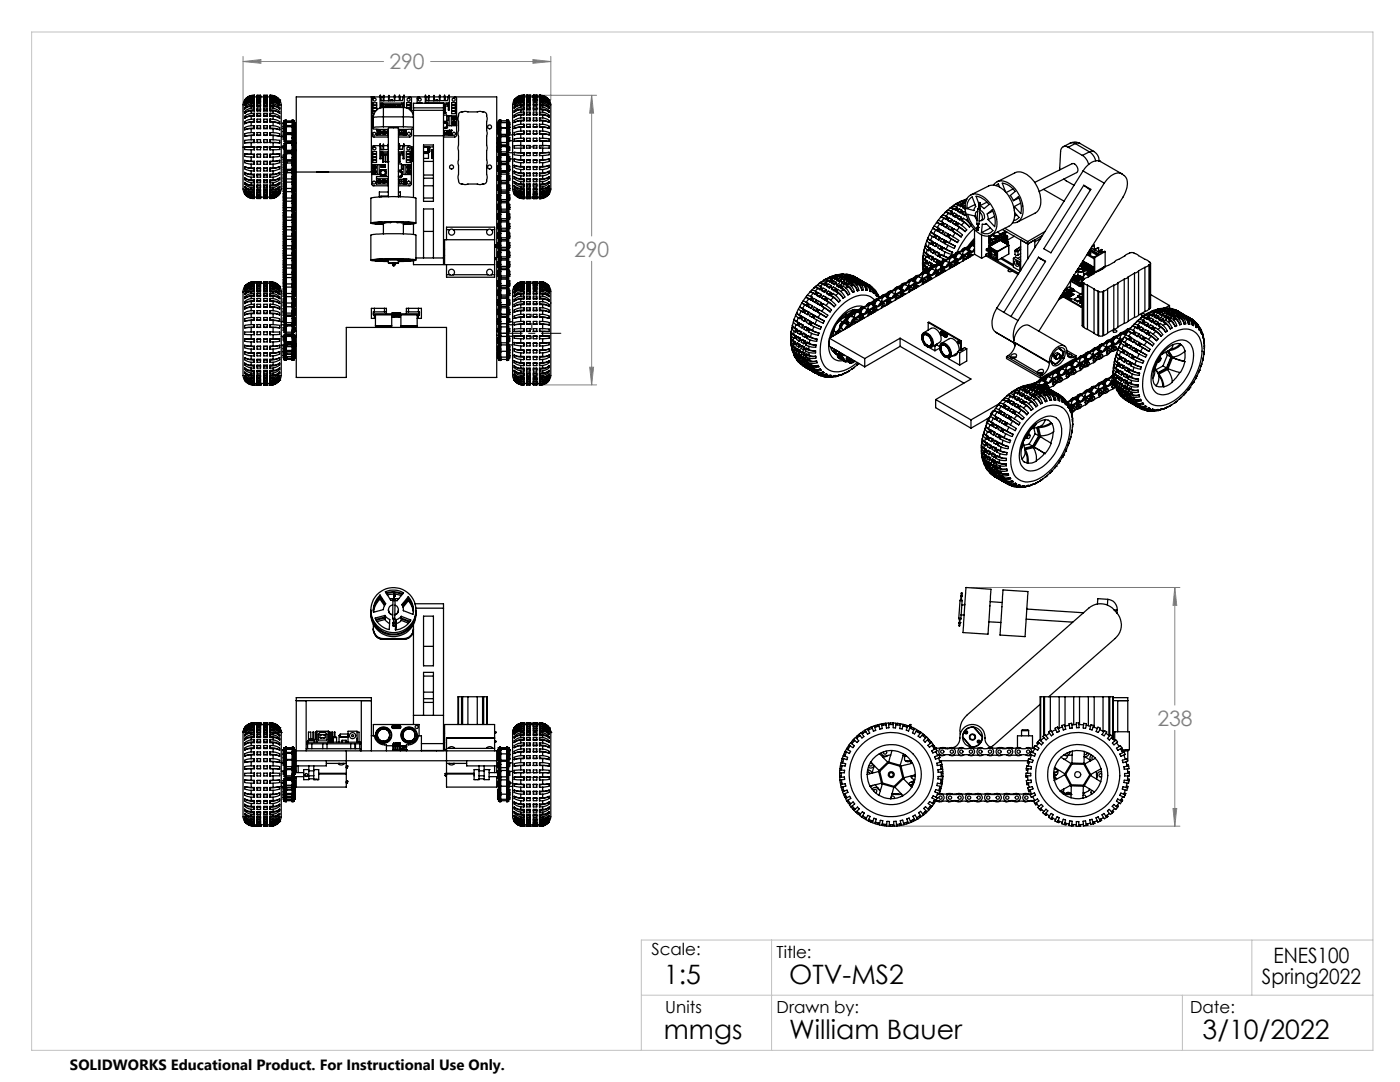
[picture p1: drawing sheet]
<svg xmlns="http://www.w3.org/2000/svg" width="279mm" height="216mm" viewBox="0 0 279 216" stroke-linecap="round" stroke-linejoin="round" font-family="sans-serif">
<defs><g id="words">
<g font-size="5.3">
<text x="132.5" y="196.4">1:5</text>
<text x="157.5" y="196.4">OTV-MS2</text>
<text x="132.5" y="207.4">mmgs</text>
<text x="157.5" y="207.4">William Bauer</text>
<text x="240" y="207.4">3/10/2022</text>
</g>
<g font-size="4.2" fill="#808080">
<text x="77.7" y="13.8">290</text>
<text x="114.6" y="51.2">290</text>
<text x="231" y="144.8">238</text>
</g>
<g font-size="4.2">
<text x="251.9" y="196.4">Spring2022</text>
<text x="254.2" y="192.2">ENES100</text>
</g>
<g font-size="3.3">
<text x="130" y="190.6">Scale:</text>
<text x="155" y="191.2">Title:</text>
<text x="132.8" y="202.2">Units</text>
<text x="155" y="202.2">Drawn by:</text>
<text x="237.5" y="202.2">Date:</text>
</g>
<text font-size="3" x="14" y="213.5">SOLIDWORKS Educational Product. For Instructional Use Only.</text>
</g></defs>
<g fill="none" stroke="#808080" stroke-width=".2">
<path d="M48.5 12.3l3.6-.4v.7zM48.5 11.3v11M48.5 12.3h28.1M85.9 12.3h24M106.4 11.9l3.5 .4-3.5 .3zM106.8 19h12.3M109.9 11.3v8.6M118.1 19l.4 3.6h-.8zM118.1 19v28.1M118.1 52.1v24.7M106.8 76.8h12.3M117.7 73.3h.8l-.4 3.5z"/>
<path d="M193.8 117.2h41.7M234.5 117.2l.3 3.6h-.7zM234.5 117.2v23.5M234.5 145.7v19.2M179.1 164.9h56.4M234.1 161.3h.7l-.3 3.6z"/>
</g>
<path d="M78.6 52.5h.1M195.4 41l.1 .1zM78.6 119l.1 .1zM191.9 119h.1" fill="none" stroke="#808080" stroke-width=".25"/>
<path d="M6.3 6.4h267.7v203.2h-267.7zM128 198.6h146M154 187.6v22M236 198.6v11M249.8 187.6v11M274 187.6h-146v22" fill="none" stroke="#c0c0c0" stroke-width=".2"/>
<path d="M106.1 67.6v-4.9" fill="none" stroke="#000" stroke-width=".2" stroke-dasharray="15.2 1.3 1.3 1.3" stroke-dashoffset="14.7"/>
<path d="M100.3 66.5h11.6" fill="none" stroke="#000" stroke-width=".2" stroke-dasharray="15.2 1.3 1.3 1.3" stroke-dashoffset="11.3"/>
<path d="M108.5 29.3h-4.7" fill="none" stroke="#000" stroke-width=".2" stroke-dasharray="15.2 1.3 1.3 1.3" stroke-dashoffset="14.8"/>
<path d="M234.5 117.2l.3 3.6h-.7zM234.1 161.3h.7l-.3 3.6zM117.7 73.3h.8l-.4 3.5zM118.1 19l.4 3.6h-.8zM106.4 11.9l3.5 .4-3.5 .3zM48.5 12.3l3.6-.4v.7z" fill="#808080"/>
<g fill="none" stroke="#000" stroke-width=".25">
<path d="M48.8 20l-.3 .8v17.1l.3 .8M48.8 20h.1M49.3 19.6l-.5 .4M50 19.5l-.6 .2-.6 .4M50.1 19.9l-.7 .2-.6 .4M50.1 19.9v.1M50.7 19.4a1.68 1.68 0 0 0-1.9 1.1M50.7 20a1.63 1.63 0 0 0-1.9 1M50.7 19.1a1.98 1.98 0 0 0-1.9 1M50.7 20v.2M50.7 19.4v.2M50.7 19.6a2.19 2.19 0 0 0-1.9 .9"/>
<path d="M50.7 19.1v.1M50.7 19.2a2.11 2.11 0 0 0-1.9 .9M50.7 19h.1M50.7 19a2.11 2.11 0 0 0-1.9 1M50.7 19a2.04 2.04 0 0 0-1.9 1M50.7 20h.1M50.7 19.6h.1M50.7 19.4h.1M50.7 19.2h.1M50.7 19.1h.1M50.8 19v.1M50.8 19.2v.2"/>
<path d="M50.8 19.6v.3h-.7M50.8 19.3h.5M51.3 19.4v.2M51.3 19.1v.1M51.3 19h.7M51.3 19.6v.3h.7v-.3M51.3 19v.1M51.3 19.2v.2M51.3 19.6h.7M51.3 19.4h.7M51.3 19.2h.7M51.3 19.1h.7"/>
<path d="M52 19.4v.2M52 19.1v.1M52 19v.1M52 19.2v.2M52 19.3h.6M52.6 19.4v.2M52.6 19.1v.1M52.6 19h.7M52.6 19v.1M52.6 19.2v.2M52.6 19.6v.3h.7v-.3M52.6 19.6h.7"/>
<path d="M52.6 19.4h.7M52.6 19.2h.7M52.6 19.1h.7M53.3 19.4v.2M53.3 19.1v.1M53.3 19v.1M53.3 19.2v.2M53.3 19.3h.6M53.9 19v.1M53.9 19.2v.2M53.9 19.6v.3h.6M53.9 19h.1"/>
<path d="M53.9 20h.1M53.9 19.6h.1M53.9 19.4h.1M53.9 19.2h.1M53.9 19.1h.1M53.9 19.1a1.98 1.98 0 0 1 1.9 1M53.9 20a1.63 1.63 0 0 1 1.9 1M53.9 19.4a1.68 1.68 0 0 1 1.9 1.1M53.9 20v.2M53.9 19.4v.2M53.9 19.6a2.19 2.19 0 0 1 1.9 .9M53.9 19.1v.1"/>
<path d="M53.9 19.2a2.11 2.11 0 0 1 1.9 .9M53.9 19a2.04 2.04 0 0 1 1.9 1M53.9 19a2.11 2.11 0 0 1 1.9 1M54.5 19.9l.7 .2 .6 .4M54.5 19.9v.1M54.6 19.5l.6 .2 .6 .4M55.4 19.6l.4 .4M55.8 20l.3 .8v8.6M55.8 20h.1M74.1 19.3v15h-15M74.6 19.3l-.2 .1-.2 .3 .1 7.4 .2 .2h3M75.8 19.3h-16.7v56h10v-10h20v10h10v-56h-9.4"/>
<path d="M76 19.3l.1 .8h.4v-.8M76.6 19.3h.9M77.6 19.3h1.1M78.8 19.3h.9M79.9 19.3v.8h.4l.2-.8M80.7 19.3h4.2M81.7 19.3l.4 .3v2.5M83.6 19.3l-.3 .3v1M85 19.3l.1 .8h.4v-.8M85.6 19.3h.9M86.6 19.3h1.1M87.8 19.3h.9"/>
<path d="M88.9 19.3v.8h.4l.2-.8M90.7 19.3l.4 .3v7.4l-.2 .3h-2.4M102.6 20l-.3 .8v17.1l.3 .8M102.6 20h.1M102.9 19.6l-.3 .4M103.6 19.5l-.4 .1-.6 .5M103.9 19.8a1.67 1.67 0 0 0-1.3 .6M103.9 19.8v.1M103.9 19.8h.7M104.5 19a2.04 2.04 0 0 0-1.9 1M104.5 19.1a1.98 1.98 0 0 0-1.9 1M104.5 19.4a1.79 1.79 0 0 0-1.9 1"/>
<path d="M104.5 19.5a2.11 2.11 0 0 0-1.9 .9M104.5 19.4v.1M104.5 19.1v.1M104.5 19.2a2.04 2.04 0 0 0-1.9 .9M104.5 19h.1M104.5 19.1h.1M104.5 19.5h.1M104.5 19.4h.1M104.5 19.2h.1M104.6 19.8v.3M104.6 19.4v.1M104.6 19.1v.1"/>
<path d="M104.6 19h.1M104.6 19v.1M104.6 19.2v.2M104.6 19.5v.3M104.6 19.3h.5M105.1 19.8v.3M105.1 19.4v.1M105.1 19.1v.1M105.1 19h.1M105.1 19v.1M105.1 19.2v.2M105.1 19.5v.3"/>
<path d="M105.1 19h.7M105.1 19.1h.7M105.1 19.8h.7M105.1 19.5h.7M105.1 19.4h.7M105.1 19.2h.7M105.8 19.8v.3M105.8 19.4v.1M105.8 19.1v.1M105.8 19h.1M105.8 19v.1M105.8 19.2v.2"/>
<path d="M105.8 19.5v.3M105.8 19.3h.6M106.4 19.8v.3M106.4 19.4v.1M106.4 19.1v.1M106.4 19h.1M106.4 19v.1M106.4 19.2v.2M106.4 19.5v.3M106.4 19h.7M106.4 19.1h.7M106.4 19.8h.7"/>
<path d="M106.4 19.5h.7M106.4 19.4h.7M106.4 19.2h.7M107.1 19.8v.3M107.1 19.4v.1M107.1 19.1v.1M107.1 19h.1M107.1 19v.1M107.1 19.2v.2M107.1 19.5v.3M107.1 19.3h.6M107.7 19.8v.3"/>
<path d="M107.7 19.4v.1M107.7 19.1v.1M107.7 19h.1M107.7 19v.1M107.7 19.2v.2M107.7 19.5v.3M107.7 19h.2M107.7 19.1h.1M107.7 19.5h.1M107.7 19.4h.1M107.7 19.2h.1M107.7 19.4a1.68 1.68 0 0 1 1.9 1"/>
<path d="M107.7 19.1a1.98 1.98 0 0 1 1.9 1M107.7 19.5a2.11 2.11 0 0 1 1.9 .9M107.7 19.2a2.04 2.04 0 0 1 1.9 .9M107.7 19a2.04 2.04 0 0 1 1.9 1M108.3 19.8a1.67 1.67 0 0 1 1.3 .6M108.3 19.8v.1M108.3 19.8h-.6M108.6 19.5l.4 .1 .6 .5M109.3 19.6l.3 .4M109.5 19.8l.1 .2M109.6 20l.3 .8v17.1l-.3 .8M109.6 20h.1"/>
<path d="M48.8 38.7l.2 .2M48.8 29.4h1.9M48.8 29.4h1.3M48.8 29.4v.4l1.9 .1M48.8 30.7v.1a.34 .34 0 0 0 .4 .5l1.5 .1M48.8 30.7l1.9 .1M48.8 30.7l1.3 .1M48.8 32l1.3 .2M48.8 32v.1a.44 .44 0 0 0 .2 .5 .44 .44 0 0 0 .4 0l1.3 .2M48.8 33.2l1.3 .3M48.8 33.2v.3a1.06 1.06 0 0 0 1.1 .6h.8M48.8 34.4l.6 .3h.7"/>
<path d="M48.8 34.4v.2a.52 .52 0 0 0 .6 .6l1.3 .1M48.8 35.5l.8 .3 .5 .1M48.8 35.5v.1a.55 .55 0 0 0 .6 .6l.8 .3h.5M48.8 36.4l.8 .4 .5 .1M48.8 36.4v.1a.57 .57 0 0 0 .6 .7l.5 .2 .8 .1M48.8 37.2l.6 .4 .7 .1M48.8 37.2v.1a.6 .6 0 0 0 .6 .7l.5 .2 .8 .1M48.8 37.9a1.62 1.62 0 0 0 1.3 .5M48.8 37.9a.67 .67 0 0 0 .6 .7l1.3 .3M48.8 38.3a1.51 1.51 0 0 0 1.3 .6M48.8 38.3a1.79 1.79 0 0 0 1.9 1M48.8 38.6l.9 .6"/>
<path d="M48.8 38.6a2.05 2.05 0 0 0 1.9 1M48.8 32l.8 .2h1.1M48.8 33.2a3.2 3.2 0 0 0 1.9 .4M48.8 34.4a3.2 3.2 0 0 0 1.9 .5M48.8 35.5a2.65 2.65 0 0 0 1.9 .6M48.8 36.4a2.2 2.2 0 0 0 1.9 .7M48.8 37.2a2.24 2.24 0 0 0 1.9 .8M48.8 37.9a2.06 2.06 0 0 0 1.9 .8M48.8 38.3a2.11 2.11 0 0 0 1.9 .9M48.8 38.6a2.11 2.11 0 0 0 1.9 .9M48.8 38.7a2.11 2.11 0 0 0 1.9 .9M50.1 28.4l-1.3 .1"/>
<path d="M50.1 27l-1.3 .2M50.1 29.9v.9M50.1 28.4v1M50.1 20.5a1.62 1.62 0 0 0-1.3 .5M50.1 21.2a1.57 1.57 0 0 0-1.3 .5M50.1 22.2h-.5l-.8 .4M50.1 23.2h-.5l-.8 .4M50.1 24.4l-1.3 .3M50.1 25.7l-1.3 .2M50.1 38.9h.1M50.1 38.2v.2M50.1 37.4v.3"/>
<path d="M50.1 36.4v.5M50.1 35.3v.6M50.1 34.1v.6M50.1 32.7v.8M50.1 31.3v.9M50.1 27v.9M50.1 25.7v.8M50.1 24.4v.7M50.1 23.2v.6M50.1 22.2v.4M50.1 21.2v.4M50.1 20.5v.2"/>
<path d="M50.1 30.8h.7M50.1 32.2h.7M50.1 33.5h.7v.1M50.1 34.7h.7v.2M50.1 35.9h.7v.2M50.1 36.9h.7v.2M50.1 37.7h.7v.3M50.1 38.4h.7v.3M50.1 29.4h.7M50.1 28.4h.7M50.1 38.9h.7M50.7 29.4v.5"/>
<path d="M50.7 27.9v.5M50.7 28.4l-1.9 .1M50.7 27.9l-1.5 .1a.32 .32 0 0 0-.3 .1 .32 .32 0 0 0-.1 .3v.1M50.7 30.8v.6M50.7 26.5v.5M50.7 27l-1.9 .2M50.7 26.5l-1.5 .1a.45 .45 0 0 0-.4 .6M50.7 20.7a1.67 1.67 0 0 0-1.9 .9v.1M50.7 21.6a1.57 1.57 0 0 0-1.9 .9v.1M50.7 22.6a1.92 1.92 0 0 0-1.9 .8v.2M50.7 23.8a2.16 2.16 0 0 0-1.9 .6v.3M50.7 25.1a2.39 2.39 0 0 0-1.9 .5v.3"/>
<path d="M50.7 32.2v.6M50.7 25.1v.5M50.7 25.6l-1.3 .1-.6 .2M50.7 33.6v.5M50.7 23.8v.4M50.7 24.2a3.2 3.2 0 0 0-1.9 .5M50.7 34.9v.4M50.7 22.6v.4M50.7 23a2.65 2.65 0 0 0-1.9 .6M50.7 36.1v.4M50.7 21.6v.3M50.7 21.9a2.5 2.5 0 0 0-1.9 .7"/>
<path d="M50.7 37.1v.4M50.7 20.7v.3M50.7 21a2.36 2.36 0 0 0-1.9 .7M50.7 38v.3M50.7 20.2a2.14 2.14 0 0 0-1.9 .8M50.7 38.7v.2M50.7 39.2v.1M50.7 39.5v.1M50.7 39.3h3.2M50.7 39.6h.1M50.7 38h.1M50.7 24.2h.1"/>
<path d="M50.7 39.2h.1M50.7 39.5h.1M50.7 25.6h.1M50.7 27h.1M50.7 34.1h.1M50.7 36.5h.1M50.7 32.2h.1M50.7 38.3h.1M50.7 26.5h.1M50.7 29.9h.1M50.7 36.1h.1M50.7 31.4h.1"/>
<path d="M50.7 35.3h.1M50.7 25.1h.1M50.7 33.6h.1M50.7 34.9h.1M50.7 27.9h.1M50.7 30.8h.1M50.7 32.8h.1M50.7 23.8h.1M50.7 23h.1M50.7 22.6h.1M50.7 21.9h.1M50.7 21.6h.1"/>
<path d="M50.7 37.1h.1M50.7 37.5h.1M50.7 21h.1M50.7 20.7h.1M50.7 20.2h.1M50.7 38.7h.1M50.8 29.4h.1M50.8 28.4h.1M50.8 20.2v.3h-.7M50.8 21v.2h-.7M50.8 21.9v.3h-.7M50.8 23v.2h-.7"/>
<path d="M50.8 24.2v.2h-.7M50.8 25.6v.1h-.7M50.8 27h-.7M50.8 38.9v.3M50.8 39.3v.2M50.8 39.6h.1M51.3 29.4v.5h.7v-.5M51.3 29.4h.1M51.3 28.4v-.5h.7v.5M51.3 28.4h.1M51.3 30.8v.6h.7v-.6M51.3 27v-.5h.7v.5"/>
<path d="M51.3 32.2v.6h.7v-.6M51.3 25.6v-.5h.7v.5M51.3 33.6v.5h.7v-.5M51.3 24.2v-.4h.7v.4M51.3 34.9v.4h.7v-.4M51.3 23v-.4h.7v.4M51.3 36.1v.4h.7v-.4M51.3 21.9v-.3h.7v.3M51.3 37.1v.4h.7v-.4M51.3 21v-.3h.7v.3M51.3 38v.3h.7v-.3M51.3 20.2v-.2h.7v.2"/>
<path d="M51.3 38.7v.2M51.3 39.2v.3M51.3 39.5v.1M51.3 20.2v.3h.7v-.3M51.3 21v.2h.7v-.2M51.3 21.9v.3h.7v-.3M51.3 23v.2h.7v-.2M51.3 24.2v.2h.7v-.2M51.3 25.6v.1h.7v-.1M51.3 27h.7M51.3 30.8h.7M51.3 32.2h.7"/>
<path d="M51.3 33.6v-.1h.7v.1M51.3 34.9v-.2h.7v.2M51.3 36.1v-.2h.7v.2M51.3 37.1v-.2h.7v.2M51.3 38v-.3h.7v.3M51.3 38.7v-.3h.7v.3M51.3 39.6h.7M51.3 38.9v.3M51.3 38h.7M51.3 24.2h.7M51.3 39.2h.7M51.3 29.4h.7"/>
<path d="M51.3 39.5h.7M51.3 25.6h.7M51.3 28.4h.7M51.3 36.1h.7M51.3 33.6h.7M51.3 34.9h.7M51.3 38.9h.7M51.3 23h.7M51.3 21.9h.7M51.3 37.1h.7M51.3 21h.7M51.3 20.2h.7"/>
<path d="M51.3 38.7h.7M52 29.4h.1M52 28.4h.1M52 38.7v.2M52 39.2v.3M52 39.5v.1M52 38.9v.3M52.6 29.4v.5h.7v-.5M52.6 29.4h.1M52.6 28.4v-.5h.7v.5M52.6 28.4h.1M52.6 30.8v.6h.7v-.6"/>
<path d="M52.6 27v-.5h.7v.5M52.6 32.2v.6h.7v-.6M52.6 25.6v-.5h.7v.5M52.6 33.6v.5h.7v-.5M52.6 24.2v-.4h.7v.4M52.6 34.9v.4h.7v-.4M52.6 23v-.4h.7v.4M52.6 36.1v.4h.7v-.4M52.6 21.9v-.3h.7v.3M52.6 37.1v.4h.7v-.4M52.6 21v-.3h.7v.3M52.6 38v.3h.7v-.3"/>
<path d="M52.6 20.2v-.2h.7v.2M52.6 38.7v.2M52.6 39.2v.3M52.6 39.5v.1M52.6 20.2v.3h.7v-.3M52.6 21v.2h.7v-.2M52.6 21.9v.3h.7v-.3M52.6 23v.2h.7v-.2M52.6 24.2v.2h.7v-.2M52.6 25.6v.1h.7v-.1M52.6 27h.7M52.6 30.8h.7"/>
<path d="M52.6 32.2h.7M52.6 33.6v-.1h.7v.1M52.6 34.9v-.2h.7v.2M52.6 36.1v-.2h.7v.2M52.6 37.1v-.2h.7v.2M52.6 38v-.3h.7v.3M52.6 38.7v-.3h.7v.3M52.6 38.9v.3M52.6 39.6h.7M52.6 38h.7M52.6 24.2h.7M52.6 39.2h.7"/>
<path d="M52.6 29.4h.7M52.6 39.5h.7M52.6 25.6h.7M52.6 28.4h.7M52.6 36.1h.7M52.6 33.6h.7M52.6 34.9h.7M52.6 38.9h.7M52.6 23h.7M52.6 21.9h.7M52.6 37.1h.7M52.6 21h.7"/>
<path d="M52.6 20.2h.7M52.6 38.7h.7M53.3 29.4h.1M53.3 28.4h.1M53.3 38.7v.2M53.3 39.2v.3M53.3 39.5v.1M53.3 38.9v.3M53.9 29.4h.1M53.9 28.4h.1M53.9 20.2v.3h.6M53.9 21v.2h.6"/>
<path d="M53.9 21.9v.3h.6M53.9 23v.2h.6M53.9 24.2v.2h.6M53.9 25.6v.1h.6M53.9 27h.6M53.9 38.9v.3M53.9 39.3v.2M53.9 39.6h.1M53.9 38h.1M53.9 24.2h.1M53.9 39.2h.1M53.9 29.4h.6"/>
<path d="M53.9 39.5h.1M53.9 25.6h.1M53.9 27h.1M53.9 34.1h.1M53.9 36.5h.1M53.9 32.2h.1M53.9 28.4h.6M53.9 38.3h.1M53.9 26.5h.1M53.9 29.9h.1M53.9 36.1h.1M53.9 31.4h.1"/>
<path d="M53.9 35.3h.1M53.9 25.1h.1M53.9 33.6h.1M53.9 34.9h.1M53.9 27.9h.1M53.9 30.8h.1M53.9 38.9h.6M53.9 32.8h.1M53.9 23.8h.1M53.9 23h.1M53.9 22.6h.1M53.9 21.9h.1"/>
<path d="M53.9 21.6h.1M53.9 37.1h.1M53.9 37.5h.1M53.9 21h.1M53.9 20.7h.1M53.9 20.2h.1M53.9 38.7h.1M53.9 29.4h1.9M53.9 29.4v.5M53.9 27.9v.5M53.9 27.9l1.6 .1a.32 .32 0 0 1 .3 .1 .32 .32 0 0 1 0 .3v.1M53.9 28.4l1.9 .1"/>
<path d="M53.9 30.8v.6M53.9 26.5v.5M53.9 26.5l1.6 .1a.45 .45 0 0 1 .3 .6M53.9 27l1.9 .2M53.9 25.1a2.39 2.39 0 0 1 1.9 .5v.3M53.9 23.8a2.16 2.16 0 0 1 1.9 .6v.3M53.9 22.6a1.92 1.92 0 0 1 1.9 .8v.2M53.9 21.6a1.57 1.57 0 0 1 1.9 .9v.1M53.9 20.7a1.67 1.67 0 0 1 1.9 .9v.1M53.9 32.2v.6M53.9 25.1v.5M53.9 25.6l1.3 .1 .6 .2"/>
<path d="M53.9 33.6v.5M53.9 23.8v.4M53.9 24.2a3.2 3.2 0 0 1 1.9 .5M53.9 34.9v.4M53.9 22.6v.4M53.9 23a2.65 2.65 0 0 1 1.9 .6M53.9 36.1v.4M53.9 21.6v.3M53.9 21.9a2.5 2.5 0 0 1 1.9 .7M53.9 37.1v.4M53.9 20.7v.3M53.9 21a2.36 2.36 0 0 1 1.9 .7"/>
<path d="M53.9 38v.3M53.9 20.2a2.14 2.14 0 0 1 1.9 .8M53.9 38.7v.2M53.9 39.2v.1M53.9 39.5v.1M54.5 29.4h1.3M54.5 28.4l1.3 .1M54.5 27l1.3 .2M54.5 28.4v1M54.5 29.9v.9M54.5 25.7l1.3 .2M54.5 24.4l1.3 .3"/>
<path d="M54.5 23.2h.6l.7 .4M54.5 22.2h.6l.7 .4M54.5 21.2a1.57 1.57 0 0 1 1.3 .5M54.5 20.5a1.62 1.62 0 0 1 1.3 .5M54.5 20.5v.2M54.5 21.2v.4M54.5 22.2v.4M54.5 23.2v.6M54.5 24.4v.7M54.5 25.7v.8M54.5 27v.9M54.5 31.3v.9"/>
<path d="M54.5 32.7v.8M54.5 34.1v.6M54.5 35.3v.6M54.5 36.4v.5M54.5 37.4v.3M54.5 38.2v.2M54.5 38.9h.1M54.5 30.8h-.6M54.5 32.2h-.6M54.5 33.5h-.6v.1M54.5 34.7h-.6v.2M54.5 35.9h-.6v.2"/>
<path d="M54.5 36.9h-.6v.2M54.5 37.7h-.6v.3M54.5 38.4h-.6v.3M55.8 38.7l-.2 .2M55.8 29.4v.4l-1.9 .1M55.8 30.7l-1.9 .1M55.8 30.7v.1a.34 .34 0 0 1-.3 .5l-1.6 .1M55.8 30.7l-1.3 .1M55.8 38.6a2.05 2.05 0 0 1-1.9 1M55.8 38.6l-.9 .6M55.8 38.3a1.79 1.79 0 0 1-1.9 1M55.8 38.3a1.51 1.51 0 0 1-1.3 .6"/>
<path d="M55.8 37.9a.67 .67 0 0 1-.6 .7l-1.3 .3M55.8 37.9a1.62 1.62 0 0 1-1.3 .5M55.8 37.2v.1a.6 .6 0 0 1-.6 .7l-.5 .2-.8 .1M55.8 37.2l-.6 .4-.7 .1M55.8 36.4v.1a.57 .57 0 0 1-.6 .7l-.5 .2-.8 .1M55.8 36.4l-.7 .4-.6 .1M55.8 35.5v.1a.55 .55 0 0 1-.6 .6l-.7 .3h-.6M55.8 35.5l-.7 .3-.6 .1M55.8 34.4v.2a.52 .52 0 0 1-.6 .6l-1.3 .1M55.8 34.4l-.6 .3h-.7M55.8 33.2v.3a1.06 1.06 0 0 1-1.1 .6h-.8M55.8 33.2l-1.3 .3"/>
<path d="M55.8 32v.1a.44 .44 0 0 1-.1 .5 .44 .44 0 0 1-.5 0l-1.3 .2M55.8 32l-1.3 .2M55.8 32l-.8 .2h-1.1M55.8 33.2a3.2 3.2 0 0 1-1.9 .4M55.8 34.4a3.2 3.2 0 0 1-1.9 .5M55.8 35.5a2.65 2.65 0 0 1-1.9 .6M55.8 36.4a2.2 2.2 0 0 1-1.9 .7M55.8 37.2a2.24 2.24 0 0 1-1.9 .8M55.8 37.9a2.06 2.06 0 0 1-1.9 .8M55.8 38.3a2.11 2.11 0 0 1-1.9 .9M55.8 38.6a2.11 2.11 0 0 1-1.9 .9M55.8 38.7a2.11 2.11 0 0 1-1.9 .9"/>
<path d="M56.1 29.4v8.5l-.3 .8M56.1 29.3h.4M56.1 31.4h.4M56.1 27.2h.4M56.5 24.7v.6M56.5 25.3v.3M56.5 25.6v.6h.2M56.5 25.3h.2M56.5 24.7h.2M56.5 25.6h.2M56.7 32v.3M56.7 35.8v.4"/>
<path d="M56.7 29.5v-.9h.2v.9M56.7 31v1M56.7 29.5v1.5M56.7 36.2v.9M56.7 38.7v.9M56.7 37.1v1.6M56.7 32.4v.9M56.7 34.9v.9M56.7 33.3v1.6M56.7 26.9v1.3h.2v-1.3M56.7 25.7v1.2M56.7 25.2v.5"/>
<path d="M56.7 24.2v1M56.7 24.1v.1M56.7 24.1h.2M56.7 39.6v.4M56.7 27.2h-.2v.6h.2M56.7 34.7h-.2v.7h.2M56.7 38.6h-.2v.6h.2M56.7 30.9h-.2v.7h.2M56.7 35.6h-.2v.7h.2M56.7 31.8h-.2v.7h.2M56.7 39.4h-.2v.7h.2M56.7 24.4h-.2v.3"/>
<path d="M56.7 33.7h-.2v.7h.2M56.7 32.8h-.2v.7h.2M56.7 36.7h-.2v.6h.2M56.7 29h-.2v.7h.2M56.7 37.5h-.2v.7h.2M56.7 26.3h-.2v.7h.2M56.7 32.3v.1M56.7 36.2h.1M56.7 40h.1M56.7 32h.2M56.7 36.2h.2M56.7 39.6h.2"/>
<path d="M56.7 32.4h.2M56.7 35.8h.2M56.7 25.2h.2M56.7 26.9h.2M56.7 24.2h.2M56.7 32.3h.2M56.7 31h.2M56.7 25.7h.2M56.7 33.3h.2M56.7 29.5h.2M56.7 37.1h.2M56.7 38.7h.2"/>
<path d="M56.7 34.9h.2M56.7 40h.2M56.9 27.8h.1M56.9 27.2h.1M56.9 35.4h.1M56.9 34.7h.1M56.9 39.2h.1M56.9 38.6h.1M56.9 31.6h.1M56.9 30.9h.1M56.9 25.3h.1M56.9 24.7h.1"/>
<path d="M56.9 36.3h.1M56.9 35.6h.1M56.9 32.5h.1M56.9 31.8h.1M56.9 39.4h.1M56.9 24.4h.1M56.9 34.4h.1M56.9 33.7h.1M56.9 26.2h.1M56.9 25.6h.1M56.9 33.5h.1M56.9 32.8h.1"/>
<path d="M56.9 37.3h.1M56.9 36.7h.1M56.9 29.7h.1M56.9 29h.1M56.9 38.2h.1M56.9 37.5h.1M56.9 27h.1M56.9 26.3h.1M56.9 32v.3M56.9 35.8v.4M56.9 31v1M56.9 29.5v1.5"/>
<path d="M56.9 36.2v.9M56.9 38.7v.9M56.9 37.1v1.6M56.9 32.4v.9M56.9 34.9v.9M56.9 33.3v1.6M56.9 25.7v1.2M56.9 25.2v.5M56.9 24.2v1M56.9 24.1v.1M56.9 39.6v.4M56.9 34v.3"/>
<path d="M56.9 37.8v.3M56.9 25.2v1.5M56.9 24.4v.8M56.9 24.2v.2M56.9 24.2v-.2h.3v.4M56.9 29v1.2h.3M56.9 27.5v1.5M56.9 26.7v.8M56.9 38.1v1M56.9 39.1v1.5M56.9 32.9v1.1M56.9 31.5v1.4"/>
<path d="M56.9 34.3v1M56.9 36.8v1M56.9 35.3v1.5M56.9 32.3v.1M56.9 36.2h.1M56.9 40h.1M56.9 24.4h.3M56.9 26.7h.3M56.9 24.2h1.6M56.9 38.1h.3M56.9 34h.3M56.9 34.3h.3"/>
<path d="M56.9 37.8h.3M56.9 31.5h.3M56.9 25.2h.3M56.9 29h.3M56.9 27.5h.3M56.9 39.1h.3M56.9 32.9h.3M56.9 35.3h.3M56.9 36.8h.3M57.1 30.3h.1M57.1 30.3v.1M57.1 30.2v.1"/>
<path d="M57.1 26.7h.1M57.1 30.3h1.2M57.1 30.3l.1 .1M57.2 30.6h.1M57.2 34v.3M57.2 37.8v.3M57.2 25.2v1.4M57.2 24.4v.8M57.2 29v1.2M57.2 27.5v1.5M57.2 26.7v.8M57.2 38.1v1"/>
<path d="M57.2 39.1v1.5M57.2 30.4v1.1M57.2 30.4h-.3v1.1M57.2 32.9v1.1M57.2 31.5v1.4M57.2 34.3v1M57.2 36.8v1M57.2 35.3v1.5M57.2 34h.1M57.2 30.4h1.1M57.2 37.6h1.1M57.2 33.8h1.1"/>
<path d="M57.2 36.3h1.1M57.2 30h1.1M57.2 28.1h1.1M57.2 39.5h1.1M57.2 28.3h1.1M57.2 31.9h1.1M57.2 35.7h1.1M57.2 38.2h1.1M57.2 24.3h1.1M57.2 26.8h1.1M57.2 32.5h1.1M57.2 34.4h1.1"/>
<path d="M57.2 30.1h1.1M57.2 33.9h1.1M57.2 34h1.1M57.2 30.4l.1 .3M57.2 32.5h.1M57.2 34l.1 .4M57.2 32h1.1M57.2 33.8l.1 .1M57.3 28.5v.1M57.3 30.7h.1M57.3 26.5v.1M57.3 25v.1"/>
<path d="M57.3 33.9h.1M57.3 24.3h.9M57.3 34.4h.1M57.3 25l-.1 .3h1.1l-.1-.3M57.3 28.6h.9M57.3 26.5h.9M57.3 30.7h.9M57.3 25.1h.9M57.3 28.5l-.1-.1h1.1l-.1 .1M57.3 28.6l-.1 .2M57.3 28.5h.9M57.3 26.5l-.2 .2"/>
<path d="M57.3 26.6l-.1 .2M57.3 26.6h.9M57.3 32.5l-.1-.4h1.1l-.1 .4M57.3 25.1l-.1 .2M57.3 25h.9M57.3 24.3h.1M58.2 28.5v.1M58.2 30.7h.1M58.2 26.6l.1 .1M58.2 25v.1M58.2 33.9h.1M58.2 24.3h.1"/>
<path d="M58.2 34.4h.1M58.2 28.6v.2M58.2 26.6v.2M58.2 25.1v.2M58.2 33.8v.1M58.3 30.6h.1M58.3 25.2v1.4M58.3 24.4v.8M58.3 38.1v1M58.3 39.1v1.5M58.3 29v1.2h.2M58.3 27.5v1.5"/>
<path d="M58.3 32.9v1.1M58.3 31.5v1.4M58.3 34.3v1M58.3 36.8v1M58.3 35.3v1.5M58.3 37.8v.3M58.3 34v.3M58.3 34h.1M58.3 24.4h.2M58.3 38.1h.2M58.3 34h.2M58.3 34.3h.2"/>
<path d="M58.3 37.8h.2M58.3 31.5h.2M58.3 25.2h.2M58.3 29h.2M58.3 27.5h.2M58.3 39.1h.2M58.3 32.9h.2M58.3 35.3h.2M58.3 36.8h.2M58.3 30.4l-.1 .3M58.3 32.5h-.1M58.3 34l-.1 .4"/>
<path d="M58.3 30.3h.1M58.3 30.3v.1M58.3 30.2v.1M58.3 26.7h.1M58.5 25.2v1.5M58.5 24.4v.8M58.5 24.2v.2M58.5 24.2v-.2h-.2v.4M58.5 38.1v1M58.5 39.1v1.5M58.5 29v1.2M58.5 27.5v1.5"/>
<path d="M58.5 26.7v.8M58.5 26.7h-.2v.8M58.5 30.4v1.1M58.5 30.4h-.2v1.1M58.5 32.9v1.1M58.5 31.5v1.4M58.5 34.3v1M58.5 36.8v1M58.5 35.3v1.5M58.5 30.2v.2M58.5 37.8v.3M58.5 34v.3"/>
<path d="M58.5 27.8h.1M58.5 27.2h.1M58.5 35.4h.1M58.5 34.7h.1M58.5 39.2h.1M58.5 38.6h.1M58.5 31.6h.1M58.5 30.9h.1M58.5 25.3h.1M58.5 24.7h.1M58.5 36.3h.1M58.5 35.6h.1"/>
<path d="M58.5 32.5h.1M58.5 31.8h.1M58.5 39.4h.1M58.5 28.7h.1M58.5 28h.1M58.5 24.4h.1M58.5 34.4h.1M58.5 33.7h.1M58.5 26.2h.1M58.5 25.6h.1M58.5 33.5h.1M58.5 32.8h.1"/>
<path d="M58.5 37.3h.1M58.5 36.7h.1M58.5 29.7h.1M58.5 29h.1M58.5 38.2h.1M58.5 37.5h.1M58.5 30.6h.1M58.5 29.9h.1M58.5 27h.1M58.5 26.3h.1M58.6 28.2v.4M58.6 39.6v.4"/>
<path d="M58.6 32v.3M58.6 35.8v.4M58.6 24.2v1M58.6 24.1v.1M58.6 24.1h.1M58.6 28.6v.9M58.6 31v1M58.6 29.5v1.5M58.6 36.2v.9M58.6 38.7v.9M58.6 37.1v1.6M58.6 26.9v1.3"/>
<path d="M58.6 25.7v1.2M58.6 25.2v.5M58.6 32.4v.9M58.6 34.9v.9M58.6 33.3v1.6M58.6 28.6h.1M58.6 32.3v.1M58.6 36.2h.1M58.6 40h.1M58.6 32h.1M58.6 39.6h.1M58.6 32.4h.1"/>
<path d="M58.6 35.8h.1M58.6 28.2h.1M58.6 25.2h.1M58.6 26.9h.1M58.6 24.2h.1M58.6 32.3h.1M58.6 31h.1M58.6 25.7h.1M58.6 33.3h.1M58.6 29.5h.1M58.6 37.1h.1M58.6 38.7h.1"/>
<path d="M58.6 34.9h.1M58.7 28.2v.4M58.7 39.6v.4M58.7 32v.3M58.7 35.8v.4M58.7 24.2v1M58.7 24.1v.1M58.7 28.6v.9M58.7 31v1M58.7 29.5v1.5M58.7 36.2v.9M58.7 38.7v.9"/>
<path d="M58.7 37.1v1.6M58.7 26.9v1.3M58.7 25.7v1.2M58.7 25.2v.5M58.7 32.4v.9M58.7 34.9v.9M58.7 33.3v1.6M58.7 27.2h.2v.6h-.2M58.7 34.7h.2v.7h-.2M58.7 38.6h.2v.6h-.2M58.7 30.9h.2v.7h-.2M58.7 35.6h.2v.7h-.2"/>
<path d="M58.7 31.8h.2v.7h-.2M58.7 39.4h.2v.7h-.2M58.7 28h.2v.6M58.7 24.4h.2v.3M58.7 33.7h.2v.7h-.2M58.7 32.8h.2v.7h-.2M58.7 36.7h.2v.6h-.2M58.7 29h.2v.7h-.2M58.7 37.5h.2v.7h-.2M58.7 26.3h.2v.7h-.2M58.7 28.6h.1M58.7 32.3v.1"/>
<path d="M58.7 36.2h.1M58.7 40h.1M58.7 25.3h.2M58.7 24.7h.2M58.7 28.7h.2M58.7 25.6h.2M58.7 29.9h.2M58.7 29.7h.2M58.9 29.7v.3h.2M58.9 28.9l-.1 .1M58.9 24.7v.6M58.9 25.3v.3"/>
<path d="M58.9 25.6v.6h-.2M58.9 30v.6h-.2M59.1 28.6h-.2v.4M63.2 34.3v.1M63.2 34.4h2.3M65.5 34.3v.1M65.6 34.3l-.1 .1M74.2 32.8h1.5v2h-1.5zM74.3 23.1h.2M74.3 25.1h.2M74.4 32h.7v.4h-.7zM74.4 31.4h.7v.4h-.7z"/>
<path d="M74.4 30.8h.7v.5h-.7zM74.4 30.2h.7v.5h-.7zM74.4 20.5h.8v.4h-.8zM74.4 21.1h.8v.4h-.8zM74.5 23.4v.5M74.5 24.3v.5M74.5 24.4v.3M74.5 23.5v.3M74.5 23.4v2.3l3 .1M74.5 33.1h.4M74.5 33.7h.4M74.5 34.6h.4"/>
<path d="M74.6 34.1l-.1 .1 .1 .3M74.6 34a.29 .29 0 0 0-.2 .3 .29 .29 0 0 0 .2 .3M74.6 34v.1M74.6 34.5v.1M74.6 34.6h.2M74.6 34h.2M74.6 33.2l-.1 .1 .1 .2M74.6 33.1a.29 .29 0 0 0-.2 .3 .29 .29 0 0 0 .2 .3M74.6 33.1v.1M74.6 33.5v.2M74.6 33.7h.2M74.6 33.1h.2"/>
<path d="M74.6 33.2v.3M74.6 34.1v.4M74.8 34.1l.1 .2-.1 .2M74.8 34a.29 .29 0 0 1 .2 .3 .29 .29 0 0 1-.2 .3M74.8 34.5v.1M74.8 34v.1M74.8 33.2l.1 .1-.1 .2M74.8 33.1a.29 .29 0 0 1 .2 .3 .29 .29 0 0 1-.2 .3M74.8 33.5v.2M74.8 33.1v.1M74.8 33.2v.3M74.8 34.1v.4"/>
<path d="M74.9 22.2h-.5v.5h.3M74.9 34h-.4M75.1 35.7h2.4M75.2 22v-.4h-.8v.5h.7M75.2 25.8v1.2h2.3M75.2 25.9h2.3M75.3 32.8v2M75.4 36.3a.29 .29 0 0 0 .3 .2 .29 .29 0 0 0 .3-.2M75.4 36.3h.1M75.4 36.1a.29 .29 0 0 1 .3-.2 .29 .29 0 0 1 .3 .2M75.4 36.1h.1M75.4 36.1v.2"/>
<path d="M75.4 36v.4M75.5 26.4a.29 .29 0 0 1 .2-.2 .29 .29 0 0 1 .3 .2M75.5 26.4h.1M75.5 26.5a.29 .29 0 0 0 .2 .2 .29 .29 0 0 0 .3-.2M75.5 26.5h.1M75.5 26.4v.1M75.5 26.2v.5M75.5 36.3l.2 .1 .2-.1M75.5 36.1l.1-.1 .3 .1M75.5 36.1h.4M75.5 36.3h.4M75.6 26.4l.1-.2 .2 .2"/>
<path d="M75.6 26.5l.1 .2 .2-.2M75.6 26.5h.3M75.6 26.4h.3M75.8 29.1h-1.3l-.3 .3v7.4l.2 .3h3.1M75.8 34l.2-.1h1v1.2h-1l-.2-.2zM75.9 36.3h.1M75.9 36.1h.1M75.9 26.4h.1M75.9 26.5h.1M76 36.1v.2M76 29.1l.1 .8h.3v-.8M76 36v.4"/>
<path d="M76 26.4v.1M76 26.2v.5M76.1 30.9h1.4M76.1 30.6h1.4M76.1 20.8h4.4M76.1 21.2h4.4M76.2 33.2v-.1h.4v.1M76.3 33v-.2h-.3v.6h.3l-.2-.4h.7l-.2 .4h.3v-.6h-.3v.2M76.3 36.2a.28 .28 0 0 1 .3-.3 .28 .28 0 0 1 .3 .3M76.3 36.2h.1M76.3 36.3a.29 .29 0 0 0 .3 .2 .29 .29 0 0 0 .3-.2M76.3 36.3h.1"/>
<path d="M76.3 36.2v.1M76.3 30.3v.3M76.3 36v.4M76.4 26.5a.29 .29 0 0 0 .3 .2 .29 .29 0 0 0 .2-.2M76.4 26.5h.1M76.4 26.4a.29 .29 0 0 1 .3-.2 .29 .29 0 0 1 .2 .2M76.4 26.4h.1M76.4 26.4v.1M76.4 20.6v.2M76.4 26.2v.5M76.4 30.9l.1 1.4M76.4 32.3h.1"/>
<path d="M76.4 36.2l.2-.2 .2 .2M76.4 36.3l.2 .1 .2-.1M76.4 36.2h.4M76.4 21.2v.2M76.4 36.3h.4M76.5 26.5l.1 .2 .2-.2M76.5 26.4l.1-.1 .2 .1M76.5 26.5h.3M76.5 30.9v1.4M76.5 26.4h.3M76.5 21.4a1.99 1.99 0 0 0-2 2M76.5 25.3l-2 .1"/>
<path d="M76.5 23.3l-2 .1M76.5 21.4v1.9M76.5 23.3v2M76.5 21.4h4M76.5 25.3h4M76.5 23.3h4M76.6 21.2v.2M76.6 29.1h.9M76.8 36.2h.1M76.8 36.3h.1M76.8 26.5h.1M76.8 26.4h.1"/>
<path d="M76.9 32.3h.1M76.9 30.9v1.4M76.9 36.2v.1M76.9 21.2v.2M76.9 36v.4M76.9 26.4v.1M76.9 26.2v.5M77 32.3h.1M77 30.9v1.4M77 21.2v.2M77.3 36.1h.1M77.3 36.3l.2 .2"/>
<path d="M77.3 36.3h.1M77.3 36.1v.2M77.3 36v.4M77.3 26.5l.2 .2M77.3 26.5h.1M77.3 26.4h.1M77.3 26.4v.1M77.3 26.2v.4M77.3 26.2v.2M77.3 26.5v.2M77.4 32.3h.1M77.4 36.3l.1 .1"/>
<path d="M77.4 30.9v1.4M77.4 36.1h.1M77.4 36.3h.1M77.4 26.5l.1 .1M77.4 26.5h.1M77.4 21.2v.2M77.4 26.4h.1M77.5 29.8h-.9v-1l-.1 .3h-.6v-.3h-.1v2.9h.3v-1.4h1.4M77.5 28.8h.1M77.5 26.1a.34 .34 0 0 0-.3 .3 .34 .34 0 0 0 .3 .4M77.5 35.8a.35 .35 0 0 0-.3 .4 .35 .35 0 0 0 .3 .3M77.5 26.2l-.2 .2"/>
<path d="M77.5 35.9l-.2 .2M77.5 39.3v-13.7l.3-.1 1.7 .1v13.7M77.5 26.3l-.1 .1M77.5 36l-.1 .1M77.5 21.2v.2M77.5 39.1h-1.5v.2M77.5 35.2h-2.4v1.5h2.4M77.5 38.3h-1.8v1M77.9 21.2v.2M77.9 20.9h.1M77.9 21h.6M77.9 20.8v.2"/>
<path d="M78 21.2v.2M78 20h.4M78 20v.1M78.4 20v.1M78.4 21.2v.2M78.5 20.9h.1M78.5 20.8v.2M78.5 21.2v.2M78.8 21.2v.2M78.9 21.2v.2M79.3 21.2v.2M79.4 21.2v.2"/>
<path d="M79.5 34.2a.56 .56 0 0 1 .8 .5 .56 .56 0 0 1-.8 .5M79.5 34.3a.46 .46 0 0 1 .7 .4 .46 .46 0 0 1-.7 .4M79.5 35.3a.59 .59 0 0 0 .8-.6 .59 .59 0 0 0-.8-.6h.6l.2 .2v.8l-.2 .2h-.6M79.5 29.8h.1v-1h.1v.3h.8v-.3h.1v2.9h-.2v-1.4h-.9M79.5 32.7h.6v1.2h-.6M79.5 38.3h.4v1M79.5 35.8l.1 .1-.1 .8M79.5 30.9h.9M79.5 26.9h.1M79.5 30.6h.9M79.5 26h.1M79.5 29.1h.1"/>
<path d="M79.5 39.1h.1M79.6 26l.1 .1M79.6 39.1l-.1 .1M79.6 39.1v.2M79.7 35.9l.1-.1 .3 .1-.1 .8-.3-.1zM79.7 26.1v.7M79.7 26.8l-.1 .1M79.7 26.1l.1-.1 .3 .1v.7h-.4M79.7 32.3h.1M79.7 30.9v1.4M79.8 21.2v.2M79.8 29.1v.7h.5l.1-.7"/>
<path d="M79.9 36.2h.1M79.8 30.9v1.4M79.9 26.5h.1M79.9 21.2v.2M80.1 32.8h.3v1h-.3M80.2 30.3v.3M80.2 20.6v.2M80.2 35.8l.4 .1-.1 .8-.3-.1zM80.3 36.2h.1M80.4 26.5h.1M80.5 21.4v-.8h-4.4v.9M80.5 21.4a1.93 1.93 0 0 1 2 2l-2-.1"/>
<path d="M80.5 25.3l2 .1M80.5 21.4v1.9M80.5 23.3v2M80.6 36.7h.1M80.6 35.7h.1M80.6 35.7v1M80.6 26.1l-.1-.1-.3 .1v.7h.4M80.6 35.7h.4M80.6 36.7h.4M80.6 36.1l.3-.2v.6l-.3-.1M80.6 27h.1M80.6 26h.1"/>
<path d="M80.6 29.1h1.1l.4 .4v7.2l-.3 .4h-2.3M80.6 26v1M80.6 26h.5v1h-.5M80.6 26.3l.4-.1v.6l-.4-.1M80.7 21.4v-2.4h-.1v.3h-.8l-.1-.3v1.1h-.9v-1.1h-.1v1.1h-1.1v-1.1h-.1v1.1h-.9v-1.1l-.1 .3h-.5v-.3h-.2v2.6M80.9 35.9v.6M80.9 26.2v.6M80.9 36.1h.1M80.9 36.4h.1M81 26.7l.1 .3M81 32.8v2M81 36.7h.1"/>
<path d="M81 35.7h.1M81 35.7v1M81.1 26v.3h-.1M81.1 30.2h.7v.4h-.7zM81.1 30.8h.7v.4h-.7zM81.1 31.4h.7v.4h-.7zM81.1 32h.7v.4h-.7zM81.1 20.5h.8v.4h-.8zM81.1 21.1h.8v.4h-.8zM81.4 33.7h.3M81.4 34h.1M81.4 34.5h.1"/>
<path d="M81.4 33.6h.1M81.4 34h.3M81.4 21.6h.5v.4M81.4 34.6h.3M81.5 33.2l-.1 .2 .1 .1M81.5 33.5v.1M81.5 33.1a.27 .27 0 0 0-.2 .3 .27 .27 0 0 0 .2 .2M81.5 33.1v.1M81.5 33.6h.1M81.5 33.1h.1M81.5 34.1l-.1 .2 .1 .2M81.5 34a.27 .27 0 0 0-.2 .3 .27 .27 0 0 0 .2 .2"/>
<path d="M81.5 34v.1M81.5 34.5h.1M81.5 34h.1M81.5 33.2v.3M81.5 34.1v.4M81.6 34h.2M81.6 33.2l.2 .2-.2 .1M81.6 33.1v.1M81.6 33.1a.27 .27 0 0 1 .2 .3 .27 .27 0 0 1-.2 .2M81.6 33.5v.1M81.6 34.1l.2 .2-.2 .2M81.6 34v.1"/>
<path d="M81.6 34a.27 .27 0 0 1 .2 .3 .27 .27 0 0 1-.2 .2M81.6 34.5h.1M81.6 33.2v.3M81.6 34.1v.4M81.6 34.5h.2M81.6 33.6h.2M81.7 33.1h-.3M82 22.1h.5M82.1 32.8h-1.5v2h1.5M82.1 25.8v1.2l-.2 .3h-2.4M82.5 31.6h-.3v.3h.3M82.5 31.1l-.3 .1v.3h.3"/>
<path d="M82.5 30.6l-.3 .1v.2l.3 .1M82.5 30.4h-.2v-.7l-.1-.1v.9h.3M82.5 25.7l-3 .1M82.5 22v5.1M82.5 21.5v-.9h6v.9M82.5 21.5v.5M82.5 27.1v12.3M82.5 30.8h-.2l.2 .1M82.5 29.3h-.4v2.9h.4M82.5 31.2h-.2l.2 .1M82.5 21.5h6M82.5 31.7h-.2l.2 .1"/>
<path d="M82.5 22h6M82.5 27.1h6M83.4 20.6v-.1h.8v.1M84.5 28.9h2v11.3h-2zM84.5 39.5h2M84.5 32.2h2M84.5 30.6h1v1h-1M84.5 37.1h2M84.5 35.6h2M84.5 34.9h2M84.5 29.4h.9M84.5 30.3h.9"/>
<path d="M84.9 20.6v-1.6v.3h.6l.1-.3v1.1h.9v-1.1h.1v1.1h1.1v-1.1h.1v1.1h.9v-1.1l.1 .3h.8v-.3h.1v2.9h-.2v-1.3h-4.4M85.4 20.6h.1M85.4 29.4l.1 1h-1M85.5 30.3h.1M85.5 29.7h.1M85.5 29.9h.1M85.5 30.2h.1M85.5 30h.1M85.5 29.8h.1M85.5 29.5h.1M85.5 29.4h.1M85.6 30.3h.1"/>
<path d="M85.6 30.2h.1M85.6 30h.1M85.6 29.9h.1M85.6 29.8h.1M85.6 29.7h.1M85.6 29.5h.1M85.6 29.4h.1M85.6 29.4v.1M85.6 29.7v.1M85.6 29.9v.1M85.6 30.2v.1M85.7 30.3h.1"/>
<path d="M85.7 30.2h.1M85.7 30h.1M85.7 29.9h.1M85.7 29.8h.1M85.7 29.7h.1M85.7 29.5h.1M85.7 29.4h.1M85.7 29.4v.1M85.7 29.7v.1M85.7 29.9v.1M85.7 30.2v.1M86.2 30h.1"/>
<path d="M86.2 31h.1M86.2 31.1h.1M86.2 31.6h.1M86.2 30.4l.1 .2zM86.2 30.1h.1M86.2 31.5l.1 .1zM86.2 30v.1l.1-.1M86.2 31v.1M86.2 30.6h.1M86.2 30.5h.1M86.3 30h.1M86.3 31.1h.1"/>
<path d="M86.3 31h.1M86.3 31v.1M86.5 29.3l-2 .1M87 20h.3M87 20v.1M87.3 20v.1M88.5 24.4a.58 .58 0 0 1 .8 .6 .58 .58 0 0 1-.8 .5 .57 .57 0 0 0 .8-.5 .57 .57 0 0 0-.8-.6zM88.5 22v5.1M88.5 24.6a.46 .46 0 0 1 .7 .4 .46 .46 0 0 1-.7 .4M88.5 26l.2 .1v.7l-.2 .1M88.5 21.5v.5M88.5 27.1v24.4"/>
<path d="M88.5 24.4h.7l.1 .2v.8l-.1 .2h-.7M88.5 20.8h1M88.5 21.2h1M88.5 23h.6v1.2h-.6M88.8 22.5h.1M88.8 26l.3 .1-.1 .8-.3-.1zM88.8 21.2v1.3M88.9 26.5h.1M88.9 22.5h.1M88.9 21.2v1.3M89.1 23.1h.3v1h-.3M89.2 20.6v.2"/>
<path d="M89.3 26l.3 .1-.1 .8-.3-.1zM89.4 26.5h.1M89.6 27h.1M89.6 26h.1M89.6 26.3l.4-.1v.6l-.4-.1M89.6 27h.5M89.6 26h.5M89.6 26v1M89.9 26.2v.6M90 26.7h.1M90 26.3h.1M90.1 23.1v2"/>
<path d="M90.1 27h.1M90.1 26h.1M90.1 26v1M90.1 21.6h.8v.5h-.8zM90.1 21.1h.8v.4h-.8zM90.1 20.5h.8v.4h-.8zM90.1 22.2h.8v.5h-.8zM90.4 24.3h.4M90.4 23.9h.4M90.4 24.8h.1M90.4 23.4h.2M90.4 23.3h.4"/>
<path d="M90.4 24.8h.4M90.5 24.3l-.1 .2 .1 .2M90.5 24.7v.1M90.5 24.3a.27 .27 0 0 0-.2 .2 .27 .27 0 0 0 .2 .3M90.5 24.3h.1M90.5 24.8h.2M90.5 24.3h.2M90.5 24.3v.4M90.6 23.4l-.2 .2 .2 .2M90.6 23.8v.1M90.6 23.4a.27 .27 0 0 0-.3 .2 .27 .27 0 0 0 .3 .3M90.6 23.4h.1"/>
<path d="M90.6 23.9h.1M90.6 23.4v.4M90.6 23.4h.2M90.7 23.4l.1 .2-.1 .2M90.7 23.4a.27 .27 0 0 1 .2 .2 .27 .27 0 0 1-.2 .3M90.7 23.8v.1M90.7 23.4h.1M90.7 24.3l.1 .2-.1 .2M90.7 24.3h.1M90.7 24.3a.27 .27 0 0 1 .2 .2 .27 .27 0 0 1-.2 .3M90.7 24.7v.1M90.7 23.4v.4"/>
<path d="M90.7 24.3v.4M90.7 24.8h.1M91.1 23.1h-1.5v2h1.5M91.7 22.5l1-.3 3.5 .1a.8 .8 0 0 1 1 .9v12.6a.8 .8 0 0 1-1 1h-3.7a.8 .8 0 0 1-1-1v-11.5l-.1-.8zM99.1 28.6h.2v.8M99.1 30h.2M99.1 29.4h.2M99.3 37.6v.4h.4M99.3 33.8v.3h.2M99.3 30v.3h.2M99.3 26.5v.2h.2M99.3 29.4v.6"/>
<path d="M99.3 28.1v.3h.2M99.3 31.9v.3h.2M99.3 35.7v.3h.2M99.3 25.4v.1h.4M99.3 39.5v.4h.2M99.3 24.8v.6M99.3 30h.1M99.3 37.6h.2M99.3 33.8h.2M99.3 26.5h.2M99.3 30h.2M99.3 29.4h.2"/>
<path d="M99.3 28.1h.2M99.3 39.5h.2M99.3 31.9h.2M99.3 35.7h.2M99.3 25.4h.2M99.3 24.8h.2M99.3 28.9h.2M99.5 38.5v.9M99.5 39.4v1.5M99.5 30.9v.8M99.5 33.3v.9M99.5 31.7v1.6"/>
<path d="M99.5 26.9v.2M99.5 34.7v.9M99.5 37.1v1.4M99.5 35.6v1.5M99.5 30.4v.5M99.5 34.2v.5M99.5 24.6v2.3M99.5 29.4v1M99.5 27.9v1.5M99.5 27.1v.8M99.5 37h-.2v.6M99.5 33.2h-.2v.6"/>
<path d="M99.5 25.8h-.2v.7M99.5 27.4h-.2v.7M99.5 38.9h-.2v.6M99.5 31.3h-.2v.6M99.5 35.1h-.2v.6M99.5 38.5h.2M99.5 30.9h.2M99.5 34.2h.2M99.5 34.7h.2M99.5 26.9h.2M99.5 30.4h.2M99.5 27.1h.2"/>
<path d="M99.5 24.6h.2M99.5 35.6h.2M99.5 31.7h.2M99.5 27.9h.2M99.5 37.1h.2M99.5 39.4h.2M99.5 33.3h.2M99.5 29.4h.2M99.7 38h.1M99.7 24.4h.1M99.7 37.6h.1M99.7 37h.1"/>
<path d="M99.7 34.1h.1M99.7 30.3h.1M99.7 33.8h.1M99.7 33.2h.1M99.7 26.7h.1M99.7 26.5h.1M99.7 25.8h.1M99.7 30h.1M99.7 29.4h.1M99.7 28.1h.1M99.7 27.4h.1M99.7 39.5h.1"/>
<path d="M99.7 38.9h.1M99.7 28.4h.1M99.7 31.9h.1M99.7 31.3h.1M99.7 32.2h.1M99.7 36h.1M99.7 25.5h.1M99.7 35.7h.1M99.7 35.1h.1M99.7 39.9h.1M99.7 25.4h.1M99.7 24.8h.1"/>
<path d="M99.7 28.9h.1M99.7 38.5v.9M99.7 39.4v1.5M99.7 30.9v.8M99.7 33.3v.9M99.7 31.7v1.6M99.7 26.9v.2M99.7 34.7v.9M99.7 37.1v.9M99.7 35.6v1.5M99.7 30.4v.5M99.7 34.2v.5"/>
<path d="M99.7 24.4v-.4h-.2v.6M99.7 38v.5M99.7 25.5v1.4M99.7 24.6v.9M99.7 24.4v.2M99.7 29.4v1M99.7 27.9v1.5M99.7 27.1v.8M99.7 24.4h-.4v.4M99.7 24.3v1M99.7 24v.3M99.7 24h.2"/>
<path d="M99.7 32.7v1M99.7 35.2v1M99.7 33.7v1.5M99.7 36.5v1M99.7 39v1M99.7 37.5v1.5M99.7 28.9h.2v1M99.7 28.9v1M99.7 31.4v1M99.7 29.9v1.5M99.7 27.2v1.4M99.7 25.9v1.3"/>
<path d="M99.7 25.3v.6M99.7 36.2v.3M99.7 28.6v.3M99.7 32.4v.3M99.7 24.3h.2M99.7 37.5h.2M99.7 32.7h1.7M99.7 36.2h.2M99.7 36.5h.2M99.7 25.3h.2M99.7 29.9h.2M99.7 31.4h.2"/>
<path d="M99.7 33.7h.2M99.7 35.2h.2M99.7 39h.2M99.7 27.2h.2M99.7 25.9h.2M99.9 28.6v.3M99.9 32.5v.1M99.9 32.4v.1M99.9 32.6v.1M99.9 32.6h1.2M99.9 24.3v1M99.9 24v.3"/>
<path d="M99.9 32.7v1M99.9 35.2v1M99.9 33.7v1.5M99.9 36.5v1M99.9 39v1M99.9 37.5v1.5M99.9 31.4v1h-.2M99.9 29.9v1.5M99.9 27.2v1.4h-.2M99.9 25.9v1.3M99.9 25.3v.6M99.9 36.2v.3"/>
<path d="M99.9 27.2h1.2M99.9 34.7h1.2M99.9 38.6h1.2M99.9 30.3h1.2M99.9 30.9h1.2M99.9 24.4h1.2M99.9 34.4h1.2M99.9 32.8h1.2M99.9 36.7h1.2M99.9 29h1.2M99.9 24.1h1.2M99.9 34.1h1.2l-.1 .3"/>
<path d="M99.9 36h1.2M99.9 37.9h1.2M99.9 39.8h1.2M99.9 32.2h1.2M99.9 28.4h1.2M99.9 26.8h1.2M99.9 25.5h1.2M99.9 36.4h1.2M99.9 38.3h1.2M99.9 28.9h1.2M99.9 30.7h1.2M99.9 29.1l.1 .1"/>
<path d="M99.9 32.7l.1 .1M100 34.1v.3M100 29.2v.1M100 25.5h.1M100 34.2h.1M100 25.5h1M100 29.2h1M100 34.2h1M101 29.2v.1M101 27.2l-1 .1 1-.1M101 25.5h.1M101 34.1v.1"/>
<path d="M101 34.1h.1M101.1 29.1l-.1 .1M101.1 32.7l-.1 .1M101.1 36.2v.3M101.1 24.3v1M101.1 24v.3M101.1 24h.3M101.1 27.2v1.4M101.1 25.9v1.3M101.1 25.3v.6M101.1 32.7v1M101.1 35.2v1"/>
<path d="M101.1 33.7v1.5M101.1 36.5v1M101.1 39v1M101.1 37.5v1.5M101.1 28.9h.3v1M101.1 28.9v1M101.1 31.4v1M101.1 29.9v1.5M101.1 28.6v.3M101.1 32.5v.1M101.1 32.4v.1M101.1 24.3h.3"/>
<path d="M101.1 37.5h.3M101.1 36.2h.3M101.1 36.5h.3M101.1 32.4h.3M101.1 25.3h.3M101.1 29.9h.3M101.1 31.4h.3M101.1 33.7h.3M101.1 35.2h.3M101.1 39h.3M101.1 27.2h.3M101.1 25.9h.3"/>
<path d="M101.1 32.6v.1M101.4 38h.1M101.4 24.4h.1M101.4 37.6h.1M101.4 37h.1M101.4 34.1h.1M101.4 33.8h.1M101.4 33.2h.1M101.4 26.7h.1M101.4 26.5h.1M101.4 25.8h.1M101.4 30h.1"/>
<path d="M101.4 29.4h.1M101.4 28.1h.1M101.4 27.4h.1M101.4 39.5h.1M101.4 38.9h.1M101.4 31.9h.1M101.4 31.3h.1M101.4 32.2h.1M101.4 36h.1M101.4 25.5h.1M101.4 35.7h.1M101.4 35.1h.1"/>
<path d="M101.4 39.9h.1M101.4 25.4h.1M101.4 24.8h.1M101.4 29.4v1h.1v-1M101.4 27.9v1.5M101.4 27.9v-.8h.1v.8M101.4 38v.5M101.4 38.5v.9M101.4 39.4v1.5M101.4 25.5v1.4M101.4 24.6v.9M101.4 24.4v.2"/>
<path d="M101.4 24.4v-.4h.1v.6M101.4 31.7v-.8h.1v.8M101.4 33.3v.9M101.4 31.7v1.6M101.4 34.7v.9M101.4 37.1v.9M101.4 35.6v1.5M101.4 34.2v.5M101.4 24.4h.3v.4M101.4 36.2v.3M101.4 24.3v1M101.4 24v.3"/>
<path d="M101.4 32.4v.3M101.4 27.2v1.4h-.3M101.4 25.9v1.3M101.4 25.3v.6M101.4 32.7v1M101.4 35.2v1M101.4 33.7v1.5M101.4 36.5v1M101.4 39v1M101.4 37.5v1.5M101.4 31.4v1M101.4 29.9v1.5"/>
<path d="M101.4 38.5h.1M101.4 34.2h.1M101.4 34.7h.1M101.4 26.9h.9M101.4 24.6h.1M101.4 30.5h.9M101.4 35.6h.1M101.4 31.7h.1M101.4 27.9h.1M101.4 37.1h.1M101.4 39.4h.1M101.4 33.3h.1"/>
<path d="M101.4 26.9h.1M101.5 27.9v1.5M101.5 37.1v1.4M101.5 38.5v.9M101.5 39.4v1.5M101.5 24.6v2.3M101.5 33.3v.9M101.5 31.7v1.6M101.5 34.7v.9M101.5 35.6v1.5M101.5 34.2v.5M101.5 37h.2v.6"/>
<path d="M101.5 33.2h.2v.6M101.5 25.8h.2v.7M101.5 29.4h.2v.6h-.2M101.5 27.4h.2v.7h-.2M101.5 38.9h.2v.6M101.5 31.3h.2v.6M101.5 35.1h.2v.6M101.5 37.6h.2M101.5 33.8h.2M101.5 26.5h.2M101.5 39.5h.2M101.5 31.9h.2"/>
<path d="M101.5 35.7h.2M101.5 25.4h.2M101.5 24.8h.2M101.5 26.9h.1M101.7 37.6v.4h-.3M101.7 33.8v.3h-.2M101.7 26.5v.2h-.2M101.7 31.9v.3h-.2M101.7 35.7v.3h-.2M101.7 25.4v.1h-.3M101.7 39.5v.4h-.2M101.7 24.8v.6"/>
<path d="M101.7 31.7h.6M101.7 28.1h.6M102.6 38.7a2.11 2.11 0 0 0 1.9 .9M102.6 30.4l1.3 .1M102.6 30.4v.5h.2l1.7 .1M102.6 31.7l1.3 .2M102.6 31.7v.5h.2l1.7 .3M102.6 33l1.3 .2M102.6 33v.3a1.76 1.76 0 0 0 1.9 .5M102.6 34.1l1.3 .4M102.6 34.1v.3a1.78 1.78 0 0 0 1.9 .7M102.6 35.2l.6 .4 .7 .1"/>
<path d="M102.6 35.2v.2a.53 .53 0 0 0 .6 .6l1.3 .3M102.6 36.2l.6 .4 .7 .1M102.6 36.2v.2a1.97 1.97 0 0 0 1.9 .9M102.6 37l.6 .4 .7 .2M102.6 37v.2a1.94 1.94 0 0 0 1.9 .9M102.6 37.7l.6 .4 .7 .2M102.6 37.7a1.63 1.63 0 0 0 1.9 1v-.1M102.6 38.2l.6 .5 .7 .1M102.6 38.2v.1a1.93 1.93 0 0 0 1.9 1M102.6 38.6l.6 .4 .4 .2M102.6 38.6a2.05 2.05 0 0 0 1.9 .9M102.6 38.7l.3 .3"/>
<path d="M102.6 38.7h.1M102.6 30.4l1.9 .1M102.6 31.7l1.9 .3M102.6 33l.8 .3h1.1M102.6 34.1a2.87 2.87 0 0 0 1.9 .5M102.6 35.2a2.65 2.65 0 0 0 1.9 .6M102.6 36.2a2.5 2.5 0 0 0 1.9 .7M102.6 37a2.24 2.24 0 0 0 1.9 .8M102.6 37.7a2.06 2.06 0 0 0 1.9 .9M102.6 38.2a2.19 2.19 0 0 0 1.9 .9M102.6 38.6a2.11 2.11 0 0 0 1.9 .9M102.6 38.7a2.04 2.04 0 0 0 1.9 .9"/>
<path d="M103.9 20.3l-.7 .2-.6 .4M103.9 21.1l-.7 .1-.6 .4M103.9 21.9l-.7 .1-.6 .4M103.9 23l-.7 .1-.6 .3M103.9 24.1l-.7 .1-.6 .2M103.9 25.4l-1.3 .2M103.9 26.7l-1.3 .2M103.9 28.2h-1.3M103.9 28.2v.8M103.9 29.6v.9M103.9 20.3v.2M103.9 21.1v.3"/>
<path d="M103.9 21.9v.5M103.9 23v.5M103.9 24.1v.7M103.9 25.4v.8M103.9 26.7v.9M103.9 31v.9M103.9 32.5v.7M103.9 33.8v.7M103.9 35.1v.6M103.9 36.2v.5M103.9 37.3v.3M103.9 38.1v.2"/>
<path d="M103.9 38.8h.1M103.9 30.5h.7M103.9 31.9l.7 .1M103.9 33.2h.7v.1M103.9 34.5h.7v.1M103.9 35.7h.7v.1M103.9 36.7h.7v.2M103.9 37.6h.7v.2M103.9 38.3h.7v.3M103.9 28.2h.7M103.9 38.8h.7M104.5 29v.6"/>
<path d="M104.5 29l-1.9 .1v.5h1.9M104.5 20.1v-.2a1.04 1.04 0 0 0-1.3 .3 .64 .64 0 0 0-.6 .7M104.5 20.5a1.79 1.79 0 0 0-1.9 1v.1M104.5 21.3a1.87 1.87 0 0 0-1.9 .9v.2M104.5 22.4a1.73 1.73 0 0 0-1.9 .8v.2M104.5 23.5a1.92 1.92 0 0 0-1.9 .7v.2M104.5 24.8a2.63 2.63 0 0 0-1.9 .5v.3M104.5 26.1l-.8 .1a.85 .85 0 0 0-1.1 .5v.2M104.5 27.6l-1.9 .1v.5M104.5 30.5v.5M104.5 27.6v.5l-1.9 .1M104.5 27.6l.1 .5"/>
<path d="M104.5 32v.5M104.5 26.7l-1.9 .2M104.5 26.1v.6M104.5 26.1l.1 .6M104.5 33.3v.5M104.5 24.8v.5M104.5 25.3l-1.3 .1-.6 .2M104.5 24.8l.1 .5M104.5 34.6v.5M104.5 24a3.2 3.2 0 0 0-1.9 .4M104.5 23.5v.5M104.5 23.5l.1 .5"/>
<path d="M104.5 35.8v.5M104.5 22.4v.4M104.5 22.8a2.29 2.29 0 0 0-1.9 .6M104.5 22.4l.1 .4M104.5 36.9v.4M104.5 21.3v.4M104.5 21.7a2.5 2.5 0 0 0-1.9 .7M104.5 21.3l.1 .4M104.5 37.8v.3M104.5 20.8a2.24 2.24 0 0 0-1.9 .8M104.5 20.5v.3M104.5 20.5l.1 .3"/>
<path d="M104.5 20.1a2.06 2.06 0 0 0-1.9 .8M104.5 39.1v.2M104.5 39.5h.1M104.5 39.6h.1M104.5 32h.1M104.5 38.6h.1M104.5 25.3h.1M104.5 26.7h.1M104.5 20.1h.1M104.5 30.5h.1M104.5 36.9h.1M104.5 33.3h.1"/>
<path d="M104.5 34.6h.1M104.5 24h.1M104.5 35.8h.1M104.5 22.8h.1M104.5 21.7h.1M104.5 37.8h.1M104.5 20.8h.1M104.5 39.3h.1M104.5 39.1h.1M104.6 30.5l-.1 .5M104.6 32l-.1 .5M104.6 33.3l-.1 .5"/>
<path d="M104.6 34.6l-.1 .5M104.6 35.8l-.1 .5M104.6 36.9l-.1 .4M104.6 37.8l-.1 .3M104.6 38.6v.2M104.6 39.1v.2M104.6 39.5h.1M104.6 39.6h.1M104.6 20.1v.2h-.7M104.6 20.8v.3h-.7M104.6 21.7v.2h-.7M104.6 22.8v.2h-.7"/>
<path d="M104.6 24v.1h-.7M104.6 25.3v.1h-.7M104.6 26.7h-.7M104.6 28.1v.1M104.6 38.8v.3M104.6 39.3v.2M104.6 39.5v.1M104.6 39.3h.5M105.1 29h.7v.6h-.7zM105.1 30.5v.5h.7v-.5M105.1 28.1v-.5h.7v.5M105.1 32v.5h.7v-.5"/>
<path d="M105.1 26.7v-.6h.7v.6M105.1 33.3v.5h.7v-.5M105.1 25.3v-.5h.7v.5M105.1 34.6v.5h.7v-.5M105.1 24v-.5h.7v.5M105.1 35.8v.5h.7v-.5M105.1 22.8v-.4h.7v.4M105.1 36.9v.4h.7v-.4M105.1 21.7v-.4h.7v.4M105.1 37.8v.3h.7v-.3M105.1 20.8v-.3h.7v.3M105.1 38.6v.2"/>
<path d="M105.1 39.1v.2M105.1 39.5h.1M105.1 39.6h.1M105.1 20.1v.2h.7v-.2M105.1 20.8v.3h.7v-.3M105.1 21.7v.2h.7v-.2M105.1 22.8v.2h.7v-.2M105.1 24v.1h.7v-.1M105.1 25.3v.1h.7v-.1M105.1 26.7h.7M105.1 30.5h.7M105.1 32h.7"/>
<path d="M105.1 33.3v-.1h.7v.1M105.1 34.6v-.1h.7v.1M105.1 35.8v-.1h.7v.1M105.1 36.9v-.2h.7v.2M105.1 37.8v-.2h.7v.2M105.1 38.6v-.3h.7v.3M105.1 28.1v.1M105.1 38.8v.3M105.1 39.3v.2M105.1 39.5v.1M105.1 39.6h.7M105.1 39.5h.7"/>
<path d="M105.1 38.6h.7M105.1 25.3h.7M105.1 28.1h.7M105.1 20.1h.7M105.1 36.9h.7M105.1 38.8h.7M105.1 33.3h.7M105.1 34.6h.7M105.1 24h.7M105.1 35.8h.7M105.1 22.8h.7M105.1 21.7h.7"/>
<path d="M105.1 37.8h.7M105.1 20.8h.7M105.1 39.3h.7M105.1 39.1h.7M105.8 38.6v.2M105.8 39.1v.2M105.8 39.5h.1M105.8 39.6h.1M105.8 28.1v.1M105.8 38.8v.3M105.8 39.3v.2M105.8 39.5v.1"/>
<path d="M105.8 39.3h.6M106.4 29h.7v.6h-.7zM106.4 30.5v.5h.7v-.5M106.4 28.1v-.5h.7v.5M106.4 32v.5h.7v-.5M106.4 26.7v-.6h.7v.6M106.4 33.3v.5h.7v-.5M106.4 25.3v-.5h.7v.5M106.4 34.6v.5h.7v-.5M106.4 24v-.5h.7v.5M106.4 35.8v.5h.7v-.5M106.4 22.8v-.4h.7v.4"/>
<path d="M106.4 36.9v.4h.7v-.4M106.4 21.7v-.4h.7v.4M106.4 37.8v.3h.7v-.3M106.4 20.8v-.3h.7v.3M106.4 38.6v.2M106.4 39.1v.2M106.4 39.5h.1M106.4 39.6h.1M106.4 20.1v.2h.7v-.2M106.4 20.8v.3h.7v-.3M106.4 21.7v.2h.7v-.2M106.4 22.8v.2h.7v-.2"/>
<path d="M106.4 24v.1h.7v-.1M106.4 25.3v.1h.7v-.1M106.4 26.7h.7M106.4 28.1v.1M106.4 30.5h.7M106.4 32h.7M106.4 33.3v-.1h.7v.1M106.4 34.6v-.1h.7v.1M106.4 35.8v-.1h.7v.1M106.4 36.9v-.2h.7v.2M106.4 37.8v-.2h.7v.2M106.4 38.6v-.3h.7v.3"/>
<path d="M106.4 38.8v.3M106.4 39.3v.2M106.4 39.5v.1M106.4 39.6h.7M106.4 39.5h.7M106.4 38.6h.7M106.4 25.3h.7M106.4 28.1h.7M106.4 20.1h.7M106.4 36.9h.7M106.4 38.8h.7M106.4 33.3h.7"/>
<path d="M106.4 34.6h.7M106.4 24h.7M106.4 35.8h.7M106.4 22.8h.7M106.4 21.7h.7M106.4 37.8h.7M106.4 20.8h.7M106.4 39.3h.7M106.4 39.1h.7M107.1 38.6v.2M107.1 39.1v.2M107.1 39.5h.1"/>
<path d="M107.1 39.6h.1M107.1 28.1v.1M107.1 38.8v.3M107.1 39.3v.2M107.1 39.5v.1M107.1 39.3h.6M107.7 30.5v.5M107.7 32v.5M107.7 33.3v.5M107.7 34.6v.5M107.7 35.8v.5M107.7 36.9v.4"/>
<path d="M107.7 37.8v.3M107.7 38.6v.2M107.7 39.1v.2M107.7 39.5h.1M107.7 39.6h.1M107.7 20.1v.2h.6M107.7 20.8v.3h.6M107.7 21.7v.2h.6M107.7 22.8v.2h.6M107.7 24v.1h.6M107.7 25.3v.1h.6M107.7 26.7h.6"/>
<path d="M107.7 28.1v.1M107.7 38.8v.3M107.7 39.3v.2M107.7 39.5v.1M107.7 32h.1M107.7 38.6h.1M107.7 25.3h.1M107.7 26.7h.1M107.7 28.1l.6 .1M107.7 20.1h.1M107.7 30.5h.1M107.7 36.9h.1"/>
<path d="M107.7 38.8h.6M107.7 33.3h.1M107.7 34.6h.1M107.7 24h.1M107.7 35.8h.1M107.7 22.8h.1M107.7 21.7h.1M107.7 37.8h.1M107.7 20.8h.1M107.7 39.3h.1M107.7 39.1h.1M107.7 29v.6"/>
<path d="M107.7 29l1.9 .1v.5h-1.9M107.7 27.6l1.6 .1a.41 .41 0 0 1 .3 .5M107.7 26.1l.6 .1a1.38 1.38 0 0 1 1.3 .4v.3M107.7 24.8a2.63 2.63 0 0 1 1.9 .5v.3M107.7 23.5a1.58 1.58 0 0 1 1.9 .7v.2M107.7 22.4a1.62 1.62 0 0 1 1.9 .8v.2M107.7 21.3a1.62 1.62 0 0 1 1.9 1v.1M107.7 20.5a1.67 1.67 0 0 1 1.9 1v.1M107.7 20.1v-.2a1.04 1.04 0 0 1 1.3 .3 .65 .65 0 0 1 .6 .7M107.7 27.6v.5l1.9 .1M107.7 27.6v.5M107.7 26.7l1.9 .2"/>
<path d="M107.7 26.1v.6M107.7 24.8v.5M107.7 25.3l1.3 .1 .6 .2M107.7 24a3.2 3.2 0 0 1 1.9 .4M107.7 23.5v.5M107.7 22.8a2.29 2.29 0 0 1 1.9 .6M107.7 22.4v.4M107.7 21.7a2.5 2.5 0 0 1 1.9 .7M107.7 21.3v.4M107.7 20.8a2.24 2.24 0 0 1 1.9 .8M107.7 20.5v.3M107.7 20.1a2.06 2.06 0 0 1 1.9 .8"/>
<path d="M108.3 28.2v.8M108.3 29.6v.9M108.3 28.2h1.3M108.3 26.7l1.3 .2M108.3 25.4l1.3 .2M108.3 24.1l.7 .1 .6 .2M108.3 23l.7 .1 .6 .3M108.3 21.9l.7 .1 .6 .4M108.3 21.1l.7 .1 .6 .4M108.3 20.3l.7 .2 .6 .4M108.3 20.3v.2M108.3 21.1v.3"/>
<path d="M108.3 21.9v.5M108.3 23v.5M108.3 24.1v.7M108.3 25.4v.8M108.3 26.7v.9M108.3 31v.9M108.3 32.5v.7M108.3 33.8v.7M108.3 35.1v.6M108.3 36.2v.5M108.3 37.3v.3M108.3 38.1v.2"/>
<path d="M108.3 38.8h.1M108.3 30.5h-.6M108.3 31.9l-.6 .1M108.3 33.2h-.6v.1M108.3 34.5h-.6v.1M108.3 35.7h-.6v.1M108.3 36.7h-.6v.2M108.3 37.6h-.6v.2M108.3 38.3h-.6v.3M108.4 39.5l-.7 .1M109.6 38.7h.1M109.6 38.7l-.3 .3"/>
<path d="M109.6 38.6a2.05 2.05 0 0 1-1.9 .9M109.6 38.6l-.6 .4-.4 .2M109.6 38.2v.1a1.79 1.79 0 0 1-1.9 1M109.6 38.2l-.6 .5-.7 .1M109.6 37.7a1.55 1.55 0 0 1-1.9 1v-.1M109.6 37.7l-.6 .4-.7 .2M109.6 37v.1a.6 .6 0 0 1-.6 .7l-1.3 .3M109.6 37l-.6 .4-.7 .2M109.6 36.2v.1a.58 .58 0 0 1-.6 .7l-1.3 .3M109.6 36.2l-.6 .4-.7 .1M109.6 35.2v.2a.53 .53 0 0 1-.6 .6l-1.3 .3M109.6 35.2l-.6 .4-.7 .1"/>
<path d="M109.6 34.1v.2a.51 .51 0 0 1-.6 .6l-1.3 .2M109.6 34.1l-1.3 .4M109.6 33v.3a.99 .99 0 0 1-1.1 .5h-.8M109.6 33l-1.3 .2M109.6 31.7v.1a.44 .44 0 0 1-.1 .5 .44 .44 0 0 1-.5 0l-1.3 .2M109.6 31.7l-1.3 .2M109.6 30.4v.1a.31 .31 0 0 1 0 .3 .31 .31 0 0 1-.3 .1l-1.6 .1M109.6 30.4l-1.3 .1M109.6 30.4l-1.9 .1M109.6 31.7l-1.9 .3M109.6 33l-.8 .3h-1.1M109.6 34.1a2.87 2.87 0 0 1-1.9 .5"/>
<path d="M109.6 35.2a2.65 2.65 0 0 1-1.9 .6M109.6 36.2a2.5 2.5 0 0 1-1.9 .7M109.6 37a2.24 2.24 0 0 1-1.9 .8M109.6 37.7a2.06 2.06 0 0 1-1.9 .9M109.6 38.2a2.19 2.19 0 0 1-1.9 .9M109.6 38.6a2.11 2.11 0 0 1-1.9 .9M109.6 38.7a2.04 2.04 0 0 1-1.9 .9M109.6 38.7l-.1 .1M192.9 39.9l-.6 .1M192.9 39.8l-.5 .2M192.9 39.7l-.2 .1M193.3 39.2a2.24 2.24 0 0 1 2.9 0 6.3 6.3 0 0 1 2.5 6.8 2.05 2.05 0 0 1-3.3 .6 6.2 6.2 0 0 1-2.5-6.8z"/>
<path d="M193.6 39.7l.4-.4 .7 1.9-.2 .3-.1 .5-1.5-.4 .2-1.1zM193.8 38.9l3.5-1.8a3.2 3.2 0 0 1 3.5 1.4 5.9 5.9 0 0 1 1.4 5.7l-.7 .8-3.7 1.9 .1 .1M198.3 36.9a2.11 2.11 0 0 1 3.1-.3 6.2 6.2 0 0 1 2.5 6.8 1.83 1.83 0 0 1-1.8 1.1M198.8 37l.4-.3 .3 .7M199 36.3l3.5-1.8a2.69 2.69 0 0 1 3.2 1 6.3 6.3 0 0 1 1.7 6.1l-.7 .8-3.7 1.9M200.7 38.3l-.7-1.8a3.8 3.8 0 0 1 2.6 1.7l-1 .8 .6 1M202.2 37.7l-1.4 .7M203.3 39.5l-1.1 .5M206.5 36.4l7.5-3.7a1.12 1.12 0 0 1 .9 1.7l-7.5 3.8M208.2 37.8l4.2 2.3M212.3 35.7l2 1.3M213.2 29.4a.93 .93 0 0 0-1.1-.1 .93 .93 0 0 0-.4 .9l-.2 3.7"/>
<path d="M213.2 29.4l2.8 1.6M213.6 28.5a1.96 1.96 0 0 1 1.9 .1M213.6 28.5h.4l.6 .1M213.6 28.5l-1.4 .8M214.6 28.6l-1.4 .8M214.6 28.6l2.8 1.7M215.5 28.6l-.4-.1-.5 .1M215.5 28.6l2.8 1.6M216 31l.8 .8 .5 1M216.1 34.1a3.2 3.2 0 0 1 3.4-1.9l4.4 2.5M216.1 34.1l-17.2 27.4M216.1 34.1l4.3 2.4"/>
<path d="M216.3 37l1.4 .8-8 12.6-1.4-.8zM216.3 37l1.3 .9M217.4 30.3l.8 .7 .5 1.1M217.4 30.3l-1.4 .7M218.3 30.2a2.06 2.06 0 0 1 1 1.9M218.3 30.2h-.4l-.5 .1M219.3 32.1h.1M220.4 36.5a3.7 3.7 0 0 1 3-2 2.13 2.13 0 0 1 1.5 3l-.8 1.8-16.8 26.8M220.4 36.5l-17.2 27.5M48.8 57.1l-.2 .4a51.7 51.7 0 0 0-.1 8.1v9.4l.3 .9M48.8 57.1h.1M49 57l-.2 .1"/>
<path d="M49.1 56.9l-.3 .2M49.8 56.7l-.6 .2-.4 .4M50.1 57a1.51 1.51 0 0 0-1.3 .6M50.1 57.5a1.62 1.62 0 0 0-1.3 .6M50.1 58.2l-.7 .2-.6 .4M50.1 59.1l-.5 .1-.8 .4M50.1 57v.1M50.1 57.5v.2M50.1 58.2v.4M50.1 59.1v.5M50.1 57h.7M50.7 56.2l-.7 .1"/>
<path d="M50.7 56.3a2.05 2.05 0 0 0-1.9 1M50.7 56.6a1.79 1.79 0 0 0-1.9 1M50.7 57a1.63 1.63 0 0 0-1.9 1.1M50.7 57.7a1.58 1.58 0 0 0-1.9 1v.1M50.7 58.6a1.57 1.57 0 0 0-1.9 .9v.1M50.7 59.5a2.01 2.01 0 0 0-1.9 .8v.3M50.7 59.5v.5M50.7 60a2.65 2.65 0 0 0-1.9 .6M50.7 58.6v.3M50.7 58.9a2.32 2.32 0 0 0-1.9 .7M50.7 57.7v.3M50.7 58a2.24 2.24 0 0 0-1.9 .8"/>
<path d="M50.7 57v.3M50.7 57.3a2.29 2.29 0 0 0-1.9 .8M50.7 56.6v.1M50.7 56.7a1.99 1.99 0 0 0-1.9 .9M50.7 56.3v.1M50.7 56.4a2.11 2.11 0 0 0-1.9 .9M50.7 56.2h.1M50.7 56.2a2.11 2.11 0 0 0-1.9 .9M50.7 56.6h3.2M50.7 58.6h.1M50.7 57.3h.1M50.7 60h.1"/>
<path d="M50.7 59.5h.1M50.7 58.9h.1M50.7 58h.1M50.7 57.7h.1M50.7 56.7h.1M50.7 56.4h.1M50.7 56.3h.1M50.8 56.2v.1M50.8 56.4v.2M50.8 56.7v.3M50.8 57.3v.2h-.7M50.8 58v.2h-.7"/>
<path d="M50.8 58.9v.2h-.7M50.8 60v.1h-.7M51.3 60v-.5h.7v.5M51.3 58.9v-.3h.7v.3M51.3 58v-.3h.7v.3M51.3 57v.3M51.3 56.4v.3M51.3 56.3v.1M51.3 56.2h.1M51.3 57.3v.2h.7v-.2M51.3 58v.2h.7v-.2M51.3 58.9v.2h.7v-.2"/>
<path d="M51.3 60v.1h.7v-.1M51.3 56.2v.1M51.3 56.7v.3M51.3 56.2h.7M51.3 57h.7M51.3 57.3h.7M51.3 60h.7M51.3 58.9h.7M51.3 58h.7M51.3 56.7h.7M51.3 56.4h.7M51.3 56.3h.7"/>
<path d="M52 57v.3M52 56.4v.3M52 56.3v.1M52 56.2h.1M52 56.2v.1M52 56.7v.3M52.6 60v-.5h.7v.5M52.6 58.9v-.3h.7v.3M52.6 58v-.3h.7v.3M52.6 57v.3M52.6 56.4v.3M52.6 56.3v.1"/>
<path d="M52.6 56.2h.1M52.6 56.2v.1M52.6 56.7v.3M52.6 57.3v.2h.7v-.2M52.6 58v.2h.7v-.2M52.6 58.9v.2h.7v-.2M52.6 60v.1h.7v-.1M52.6 56.2h.7M52.6 57h.7M52.6 57.3h.7M52.6 60h.7M52.6 58.9h.7"/>
<path d="M52.6 58h.7M52.6 56.7h.7M52.6 56.4h.7M52.6 56.3h.7M53.3 57v.3M53.3 56.4v.3M53.3 56.3v.1M53.3 56.2h.1M53.3 56.2v.1M53.3 56.7v.3M53.9 56.2v.1M53.9 56.4v.2"/>
<path d="M53.9 56.7v.3M53.9 57.3v.2h.6M53.9 58v.2h.6M53.9 58.9v.2h.6M53.9 60v.1h.6M53.9 56.2h.2M53.9 58.6h.1M53.9 57.3h.1M53.9 60h.1M53.9 59.5h.1M53.9 58.9h.1M53.9 58h.1"/>
<path d="M53.9 57.7h.1M53.9 56.7h.1M53.9 56.4h.1M53.9 56.3h.1M53.9 59.5a2.01 2.01 0 0 1 1.9 .8v.3M53.9 58.6a1.57 1.57 0 0 1 1.9 .9v.1M53.9 57.7a1.58 1.58 0 0 1 1.9 1v.1M53.9 57a1.63 1.63 0 0 1 1.9 1.1M53.9 56.6a1.79 1.79 0 0 1 1.9 1M53.9 56.3a2.05 2.05 0 0 1 1.9 1M53.9 59.5v.5M53.9 60a2.65 2.65 0 0 1 1.9 .6"/>
<path d="M53.9 58.6v.3M53.9 58.9a2.32 2.32 0 0 1 1.9 .7M53.9 57.7v.3M53.9 58a2.24 2.24 0 0 1 1.9 .8M53.9 57v.3M53.9 57.3a2.29 2.29 0 0 1 1.9 .8M53.9 56.6v.1M53.9 56.7a1.99 1.99 0 0 1 1.9 .9M53.9 56.4a2.11 2.11 0 0 1 1.9 .9M53.9 56.3v.1M53.9 56.2a2.11 2.11 0 0 1 1.9 .9M53.9 56.2h.1"/>
<path d="M54.5 59.1l.6 .1 .7 .4M54.5 58.2l.7 .2 .6 .4M54.5 57.5a1.62 1.62 0 0 1 1.3 .6M54.5 57a1.51 1.51 0 0 1 1.3 .6M54.5 57v.1M54.5 57.5v.2M54.5 58.2v.4M54.5 59.1v.5M54.5 57h-.6M54.8 56.7l.6 .2 .4 .4M55.5 56.9l.3 .2M55.7 57l.1 .1"/>
<path d="M55.8 57.1l.2 .4a51.7 51.7 0 0 1 .1 8.1v9.4l-.3 .9M55.8 57.1h.1M56.7 51.5v.9M56.7 53.9v.9M56.7 52.4v1.5M56.7 47.7v.9M56.7 50.1v.9M56.7 48.6v1.5M56.7 43.9v.9M56.7 46.3v.9M56.7 44.8v1.5M56.7 55.3v.9"/>
<path d="M56.7 57.7v.9M56.7 56.2v1.5M56.7 59v1.1M56.7 47.2v.4M56.7 54.8v.4M56.7 51v.4M56.7 58.6v.4M56.7 40v1M56.7 42.5v.9M56.7 41v1.5M56.7 43.4v.4M56.7 43.3h-.2v.6h.2"/>
<path d="M56.7 50h-.2v.6h.2M56.7 46.2h-.2v.6h.2M56.7 53.8h-.2v.6h.2M56.7 57.6h-.2v.6h.2M56.7 47.1h-.2v.6h.2M56.7 54.7h-.2v.7h.2M56.7 50.9h-.2v.6h.2M56.7 42.4h-.2v.6h.2M56.7 58.5h-.2v.7h.4M56.7 52.8h-.2v.6h.2M56.7 59.6h-.2v.7h.2M56.7 55.7h-.2v.6h.2"/>
<path d="M56.7 45.2h-.2v.6h.2M56.7 44.3h-.2v.6h.2M56.7 48.1h-.2v.6h.2M56.7 56.6h-.2v.7h.2M56.7 49h-.2v.6h.2M56.7 51.9h-.2v.6h.2M56.7 41.3h-.2v.7h.2M56.7 40.5h-.2v.6h.2M56.7 43.8v.1M56.7 47.6v.1M56.7 51.4v.1M56.7 55.2v.1"/>
<path d="M56.7 51.5h.2M56.7 54.8h.2M56.7 47.7h.2M56.7 51h.2M56.7 43.9h.2M56.7 47.2h.2M56.7 55.3h.2M56.7 58.6h.2M56.7 43.4h.2M56.7 55.2h.2M56.7 57.7h.2M56.7 52.4h.2"/>
<path d="M56.7 53.9h.2M56.7 44.8h.2M56.7 48.6h.2M56.7 50.1h.2M56.7 46.3h.2M56.7 56.2h.2M56.7 47.6h.2M56.7 51.4h.2M56.7 59h.2M56.7 41h.2M56.7 42.5h.2M56.7 43.8h.2"/>
<path d="M56.9 43.9h.1M56.9 43.3h.1M56.9 50.6h.1M56.9 50h.1M56.9 46.8h.1M56.9 46.2h.1M56.9 54.4h.1M56.9 53.8h.1M56.9 58.2h.1M56.9 57.6h.1M56.9 40.1h.1M56.9 47.7h.1"/>
<path d="M56.9 47.1h.1M56.9 55.4h.1M56.9 54.7h.1M56.9 51.5h.1M56.9 50.9h.1M56.9 43h.1M56.9 42.4h.1M56.9 59.2h.1M56.9 58.5h.1M56.9 53.4h.1M56.9 52.8h.1M56.9 59.6h.1"/>
<path d="M56.9 56.3h.1M56.9 55.7h.1M56.9 45.8h.1M56.9 45.2h.1M56.9 44.9h.1M56.9 44.3h.1M56.9 48.7h.1M56.9 48.1h.1M56.9 57.3h.1M56.9 56.6h.1M56.9 49.6h.1M56.9 49h.1"/>
<path d="M56.9 52.5h.1M56.9 51.9h.1M56.9 42h.1M56.9 41.3h.1M56.9 41.1h.1M56.9 40.5h.1M56.9 51.5v.9M56.9 53.9v.9M56.9 52.4v1.5M56.9 47.7v.9M56.9 50.1v.9M56.9 48.6v1.5"/>
<path d="M56.9 43.9v.9M56.9 46.3v.9M56.9 44.8v1.5M56.9 55.3v.9M56.9 57.7v.9M56.9 56.2v1.5M56.9 59.2v.9M56.9 47.2v.4M56.9 54.8v.4M56.9 51v.4M56.9 58.6v.4M56.9 40v1"/>
<path d="M56.9 42.5v.9M56.9 41v1.5M56.9 43.4v.4M56.9 41.6v.3M56.9 49.2v.3M56.9 56.8v.3M56.9 41.9v1M56.9 44.4v1M56.9 42.9v1.5M56.9 45.7v1M56.9 48.2v1M56.9 46.7v1.5"/>
<path d="M56.9 53v.3M56.9 45.4v.3M56.9 40.6v1M56.9 57.1v1M56.9 59.6v1M56.9 58.1v1.5M56.9 49.5v1M56.9 52v1M56.9 50.5v1.5M56.9 53.3v1M56.9 55.8v1M56.9 54.3v1.5"/>
<path d="M56.9 43.8v.1M56.9 47.6v.1M56.9 51.4v.1M56.9 55.2v.1M56.9 59v.2M56.9 41.9h.3M56.9 53.3h.3M56.9 59.6h.3M56.9 45.4h.3M56.9 45.7h.3M56.9 49.2h.3M56.9 41.6h.3"/>
<path d="M56.9 57.1h.3M56.9 49.5h.3M56.9 53h.3M56.9 56.8h.3M56.9 58.1h.3M56.9 42.9h.3M56.9 44.4h.3M56.9 46.7h.3M56.9 48.2h.3M56.9 40.6h.3M56.9 50.5h.3M56.9 52h.3"/>
<path d="M56.9 54.3h.3M56.9 55.8h.3M57.2 41.6v.3M57.2 49.2v.3M57.2 56.8v.3M57.2 41.9v1M57.2 44.4v1M57.2 42.9v1.5M57.2 45.7v1M57.2 48.2v1M57.2 46.7v1.5M57.2 53v.3"/>
<path d="M57.2 45.4v.3M57.2 40.6v1M57.2 57.1v1M57.2 59.6v1M57.2 58.1v1.5M57.2 49.5v1M57.2 52v1M57.2 50.5v1.5M57.2 53.3v1M57.2 55.8v1M57.2 54.3v1.5M57.2 59.2h1.1"/>
<path d="M57.2 45.2h1.1M57.2 52.8h1.1M57.2 41.4h1.1M57.2 49h1.1M57.2 56.7h1.1M57.2 47.8h1.1M57.2 54.8h1.1M57.2 47.1h1.1M57.2 43.3h1.1M57.2 58.6h1.1M57.2 57.3h1.1M57.2 50.9h1.1"/>
<path d="M57.2 51.6h1.1M57.2 42.1h1.1M57.2 44h1.1M57.2 40.1h1.1M57.2 49.7h1.1M57.2 45.9h1.1M57.2 53.5h1.1M57.2 55.4h1.1M58.3 45.7v1M58.3 48.2v1M58.3 46.7v1.5M58.3 53v.3"/>
<path d="M58.3 40.6v1M58.3 41.9v1M58.3 44.4v1M58.3 42.9v1.5M58.3 57.1v1M58.3 59.6v1M58.3 58.1v1.5M58.3 49.5v1M58.3 52v1M58.3 50.5v1.5M58.3 41.6v.3M58.3 53.3v1"/>
<path d="M58.3 55.8v1M58.3 54.3v1.5M58.3 45.4v.3M58.3 49.2v.3M58.3 56.8v.3M58.3 41.9h.2M58.3 53.3h.2M58.3 59.6h.3M58.3 45.4h.2M58.3 45.7h.2M58.3 49.2h.2M58.3 41.6h.2"/>
<path d="M58.3 57.1h.2M58.3 49.5h.2M58.3 53h.2M58.3 56.8h.2M58.3 58.1h.2M58.3 42.9h.2M58.3 44.4h.2M58.3 46.7h.2M58.3 48.2h.2M58.3 40.6h.2M58.3 50.5h.2M58.3 52h.2"/>
<path d="M58.3 54.3h.2M58.3 55.8h.2M58.5 45.7v1M58.5 48.2v1M58.5 46.7v1.5M58.5 53v.3M58.5 40.6v1M58.5 41.9v1M58.5 44.4v1M58.5 42.9v1.5M58.5 57.1v1M58.5 58.1v2.5"/>
<path d="M58.5 49.5v1M58.5 52v1M58.5 50.5v1.5M58.5 41.6v.3M58.5 53.3v1M58.5 55.8v1M58.5 54.3v1.5M58.5 45.4v.3M58.5 49.2v.3M58.5 56.8v.3M58.5 52.8h.1M58.5 43.9h.1"/>
<path d="M58.5 43.3h.1M58.5 50.6h.1M58.5 50h.1M58.5 46.8h.1M58.5 46.2h.1M58.5 54.4h.1M58.5 53.8h.1M58.5 58.2h.1M58.5 57.6h.1M58.5 40.1h.1M58.5 47.7h.1M58.5 47.1h.1"/>
<path d="M58.5 55.4h.1M58.5 54.7h.1M58.5 51.5h.1M58.5 50.9h.1M58.5 43h.1M58.5 42.4h.1M58.5 58.5h.1M58.5 53.4h.1M58.5 56.3h.1M58.5 55.7h.1M58.5 45.8h.1M58.5 45.2h.1"/>
<path d="M58.5 44.9h.1M58.5 44.3h.1M58.5 48.7h.1M58.5 48.1h.1M58.5 57.3h.1M58.5 56.6h.1M58.5 49.6h.1M58.5 49h.1M58.5 52.5h.1M58.5 51.9h.1M58.5 42h.1M58.5 41.3h.1"/>
<path d="M58.5 41.1h.1M58.5 40.5h.1M58.6 58.6v.4M58.6 43.4v.4M58.6 40v1M58.6 42.5v.9M58.6 41v1.5M58.6 51v.4M58.6 54.8v.4M58.6 47.2v.4M58.6 59v1.1M58.6 55.3v.9"/>
<path d="M58.6 57.7v.9M58.6 56.2v1.5M58.6 51.5v.9M58.6 53.9v.9M58.6 52.4v1.5M58.6 43.9v.9M58.6 46.3v.9M58.6 44.8v1.5M58.6 47.7v.9M58.6 50.1v.9M58.6 48.6v1.5M58.6 43.8v.1"/>
<path d="M58.6 47.6v.1M58.6 51.4v.1M58.6 55.2v.1M58.6 51.5h.1M58.6 54.8h.1M58.6 47.7h.1M58.6 51h.1M58.6 43.9h.1M58.6 47.2h.1M58.6 55.3h.1M58.6 58.6h.1M58.6 43.4h.1"/>
<path d="M58.6 55.2h.1M58.6 57.7h.1M58.6 52.4h.1M58.6 53.9h.1M58.6 44.8h.1M58.6 48.6h.1M58.6 50.1h.1M58.6 46.3h.1M58.6 56.2h.1M58.6 47.6h.1M58.6 51.4h.1M58.6 59h.1"/>
<path d="M58.6 41h.1M58.6 42.5h.1M58.6 43.8h.1M58.7 58.6v.4M58.7 43.4v.4M58.7 40v1M58.7 42.5v.9M58.7 41v1.5M58.7 51v.4M58.7 54.8v.4M58.7 47.2v.4M58.7 59v1.1"/>
<path d="M58.7 55.3v.9M58.7 57.7v.9M58.7 56.2v1.5M58.7 51.5v.9M58.7 53.9v.9M58.7 52.4v1.5M58.7 43.9v.9M58.7 46.3v.9M58.7 44.8v1.5M58.7 47.7v.9M58.7 50.1v.9M58.7 48.6v1.5"/>
<path d="M58.7 43.3h.2v.6h-.2M58.7 50h.2v.6h-.2M58.7 46.2h.2v.6h-.2M58.7 53.8h.2v.6h-.2M58.7 57.6h.2v.6h-.2M58.7 47.1h.2v.6h-.2M58.7 54.7h.2v.7h-.2M58.7 50.9h.2v.6h-.2M58.7 42.4h.2v.6h-.2M58.7 58.5h.2v.7h-.4M58.7 52.8h.2v.6h-.2M58.7 59.6h.2v.7h-.2"/>
<path d="M58.7 55.7h.2v.6h-.2M58.7 45.2h.2v.6h-.2M58.7 44.3h.2v.6h-.2M58.7 48.1h.2v.6h-.2M58.7 56.6h.2v.7h-.2M58.7 49h.2v.6h-.2M58.7 51.9h.2v.6h-.2M58.7 41.3h.2v.7h-.2M58.7 40.5h.2v.6h-.2M58.7 43.8v.1M58.7 47.6v.1M58.7 51.4v.1"/>
<path d="M58.7 55.2v.1M74 51.9v-5a35.8 35.8 0 0 1 9 0v5M74 44.5v-5a31.9 31.9 0 0 1 9 0v5M74.5 44.5v.1M74.5 51.9h.1M76.5 51.9l.5-.1-1.2-.1-1.3 .2M76.5 44.8l-2.5-.3a35.8 35.8 0 0 1 9 0l-2.5 .3M76.5 44.5h.1M76.5 44.6h-1.6l1.6 .2M76.5 44.4v2.3M76.5 51.8v.1M76.5 51.9h-2"/>
<path d="M76.5 44.5l-2 .1M77.5 52h-2.6l2.6 .2-3.5-.3a33.6 33.6 0 0 1 9 0l-1.6 .2-1.9 .1 2.5-.2h-2.5M77.5 52.5v-.6h.3h1.7v.6M78 51.8h1.2M78 51.8l-1.1-.1h3.6l-1.3 .1M78 44.4l-1.1-.1h3.6l-1.3 .1M78 44.4l-2.5-.1-1 .3M78 44.3v.1M78 51.6v.2M78.4 52.8l.2 .3 .2-.2M78.4 52.8a.22 .22 0 0 0 .1 .2 .22 .22 0 0 0 .3-.1M78.4 52.6a.22 .22 0 0 1 .3-.2 .22 .22 0 0 1 .1 .3"/>
<path d="M78.4 52.6a.22 .22 0 0 0 .2 .2 .22 .22 0 0 0 .2-.1M78.4 52.6v.2M78.5 52.5h-1l.9 .1M78.6 52.6v.1M78.6 52.6h.1M78.6 52.7h.1M78.7 52.6l-.1 .1M78.7 52.6h.1M78.7 52.5h.1M78.7 52.5l-.1 .1M78.7 52.5v.1M78.8 52.5h.7l-.7 .1"/>
<path d="M78.8 52.7v.2M79.2 44.4l2.3-.1 1 .2-.1 .1M79.2 44.3v.1M79.2 51.6v.2M80.2 51.8h1.6l.7 .1zM80.5 44.6l1.5 .1-1.5 .1M80.5 44.4v2.3M80.5 51.8v.1M80.5 44.5l1.9 .1M82.4 44.5v.1M82.4 51.9v.1M82.5 44.7v2.1"/>
<path d="M83 51.5h5.5M84.5 51.5v-9.8h2v9.8M84.5 46.2h2M88.5 51.5v1.3h-6v-.8M88.5 51h.2M88.5 49.6h.2M88.5 49.8h.2M89.1 45.8v2M89.1 52.8v2M89.1 45.8v-.5h9.6v.5M89.1 54.8v.5h9.6v-.5M89.1 54.8h.7"/>
<path d="M89.1 45.8h.7M89.8 45.8a.6 .6 0 0 0-.1 .9 .6 .6 0 0 0 .9 0 .6 .6 0 0 0-.1-.9M89.8 54.8a.6 .6 0 0 1-.1-.9 .6 .6 0 0 1 .9 0 .6 .6 0 0 1-.1 .9M89.8 45.8l.2-.1 .5 .1M89.8 54.8l.2 .1 .5-.1M90.5 54.8h6.9M90.5 45.8h6.9M97.4 45.8a.61 .61 0 0 0-.1 .9 .61 .61 0 0 0 .9 0 .61 .61 0 0 0-.1-.9M97.4 54.8a.61 .61 0 0 1-.1-.9 .61 .61 0 0 1 .9 0 .61 .61 0 0 1-.1 .9M97.4 45.8l.2-.1 .5 .1M97.4 54.8l.2 .1 .5-.1M98.1 54.8h.6"/>
<path d="M98.1 45.8h.6M98.7 51.5v.1M98.7 51.5l.1 .1M98.7 47.8h-10v5h10M98.7 47.8v5M98.7 45.8v2M98.7 52.8v2M98.7 48.9h.3v.3M98.7 51.4h.3l-.1 .4M98.7 51.8h.2M98.7 49.2h.2M98.8 49.1h-.1"/>
<path d="M98.9 49.2h.1M98.9 51.8h.1M99 51.7l-.1 .1M99 49.2h-.1M99.3 41.4l.2 .9M99.3 56.7v.3h.2M99.3 45.2v.4h.2M99.3 52.8v.4h.2M99.3 49v.4l.4 .1M99.3 50.9v.4h.2M99.3 54.8v.3h.2M99.3 58.6v.3h.2"/>
<path d="M99.3 47.1v.4h.2M99.3 43.3v.4h.2M99.3 45.2h.2M99.3 52.8h.2M99.3 41.4h.2M99.3 49h.2M99.3 56.7h.2M99.3 54.8h.2M99.3 47.1h.2M99.3 43.3h.2M99.3 58.6h.2M99.3 50.9h.2"/>
<path d="M99.5 59.8h-.2v.7h.2v.8M99.5 46.1v.9M99.5 48.5v1.4M99.5 47v1.5M99.5 40.9v.9h.2v-.9M99.5 42.3v.9M99.5 44.7v.9M99.5 43.2v1.5M99.5 53.3v.4M99.5 57.1v.4M99.5 45.6v.5M99.5 49.9v.9"/>
<path d="M99.5 52.4v.9M99.5 50.8v1.6M99.5 53.7v.9M99.5 56.2v.9M99.5 54.6v1.6M99.5 57.5v.9M99.5 60v.9M99.5 58.4v1.6M99.5 44.6h-.2v.6M99.5 52.2h-.2v.6M99.5 40.8h-.2v.6M99.5 48.4h-.2v.6"/>
<path d="M99.5 56h-.2v.7M99.5 54.1h-.2v.7M99.5 46.5h-.2v.6M99.5 42.7h-.2v.6M99.5 57.9h-.2v.7M99.5 50.3h-.2v.6M99.5 46.1h.2M99.5 42.3h.2M99.5 45.6h.2M99.5 49.9h.2M99.5 53.3h.2M99.5 53.7h.2"/>
<path d="M99.5 57.1h.2M99.5 57.5h.2M99.5 60h.2M99.5 47h.2M99.5 48.5h.2M99.5 40.9h.2M99.5 43.2h.2M99.5 44.7h.2M99.5 50.8h.2M99.5 52.4h.2M99.5 56.2h.2M99.5 54.6h.2"/>
<path d="M99.5 58.4h.2M99.7 45.2h.1M99.7 44.6h.1M99.7 59.8h.1M99.7 57h.1M99.7 45.6h.1M99.7 41.8h.1M99.7 52.8h.1M99.7 52.2h.1M99.7 41.4h.1M99.7 40.8h.1M99.7 49h.1"/>
<path d="M99.7 48.4h.1M99.7 56.7h.1M99.7 56h.1M99.7 53.2h.1M99.7 49.4h.1M99.7 51.3h.1M99.7 55.1h.1M99.7 54.8h.1M99.7 54.1h.1M99.7 47.1h.1M99.7 46.5h.1M99.7 43.3h.1"/>
<path d="M99.7 42.7h.1M99.7 58.6h.1M99.7 57.9h.1M99.7 58.9h.1M99.7 47.5h.1M99.7 50.9h.1M99.7 50.3h.1M99.7 43.7h.1M99.7 46.1v.9M99.7 48.5v1M99.7 47v1.5M99.7 42.3v.9"/>
<path d="M99.7 44.7v.9M99.7 43.2v1.5M99.7 53.3v.4M99.7 57.1v.4M99.7 45.6v.5M99.7 41.8v.5M99.7 49.9v.9M99.7 52.4v.9M99.7 50.8v1.6M99.7 53.7v.9M99.7 56.2v.9M99.7 54.6v1.6"/>
<path d="M99.7 49.4v.5M99.7 57.5v.9M99.7 60v.9M99.7 58.4v1.6M99.7 55.5v1.1M99.7 58v1.1M99.7 56.6v1.4M99.7 51.7v1M99.7 54.2v1M99.7 52.7v1.5M99.7 47.9v1M99.7 50.4v1"/>
<path d="M99.7 48.9v1.5M99.7 55.2v.3M99.7 44.1v1M99.7 46.6v1M99.7 45.1v1.5M99.7 51.4v.3M99.7 40.3v1M99.7 42.8v1M99.7 41.3v1.5M99.7 40v.3M99.7 59.3v1.1M99.7 47.6v.3"/>
<path d="M99.7 43.8v.3M99.7 59.1v.2M99.7 56.6h.2M99.7 47.6h.2M99.7 48.9h.2M99.7 55.5h.2M99.7 59.1h.2M99.7 51.7h.2M99.7 55.2h.2M99.7 47.9h.2M99.7 51.4h.2M99.7 44.1h.2"/>
<path d="M99.7 40.3h.2M99.7 43.8h.2M99.7 59.3h.2M99.7 40h.2M99.7 58h.2M99.7 52.7h.2M99.7 54.2h.2M99.7 50.4h.2M99.7 45.1h.2M99.7 46.6h.2M99.7 41.3h.2M99.7 42.8h.2"/>
<path d="M99.9 55.5v1.1M99.9 58v1.1M99.9 56.6v1.4M99.9 51.7v1M99.9 54.2v1M99.9 52.7v1.5M99.9 47.9v1M99.9 50.4v1M99.9 48.9v1.5M99.9 55.2v.3M99.9 44.1v1M99.9 46.6v1"/>
<path d="M99.9 45.1v1.5M99.9 51.4v.3M99.9 40.3v1M99.9 42.8v1M99.9 41.3v1.5M99.9 40v.3M99.9 59.3v1.1M99.9 47.6v.3M99.9 43.8v.3M99.9 59.1v.2M99.9 50h1.2M99.9 46.2h1.2"/>
<path d="M99.9 53.8h1.2M99.9 57.6h1.2M99.9 42.4h1.2M99.9 55.7h1.2M99.9 44.3h1.2M99.9 48.1h1.2M99.9 51.9h1.2M99.9 40.5h1.2M99.9 57h1.2M99.9 58.9h1.2M99.9 53.2h1.2M99.9 55.1h1.2"/>
<path d="M99.9 49.4h1.2M99.9 51.3h1.2M99.9 55.4h1.2M99.9 57.3h1.2M99.9 45.5h1.2M99.9 47.4h1.2M99.9 51.6h1.2M99.9 53.5h1.2M99.9 41.7h1.2M99.9 43.6h1.2M99.9 40.2h1.2M99.9 42.1h1.2"/>
<path d="M99.9 59.5h1.2M99.9 47.8h1.2M99.9 49.7h1.2M99.9 44h1.2M99.9 45.9h1.2M99.9 59.2h1.2M101.1 43.8v.3M101.1 47.6v.3M101.1 51.7v1M101.1 54.2v1M101.1 52.7v1.5M101.1 40v.3"/>
<path d="M101.1 47.9v1M101.1 50.4v1M101.1 48.9v1.5M101.1 51.4v.3M101.1 55.2v.3M101.1 44.1v1M101.1 46.6v1M101.1 45.1v1.5M101.1 40.3v1M101.1 42.8v1M101.1 41.3v1.5M101.1 59.3v1.1"/>
<path d="M101.1 59.1v.2M101.1 55.5v1.1M101.1 58v1.1M101.1 56.6v1.4M101.1 56.6h.3M101.1 47.6h.3M101.1 48.9h.3M101.1 55.5h.3M101.1 59.1h.3M101.1 51.7h.3M101.1 55.2h.3M101.1 47.9h.3"/>
<path d="M101.1 51.4h.3M101.1 44.1h.3M101.1 40.3h.3M101.1 43.8h.3M101.1 59.3h.3M101.1 40h.3M101.1 58h.3M101.1 52.7h.3M101.1 54.2h.3M101.1 50.4h.3M101.1 45.1h.3M101.1 46.6h.3"/>
<path d="M101.1 41.3h.3M101.1 42.8h.3M101.4 45.2h.1M101.4 44.6h.1M101.4 59.8h.1M101.4 57h.1M101.4 45.6h.1M101.4 41.8h.1M101.4 52.8h.1M101.4 52.2h.1M101.4 41.4h.1M101.4 40.8h.1"/>
<path d="M101.4 49h.1M101.4 48.4h.1M101.4 56.7h.1M101.4 56h.1M101.4 53.2h.1M101.4 49.4h.1M101.4 51.3h.1M101.4 55.1h.1M101.4 54.8h.1M101.4 54.1h.1M101.4 47.1h.1M101.4 46.5h.1"/>
<path d="M101.4 43.3h.1M101.4 42.7h.1M101.4 58.6h.1M101.4 57.9h.1M101.4 58.9h.1M101.4 47.5h.1M101.4 50.9h.1M101.4 50.3h.1M101.4 43.7h.1M101.4 49.5v.4M101.4 53.3v.4M101.4 53.7v.9"/>
<path d="M101.4 56.2v.9M101.4 54.6v1.6M101.4 46.1v.9M101.4 48.5v1M101.4 47v1.5M101.4 40.9v.9M101.4 49.9v.9M101.4 52.4v.9M101.4 50.8v1.6M101.4 41.8v.5M101.4 45.6v.5M101.4 57.1v.4"/>
<path d="M101.4 42.3v.9M101.4 44.7v.9M101.4 43.2v1.5M101.4 57.5v.9M101.4 60v.9M101.4 58.4v1.6M101.4 43.8v.3M101.4 47.6v.3M101.4 51.7v1M101.4 54.2v1M101.4 52.7v1.5M101.4 40v.3"/>
<path d="M101.4 47.9v1M101.4 50.4v1M101.4 48.9v1.5M101.4 51.4v.3M101.4 55.2v.3M101.4 44.1v1M101.4 46.6v1M101.4 45.1v1.5M101.4 40.3v1M101.4 42.8v1M101.4 41.3v1.5M101.4 59.3v1.1"/>
<path d="M101.4 59.1v.2M101.4 55.5v1.1M101.4 58v1.1M101.4 56.6v1.4M101.4 46.1h.1M101.4 42.3h.1M101.4 49.9h.1M101.4 53.3h.1M101.4 53.7h.1M101.4 57.1h.1M101.4 57.5h.1M101.4 60h.1"/>
<path d="M101.4 47h.1M101.4 48.5h.1M101.4 40.9h.1M101.4 43.2h.1M101.4 44.7h.1M101.4 50.8h.1M101.4 52.4h.1M101.4 56.2h.1M101.4 54.6h.1M101.4 58.4h.1M101.5 48.5v1.4M101.5 53.3v.4"/>
<path d="M101.5 53.7v.9M101.5 56.2v.9M101.5 54.6v1.6M101.5 46.1v.9M101.5 47v1.5M101.5 60v1.3M101.5 40.9v.9M101.5 49.9v.9M101.5 52.4v.9M101.5 50.8v1.6M101.5 41.8v.5M101.5 45.6v.5"/>
<path d="M101.5 57.1v.4M101.5 42.3v.9M101.5 44.7v.9M101.5 43.2v1.5M101.5 57.5v.9M101.5 58.4v1.6M101.5 44.6h.2v.6M101.5 59.8h.2v.7M101.5 52.2h.2v.6M101.5 40.8h.2v.6M101.5 48.4h.2v.6M101.5 56h.2v.7"/>
<path d="M101.5 54.1h.2v.7M101.5 46.5h.2v.6M101.5 42.7h.2v.6M101.5 57.9h.2v.7M101.5 50.3h.2v.6M101.5 45.2h.2M101.5 52.8h.2M101.5 41.4h.2M101.5 49h.2M101.5 56.7h.2M101.5 54.8h.2M101.5 47.1h.2"/>
<path d="M101.5 43.3h.2M101.5 58.6h.2M101.5 50.9h.2M101.7 56.7v.3h-.2M101.7 45.2v.4h-.2M101.7 41.4v.4h-.2M101.7 52.8v.4h-.2M101.7 49v.4l-.3 .1M101.7 50.9v.4h-.2M101.7 54.8v.3h-.2M101.7 58.6v.3h-.2M101.7 47.1v.4h-.2"/>
<path d="M101.7 43.3v.4h-.2M102.7 57.1a4.3 4.3 0 0 0-.4 2.8v15l.4 1M103.3 56.7l-.7 .5M103.9 56.8a1.51 1.51 0 0 0-1.3 .6M103.9 57.3l-.7 .1-.6 .5M103.9 57.9l-.7 .2-.6 .4M103.9 58.7l-.5 .1-.8 .4M103.9 59.7l-.7 .1-.6 .3M103.9 59.7v.5M103.9 58.7v.4M103.9 57.9v.3M103.9 57.3v.1"/>
<path d="M103.9 56.8h.1M104.5 56.2a1.98 1.98 0 0 0-1.9 1M104.5 56.4a1.98 1.98 0 0 0-1.9 1M104.5 56.8a1.79 1.79 0 0 0-1.9 1.1M104.5 57.4a1.52 1.52 0 0 0-1.9 1v.1M104.5 58.1a1.72 1.72 0 0 0-1.9 1v.1M104.5 59.1a1.8 1.8 0 0 0-1.9 .8v.2M104.5 59.1v.4M104.5 59.5a2.47 2.47 0 0 0-1.9 .6M104.5 59.1l.1 .4M104.5 58.1v.4M104.5 58.5a2.2 2.2 0 0 0-1.9 .7"/>
<path d="M104.5 58.1l.1 .4M104.5 57.6a2.14 2.14 0 0 0-1.9 .9M104.5 57.4v.2M104.5 57.4l.1 .2M104.5 56.8v.2M104.5 57a2.06 2.06 0 0 0-1.9 .9M104.5 56.6a1.99 1.99 0 0 0-1.9 .8M104.5 56.4v.2M104.5 56.3a2.04 2.04 0 0 0-1.9 .9M104.5 56.2v.1M104.5 56.2a2.08 2.08 0 0 0-1.8 .9M104.5 56.6h3.2"/>
<path d="M104.5 56.2h.1M104.5 57h.1M104.5 57.6h.1M104.5 58.5h.1M104.5 56.3h.1M104.5 59.5h.1M104.5 56.8h.1M104.5 56.4h.1M104.6 56.8v.2M104.6 56.4v.4M104.6 56.2v.1M104.6 56.2h.1"/>
<path d="M104.6 56.3v.1M104.6 57v.3h-.7M104.6 57.6v.3h-.7M104.6 58.5v.2h-.7M104.6 59.5v.2h-.7M105.1 59.5v-.4h.7v.4M105.1 58.5v-.4h.7v.4M105.1 57.6v-.2h.7v.2M105.1 56.8v.2M105.1 56.4v.4M105.1 56.2v.1M105.1 56.2h.1"/>
<path d="M105.1 57v.3h.7v-.3M105.1 57.6v.3h.7v-.3M105.1 58.5v.2h.7v-.2M105.1 59.5v.2h.7v-.2M105.1 56.3v.1M105.1 56.2h.7M105.1 57h.7M105.1 57.6h.7M105.1 58.5h.7M105.1 56.3h.7M105.1 59.5h.7M105.1 56.8h.7"/>
<path d="M105.1 56.4h.7M105.8 56.8v.2M105.8 56.4v.4M105.8 56.2v.1M105.8 56.2h.1M105.8 56.3v.1M106.4 59.5v-.4h.7v.4M106.4 58.5v-.4h.7v.4M106.4 57.6v-.2h.7v.2M106.4 56.8v.2M106.4 56.4v.4M106.4 56.2v.1"/>
<path d="M106.4 56.2h.1M106.4 56.3v.1M106.4 57v.3h.7v-.3M106.4 57.6v.3h.7v-.3M106.4 58.5v.2h.7v-.2M106.4 59.5v.2h.7v-.2M106.4 56.2h.7M106.4 57h.7M106.4 57.6h.7M106.4 58.5h.7M106.4 56.3h.7M106.4 59.5h.7"/>
<path d="M106.4 56.8h.7M106.4 56.4h.7M107.1 56.8v.2M107.1 56.4v.4M107.1 56.2v.1M107.1 56.2h.1M107.1 56.3v.1M107.7 56.8v.2M107.7 56.4v.4M107.7 56.2v.1M107.7 56.2h.1M107.7 56.3v.1"/>
<path d="M107.7 57v.3h.6M107.7 57.6v.3h.6M107.7 58.5v.2h.6M107.7 59.5v.2h.6M107.7 57h.1M107.7 57.6h.1M107.7 58.5h.1M107.7 56.3h.1M107.7 59.5h.1M107.7 56.8h.1M107.7 56.4h.1M107.7 59.1a1.62 1.62 0 0 1 1.9 .9v.1"/>
<path d="M107.7 58.1a1.62 1.62 0 0 1 1.9 1v.1M107.7 57.4a1.48 1.48 0 0 1 1.9 1.1M107.7 56.8a1.68 1.68 0 0 1 1.9 1.1M107.7 56.4a1.98 1.98 0 0 1 1.9 1M107.7 56.2a1.98 1.98 0 0 1 1.9 1M107.7 59.1v.4M107.7 59.5a2.47 2.47 0 0 1 1.9 .6M107.7 58.1v.4M107.7 58.5a2.2 2.2 0 0 1 1.9 .7M107.7 57.6a2.14 2.14 0 0 1 1.9 .9M107.7 57.4v.2M107.7 57a2.06 2.06 0 0 1 1.9 .9"/>
<path d="M107.7 56.4v.2M107.7 56.6a1.99 1.99 0 0 1 1.9 .8M107.7 56.3a2.04 2.04 0 0 1 1.9 .9M107.7 56.2a2.08 2.08 0 0 1 1.9 .9M108.2 56.8h.1M108.3 59.7l.7 .1 .6 .3M108.3 58.7l.6 .1 .7 .4M108.3 57.9l.7 .2 .6 .4M108.3 57.3l.7 .1 .6 .5M108.3 56.8a1.51 1.51 0 0 1 1.3 .6M108.3 56.8h.1M108.3 57.3v.1"/>
<path d="M108.3 57.9v.3M108.3 58.7v.4M108.3 59.7v.5M108.9 56.7l.7 .5M109.5 57.1a4.3 4.3 0 0 1 .4 2.8v15l-.3 1M160.7 59.4l-.4 .6M160.8 59.4l.6 .2M160.8 59.4l.9 .3M161 59h.5l.5 .3M161 59l-.2 .4M161.4 59.6l-.5 .8M161.4 59.6l.5 .3"/>
<path d="M161.5 58.4l-.4 .5M161.7 59.7h.1M161.7 59.7l.2 .2M161.9 58l.2-.1 .8 .3M161.9 58l-.3 .3M162 59.3l-.3 .4M162 59.3h.1M162.1 59.3l.1 .2-.3 .4M162.1 59.3l-.4 .4M162.1 60l.6 .4M162.1 60l.5 .3M162.3 58.5l-.7-.2a.88 .88 0 0 1 1 .3"/>
<path d="M162.3 58.5l-.6 .7M162.3 58.5l.4 .3M162.4 57.5l-.5 .5M162.6 58.6h.1M162.6 58.6l.1 .2M162.9 59.8l.2 .2-.4 .4M162.9 59.8l-.5-.3-.3 .5M162.9 59.8l-.3 .5M162.9 58.2l-.3 .4M162.9 58.2h.1M163 58.2l.1 .2-.4 .4M163 58.2l-.4 .4"/>
<path d="M163 58.8l.6 .5M163 58.8l.5 .3M163.2 57.6a.53 .53 0 0 0-.7-.1 .78 .78 0 0 1 1.1 .1M163.2 57.6l-.5 .5M163.2 57.6l.5 .2M163.4 56.7a.85 .85 0 0 1 1.2 0M163.5 59.1l.1 .2M163.6 57.6h.1M163.6 57.6l.1 .2M163.8 56.3l.6-.1 .6 .2M163.8 56.3l-.3 .3M163.9 58.7v.2l-.3 .4"/>
<path d="M163.9 58.7l-.5-.2-.4 .3M163.9 58.7l-.4 .4M163.9 57.3l-.3 .3M163.9 57.3a.93 .93 0 0 0-1.4 .1M163.9 57.3h.1M164 57.3v.2l-.3 .3M164 57.3l-.4 .3M164 57.9l.5 .4M164 59.4l.6 .4M164 59.4l.5 .3M164 57.9l.5 .2M164.2 56.7l-.6-.1-.7 .4"/>
<path d="M164.2 56.7l-.5 .4M164.2 56.7l.4 .3M164.3 56a1.02 1.02 0 0 1 1.3 0M164.5 59.7l.1 .1M164.5 58.1v.2M164.6 56.7v.1M164.6 56.8v.2M164.8 59.3l.1 .2-.3 .3M164.8 59.3l-.3 .4M164.8 59.3l-.5-.3-.3 .4M164.9 57.8v.2l-.4 .3M164.9 59.9l1.6 1.3"/>
<path d="M164.9 59.9h.1M164.9 57.8l-.4 .3M164.9 57.8l-.5-.3-.4 .4M164.9 59.9l.5 .4M164.9 58.4l.1 .2 .5 .3M164.9 58.4l.5 .3M165 56.4l-.4 .3M165 56.4v.1M165 56.5v.2l-.4 .3M165 57l.4-.3 .5 .3M165 56.5l-.4 .3M165 57v.2l.5 .3"/>
<path d="M165 57l.5 .3M165.2 56l-.6-.1-.7 .4M165.2 59.5l.8 .6 .8 .8-.3 .3M165.2 59.5l-.3 .4M165.2 56l-.5 .3M165.2 56l.4 .3M165.4 58.7l.1 .2M165.5 57.3v.2M165.6 55.3l.7-.2 .7 .2M165.6 56v.3M165.8 58.3v.3l-.3 .3M165.8 58.3l-.4 .4"/>
<path d="M165.8 58.3l-.5-.2-.4 .3M165.8 58.9h.1M165.8 58.9l.5 .4M165.8 58.9l.9 .6 .7 .8M165.9 57v.2l-.4 .3M165.9 57l-.4 .3M165.9 57.5l.4-.2 .5 .2M165.9 57.5l.1 .2 .5 .3M165.9 57.5l.5 .3M166 55.8l-.4 .2M166 55.8a1.22 1.22 0 0 0-1.5 0M166 55.8h.1"/>
<path d="M166 55.8v.3l-.4 .2M166 56.3l.4-.2 .5 .2M166 55.8l-.4 .3M166 56.3v.2l.5 .3M166 56.3l.5 .3M166.2 55.5a.95 .95 0 0 0-1.1 .1M166.2 58.6l.8 .6 .7 .8-.3 .3M166.2 58.6l-.4 .3M166.2 58.6h.1M166.2 55.5l-.4 .2M166.2 55.5l.5 .2M166.2 55.1l.6-.1 .4 .1"/>
<path d="M166.3 55.1a1.22 1.22 0 0 1 1.4 0M166.3 59.3l1.1 1M166.3 59.3l-.5 .6M166.4 57.8l.1 .2M166.5 56.6v.2M166.7 55.5a1.06 1.06 0 0 0-1.5 0M166.7 54.9l.7-.1 .6 .2M166.7 55.5h.1M166.7 55.5v.2M166.8 57.5v.2l-.3 .3M166.8 58a3.4 3.4 0 0 1 1.5 1.5M166.8 58h.1"/>
<path d="M166.8 57.5l-.4 .3M166.8 58l.1 .2 .4 .3M166.9 56.3v.3l-.4 .2M166.9 56.3l-.4 .3M167 56.8l.4-.2 .5 .3M167 56.8v.2l.5 .3M167 56.8l.5 .3M167 55.4v.2l-.3 .1M167 55.3l-.3 .2M167 55.4l-.3 .1M167 55.3v.1M167.1 55.7l.3-.1 .5 .2"/>
<path d="M167.1 55.7l-.1 .3 .5 .3M167.1 55.7l.5 .3M167.2 55.1l-.3 .1M167.2 55.1l.4 .3M167.2 57.7a3.4 3.4 0 0 1 1.4 1.6l-.3 .2M167.2 57.7l-.4 .3M167.3 58.5l1 1M167.3 58.5l-.5 .4M167.4 54.8l.7-.1 .6 .3M167.5 57.1v.2M167.6 56l-.1 .3M167.6 54.8l.5 .2"/>
<path d="M167.7 55.1h.1M167.7 55.1l-.1 .3M167.8 54.7h.6l.6 .2M167.9 56.9v.2l-.4 .2M167.9 56.9l-.4 .2M167.9 57.3h.1M167.9 57.3v.3l.4 .2M167.9 57.3a3.3 3.3 0 0 1 1.3 1.5M167.9 55.8v.3l-.4 .2M167.9 55.8l-.3 .2M168 56.3l.4-.2 .5 .3M168 56.3v.2l.5 .3"/>
<path d="M168 56.3l.5 .3M168 55l-.3 .1M168 55h.1M168.1 55l-.1 .3-.4 .1M168.1 55.4l.4-.1 .4 .3M168.1 55l-.4 .1M168.1 55.4l-.1 .2 .5 .3M168.1 55.4l.5 .2M168.1 55h-.1M168.1 55l.5 .2M168.3 57.1a2.91 2.91 0 0 1 1.3 1.6l-.4 .1M168.3 57.1l-.4 .2"/>
<path d="M168.3 57.8l.4 .3 .5 .7M168.3 57.8l-.5 .4M168.5 56.6v.2M168.6 54.8l.4-.1 .6 .3M168.6 55.6l-.1 .3M168.7 55h.1M168.7 55l-.1 .2M168.9 56.4l-.1 .3-.3 .1M168.9 56.4l-.4 .2M168.9 56.8a2.68 2.68 0 0 1 1.3 1.5M168.9 56.8v.2l.4 .3M168.9 56.8h.1"/>
<path d="M168.9 55.6v.2l-.4 .1M168.9 55.6h-.3M169 54.7l.9 .3M169 54.9l-.1 .3h-.3M169 55.9l.4-.1 .5 .3M169 54.9l-.3 .1M169 54.9h.1M169 55.9v.3l.5 .3M169 55h.1M169 55.9l.5 .3M169.1 55.2h.3l.5 .3M169.1 55l.2 .2"/>
<path d="M169.1 55.2l-.1 .3 .5 .2M169.1 55.2l.5 .3M169.3 56.6l-.4 .2M169.3 56.6h.1M169.3 57.3l.5 .4 .4 .6M169.3 56.6a2.26 2.26 0 0 1 1.2 1.6l-.3 .1M169.3 57.3l-.5 .2M169.5 56.2v.3M169.6 55.5h.3M169.6 55h.3M169.6 55.5l-.1 .2M169.6 55h.1"/>
<path d="M169.6 55l-.1 .2M169.8 54.9l.6 .3M169.9 55.2h.1M169.9 56.1l-.1 .3-.3 .1M169.9 55.5l-.1 .2h-.3M169.9 56.1l-.4 .1M169.9 55.5l.4 .2M169.9 56.4v.3l.4 .2M169.9 56.4h.1M169.9 55h.1M169.9 55l-.1 .3-.2-.1M169.9 56.4a2.35 2.35 0 0 1 1.2 1.6"/>
<path d="M170 55.7h.4l.5 .3M170 55.2l.8 .3M170 55.7l-.1 .3 .5 .3M170 55.7l.5 .3M170 55.2l-.1 .3M170 55.2l.5 .3M170.1 55l.6 .3M170.3 56.3a2.11 2.11 0 0 1 1.1 1.7h-.3M170.3 56.3l-.4 .1M170.3 56.3h.1M170.3 56.9l.6 .6 .2 .5M170.3 56.9l-.4 .2"/>
<path d="M170.4 55.2l.3 .1M170.4 55.2h.1M170.5 55.2l.2 .1M170.5 55.2l-.1 .1M170.5 55.5h.3M170.5 56l-.1 .3M170.5 55.5l-.1 .2M170.7 55.4l.5 .2M170.7 55.3h.1M170.7 55.7l.2 .1M170.7 55.3v.2M170.8 55.5l-.1 .3h-.2"/>
<path d="M170.9 56l-.1 .3h-.4M170.9 56h-.4M170.9 55.4l.2 .1M170.9 56l.3 .2M170.9 55.4l.7 .4M170.9 55.4l-.1 .1M170.9 56.2h.4M170.9 56.2l-.1 .3 .5 .3M170.9 56.2v.1M170.9 56.3a1.9 1.9 0 0 1 1.1 1.6M170.9 55.7l.9 .4M170.9 55.7v.3"/>
<path d="M170.9 55.7l.5 .3M171.3 56.8l.4 .4 .3 .7M171.3 56.2a1.71 1.71 0 0 1 .9 1.7h-.2M171.3 56.2l-.4 .1M171.3 55.8v-.1l.3 .1M171.3 56.8h-.4M171.4 56l.4 .1M171.4 56l-.1 .3M171.6 55.8v.2M171.6 55.8l.4 .3M171.7 56.2l.1 .1M171.8 56.1l-.2 .3-.2-.1"/>
<path d="M171.8 56l.8 .4M171.8 56l-.1 .1M171.8 56l.5 .2M171.8 56.3h.4M171.8 56.3h.1M171.8 56.3l-.1 .2 .5 .3M171.8 56.3a1.98 1.98 0 0 1 1 1.6M171.9 56.8h.3M172.2 56.8a1.29 1.29 0 0 1 .6 1.1M172.2 56.3a1.61 1.61 0 0 1 .8 1.6h-.2M172.3 56.2l.3 .2M172.3 56.2l-.1 .1"/>
<path d="M172.6 56.4l-.1 .1M172.6 56.4l.3 .2M172.6 56.5l.4 .1M172.6 56.5v.1M172.6 56.5h.1M172.7 56.5a1.73 1.73 0 0 1 .9 1.6M172.7 56.5l.3 .1M172.8 56.9l.2 .1M173 57a1.29 1.29 0 0 1 .6 1.1M173 56.6a1.63 1.63 0 0 1 .8 1.6l-.2-.1M173 56.6h.1M173.4 56.9a1.52 1.52 0 0 1 .9 1.5"/>
<path d="M173.4 56.9h.1M173.6 57a1.55 1.55 0 0 1 .9 1.6l-.2-.2M173.7 57.3v.1a1.07 1.07 0 0 1 .6 1M174.2 57.5a1.31 1.31 0 0 1 .7 1.4M174.4 58l.4 .5 .1 .4M174.5 57.8l.5 .7v.7l-.1-.3M174.5 59.9a3.4 3.4 0 0 0-4.2-.6 12.6 12.6 0 0 0-6.5 11.7 3.4 3.4 0 0 0 5.1 2.7l2.2-1.4M174.6 59.8l-1.1 .7M174.6 59.8l.1 .1M174.9 59.7l-.3 .1M175 58.5l.2 .3 .2 .7M175 58.7l.3 .8"/>
<path d="M175 59.7a1.08 1.08 0 0 0-.6 1.3M175 59.7l.2 .1M175.2 58.7l.3 .8M175.2 59.8a1.06 1.06 0 0 0-.6 1.3M176.1 59.1l-1.1 .6M176.1 59.1h.2M176.2 58.9l-.5 .4M176.2 58.9h.1M176.3 59.1l.3-.2 .4 .4M176.3 59.1l-1.1 .7M176.8 59l-.3-.2-.4 .3M177.1 59.6l.3-.2 .4 .1h-.2l-.3 .2"/>
<path d="M177.1 59.6l-1.1 .6M177.1 59.6l.2 .1M177.2 58.5l-.6 .4M177.3 59.5l-.6-.3a.76 .76 0 0 0-.7 1M177.3 59.7l-1.1 .6M177.3 58.2l-1.1 .7M177.3 58.2l.1 .1M177.6 59.6a.93 .93 0 0 0-.6 1.3M177.6 59.6l.1 .1M177.7 59.7l-.5 .4-.1 .7M177.7 58.1l-.4 .1M177.7 58.1l-.5 .4-.2 .8"/>
<path d="M177.7 58.1l.2 .1M177.9 58.2l-.5 .4-.2 .8M178.6 59l-1 .6M178.6 59l.2 .1M178.6 58.7l-.5-.3a.73 .73 0 0 0-.7 1M178.7 58.7l-.3 .2-.4 .5M178.7 58.7l.2 .1M178.8 59.1l.4-.2 .2 .5M178.8 59.1l-1.1 .6M178.8 57.5l-1.1 .6M178.8 57.5l.2 .1M178.9 58.8l-.5 .4"/>
<path d="M178.9 57.3l-.5 .5M178.9 57.3l.1 .1M179 57.6l.5-.2 .2 .3M179 57.6l-1.1 .6M179.2 59.4a.36 .36 0 0 0-.4 0 .36 .36 0 0 0-.1 .5M179.2 58.9l-.2-.1-.4 .2M179.3 59.5l-.2-.1-.3 .4M179.5 57.4l-.4-.1-.3 .2M179.8 58.1l.3-.2 .4 .1-.5 .1M179.8 58.1l-1.1 .6M179.8 58.1h.2M179.9 57l-.6 .3"/>
<path d="M180 58.1l-1.1 .7M180 57.9l-.6-.3a.73 .73 0 0 0-.6 1.1M180 56.7l-1.1 .6M180 56.7l.1 .1M180.2 58.1a1.02 1.02 0 0 0-.5 1.2M180.2 58.1l.2 .1M180.4 58.2l-.5 .4-.2 .7M180.4 56.6l-.4 .1M180.4 56.6l-.5 .3-.2 .9M180.4 56.6h.2M180.6 58.6a.35 .35 0 0 0-.5 0 .35 .35 0 0 0 0 .5M180.6 58.7l-.2-.1-.2 .4"/>
<path d="M180.6 56.6l-.5 .4-.2 .9M181.3 57.5l-1.1 .6M181.3 57.2l-.5-.4a.73 .73 0 0 0-.7 1.1M181.3 57.5h.2M181.4 57.1l-.5 .4-.2 .4M181.4 57.1l.2 .1M181.5 57.5l.4-.1 .2 .2v.3M181.5 57.5l-1.1 .7M181.5 55.9l-1.1 .7M181.5 55.9l.1 .1M181.6 55.8l-.5 .4M181.6 57.2l-.6 .5"/>
<path d="M181.6 55.8h.1M181.6 56l-1 .6M181.9 57.8a.35 .35 0 0 0-.4 .1 .35 .35 0 0 0-.1 .4M182 57.4l-.4-.1-.3 .2M182 58l-.3-.2-.2 .4M182 55.8l-.5 .1M182 55.8l.2 .1M182.5 56.5l.3-.2 .4 .1-.6 .2M182.5 56.5l-1.1 .6M182.5 56.5l.1 .1M182.6 55.4l-.6 .4M182.6 56.6l-1 .6"/>
<path d="M182.7 56.4l-.6-.3a.73 .73 0 0 0-.7 1M182.7 55.1l-1.1 .7M182.7 55.1l.1 .1M183 56.5a.93 .93 0 0 0-.6 1.2M183 56.5l.1 .1M183.1 56.6l-.5 .4-.1 .7M183.1 55l-.4 .1M183.1 55l-.6 .6-.1 .6-.2-.4-.6 .2M183.1 55l.2 .1M183.2 57a.33 .33 0 0 0-.4 .1 .33 .33 0 0 0 0 .4M183.3 57.2l-.2-.2-.3 .5M183.3 55.1l-.6 .6-.1 .6"/>
<path d="M184 55.9l-1 .6M184 55.6l-.5-.3a.73 .73 0 0 0-.7 1M184 55.9l.1 .1M184.1 52.4l.5 .6M184.1 52.5a1.14 1.14 0 0 0 .7 1.3M184.1 55.6l-.3 .2-.4 .5M184.1 55.6l.2 .1M184.1 51.7v.7M184.1 52.2a1 1 0 0 0 .7 1.2M184.1 56l.5-.2 .2 .5M184.1 56l-1 .6M184.2 53.1l.1 .6 .3 .4"/>
<path d="M184.2 51.3a.98 .98 0 0 0 .7 1.3M184.2 53.5l.2 .7M184.2 53.7l.1 .5M184.2 54.4l-1.1 .6M184.2 54.4l.2 .1M184.2 51.1a.91 .91 0 0 0 .7 1M184.3 50.6l-.1 .4a.63 .63 0 0 0 .5 .8M184.3 55.7l-.5 .4M184.3 54.2l-.5 .4M184.3 54.2l.1 .1M184.4 54.5l.5-.2 .2 .3M184.4 54.5l-1.1 .6"/>
<path d="M184.4 49.9l.1 .3 .4 .4M184.4 50l-.1 .4a.98 .98 0 0 0 .7 .9M184.4 49.9a.91 .91 0 0 0 .7 .9M184.6 49.2l-.2 .7M184.6 49.2v.2l.7 .6M184.6 56.3a.33 .33 0 0 0-.5 0 .33 .33 0 0 0 0 .4M184.6 52.5v.5M184.6 53l.4 .3M184.6 55.8l-.2-.1-.4 .2M184.6 56.4l-.2-.1-.2 .4M184.6 53.7l.1 .4M184.7 51.8l.4 .3"/>
<path d="M184.7 48.8l-.1 .4M184.7 51.2v.6M184.8 53.4h.1M184.8 53.4l.1 .4M184.8 53.4v.4M184.8 53.8h.1M184.9 52.6h.1M184.9 52.1v.5M184.9 52.1h.1M184.9 50.6l.4 .2M184.9 54.3l-.4-.1-.3 .2M185 48l-.3 .6"/>
<path d="M185 51.3h.1M185 53.3l.1 .4-.2 .1M185 53.3l-.2 .1M185.1 49.8l-.2 .8M185.1 52.1v.4l-.2 .1M185.1 50.8l-.1 .5M185.1 50.8h.1M185.1 52.1h-.2M185.2 47.5l.5 .4M185.2 47.5l-.2 .5 .8 .6M185.2 47.5l.7 .7M185.2 54.9l.3-.1 .4 .1-.6 .1"/>
<path d="M185.2 54.9l-1.1 .7M185.2 54.9l.1 .1M185.2 53.6v.1M185.2 53.6l.1 .1M185.2 49.2l-.4-.2-.1-.3a.85 .85 0 0 0 .8 .8M185.2 49.2l.5 .3M185.3 52.4l-.1 .4 .5 .3M185.3 52.4l.2-.1 .5 .3M185.3 52.4l.5 .3M185.3 50.8l-.1 .5h-.2M185.3 53.8l-.6 .4M185.3 50h.1"/>
<path d="M185.3 50.8h-.2M185.3 55l-1 .7M185.4 53.6l-1.1 .6M185.4 54.8l-.6-.3a.75 .75 0 0 0-.7 1M185.4 53.6h.1M185.5 49.5l-.2 .5M185.5 49.5h.1M185.5 46.8l-.3 .6M185.5 48.5l-.3 .7M185.5 53.5l-.3 .1M185.5 51.1l-.1 .4 .5 .4M185.5 51.1l.2-.1 .5 .3"/>
<path d="M185.5 51.1l.5 .3M185.6 55a.93 .93 0 0 0-.5 1.2M185.6 55h.2M185.7 49.5l-.2 .5h-.2M185.7 49.5h-.2M185.7 47.9l.5 .3M185.7 46.3l.6 .4M185.7 46.3l-.2 .4 .8 .6M185.7 46.3l.9 .5M185.8 55l-.5 .5-.2 .6M185.8 48.6v.1M185.8 52.7l-.1 .4"/>
<path d="M185.8 53.4l-.5 .4-.2 .8M185.8 53.4l.2 .1M185.8 53.4l-.4 .2M185.9 49.7l-.2 .5 .5 .3M185.9 49.7l.6 .3M185.9 49.7l.5 .3M185.9 48.2l-.1 .4M185.9 55.5a.35 .35 0 0 0-.4 0 .35 .35 0 0 0 0 .5M185.9 48.2h.1M186 52.6l-.1 .4-.2 .1M186 48.2l-.2 .5M186 55.6l-.2-.1-.3 .4"/>
<path d="M186 53.5l-.5 .4-.2 .9M186 48.2h.2M186 52.6l-.2 .1M186 51.4l-.1 .5M186.1 47.2l-.4 .7M186.1 45.6l-.3 .6M186.2 48.2l-.2 .5h-.2M186.2 45.5l.6 .4M186.2 45.5l.8 .5M186.2 45.5l.3-.4 .8 .5M186.2 51.3l-.1 .5-.2 .1M186.2 51.3l-.2 .1"/>
<path d="M186.2 52.9v.4M186.2 52.9h.4M186.3 46.7l.5 .2M186.3 47.3h.1M186.4 48.4l-.2 .5 .5 .3M186.4 50l-.2 .5M186.4 48.4l.6 .3M186.4 48.4l.5 .3M186.4 50h.1M186.4 51.6v.5l.5 .3M186.4 51.6h.3l.4 .3M186.4 51.6l.6 .3"/>
<path d="M186.5 50l-.1 .4-.2 .1M186.6 46.8l-.3 .5M186.6 46.8h.1M186.6 46.8l-.2 .5M186.6 46.8l.2 .1M186.7 54.3l-1.1 .7M186.7 54l-.5-.3a.72 .72 0 0 0-.7 1.1M186.7 54.3l.1 .1M186.8 46.9l-.3 .4h-.1M186.8 45.9l-.5 .8M186.8 45.9l.4 .2M186.8 54l-.4 .2-.3 .6"/>
<path d="M186.8 54l.2 .1M186.8 44.5l-.4 .6M186.8 50.3l-.1 .5 .5 .3M186.8 54.4l.5-.1 .2 .2v.3M186.8 54.4l-1 .6M186.8 50.3l.7 .3M186.8 50.3l.5 .3M186.9 48.7l-.2 .5M186.9 52.8l-1.1 .6M186.9 48.7h.1M186.9 52.8l.1 .1M186.9 44.4l.6 .3"/>
<path d="M186.9 44.4l.9 .4M187 47.1l-.2 .5 .5 .2M187 51.9l-.1 .5M187 54.1l-.6 .4M187 47.1l.6 .3M187 47.1l.5 .3M187 52.6l-.5 .5-.3-.2M187 52.6l.1 .1M187 48.7l-.1 .5h-.2M187 46h.1M187 52.9l-1 .6M187 46l.2 .1"/>
<path d="M187.1 51.9v.4l-.2 .1M187.1 51.9h-.1M187.2 44l.9 .4M187.2 44l-.3 .4M187.3 54.7a.35 .35 0 0 0-.4 0 .35 .35 0 0 0-.1 .5M187.3 45.6l.2 .1-.3 .4M187.3 48.9l-.2 .5 .5 .3M187.3 50.6l-.1 .5M187.3 52.1v.5M187.3 45.6l-.3 .4M187.3 45.6h.1M187.3 52.1h.2l.3 .1"/>
<path d="M187.3 48.9l.7 .3M187.3 52.1h.1M187.3 48.9l.5 .3M187.4 52.1l-.1 .5M187.4 52.1l.3 .2M187.4 54.3l-.4-.1-.3 .1M187.4 54.9l-.3-.2-.2 .4M187.4 46.2l.7 .4M187.4 46.2l.5 .4M187.5 50.6l-.1 .4-.2 .1M187.5 47.4l-.2 .4M187.5 50.6h-.2"/>
<path d="M187.5 47.4h.1M187.5 44.7l-.5 .7M187.5 44.7l.5 .2M187.5 51.3h.1M187.6 51.3l1.1 .5M187.6 52.8l-.4-.2-.3 .2M187.6 43.5l-.4 .5M187.6 47.4l-.2 .5-.1-.1M187.7 50.8l1.6 .6-1-.4M187.7 50.8l-.1 .5M187.7 50.8h.1M187.7 50.8l.6 .2"/>
<path d="M187.8 49.2l-.2 .5M187.8 49.2h.2M187.8 44.8h.1M187.9 53.4l.3-.2 .4 .1-.6 .2M187.9 53.4l-1.1 .6M187.9 44.8l.1 .1M187.9 53.4l.1 .1M187.9 47.6l-.2 .5 .5 .3M187.9 47.6l.7 .4M187.9 47.6l.5 .3M187.9 46.6h.2M188 49.2l-.2 .5h-.2"/>
<path d="M188 52.3l-.6 .3M188 50l1.9 .8 .2-.5M188 43a.88 .88 0 0 1 1.1 .3M188 53.5l-1 .6M188 43l-.3 .4M188.1 53.2l-.6-.3a.76 .76 0 0 0-.7 1.1M188.1 52l-1.1 .6M188.1 52l.1 .1M188.1 44.4l-.3 .4M188.1 44.4h.1M188.2 44.4l.1 .1-.3 .4M188.2 44.4l-.3 .4"/>
<path d="M188.2 51.6l-.1 .4M188.2 46.1l.1 .1-.2 .4M188.2 49.5l-.2 .5M188.2 49.5l1.9 .8M188.2 49.5h.1M188.2 46.1l-.5-.3-.3 .4M188.2 46.1l-.3 .5M188.2 49.5l.6 .2M188.2 45l.6 .4M188.2 45l.5 .3M188.3 53.4l-.6 .6v.6M188.3 53.4l.2 .1"/>
<path d="M188.4 43.6l-.7-.2a.88 .88 0 0 1 1 .2M188.4 43.6l-.5 .6M188.4 43.6l.4 .2M188.4 46.8l.6 .4M188.4 46.8l.5 .3M188.4 47.9l-.2 .5M188.4 47.9l.2 .1M188.5 53.5l-.5 .4-.1 .7M188.5 42.5l-.4 .5M188.5 51.9l-.4 .1M188.5 51.9l-.6 .6-.1 .6-.3-.4-.5 .2M188.5 51.9l.2 .1"/>
<path d="M188.6 48.6l1.9 1 .2-.5M188.6 48l-.2 .4h-.2M188.6 53.9a.35 .35 0 0 0-.4 .1 .35 .35 0 0 0-.1 .4M188.6 50.3l-.3 .7M188.7 54.1l-.2-.2-.3 .5M188.7 52l-.6 .6-.1 .6M188.7 43.6v.1M188.7 45.3l.1 .1M188.7 43.7l.1 .1M188.8 49.7l1.3 .6M188.8 48.1l-.2 .5M188.8 48.1l.6 .4"/>
<path d="M188.8 48.1v.1M188.8 48.2l-.2 .4M188.8 48.2l1.9 .9M188.9 47.1l.1 .1M189.1 44.9l.1 .1-.4 .4M189.1 44.9l-.5-.3-.4 .4M189.1 44.9l-.4 .4M189.1 43.3l-.4 .3M189.1 43.3h.1M189.1 43.3l.1 .2-.4 .3M189.1 43.3l-.4 .4M189.1 43.9l.6 .4"/>
<path d="M189.1 43.9l.5 .3M189.2 46.6l.1 .1-.3 .5M189.2 46.6l-.3 .5M189.2 46.6l-.5-.2-.3 .4M189.2 48.9l-.4 .8M189.2 45.6l.6 .4M189.2 45.6l.5 .3M189.3 47.3l.6 .4M189.3 47.3h.1M189.3 47.3l1.8 1.1M189.3 42.6l-.5-.2h-.2a.92 .92 0 0 1 1.1 .2M189.3 42.6l-.5 .5"/>
<path d="M189.3 42.6l.5 .2M189.4 52.8l-1.1 .6M189.4 52.5l-.5-.4a.76 .76 0 0 0-.7 1.1M189.4 52.8l.1 .1M189.4 48.5l1.3 .6M189.5 41.6a.9 .9 0 0 1 1.2 .1M189.5 41.6l-.5 .4M189.5 41.6l.3-.1 .5 .2M189.5 52.4l-.5 .4-.2 .4M189.5 52.4l.2 .1M189.5 52.9l.5-.2 .2 .5M189.5 52.9l-1 .6"/>
<path d="M189.6 46.9l1.7 1.1-.2 .4M189.6 46.9l-.3 .4M189.6 51.3l-1.1 .6M189.6 51.3l.2 .1M189.6 44.2l.1 .1M189.7 42.6v.1M189.7 51.1l-.5 .4M189.7 52.5l-.5 .5M189.7 45.9l.1 .1M189.7 42.7l.1 .1M189.7 51.1h.1M189.8 51.4l.5-.2 .2 .3"/>
<path d="M189.8 51.4l-1.1 .6M189.9 47.7l-.5 .8M189.9 47.7l1.2 .7M190 43.8v.2l-.3 .3M190 43.8l-.6-.3-.3 .4M190 43.8l-.4 .4M190 53.2a.35 .35 0 0 0-.5 0 .35 .35 0 0 0 0 .4M190 45.4l.1 .2-.3 .4M190 45.4l-.3 .5M190 45.4l-.5-.2-.3 .4M190 42.3l.1 .2-.3 .3M190 42.3l-.3 .4"/>
<path d="M190 42.3l-.3 .3M190 42.3a.91 .91 0 0 0-1.1-.2l-.3 .3M190 52.7l-.3-.1-.3 .2M190 53.3l-.2-.1-.2 .4M190 42.3h.1M190.1 46.1l1.7 1.2M190.1 44.5l.6 .4M190.1 46.1l.5 .4M190.1 42.9l.5 .4M190.1 46.1h.1M190.1 44.5l.5 .2M190.1 42.9l.5 .2"/>
<path d="M190.3 51.2l-.4-.1-.3 .2M190.3 41.7l-.5 .4M190.3 41.7l.4 .2M190.4 45.7l1.7 1.2-.3 .4M190.4 45.7l-.3 .4M190.4 41a.93 .93 0 0 1 1.3 0M190.5 51.8l.4-.2 .4 .2-.6 .1M190.5 51.8l-1 .6M190.5 51.8l.2 .1M190.6 44.7l.1 .2M190.6 43.1v.2M190.6 46.5l-.5 .7"/>
<path d="M190.6 46.5l1.2 .8M190.7 41.7h.1M190.7 41.7v.2M190.7 50.7l-.6 .4M190.7 51.9l-1 .6M190.7 51.7l-.5-.3a.76 .76 0 0 0-.7 1M190.8 50.5l-1.1 .6M190.8 50.5h.1M190.9 44.3l.1 .2-.3 .4M190.9 42.8l.1 .2-.4 .3M190.9 44.3l-.3 .4M190.9 44.3l-.5-.2-.3 .4"/>
<path d="M190.9 42.8l-.3 .3M190.9 42.8l-.5-.3-.3 .4M191 44.9l1.6 1.3M191 44.9h.1M191 44.9l.5 .5M191 41.5l-.3 .2M191 41.5a.99 .99 0 0 0-1.5 .1M191 51.9a.91 .91 0 0 0-.5 1.2M191 43.4l.1 .2 .5 .3M191 43.4l.5 .3M191 41.5h.1M191 51.9h.2"/>
<path d="M191.1 41.5v.2l-.4 .2M191.1 41.9l.4-.2 .4 .2M191.1 41.5l-.4 .2M191.1 41.9v.3l.5 .3M191.1 41.9l.5 .4M191.2 51.9l-.5 .5-.2 .6M191.2 50.3l-.4 .2M191.2 50.3l-.6 .6-.1 .6M191.2 50.3l.2 .1M191.3 41l-.6-.2-.8 .5M191.3 41l-.5 .3M191.3 41l.4 .2"/>
<path d="M191.3 44.6h.1M191.3 44.6l1.6 1.3-.3 .3M191.3 44.6l-.3 .3M191.3 52.4a.33 .33 0 0 0-.4 0 .33 .33 0 0 0 0 .4M191.4 52.5v-.1a.34 .34 0 0 0-.5 .4M191.4 50.4l-.7 .6v.6M191.5 45.4l1.1 .8M191.5 45.4l-.5 .6M191.5 43.7l.1 .2M191.6 42.3v.2M191.7 41h.1M191.7 41v.2"/>
<path d="M191.9 43.4v.2l-.3 .3M191.9 43.4l-.4 .3M191.9 43.4l-.5-.3-.4 .3M191.9 43.9l.8 .6 .8 .8M191.9 43.9h.1M191.9 43.9l.5 .5M191.9 41.9l.1 .3-.4 .3M191.9 41.9l-.3 .4M192 42.5l.1 .2 .4 .3M192 42.5l.5 .3M192.1 40.7v.3l-.4 .2M192.1 40.7l-.4 .3"/>
<path d="M192.1 40.7h.1M192.1 40.7a1.16 1.16 0 0 0-1.5 .1M192.1 51.2l-1.1 .7M192.1 50.9l-.5-.3a.8 .8 0 0 0-.7 1M192.1 41.2v.3l.5 .2M192.1 41.2l.5 .3M192.1 51.2l.1 .1M192.2 50.9l-.4 .2-.3 .5M192.2 50.9l.2 .1M192.2 51.3l.5-.1 .2 .5M192.2 51.3l-1 .6M192.3 43.6l-.4 .3"/>
<path d="M192.3 49.7l-1.1 .6M192.3 43.6h.1M192.3 49.7l.1 .1M192.3 43.6l1 .7 .5 .7-.3 .3M192.3 40.4l-.5-.1-.7 .2M192.3 40.4l-.4 .2M192.3 40.4l.4 .2M192.4 51l-.6 .4M192.4 44.4l1.1 .9M192.4 49.5l-.5 .5M192.4 44.4l-.5 .5M192.4 49.5v.1"/>
<path d="M192.4 49.8l.5-.2 .2 .4M192.4 49.8l-1 .6M192.5 42.8v.2M192.6 41.1l-.1-.1-.4 .2M192.7 51.6a.33 .33 0 0 0-.5 0 .33 .33 0 0 0 0 .5M192.7 40.4a.98 .98 0 0 0-1.4 0M192.7 42.4l-.3-.2-.4 .3M192.7 51.2l-.3-.1-.3 .1M192.7 51.8v-.2a.34 .34 0 0 0-.4 .4M192.8 42.6l-.3 .2M192.8 42.8l-.3 .2M192.8 40.1l-.5-.1-.7 .2"/>
<path d="M193 49.7l-.4-.2-.3 .2M193.1 43.7l-.2 .3M193.3 50.3l.3-.2 .4 .1-.6 .2M193.3 50.3l-1.1 .6M193.3 50.3l.1 .1M193.4 49.2l-.6 .3M193.4 50.4l-1 .6M193.5 48.9l-1.1 .6M193.5 50.1l-.6-.3a.76 .76 0 0 0-.7 1.1M193.5 48.9l.1 .1M193.7 50.3a.97 .97 0 0 0-.6 1.2M193.7 50.3l.2 .1"/>
<path d="M193.9 50.4l-.5 .4-.2 .7M193.9 48.8l-.5 .4-.2 .8M193.9 48.8l.2 .1M193.9 48.8l-.4 .1M194 50.8a.35 .35 0 0 0-.4 .1 .35 .35 0 0 0-.1 .4M194.1 48.9l-.5 .4-.2 .8M194.1 51a.28 .28 0 0 0-.4-.1 .28 .28 0 0 0-.1 .4M194.2 48.4l.2 .1M194.3 45.6a13.1 13.1 0 0 0-3.3 4.7M194.3 48.3h.2M194.4 48l-.4 .7M194.4 48.2h.1"/>
<path d="M194.5 47.9l-.8 .9M194.5 50.1l-.6 .3M194.5 49.9l-.8 .4M194.5 49.2a.69 .69 0 0 0-.8 0 .69 .69 0 0 0-.2 .8l.1 .1M194.5 48.7l-.4 .2M194.5 48.5l-.6 .3M194.5 49.6l-.3 .5M194.5 47.6l-1.3 1.5M194.5 48.1l-.1 .1M194.5 50.7l-29 16.8M194.5 50.7l1.4 .8M194.5 45.8v4.9"/>
<path d="M194.6 40.8l-1.7 .8M194.9 44.6l.3 .3M194.9 44.6l.2 .2 .3-.1M195 45.5h.1M195 44l-.4-.9-1.5-.3a6.2 6.2 0 0 0 1.9 3M195 45.5v.4h.2v-.4M195.1 45.4h.1M195.1 45.4l-.1 .1M195.1 45.3h.1M195.1 45.4l.1 .1M195.1 45.3v.1M195.1 42.2h-.1a.97 .97 0 0 0 0 1.5"/>
<path d="M195.1 44.8v.6M195.1 42.1l-.2 .1M195.2 45.3v.1M195.2 45.4h.1M195.2 41.7l.2 .1 .2-.1M195.2 41.7l-.3 2.9M195.2 44.9v.5M195.2 45.4v.1M195.2 45.5h.1M195.2 45.5v.4M195.3 41.5l-.1 .2M195.3 41.5h.1"/>
<path d="M195.3 40.6l-.5-1.4a4.1 4.1 0 0 1 2.6 1.6l-1 .8-.9-.5M195.4 44.7l-.2 .2M195.4 41h.1M195.4 40.9h.1M195.4 40.9l.1 .1M195.4 41l-.1 .5M195.4 40.4h.1M195.4 40.9v.1M195.4 40.4v.6M195.4 40.4l.1 .1M195.4 41.5h.1M195.4 41.5l.2 .2"/>
<path d="M195.5 41h.1M195.5 41l-.1 .5M195.5 41v.1M195.5 42.4a1.16 1.16 0 0 1 .3 1.6h-.4M195.5 40.4v.6M195.6 42a1.17 1.17 0 0 1 .6 1.8l-.4 .2M195.6 41.7l-.2 3M195.9 46.8v4.7M196.8 50.7l6.5 3.8M196.8 50.7v.3M196.8 51l6.4 3.8M196.8 51l-.9 .5"/>
<path d="M196.8 44.6l-.3 .2-.5-.1-.1 1.7M196.8 44.6l1.4 1.4a1.74 1.74 0 0 1-2.3 .4M196.8 44.6l-.1 .1M196.8 49.7l.6 .3M196.8 49.7v.3l.6 .3M197 40.4l-1.5 .7M197 42.7l.2 1.1M197 42.7l1-.8a4.9 4.9 0 0 1 .5 3.3l-1.3-1.4M197.3 47.7l.2 .1M197.3 47.4l.5 .3M197.3 47.4l.6 .3M197.3 47.1v2.4"/>
<path d="M197.3 50.2v.2M197.4 49.2v.1M197.4 51h.1M197.4 49.3h.1M197.4 49.2h.1M197.4 49.3v1.7M197.4 50.4l-.6 .3M197.4 49.4l-.6 .3M197.4 49.3l1.6 .9M197.4 51l1.6 1M197.4 49.2l1.6 1M197.5 48.1l-.2 .2"/>
<path d="M197.5 48.1l.1 .1M197.6 49.8l.2-.1 .7 .4 .3 .5v.9l-1.2-.7zM197.6 48.2l.2-.1a.29 .29 0 0 1 .5 .2v.3M197.6 48.2l-.3 .2M197.7 45.5l-1.8 .9M197.7 47.8l-.4 .1M197.7 47.8l.2 .1M197.8 50.1v.5l.8 .4M197.8 50.1l.8 .4M197.9 47.9l-.6 .3M197.9 47l.4-.2 .2 .4M197.9 47l-.6 .2"/>
<path d="M197.9 50.6l-.3 .2M198 48.5a.35 .35 0 0 0-.4 0 .35 .35 0 0 0 0 .5M198.1 48.1l-.3-.2-.3 .2M198.1 48.6v-.1a.34 .34 0 0 0-.4 .4M198.1 46.8l.3 .1M198.1 42.1l-1.1 .6M198.2 49.9l-.4 .2M198.3 50h.1M198.3 50v.1M198.4 50h-.1M198.4 50l-.1 .1M198.5 47h.4"/>
<path d="M198.5 43.2l-1.3 .6M198.5 47.1h.3M198.6 50.5v.5M198.6 47.2l.3 .1M198.6 47.2h.1M198.7 47.2l.4-.2 .4 .2-.6 .1M198.7 47.4l-1 .4M198.7 47.4l.4-.1 .3 .1M198.7 47.4l.2 .1M198.7 50.4l-.1 .1M198.8 50.9l-.2 .1M198.8 47.4l-.7-.4-.3 .2-.2 .3"/>
<path d="M198.9 47.5l.3-.1 .3 .2M198.9 47.5l-1 .4M198.9 47h.1M198.9 47v.1M199 50.2h.1M199 52h.1M199 50.2v1.8M199.1 50.2v1.8M199.1 47.3l.4 .1M199.1 46.3l.5 .5M199.2 48l-.3 .2M199.2 48h.1"/>
<path d="M199.4 47.6a.74 .74 0 0 0-1 .9M199.5 47.6l-.5 .1-.4 .7M199.5 46.8l.3 .2M199.5 46.8v1.2M199.5 47.9l-2.2 1.2M199.6 47.9h.1M199.6 47.9l-2.2 1.3M199.6 47.9l1.7 1M199.7 51.6l2.5 1.5M199.8 47v1M199.8 47.3l.2 .1M199.8 46.7v.2"/>
<path d="M199.8 47.3v.7M199.8 47.3h.3M199.8 46.7l-.1 .1 .1 .1M199.8 46.7l.2 .1-.2 .1M199.9 51.5l2.3 1.3M200 47.4v.7M200.1 45.8l5 2.9M200.1 47.3l-.1 .1M200.1 47.3v.9M200.2 47.1l.1 .1M200.2 48.2h-.1M200.2 46.5v.2"/>
<path d="M200.2 47.1v1.2M200.2 47.1h.2M200.2 46.5l-.2 .1 .2 .1M200.2 46.5l.2 .1-.2 .1M200.3 47.2v.3M200.3 47.6v.7M200.3 47.5h-.1l.1 .1M200.3 47.5h.1M200.4 47.1l-.1 .1M200.4 47.1v.4M200.4 48.2l.2 .1M200.4 47.5l-.1 .1"/>
<path d="M200.4 47.5v.9M200.5 46.9l.1 1.2M200.5 46.9h.2M200.5 48l-.1 .1M200.5 46.9l.1 .1M200.5 45.5l4.6 2.7M200.6 47.3h.1v.1M200.6 47.3l.1 .1M200.6 46.3v.2M200.6 47.3v1.2M200.6 46.3l-.2 .1 .2 .1M200.6 46.3l.1 .1-.1 .1"/>
<path d="M200.6 47v.3M200.7 47.4v1.1M200.7 46.1l-1.2 .7M200.7 48.5h.1M200.7 48.4l.2 .1M200.7 48l.2 .1M200.7 46.9v1.6M200.7 46.9l-.1 .1M200.9 47.1l.1 1.3M200.9 47.1h.2M200.9 47.1l.1 .1M200.9 48h-.1"/>
<path d="M200.9 48.5v.2M200.9 48.6h-.1M200.9 48.5h.1M201 47.2v1.2M201 46.3l-1.2 .7M201 48.5v.3M201.1 48.2l.2 .1-.1 .5M201.1 47.1l-.1 1.3M201.1 47.1l-.1 .1M201.3 48.9v.1M201.3 48.9h.1M201.3 48.4l-.3 .1"/>
<path d="M201.3 48.9l-2.3 1.3M201.3 50.7h.1M201.3 48.9v1.8M201.3 49l-2.2 1.2M201.3 50.7l-2.2 1.3M201.5 53.8l-.3 .1a.41 .41 0 0 0 .3 .4 .41 .41 0 0 0 .5-.3M202.2 40l1-.7a4.8 4.8 0 0 1 .5 3.3l-1.3-1.4M202.2 51.5l1.3 .7M202.2 51.5l.5-.2 1 .6M202.2 51.5v1.8l1.3 .7M202.4 41.2v.3M202.4 47.1l-1.3 .8"/>
<path d="M202.5 42.4l.9 1-.5 .4-.6 .2M202.5 52.1a.64 .64 0 0 1 .7 .3 .64 .64 0 0 1-.1 .8 .75 .75 0 0 1-.6-1.1zM202.6 50v.8l.3 .2 .3-.1M202.6 50l.3 .2h.3M202.7 49.8l-.1 .2M202.7 49.8h.1M202.7 49.8v.3h.4M202.9 42.9l-.4 .2M202.9 52.4a.21 .21 0 0 0-.1 .2 .21 .21 0 0 0 .3 .1M202.9 52.4l.2 .1v.2M203.1 52.3l-.2 .1M203.1 50.1l.1 .1"/>
<path d="M203.2 50.2v.7M203.3 52.6l-.2 .1M203.5 52.2v1.8M203.6 49.3h.1M203.6 49.3l-.9 .5M203.7 49.3l-1 .5M203.7 51.2l-.6 .3M203.7 40.5l-1.3 .7M203.7 47.9v6l-.2 .1M203.7 52.1l-.2 .1M203.7 50.6l-.5 .3M203.7 49.7l-.6 .4"/>
<path d="M203.7 49.8l-.5 .4M205.1 48.2v3.5M205.1 48.7l1.4-.8v1.5M206.5 49.2l.1 .1M207.3 51.3l-7 11M207.3 51.3l1.4 .8-6.9 11M207.3 51.3l1.3 .9M207.7 47.6l-1.2 .7M208 47l-2.9 1.7M208.5 46.2l-3.4 2M211.5 59.5h.1M211.5 59.4h.1"/>
<path d="M211.5 59.4v.1M211.6 59.3v.1M211.6 59.4h-.1M211.6 59.2v.2M211.8 58.8l.1 .1M211.9 59.1l-.1-.1v.3l-.3 .2M211.9 58.9v.2M212 58.6l.2 .1M212.1 58.5l.2 .1M212.2 58.7v.2l-.3 .2M212.2 58.8h.1M212.2 59.2l-1 .6"/>
<path d="M212.2 58.7l-.3 .2M212.2 59.1v.2l3.6 2M212.2 58.2l.5 .3M212.2 59.1l3.6 2M212.3 58.1l.5 .3M212.3 58.6v.2M212.4 58l.1-.1 .6 .3M212.5 59h.1M212.6 59h.1M212.6 59l1.1 .7M212.7 58.5l.1 .1M212.7 58.5v.1l-.4 .2"/>
<path d="M212.7 58.5l-.4 .1M212.7 57.9v.1M212.7 57.9l.5 .2M212.7 57.9l.3-.3 .5 .4M212.8 58.9l1 .8h-.1M212.8 58.9h.1M212.8 58.4v.2M212.8 58.9l.5 .3M212.9 58.8h.1M212.9 58.8l.5 .3-.6-.2-.2 .1M213.1 58.2v.2l-.3 .2M213.1 58.3h.1"/>
<path d="M213.1 58.2l-.3 .2M213.1 58.8l.4 .4M213.1 58.8h.1M213.1 58.8l.5 .3M213.2 58.1v.2M213.2 58.6h.1M213.2 58.6l.5 .3-.6-.2-.2 .1M213.3 59.2h.1M213.4 57.7a.33 .33 0 0 1 .5 .2 .31 .31 0 0 1-.3 .1 .31 .31 0 0 1-.2-.3zM213.4 59.2h.1M213.4 57.9l.1-.1 .4 .1M213.4 57.2l.8 .5v.3"/>
<path d="M213.4 58.6h.1M213.4 57.2l-.9 .5M213.4 58.6l.5 .2M213.4 58.6l.5 .3M213.5 59.2h.1M213.5 58v.2l-.3 .1M213.5 58l-.3 .1M213.5 59.2h-.1M213.5 59.1h.1M213.5 58.4h.1M213.6 58.5l.5 .2-.6-.2-.3 .1M213.6 58.5h.1"/>
<path d="M213.6 59.1h.1M213.6 56v1.1l-.2 .1M213.6 56.1l1.8 1M213.7 59.1h.1M213.7 56l1.7 .9M213.7 59.7h.1M213.8 59.7h.1M213.8 55.7h.1M213.8 55.7h.2M213.9 58.9h.1M213.9 58.9l-.2 .2M213.9 58.8h.1"/>
<path d="M213.9 55.5h.1M214 55.5l.4-.1-.4 .2v.2l.2 .1M214 55.5v.2M214 58.8h.1M214 55.7h.1M214 55.6l.2 .1M214.1 55.3h.1M214.1 55.2v.1M214.2 58.1l-.6 .4M214.2 58.7v.1M214.2 58h.1M214.2 58.8h.1"/>
<path d="M214.2 55.9h.1M214.2 55.7h.1M214.2 55.7v.2M214.2 58l-2.8 1.5M214.2 58.1l-.5 .3 .5 .3M214.2 58.8h-.2M214.2 58.7h.1M214.2 58.1h.1M214.2 55.1h.2M214.2 55v.1M214.3 57.8v.1M214.3 55.7v.2"/>
<path d="M214.3 55.9h.1M214.3 55.8l.2 .1M214.4 54.9h.1M214.4 54.9v.6M214.4 59.7v.1l.7 .4M214.4 59.7l.7 .4M214.4 59.7l.7-.4 .7 .4M214.4 54.8v.1M214.4 54.8l.1 .1M214.5 55.2h.1M214.5 55.3h.2M214.5 55.5h-.1"/>
<path d="M214.5 54.9l-.1 .6M214.5 56.1h.2M214.5 55.9h.2M214.5 55.9v.2M214.7 55.9l.1 .4M214.7 55.1h.1M214.7 55.1v.6h.1v-.6M214.7 55.5l-.4 .2v.3l.2 .1M214.7 56l.1 .1M214.7 55.5l-.4 .2M214.8 55.1h.1M214.8 54.2l-.1 .1"/>
<path d="M214.8 55.5h.1M214.8 56.3h.1M214.8 55v.2h.3M214.8 55l.6 .4v-.3M214.8 56.1h.1M214.8 56.1v.2M214.9 54l.1 .1M214.9 55.9h.1M214.9 55.4v.9l.3 .3M214.9 55.4l.3 .2M214.9 55.8l-.2 .2M214.9 55.5h-.1"/>
<path d="M214.9 55.8l-.2 .1M214.9 53.9l.1 .1M215 54v.1M215 53.8l.2 .1-.2 .1M215.1 55.2h.1M215.1 55.2v.1M215.1 55.3h.1M215.1 59.1h.1M215.1 59.1v.1M215.1 54a.6 .6 0 0 1 .6-.4 .6 .6 0 0 1 .6 .4M215.1 54v1l.2 .2M215.1 54.9l.2 .3"/>
<path d="M215.1 54a.68 .68 0 0 0 1.2 0M215.1 53.6l.1 .2M215.1 54l-.1 .1M215.1 55.3l-.2 .1M215.1 55.3l.1 .1M215.1 54.9l-.3 .1M215.1 53.6l.4 .1M215.1 53.6l.2 .1M215.2 59.1h.1M215.2 59.1l-.1 .1M215.2 59.1v.1M215.2 59l-.1 .1"/>
<path d="M215.2 59h.1M215.2 59.2l.7 .5M215.2 59.1l.8 .4M215.2 59v.2M215.2 59l.8 .4M215.2 59.2l.8 .3M215.2 56.1h.1M215.2 55.5h.1M215.2 55.4h.1M215.2 55.4v.1M215.2 55.6v1M215.2 55.4h-.1l.2 .1"/>
<path d="M215.2 59l.7 .4M215.3 53.8a.47 .47 0 0 1 .5-.1 .47 .47 0 0 1 .3 .3 .47 .47 0 0 1-.5 .2 .47 .47 0 0 1-.3-.4zM215.3 55.5h.1M215.3 55.2l.1 .1M215.4 56.9l.6 .1M215.4 57.1h.6M215.4 56.9v.2M215.4 55.1l.2-.1 .3 .2M215.4 55.1l.1 .1M215.5 55.4h.1M215.4 55.5v.4l-.2 .2M215.4 55.5l-.2 .1"/>
<path d="M215.4 55.5h-.1M215.5 53.1h.1M215.5 55.2v.1M215.5 55.4v.1M215.5 55.4l-.1 .1M215.6 55.1l.1 .1-.1 .1M215.6 55.1l-.1 .1M215.6 55.1v.1M215.6 55.7l-.2 .1M215.6 55.7l.1 .1M215.6 55.3h.1M215.6 55.3v.4"/>
<path d="M215.7 55.2h.1M215.7 55.2l-.4 .3M215.7 55.2l-.5 .3M215.7 58.7l-1.4-.8-2.1 1.2M215.7 55.3v.5M215.8 53.1h.1M215.8 53.1v.2M215.8 59.7l-.7 .4M215.8 59.7v.1l-.7 .4M215.8 53.3h.1M215.9 55.7h.1M215.9 55.2v1l-.7 .4"/>
<path d="M215.9 55.7l-.2 .1M215.9 55.7l-.7 .4M215.9 55.2l-.2 .1M215.9 59.7h.1M215.9 58.6h.1M215.9 58.6l-.7 .4M215.9 60h.1M215.9 59.4v.3M216 56.5h-.3l-.2 .2 .5 .1M216 56.7h-.5M216 56.1v8.9l.1 .2M216 59.6l-.1 .1"/>
<path d="M216 59.9l-.1 .8M216 59.3l-.1 .1M216.1 53.2v.1M216.1 53.3h.1M216.1 53.3v.1M216.1 52.1h.1M216.1 52.1l.3 .2M216.1 52.1l-.1 .1M216.1 53.4h.1M216.1 56.4v8.8M216.1 56.4h.2M216.2 54l.2 .1"/>
<path d="M216.2 54l.3 .1M216.3 55l-.4 .3M216.3 54.9h.1M216.3 55.1l-.4 .2M216.3 54v1.6l.1 .1M216.3 54.7v.1M216.3 54.1l.1 .1M216.3 55.4l-.4 .1M216.3 55.2l-.4 .2M216.3 54.2l.4-.2 .5 .3M216.3 56.4l.7 .5M216.3 56.4v8.9"/>
<path d="M216.4 52.3l.1 .1M216.4 52.3l-.7 .4M216.4 53.4l.1 .3M216.4 53.4l.1 .1M216.5 52.4h.1M216.5 52.4l.2 .1M216.5 52.4l-.9 .4M216.5 52.4l-.8 .4M216.5 53.5h.1M216.5 53.7h.1M216.5 53.5v.2M216.5 54.6l-.2 .2"/>
<path d="M216.5 54.6l.8 .5M216.7 53.7h.1M216.7 53.7l.1 .1M216.7 52.5h.1M216.7 52.5l-.9 .6M216.8 53.6l-.1 .1M216.8 53.6l.1 .1M216.8 52.5h.1M216.8 52.5l.3 .2M216.8 53.7v.1M216.8 53.8h.1M216.8 52.5l-1 .6"/>
<path d="M216.9 53.7h.1M216.9 50.8l1.5 .8M217 54.5a.35 .35 0 0 1 .4-.1 .35 .35 0 0 1 .2 .3 .35 .35 0 0 1-.3 .1 .35 .35 0 0 1-.3-.3zM217 54.7h.1M217 54.7v.1M217 56.9v8.8M217 50.6l1.4 .8M217 56.9l1.3 .7M217.1 52.7h.1M217.1 52.7l-1 .5M217.1 53.8l.1 .2M217.1 53.8l.1 .1"/>
<path d="M217.1 52.7l-1 .6M217.1 52.7l.4 .2M217.2 53.9h.1M217.2 54h.1M217.2 53.9v.1M217.2 50.5l.2 .3h.2M217.2 50.5v.1M217.2 54.7v.1M217.2 50.5l.3 .1M217.2 50.6l.1 .2 .2-.1M217.2 54.7l-.1 .1M217.2 50.5h.1"/>
<path d="M217.2 50.5l.4 .2M217.2 50.6l.3 .1M217.3 50.3l-.1 .2M217.3 50.3a.27 .27 0 0 1 .3 .1 .27 .27 0 0 1 0 .4M217.3 50.3l.2 .1 .1 .2M217.3 55.1v.1M217.4 50l1.5 .9M217.4 54h.1M217.4 54.5l.1 .1M217.4 54.5h-.2l-.1 .2M217.4 52.9l-1 .5M217.4 54l.1 .1"/>
<path d="M217.4 54v.1M217.4 54.5l-.3 .2M217.5 54.5h-.3l-.2 .2M217.5 54.6h.1M217.5 54.6l.1 .1M217.5 52.9h.1M217.5 54.6v.1h-.3M217.5 50.6h.1M217.5 50.7h.1M217.5 49.8l1.6 1M217.5 52.9l.2 .2M217.5 52.9l-1 .6"/>
<path d="M217.5 54.6l-.3 .1M217.6 50.6v.1M217.6 54.7h.1M217.6 50.7v.1M217.6 49.7l1.8 1-1 .6M217.6 54.2a.35 .35 0 0 1 .4-.2 .35 .35 0 0 1 .3 .3 .36 .36 0 0 1-.4 .2 .36 .36 0 0 1-.3-.3zM217.6 50.7h.1M217.7 54.3h.1M217.8 49.5l.6 .3M217.8 53.1h.1M217.8 54.3l-.1 .1M217.8 53.1l.4 .2"/>
<path d="M217.8 53.1l-.9 .6M217.8 53.1l-1 .5M217.9 54.4h-.1M218 53.8l.4-.2-.5 .2 .8 .5M218.1 54.2h.1M218.1 54.2h-.3v.1M218.1 54.2l-.3 .1M218.1 54.2h-.4v.1M218.1 53.3l-1 .5M218.1 54.2l.1 .1M218.1 54.2l.1 .1-.3 .1M218.1 54.2l-.2 .2"/>
<path d="M218.2 53.3l.2 .1M218.2 53.3l-1 .6M218.2 54.3h.1M218.3 57.6l.8 .5M218.3 57.6v8.9M218.4 51.3v2.7M218.4 51.3l.1 .1M218.4 53.5l-1.9 1.1M218.4 49v.8M218.4 49l-.5 .1M218.4 49l-.5 .2M218.5 51.4v2.7"/>
<path d="M218.7 54.3l-1.4 .8M218.7 54.3h.1M218.9 50.9v.1M219.1 58.1v8.8M219.1 58.1l.2 .1M219.1 54.2l-2.8 1.5a.34 .34 0 0 0-.3 .3 .34 .34 0 0 0 .1 .4M219.1 54.1h.1M219.1 50.8l-.2 .1M219.1 50.8h.1M219.1 54.1v.1M219.3 58.2l.4 .1 .4-.1M219.3 49.4l-.8 .4 .6 .4 .8-.4"/>
<path d="M219.3 49.4l-.9 .4M219.3 49.4v.7M219.3 58.2v8.8M219.5 53.9h.1M219.5 53.9l-.4 .2M219.6 53.9h.1M219.8 50l-.5 .3 .2 .1 1.1-.2M219.8 50v.4M219.9 53.7h.1M219.9 53.7l-.3 .2M219.9 49.8l-.1 .2M219.9 49.8v.5"/>
<path d="M220.1 58.2v8.8M220.2 58.1l-.1 .1M220.2 58.1v8.8M220.3 53.2l-1.6 1M220.3 53.2l.2 .1M220.6 50.2l-2.1 1.2M220.6 50.2v2.9l-.3 .1M221.1 57.6l-.9 .5M221.1 57.6v8.8M222.3 56.9l-1.2 .7M222.3 56.9v8.8M223.1 56.4l-.8 .5"/>
<path d="M223.1 56.4v8.8M224.4 55.7l-1.3 .7M224.4 55.7v8.8M225.2 55.2l-.8 .5M225.2 55.2v8.9M226.4 54.5l-1.2 .7M226.4 54.5v8.8M227.2 54l-.8 .5M227.2 54v8.9M228.5 53.3l-1.3 .7M228.5 53.3v8.9M229.3 52.8l-.8 .5"/>
<path d="M229.3 52.8v8.9M229.4 52.8a.26 .26 0 0 0 .2-.3 .26 .26 0 0 0-.2-.2l-2.2-1.3a1.74 1.74 0 0 0-2.7 0l-1.7 .9-.3 .3-3.4 2M229.4 52.8h-.1M229.4 52.8v8.8M229.6 52.5v8.8l-.2 .3M229.6 58.8l3.8 2.2M48.8 67.6l1.3 .1M48.8 67.6v.1a.34 .34 0 0 0 .4 .5h1.5M48.8 68.9l1.3 .2M48.8 68.9v.1a.35 .35 0 0 0 .4 .5l1.5 .2M48.8 70.2l1.3 .2M48.8 70.2v.1a.49 .49 0 0 0 .6 .6l1.3 .1"/>
<path d="M48.8 71.4l.6 .2 .7 .1M48.8 71.4v.1a.51 .51 0 0 0 .6 .6l1.3 .2M48.8 72.5l.8 .3h.5M48.8 72.5v.1a.52 .52 0 0 0 .6 .6l.8 .2h.5M48.8 73.4l.8 .4 .5 .1M48.8 73.4v.2a.57 .57 0 0 0 .6 .6l.5 .2 .8 .1M48.8 74.3l.6 .3 .7 .2M48.8 74.3a.64 .64 0 0 0 .6 .7l.5 .2 .8 .1M48.8 74.9a1.62 1.62 0 0 0 1.3 .6M48.8 74.9v.1a1.73 1.73 0 0 0 1.9 1M48.8 75.4a1.51 1.51 0 0 0 1.3 .6M48.8 75.4v.1a1.86 1.86 0 0 0 1.9 1"/>
<path d="M48.8 75.7l.4 .4 .6 .2M48.8 75.7a1.98 1.98 0 0 0 1.9 1.1M48.8 75.9l.3 .3M48.8 75.9h.1M48.8 67.6l1.9 .1M48.8 68.9l.8 .2h1.1M48.8 70.2l.6 .2 1.3 .1M48.8 71.4l.8 .3 1.1 .2M48.8 72.5a2.65 2.65 0 0 0 1.9 .6M48.8 73.4a2.5 2.5 0 0 0 1.9 .7M48.8 74.3a2.24 2.24 0 0 0 1.9 .7M48.8 74.9a2.29 2.29 0 0 0 1.9 .9"/>
<path d="M48.8 75.4a1.99 1.99 0 0 0 1.9 .9M48.8 75.7a1.93 1.93 0 0 0 1.9 1M48.8 75.9a2.04 2.04 0 0 0 1.9 .9M48.8 75.9l.1 .1M50.1 60.1l-.7 .2-.6 .3M50.1 61.3l-1.3 .4M50.1 62.6l-1.3 .2M50.1 63.9l-1.3 .2M50.1 65.3l-1.3 .1M50.1 65.3v1M50.1 66.8v.9M50.1 60.1v.6"/>
<path d="M50.1 61.3v.7M50.1 62.6v.8M50.1 63.9v.9M50.1 68.2v.9M50.1 69.6v.8M50.1 71v.7M50.1 72.3v.5M50.1 73.4v.5M50.1 74.4v.4M50.1 75.3v.2M50.1 76h.1M50.1 67.7h.7"/>
<path d="M50.1 69.1h.7M50.1 70.4h.7v.1M50.1 71.7h.7v.2M50.1 72.8h.7v.3M50.1 73.9h.7v.2M50.1 74.8h.7v.2M50.1 75.5h.7v.3M50.1 76h.7v.3M50.1 65.3h.7M50.6 76.8h.2M50.7 60.7a2.14 2.14 0 0 0-1.9 .7v.3M50.7 62h-.5a1.34 1.34 0 0 0-1.4 .5v.3"/>
<path d="M50.7 63.4h-.5a1.54 1.54 0 0 0-1.4 .3v.4M50.7 64.8l-1.5 .1a.39 .39 0 0 0-.4 .5M50.7 66.2l-1.9 .1v.4l1.9 .1M50.7 66.2v.6M50.7 64.8v.5M50.7 65.3l-1.9 .1M50.7 67.7v.5M50.7 63.4v.5M50.7 63.9l-1.9 .2M50.7 69.1v.6M50.7 62v.5M50.7 62.5h-1.1l-.8 .3"/>
<path d="M50.7 70.5v.5M50.7 60.7v.5M50.7 61.2a2.87 2.87 0 0 0-1.9 .5M50.7 71.9v.4M50.7 73.1v.3M50.7 74.1v.4M50.7 75v.3M50.7 75.8v.2M50.7 76.3v.2M50.7 76.7v.1M50.7 76.8h.1M50.7 71.9h.1"/>
<path d="M50.7 62.5h.1M50.7 68.2h.1M50.7 69.1h.1M50.7 66.8h.1M50.7 66.2h.1M50.7 64.8h.1M50.7 67.7h.1M50.7 63.4h.1M50.7 63.9h.1M50.7 69.7h.1M50.7 62h.1M50.7 70.5h.1"/>
<path d="M50.7 71h.1M50.7 60.7h.1M50.7 61.2h.1M50.7 72.3h.1M50.7 73.1h.1M50.7 73.4h.1M50.7 74.1h.1M50.7 74.5h.1M50.7 75h.1M50.7 75.3h.1M50.7 75.8h.1M50.7 76h.1"/>
<path d="M50.7 76.3h.1M50.7 76.5h.1M50.7 76.7h.1M50.8 61.2v.1h-.7M50.8 62.5v.1h-.7M50.8 63.9h-.7M50.8 65.3h.1M50.8 76.5v.2M50.8 76.8h.1M50.8 76.5h.5M51.3 66.2h.7v.6h-.7zM51.3 65.3v-.5h.7v.5"/>
<path d="M51.3 67.7v.5h.7v-.5M51.3 63.9v-.5h.7v.5M51.3 69.1v.6h.7v-.6M51.3 62.5v-.5h.7v.5M51.3 70.5v.5h.7v-.5M51.3 61.2v-.5h.7v.5M51.3 71.9v.4h.7v-.4M51.3 73.1v.3h.7v-.3M51.3 74.1v.4h.7v-.4M51.3 75v.3h.7v-.3M51.3 75.8v.2h.7v-.2M51.3 76.3v.2"/>
<path d="M51.3 76.7v.1M51.3 76.8h.1M51.3 61.2v.1h.7v-.1M51.3 62.5v.1h.7v-.1M51.3 63.9h.7M51.3 67.7h.7M51.3 69.1h.7M51.3 70.5v-.1h.7v.1M51.3 71.9v-.2h.7v.2M51.3 73.1v-.3h.7v.3M51.3 74.1v-.2h.7v.2M51.3 75v-.2h.7v.2"/>
<path d="M51.3 75.8v-.3h.7v.3M51.3 76.3v-.3h.7v.3M51.3 65.3h.1M51.3 76.5v.2M51.3 76.8h.7M51.3 71.9h.7M51.3 65.3h.7M51.3 62.5h.7M51.3 70.5h.7M51.3 61.2h.7M51.3 73.1h.7M51.3 74.1h.7"/>
<path d="M51.3 75h.7M51.3 75.8h.7M51.3 76.3h.7M51.3 76.5h.7M51.3 76.7h.7M52 76.3v.2M52 76.7v.1M52 76.8h.1M52 65.3h.1M52 76.5v.2M52 76.5h.6M52.6 66.2h.7v.6h-.7z"/>
<path d="M52.6 65.3v-.5h.7v.5M52.6 67.7v.5h.7v-.5M52.6 63.9v-.5h.7v.5M52.6 69.1v.6h.7v-.6M52.6 62.5v-.5h.7v.5M52.6 70.5v.5h.7v-.5M52.6 61.2v-.5h.7v.5M52.6 71.9v.4h.7v-.4M52.6 73.1v.3h.7v-.3M52.6 74.1v.4h.7v-.4M52.6 75v.3h.7v-.3M52.6 75.8v.2h.7v-.2"/>
<path d="M52.6 76.3v.2M52.6 76.7v.1M52.6 76.8h.1M52.6 61.2v.1h.7v-.1M52.6 62.5v.1h.7v-.1M52.6 63.9h.7M52.6 65.3h.1M52.6 67.7h.7M52.6 69.1h.7M52.6 70.5v-.1h.7v.1M52.6 71.9v-.2h.7v.2M52.6 73.1v-.3h.7v.3"/>
<path d="M52.6 74.1v-.2h.7v.2M52.6 75v-.2h.7v.2M52.6 75.8v-.3h.7v.3M52.6 76.3v-.3h.7v.3M52.6 76.5v.2M52.6 76.8h.7M52.6 71.9h.7M52.6 65.3h.7M52.6 62.5h.7M52.6 70.5h.7M52.6 61.2h.7M52.6 73.1h.7"/>
<path d="M52.6 74.1h.7M52.6 75h.7M52.6 75.8h.7M52.6 76.3h.7M52.6 76.5h.7M52.6 76.7h.7M53.3 76.3v.2M53.3 76.7v.1M53.3 76.8h.1M53.3 65.3h.1M53.3 76.5v.2M53.3 76.5h.6"/>
<path d="M53.9 61.2v.1h.6M53.9 62.5v.1h.6M53.9 63.9h.6M53.9 65.3h.1M53.9 76.5v.2M53.9 76.8h.1M53.9 71.9h.1M53.9 65.3h.6M53.9 62.5h.1M53.9 68.2h.1M53.9 69.1h.1M53.9 66.8h.1"/>
<path d="M53.9 66.2h.1M53.9 64.8h.1M53.9 67.7h.1M53.9 63.4h.1M53.9 63.9h.1M53.9 69.7h.1M53.9 62h.1M53.9 70.5h.1M53.9 71h.1M53.9 60.7h.1M53.9 61.2h.1M53.9 72.3h.1"/>
<path d="M53.9 73.1h.1M53.9 73.4h.1M53.9 74.1h.1M53.9 74.5h.1M53.9 75h.1M53.9 75.3h.1M53.9 75.8h.1M53.9 76h.1M53.9 76.3h.1M53.9 76.5h.1M53.9 76.7h.1M53.9 66.2l1.9 .1v.4l-1.9 .1"/>
<path d="M53.9 64.8l1.6 .1a.39 .39 0 0 1 .3 .5M53.9 63.4h.6a1.54 1.54 0 0 1 1.3 .3v.4M53.9 62h.6a1.34 1.34 0 0 1 1.3 .5v.3M53.9 60.7a2.14 2.14 0 0 1 1.9 .7v.3M53.9 66.2v.6M53.9 64.8v.5M53.9 65.3l1.9 .1M53.9 67.7v.5M53.9 63.4v.5M53.9 63.9l1.9 .2M53.9 69.1v.6M53.9 62v.5"/>
<path d="M53.9 62.5h1.1l.8 .3M53.9 70.5v.5M53.9 60.7v.5M53.9 61.2a2.87 2.87 0 0 1 1.9 .5M53.9 71.9v.4M53.9 73.1v.3M53.9 74.1v.4M53.9 75v.3M53.9 75.8v.2M53.9 76.3v.2M53.9 76.7v.1M54.5 65.3v1"/>
<path d="M54.5 66.8v.9M54.5 65.3l1.3 .1M54.5 63.9l1.3 .2M54.5 62.6l1.3 .2M54.5 61.3l1.3 .4M54.5 60.1l.7 .2 .6 .3M54.5 60.1v.6M54.5 61.3v.7M54.5 62.6v.8M54.5 63.9v.9M54.5 68.2v.9M54.5 69.6v.8"/>
<path d="M54.5 71v.7M54.5 72.3v.5M54.5 73.4v.5M54.5 74.4v.4M54.5 75.3v.2M54.5 76h.1M54.5 67.7h-.6M54.5 69.1h-.6M54.5 70.4h-.6v.1M54.5 71.7h-.6v.2M54.5 72.8h-.6v.3M54.5 73.9h-.6v.2"/>
<path d="M54.5 74.8h-.6v.2M54.5 75.5h-.6v.3M54.5 76h-.6v.3M54.6 76.8h-.7M55.8 75.9h.1M55.8 75.9l-.3 .3M55.8 75.7a1.98 1.98 0 0 1-1.9 1.1M55.8 75.7l-.4 .4-.6 .2M55.8 75.4v.1a1.86 1.86 0 0 1-1.9 1M55.8 75.4a1.51 1.51 0 0 1-1.3 .6M55.8 74.9v.1a1.73 1.73 0 0 1-1.9 1M55.8 74.9a1.62 1.62 0 0 1-1.3 .6"/>
<path d="M55.8 74.3a.64 .64 0 0 1-.6 .7l-.5 .2-.8 .1M55.8 74.3l-.6 .3-.7 .2M55.8 73.4v.2a.57 .57 0 0 1-.6 .6l-.5 .2-.8 .1M55.8 73.4l-.7 .4-.6 .1M55.8 72.5v.1a.52 .52 0 0 1-.6 .6l-.7 .2h-.6M55.8 72.5l-.7 .3h-.6M55.8 71.4v.1a.51 .51 0 0 1-.6 .6l-1.3 .2M55.8 71.4l-.6 .2-.7 .1M55.8 70.2v.1a.49 .49 0 0 1-.6 .6l-1.3 .1M55.8 70.2l-1.3 .2M55.8 68.9v.1a.35 .35 0 0 1-.3 .5l-1.6 .2M55.8 68.9l-1.3 .2"/>
<path d="M55.8 67.6v.1a.34 .34 0 0 1-.3 .5h-1.6M55.8 67.6l-1.3 .1M55.8 67.6l-1.9 .1M55.8 68.9l-.8 .2h-1.1M55.8 70.2l-.6 .2-1.3 .1M55.8 71.4l-.8 .3-1.1 .2M55.8 72.5a2.65 2.65 0 0 1-1.9 .6M55.8 73.4a2.5 2.5 0 0 1-1.9 .7M55.8 74.3a2.24 2.24 0 0 1-1.9 .7M55.8 74.9a2.29 2.29 0 0 1-1.9 .9M55.8 75.4a1.99 1.99 0 0 1-1.9 .9M55.8 75.7a1.93 1.93 0 0 1-1.9 1"/>
<path d="M55.8 75.9a2.04 2.04 0 0 1-1.9 .9M55.8 75.9l-.1 .2M56.1 64.2h.6M56.1 68.8h.6M56.1 67.1h.6M56.1 64.8h.6M56.5 70.9v.5h.2M56.5 69v.6M56.5 69h.1M56.5 69.6v.6M56.5 64.2h.1M56.5 67.2v.7h.2"/>
<path d="M56.5 67.2h.1M56.5 70.2v.7M56.5 69.6h.2M56.5 69h.2M56.5 67.2h.2M56.5 70.9h.2M56.5 70.2h.2M56.7 70v1.3M56.7 71.3v.4M56.7 71.7v.1h.2v-.1M56.7 61.7v.8M56.7 60.1v1.6"/>
<path d="M56.7 62.5v.3M56.7 68v-1.2h.2v1.2M56.7 68v1.4M56.7 69.4v.6M56.7 63v.9M56.7 65.5v.9h.2v-.9M56.7 63.9v1.6M56.7 61.5h-.2v.7h.2M56.7 62.3h-.2v.7h.2M56.7 65.3h-.2v.7h.2M56.7 60.4h-.2v.7h.2M56.7 63.4h-.2v.7h.2"/>
<path d="M56.7 62.8v.2M56.7 62.5h.2M56.7 70h.2M56.7 63h.2M56.7 68h.2M56.7 71.3h.2M56.7 71.7h.2M56.7 63.9h.2M56.7 60.1h.2M56.7 61.7h.2M56.7 62.8h.2M56.7 69.4h.2"/>
<path d="M56.7 65.5h.2M56.9 71.4h.1M56.9 62.2h.1M56.9 61.5h.1M56.9 63h.1M56.9 62.3h.1M56.9 69.6h.1M56.9 69h.1M56.9 66h.1M56.9 65.3h.1M56.9 64.2h.1M56.9 60.3h.1"/>
<path d="M56.9 61.1h.1M56.9 60.4h.1M56.9 64.1h.1M56.9 63.4h.1M56.9 67.9h.1M56.9 67.2h.1M56.9 70.9h.1M56.9 70.2h.1M56.9 67.1h.1M56.9 68.8h.1M56.9 70v1.3M56.9 71.3v.4"/>
<path d="M56.9 61.7v.8M56.9 60.1v1.6M56.9 62.5v.3M56.9 68v1.4M56.9 69.4v.6M56.9 63v.9M56.9 63.9v1.6M56.9 60.6v.3M56.9 61v1.1M56.9 63.5v1.1h.3M56.9 62.1v1.4M56.9 70v1"/>
<path d="M56.9 71v.4M56.9 65.9v1.5M56.9 67.4v1h.3M56.9 71.4v.5h.3v-.5M56.9 60.9v.1M56.9 62.8v.2M56.9 71.4h.3M56.9 70h.3M56.9 60.6h.3M56.9 61h.3M56.9 64.8h.2M56.9 71h.3"/>
<path d="M56.9 60.9h.3M56.9 62.1h.3M56.9 63.5h.3M56.9 65.9h.3M56.9 67.4h.3M57.1 68.4l.1 1.6M57.1 68.5h-.2v1.5M57.1 64.6v.2M57.2 60.6v.3M57.2 61v1.1M57.2 63.5v1.1M57.2 62.1v1.4"/>
<path d="M57.2 70v1M57.2 71v.4M57.2 64.8v1.1M57.2 65.9v1.5M57.2 67.4v1M57.2 60.9v.1M57.2 68.7h.1M57.2 68.7h1.1M57.2 60.5h1.1M57.2 71.7h1.1M57.2 62.9h1.1M57.2 70.1h1.1"/>
<path d="M57.2 62.5h1.1M57.2 61.2h1.1M57.2 64.4h1.1M57.2 63.1h1.1M57.2 69.9h1.1M57.2 71.2h1.1l-.1 .3M57.2 66.3h1.1M57.2 65h.1M57.2 68.2h1.1M57.2 66.8h1.1M57.2 64.9h.1M57.2 68.7l.1 .4"/>
<path d="M57.2 66.6h1.1M57.2 68.3h1.1M57.2 68.6h1.1M57.2 71.2l.1 .3M57.2 69.1h1M57.2 70.6l.1 .1M57.2 71.4l.1 .1M57.3 67.1h.1M57.3 64.9v.1M57.3 69.1h-.1M57.3 70.7h.1M57.3 71.5h.1"/>
<path d="M57.3 67.1l-.1-.3h1.1l-.1 .3M57.3 67.1h.9M57.3 70.7l-.1-.5h1.1l-.1 .5M57.3 65h.9M57.3 69.1h.9M57.3 65v.1M57.3 67.1l-.1 .1M57.3 64.9h.9M57.3 70.7h.9M57.3 71.5h.9M58.2 64.9l.1-.1v1.1M58.2 67.1h.1"/>
<path d="M58.2 64.9v.1M58.2 69.1h.1M58.2 70.7h.1M58.2 71.5h.1M58.2 67.1v.1M58.2 65v.1M58.2 70.6v.1M58.2 71.4v.1M58.2 65h.1M58.3 71.4v.5h.2v-.5M58.3 68.5v1.5M58.3 70v1"/>
<path d="M58.3 71v.4M58.3 65.9v1.5M58.3 67.4v1h.2M58.3 61v1.1M58.3 63.5v1.1h.2M58.3 62.1v1.4M58.3 60.6v.3M58.3 60.9v.1M58.3 68.7h.1M58.3 71.4h.2M58.3 70h.2M58.3 60.6h.2"/>
<path d="M58.3 61h.2M58.3 71h.2M58.3 60.9h.2M58.3 62.1h.2M58.3 63.5h.2M58.3 65.9h.2M58.3 67.4h.2M58.3 68.7l-.1 .4M58.3 68.4v.1M58.3 64.6v.2M58.3 64.7h.2M58.3 68.5h.2"/>
<path d="M58.5 68h.4v.7M58.5 68.5v1.5M58.5 70v1M58.5 71v.4M58.5 64.6v1.3M58.5 65.9v1.5M58.5 67.4v1M58.5 61v1.1M58.5 63.5v1.1M58.5 62.1v1.4M58.5 60.6v.3M58.5 68.4v.1"/>
<path d="M58.5 66.1h.1M58.5 66.9h.1M58.5 71.4h.1M58.5 62.2h.1M58.5 61.5h.1M58.5 63h.1M58.5 62.3h.1M58.5 69.6h.1M58.5 69h.1M58.5 66h.1M58.5 65.3h.1M58.5 64.2h.1"/>
<path d="M58.5 60.3h.1M58.5 61.1h.1M58.5 60.4h.1M58.5 64.1h.1M58.5 63.4h.1M58.5 67.9h.1M58.5 67.2h.1M58.5 68.7h.1M58.5 70.9h.1M58.5 70.2h.1M58.5 60.9v.1M58.6 63v.9"/>
<path d="M58.6 65.5v.9h.1v-.9M58.6 63.9v1.6M58.6 69.4v-2.6h.1v2.6M58.6 69.4v.6M58.6 62.5v.3M58.6 61.7v.8M58.6 60.1v1.6M58.6 70v1.3M58.6 71.3v.4M58.6 71.7v.1h.1v-.1M58.6 64.9l-1.7-.1v1.1M58.6 62.8v.2"/>
<path d="M58.6 62.5h.1M58.6 70h.1M58.6 63h.1M58.6 71.3h.1M58.6 71.7h.1M58.6 63.9h.1M58.6 60.1h.1M58.6 61.7h.1M58.6 62.8h.1M58.6 69.4h.1M58.6 65.5h.1M58.7 63v.9"/>
<path d="M58.7 63.9v1.6M58.7 69.4v.6M58.7 62.5v.3M58.7 61.7v.8M58.7 60.1v1.6M58.7 70v1.3M58.7 71.3v.4M58.7 61.5h.2v.7h-.2M58.7 62.3h.2v.7h-.2M58.7 65.3h.2v.7h-.2M58.7 64.2h.2v.7h-.2M58.7 60.4h.2v.7h-.2"/>
<path d="M58.7 63.4h.2v.7h-.2M58.7 62.8v.2M58.7 66.1h.4M58.7 66.9h.4M58.7 69.6h.2M58.7 69h.2M58.7 67.2h.2M58.7 68.7h.2M58.7 70.9h.2M58.7 70.2h.2M58.9 70.9v.5h-.2M58.9 66.1h.1"/>
<path d="M58.9 69v.6M58.9 69h.1M58.9 69.6v.6M58.9 67.2v.7h-.2M58.9 67.2h.1M58.9 68.7h.1M58.9 70.2v.7M74.5 62.6h9.1v.2M74.7 62.2h2M74.7 61.5h2M74.7 63.5h.2M74.7 62.2h-.2v.6h9.2v-.6h-.2"/>
<path d="M74.7 61.5h-.6v2h.6M74.7 61.5v.7M74.7 62.8v.7M74.9 65l.1 .1h3.1l.1-.1M74.9 65h3.3M74.9 62.8v2.2M76.7 61.5h.4v1.1M76.7 62.2h.4M76.7 61.5v.7M78.2 62.9h.3zM78.2 62.8v2.2M78.3 63.2h.2"/>
<path d="M78.3 62.9v.3M78.3 62.4v.2M78.3 62.4h.3M78.4 62.4h.1M78.5 62.9h.1M78.5 63.2h.1M78.5 62.8v.4M78.5 63.2h1.2M78.5 62.9h1.2M78.5 62.4h.1M78.6 62.4h.1M78.6 62.4v.2"/>
<path d="M78.7 62.4v.2M78.7 62.4h.1M78.7 62.4h.3M78.8 62.4h.1M78.9 62.4h.1M79 62.4h.1M79 62.4v.2M79.1 62.4v.2M79.1 62.4h.1M79.2 62.4h.2M79.2 62.4v.2M79.2 62.4h.1"/>
<path d="M79.3 62.4h.1M79.4 62.4l.1 .2M79.4 62.4v.2M79.5 62.4h.1M79.5 62.4v.2M79.6 62.4h.2M79.7 62.4h.1M79.7 63.2h.2M79.7 62.9h.1M79.7 62.9h.3M79.7 63.2h.1M79.7 62.8v.4"/>
<path d="M79.8 62.4h.1M79.8 62.4l.1 .2M79.8 62.4v.2M79.9 62.9v.3M80 62.9h.1M80 62.8v.1M80 65v.1h3.2l.1-.1M80 65h3.3M80 62.8v2.2M81.1 62.2h.4M81.5 62.2h2M81.5 61.5h2"/>
<path d="M81.5 61.5h-.4v1.1M81.5 61.5v.7M83.3 63.5h.2M83.3 62.8v2.2M83.5 61.5h.6v2h-.6M83.5 61.5v.7M83.5 62.8v.7M99.1 66.1h.2M99.1 66.9h.4M99.3 60.2h.1M99.3 64h.1M99.3 60.2v.7h.4"/>
<path d="M99.3 68.1v.3l.4 .1M99.3 64v.7h.2M99.3 69.8v.3h.2M99.3 62.4v.4h.2M99.3 70.9v.5h.2M99.3 68.1h.2M99.3 70.9h.2M99.3 62.4h.2M99.3 69.8h.2M99.5 63.6h-.2v.7h.2v.9M99.5 67.6v1.1M99.5 61.3v.9"/>
<path d="M99.5 63.8v.9h.2v-.9M99.5 62.2v1.6M99.5 71.4v.4h.4M99.5 65.2v.9M99.5 66.1v1.5M99.5 68.7v1.4M99.5 70.1v.9M99.5 71v.4M99.5 67.5h-.2v.6M99.5 70.3h-.2v.6M99.5 61.7h-.2v.7M99.5 65.5h-.2v.7h.2"/>
<path d="M99.5 69.1h-.2v.7M99.5 66.1h.2M99.5 61.3h.2M99.5 65.2h.2M99.5 68.7h.2M99.5 71.4h.2M99.5 70.1h.2M99.5 67.6h.2M99.5 62.2h.2M99.5 63.8h.2M99.5 71h.2M99.7 60.5h.1"/>
<path d="M99.7 68.1h.1M99.7 67.5h.1M99.7 70.9h.1M99.7 70.3h.1M99.7 64.3h.1M99.7 63.6h.1M99.7 60.9h.1M99.7 68.4h.1M99.7 64.7h.1M99.7 70.1h.1M99.7 62.8h.1M99.7 62.4h.1"/>
<path d="M99.7 61.7h.1M99.7 71.4h.1M99.7 66.2h.1M99.7 65.5h.1M99.7 69.8h.1M99.7 69.1h.1M99.7 64.7v.5M99.7 68.5v.2M99.7 60.9v.4M99.7 61.3v.9M99.7 62.2v1.6M99.7 71.4v.4"/>
<path d="M99.7 65.2v.9M99.7 66.1v1.5M99.7 67.6v.9M99.7 68.7v1.4M99.7 70.1v.9M99.7 71v.4M99.7 61.6v.1M99.7 62.4v.7M99.7 70.3v1.1M99.7 71.8v.1l.2-.1M99.7 61.8v1.1h.2v-1.1M99.7 60.4v1.4"/>
<path d="M99.7 63.1h.2v1.1M99.7 63.1v1.1M99.7 65.7v1h.2v-1M99.7 64.2v1.5M99.7 68.3v-1.3h.2v1.3M99.7 68.3v1.3M99.7 69.6v.7M99.7 66.9h.2M99.7 71.4h.2M99.7 70.3h.2M99.7 68.3h.2M99.7 69.6h.2"/>
<path d="M99.7 60.4h.2M99.7 61.8h.2M99.7 64.2h.2M99.7 65.7h.2M99.9 66.7v.3M99.9 62.9v.2M99.9 70.3v1.1M99.9 71.4v.4M99.9 60.4v1.4M99.9 64.2v1.5M99.9 68.3v1.3M99.9 69.6v.7"/>
<path d="M99.9 62.7h.1M99.9 71.3h1.2M99.9 71.7h1.2M99.9 60.8h1.2M99.9 62.7h1.2M99.9 61.4h1.2M99.9 64.6h1.2M99.9 63.3h1.2M99.9 66.5h1.2M99.9 65.2h1.2M99.9 61.1h1.2M99.9 68.4h1.2"/>
<path d="M99.9 67.1h1.2M99.9 70.1h1.2M99.9 68.8h1.2M99.9 63.2h1.2M99.9 62.8h1.2M101.1 63.1v1.1M101.1 65.7v1M101.1 64.2v1.5M101.1 70.3v1.1M101.1 71.4v.4M101.1 71.8v.1l.3-.1M101.1 67h.3v1.3"/>
<path d="M101.1 67v1.3M101.1 68.3v1.3M101.1 69.6v.7M101.1 61.8v1.1M101.1 60.4v1.4M101.1 66.7v.3M101.1 62.9v.2M101.1 71.4h.3M101.1 62.9h.3M101.1 63.1h.3M101.1 70.3h.3M101.1 68.3h.3"/>
<path d="M101.1 69.6h.3M101.1 60.4h.3M101.1 61.8h.3M101.1 64.2h.3M101.1 65.7h.3M101.4 60.5h.1M101.4 68.1h.1M101.4 67.5h.1M101.4 70.9h.1M101.4 70.3h.1M101.4 64.3h.1M101.4 63.6h.1"/>
<path d="M101.4 60.9h.1M101.4 70.1h.1M101.4 62.8h.1M101.4 62.4h.1M101.4 61.7h.1M101.4 71.4h.1M101.4 66.2h.1M101.4 65.5h.1M101.4 69.8h.1M101.4 69.1h.1M101.4 67.1h.1M101.4 68.8h.1"/>
<path d="M101.4 60.5v.8M101.4 61.3v.9M101.4 63.8v.9h.1v-.9M101.4 62.2v1.6M101.4 70.1v-1.4h.1v1.4M101.4 70.1v.9M101.4 71v.4M101.4 66.1v-.9h.1v.9M101.4 66.1v1.5M101.4 67.6v.9h.1v-.9M101.4 71.4v.4M101.4 63.1v1.1"/>
<path d="M101.4 65.7v1h-.3M101.4 64.2v1.5M101.4 62.9v.2M101.4 70.3v1.1M101.4 68.3v1.3M101.4 69.6v.7M101.4 61.8v1.1M101.4 60.4v1.4M101.4 66.1h.1M101.4 61.3h.1M101.4 64.8h.9M101.4 67.6h.1"/>
<path d="M101.4 62.2h.1M101.4 63.8h.1M101.4 71h.1M101.5 61.3v.9M101.5 62.2v1.6M101.5 70.1v.9M101.5 71v.4M101.5 66.1v1.5M101.5 71.4v.4h-.4M101.5 67.5h.2v.6h-.2M101.5 70.3h.2v.6M101.5 63.6h.2v.7h-.2"/>
<path d="M101.5 61.7h.2v.7M101.5 65.5h.2v.7h-.2M101.5 69.1h.2v.7M101.5 60.5h.2M101.5 70.9h.2M101.5 62.4h.2M101.5 69.8h.2M101.5 68.8h.8M101.5 67.1h.8M101.7 60.5v.4h-.3M101.7 69.8v.3h-.2M101.7 62.4v.4h-.2"/>
<path d="M101.7 70.9v.5h-.2M101.7 64.2h.6M102.6 66.1h1.3M102.6 67h1.3M102.6 67v.5l1.9 .1M102.6 68.3l1.3 .1M102.6 68.3v.5l.2 .1 1.7 .1M102.6 69.6l1.3 .2M102.6 69.6v.3a.85 .85 0 0 0 1.1 .5h.8M102.6 70.8l1.3 .3M102.6 70.8v.3a1.91 1.91 0 0 0 1.9 .7M102.6 72l.4 .2 .9 .2"/>
<path d="M102.6 72v.2a1.75 1.75 0 0 0 1.9 .8M102.6 73l.6 .3 .7 .1M102.6 73v.1a.55 .55 0 0 0 .6 .7l1.3 .2M102.6 73.9l.8 .4 .5 .1M102.6 73.9v.2a1.87 1.87 0 0 0 1.9 .9M102.6 74.6a1.62 1.62 0 0 0 1.3 .6M102.6 74.6v.2a1.94 1.94 0 0 0 1.9 .9M102.6 75.2a1.51 1.51 0 0 0 1.3 .6M102.6 75.2v.1a1.93 1.93 0 0 0 1.9 1M102.6 75.6a1.51 1.51 0 0 0 1.3 .6M102.6 75.6a2.01 2.01 0 0 0 1.9 1.1M102.6 75.8l.7 .5"/>
<path d="M102.6 75.8a1.96 1.96 0 0 0 1.9 1M102.6 67l1.9 .1M102.6 68.3l1.9 .2M102.6 69.6l.6 .2 1.3 .1M102.6 70.8a2.88 2.88 0 0 0 1.9 .5M102.6 72a2.88 2.88 0 0 0 1.9 .5M102.6 73a2.32 2.32 0 0 0 1.9 .7M102.6 73.9a2.36 2.36 0 0 0 1.9 .7M102.6 74.6a2.14 2.14 0 0 0 1.9 .9M102.6 75.2a1.99 1.99 0 0 0 1.9 .9M102.6 75.6a2.11 2.11 0 0 0 1.9 1M102.6 75.8a2.11 2.11 0 0 0 1.9 1"/>
<path d="M103.9 67.6v.8M103.9 66.1v.9M103.9 64.7v.9M103.9 60.8l-.9 .1-.4 .3M103.9 62l-1.3 .3M103.9 63.3l-1.3 .2M103.9 64.7l-1.3 .1M103.9 75.7v.1M103.9 74.9v.3M103.9 74v.4M103.9 72.9v.5M103.9 71.7v.7"/>
<path d="M103.9 70.4v.7M103.9 69v.8M103.9 63.3v.8M103.9 62v.8M103.9 60.8v.6M103.9 67l.7 .1M103.9 68.4l.7 .1M103.9 69.8h.7v.1M103.9 71.1h.7v.2M103.9 72.4h.7v.1M103.9 73.4h.7v.3M103.9 74.4h.7v.2"/>
<path d="M103.9 75.2h.7v.3M103.9 75.8h.7v.3M104.5 60.2a2.14 2.14 0 0 0-1.9 .7v.3M104.5 61.4a2.33 2.33 0 0 0-1.9 .6v.3M104.5 62.7l-1.1 .1-.8 .3v.4M104.5 64.1l-1.9 .2v.5M104.5 65.6l-1.9 .1v.4M104.5 65.6v.5M104.5 66.1h-1.9M104.5 65.6l.1 .5M104.5 67.1v.5M104.5 64.1v.6"/>
<path d="M104.5 64.7l-1.9 .1M104.5 64.1l.1 .6M104.5 68.5v.5M104.5 62.7v.5M104.5 63.2l-1.1 .1-.8 .2M104.5 62.7l.1 .5M104.5 69.9v.5M104.5 61.4v.5M104.5 61.9h-.8l-1.1 .4M104.5 61.4l.1 .5M104.5 71.3v.5M104.5 60.2v.4"/>
<path d="M104.5 60.6a2.88 2.88 0 0 0-1.9 .6M104.5 60.2l.1 .4M104.5 72.5v.5M104.5 73.7v.3M104.5 74.6v.4M104.5 75.5v.2M104.5 76.1v.2M104.5 76.6v.1M104.5 76.8h.1M104.5 66.1h.1M104.5 76.6h3.2M104.5 64.7h.1"/>
<path d="M104.5 71.3h.1M104.5 60.6h.1M104.5 69.9h.1M104.5 76.3h.1M104.5 76.7h.1M104.5 67.1h.1M104.5 68.5h.1M104.5 63.2h.1M104.5 61.9h.1M104.5 72.5h.1M104.5 73.7h.1M104.5 74.6h.1"/>
<path d="M104.5 75.5h.1M104.5 76.1h.1M104.6 67.1l-.1 .5M104.6 68.5l-.1 .5M104.6 69.9l-.1 .5M104.6 71.3l-.1 .5M104.6 72.5l-.1 .5M104.6 73.7l-.1 .3M104.6 74.6l-.1 .4M104.6 75.5l-.1 .2M104.6 76.1v.2M104.6 76.3v.4"/>
<path d="M104.6 76.8h.1M104.6 60.6v.2h-.7M104.6 61.9v.1h-.7M104.6 63.2v.1h-.7M104.6 64.7h-.7M104.6 66.1h-.7M104.6 76.7v.1M105.1 66.1v-.5h.7v.5M105.1 67.1v.5h.7v-.5M105.1 64.7v-.6h.7v.6M105.1 68.5v.5h.7v-.5M105.1 63.2v-.5h.7v.5"/>
<path d="M105.1 69.9v.5h.7v-.5M105.1 61.9v-.5h.7v.5M105.1 71.3v.5h.7v-.5M105.1 60.6v-.4h.7v.4M105.1 72.5v.5h.7v-.5M105.1 73.7v.3h.7v-.3M105.1 74.6v.4h.7v-.4M105.1 75.5v.2h.7v-.2M105.1 76.1v.2M105.1 76.3v.4M105.1 76.8h.1M105.1 60.6v.2h.7v-.2"/>
<path d="M105.1 61.9v.1h.7v-.1M105.1 63.2v.1h.7v-.1M105.1 64.7h.7M105.1 66.1h.7M105.1 67.1h.7M105.1 68.5h.7M105.1 69.9v-.1h.7v.1M105.1 71.3v-.2h.7v.2M105.1 72.5v-.1h.7v.1M105.1 73.7v-.3h.7v.3M105.1 74.6v-.2h.7v.2M105.1 75.5v-.3h.7v.3"/>
<path d="M105.1 76.1v-.3h.7v.3M105.1 76.7v.1M105.1 71.3h.7M105.1 60.6h.7M105.1 69.9h.7M105.1 76.3h.7M105.1 76.7h.7M105.1 76.8h.7M105.1 63.2h.7M105.1 61.9h.7M105.1 72.5h.7M105.1 73.7h.7"/>
<path d="M105.1 74.6h.7M105.1 75.5h.7M105.1 76.1h.7M105.8 76.1v.2M105.8 76.3v.4M105.8 76.8h.1M105.8 76.7v.1M106.4 66.1v-.5h.7v.5M106.4 67.1v.5h.7v-.5M106.4 64.7v-.6h.7v.6M106.4 68.5v.5h.7v-.5M106.4 63.2v-.5h.7v.5"/>
<path d="M106.4 69.9v.5h.7v-.5M106.4 61.9v-.5h.7v.5M106.4 71.3v.5h.7v-.5M106.4 60.6v-.4h.7v.4M106.4 72.5v.5h.7v-.5M106.4 73.7v.3h.7v-.3M106.4 74.6v.4h.7v-.4M106.4 75.5v.2h.7v-.2M106.4 76.1v.2M106.4 76.3v.4M106.4 76.8h.1M106.4 60.6v.2h.7v-.2"/>
<path d="M106.4 61.9v.1h.7v-.1M106.4 63.2v.1h.7v-.1M106.4 64.7h.7M106.4 66.1h.7M106.4 67.1h.7M106.4 68.5h.7M106.4 69.9v-.1h.7v.1M106.4 71.3v-.2h.7v.2M106.4 72.5v-.1h.7v.1M106.4 73.7v-.3h.7v.3M106.4 74.6v-.2h.7v.2M106.4 75.5v-.3h.7v.3"/>
<path d="M106.4 76.1v-.3h.7v.3M106.4 76.7v.1M106.4 71.3h.7M106.4 60.6h.7M106.4 69.9h.7M106.4 76.3h.7M106.4 76.7h.7M106.4 76.8h.7M106.4 63.2h.7M106.4 61.9h.7M106.4 72.5h.7M106.4 73.7h.7"/>
<path d="M106.4 74.6h.7M106.4 75.5h.7M106.4 76.1h.7M107.1 76.1v.2M107.1 76.3v.4M107.1 76.8h.1M107.1 76.7v.1M107.7 67.1v.5M107.7 68.5v.5M107.7 69.9v.5M107.7 71.3v.5M107.7 72.5v.5"/>
<path d="M107.7 73.7v.3M107.7 74.6v.4M107.7 75.5v.2M107.7 76.1v.2M107.7 76.3v.4M107.7 76.8h.1M107.7 60.6v.2h.6M107.7 61.9v.1h.6M107.7 63.2v.1h.6M107.7 64.7h.6M107.7 66.1h.6M107.7 76.7v.1"/>
<path d="M107.7 66.1h.1M107.7 64.7h.1M107.7 71.3h.1M107.7 60.6h.1M107.7 69.9h.1M107.7 76.3h.1M107.7 76.7h.1M107.7 67.1h.1M107.7 68.5h.1M107.7 63.2h.1M107.7 61.9h.1M107.7 72.5h.1"/>
<path d="M107.7 73.7h.1M107.7 74.6h.1M107.7 75.5h.1M107.7 76.1h.1M107.7 65.6l1.9 .1v.4M107.7 64.1h.6a1.64 1.64 0 0 1 1.3 .4v.3M107.7 62.7l.8 .1a.93 .93 0 0 1 1.1 .5v.2M107.7 61.4a2.33 2.33 0 0 1 1.9 .6v.3M107.7 60.2a2.14 2.14 0 0 1 1.9 .7v.3M107.7 65.6v.5M107.7 66.1h1.9M107.7 64.1v.6"/>
<path d="M107.7 64.7l1.9 .1M107.7 62.7v.5M107.7 63.2l1.1 .1 .8 .2M107.7 61.4v.5M107.7 61.9h.8l1.1 .4M107.7 60.2v.4M107.7 60.6a2.88 2.88 0 0 1 1.9 .6M107.7 76.6v.1M108.3 64.7v.9M108.3 66.1v.9M108.3 67.6v.8M108.3 66.1h1.3"/>
<path d="M108.3 64.7l1.3 .1M108.3 63.3l1.3 .2M108.3 62l1.3 .3M108.3 60.8l.9 .1 .4 .3M108.3 60.8v.6M108.3 62v.8M108.3 63.3v.8M108.3 69v.8M108.3 70.4v.7M108.3 71.7v.7M108.3 72.9v.5M108.3 74v.4"/>
<path d="M108.3 74.9v.3M108.3 75.7v.1M108.3 67l-.6 .1M108.3 68.4l-.6 .1M108.3 69.8h-.6v.1M108.3 71.1h-.6v.2M108.3 72.4h-.6v.1M108.3 73.4h-.6v.3M108.3 74.4h-.6v.2M108.3 75.2h-.6v.3M108.3 75.8h-.6v.3M109.6 75.8a1.96 1.96 0 0 1-1.9 1"/>
<path d="M109.6 75.8l-.6 .5M109.6 75.6a1.86 1.86 0 0 1-1.9 1.1M109.6 75.6a1.51 1.51 0 0 1-1.3 .6M109.6 75.2a.67 .67 0 0 1-.6 .8l-.5 .2-.8 .1M109.6 75.2a1.51 1.51 0 0 1-1.3 .6M109.6 74.6v.1a.6 .6 0 0 1-.6 .7l-.5 .2-.8 .1M109.6 74.6a1.62 1.62 0 0 1-1.3 .6M109.6 73.9v.1a.6 .6 0 0 1-.6 .7l-1.3 .3M109.6 73.9l-.7 .4-.6 .1M109.6 73v.1a.55 .55 0 0 1-.6 .7l-1.3 .2M109.6 73l-.6 .3-.7 .1M109.6 72v.1a.52 .52 0 0 1-.6 .6l-1.3 .3"/>
<path d="M109.6 72l-.4 .2-.9 .2M109.6 70.8v.3a1.62 1.62 0 0 1-1.6 .7h-.3M109.6 70.8l-1.3 .3M109.6 69.6v.3a.83 .83 0 0 1-1.1 .5h-.8M109.6 69.6l-1.3 .2M109.6 68.3v.1a.34 .34 0 0 1-.3 .5l-1.6 .1M109.6 68.3l-1.3 .1M109.6 67v.5l-1.9 .1M109.6 67h-1.3M109.6 67l-1.9 .1M109.6 68.3l-1.9 .2M109.6 69.6l-.6 .2-1.3 .1"/>
<path d="M109.6 70.8a2.88 2.88 0 0 1-1.9 .5M109.6 72a2.88 2.88 0 0 1-1.9 .5M109.6 73a2.32 2.32 0 0 1-1.9 .7M109.6 73.9a2.36 2.36 0 0 1-1.9 .7M109.6 74.6a2.14 2.14 0 0 1-1.9 .9M109.6 75.2a1.99 1.99 0 0 1-1.9 .9M109.6 75.6a2.11 2.11 0 0 1-1.9 1M109.6 75.8a2.11 2.11 0 0 1-1.9 1M157.8 67.4a1.15 1.15 0 0 0 .7 1.4M157.8 68.1l.1 .6 .4 .4M157.8 67.2a.98 .98 0 0 0 .7 1.1M157.8 68.6l.3 .9 .5 .4"/>
<path d="M157.9 66.7v.9l.4 .3M157.9 66.2a.98 .98 0 0 0 .7 1.3M157.9 68.2a.96 .96 0 0 0 .7 1.3M157.9 66.1l.1 .3 .4 .3M157.9 66a.84 .84 0 0 0 .7 1M158 69.3l.2 .6 .3 .2M158 65.5l-.1 .6M158 69.4a1.14 1.14 0 0 0 .8 1.2M158 69.8l.3 .5 .6 .6M158.2 64.9l-.2 .5a.91 .91 0 0 0 .8 .8M158.3 68.6v.5M158.3 67.9l.5 .3"/>
<path d="M158.3 67.4v.5M158.3 69.1l.5 .2M158.4 64.1l-.2 .7M158.4 64.1l.1 .4 .6 .4M158.4 70.5l.2 .6 .5 .4M158.4 66.7l.5 .3M158.4 70.9l.3 .5 .5 .4M158.5 70.6l.4 .4M158.5 69.8v.3M158.5 68.3v.5M158.5 66.1l-.1 .6M158.5 68.3h.1"/>
<path d="M158.5 63.7l-.1 .4M158.5 68.8h.1M158.5 70.1l.5 .3M158.6 67.5h.1M158.6 69.5v.4M158.6 69.5h.1M158.6 67v.5M158.6 69.9h.1M158.6 67v.1M158.6 65.4l-.3-.2-.1-.4a.91 .91 0 0 0 .7 .9M158.6 67.1v.4M158.6 65.4l.5 .3"/>
<path d="M158.8 68.2v.4l-.3 .2M158.8 70.6l.1 .3M158.8 66.2v.1M158.8 68.2l-.3 .1M158.8 70.6h.1M158.8 69.3l.1 .4-.3 .2M158.8 70.9l.1 .1M158.8 62.9l-.3 .7M158.8 69.3l-.2 .2M158.8 64.7l-.2 .7M158.9 67l-.1 .5h-.2M158.9 65.7l-.1 .5"/>
<path d="M158.9 71.5l.3 .5 .4 .3M158.9 70.9h.1M158.9 71l.4 .3M158.9 65.7v.1M158.9 67l-.3 .1M158.9 65.8l-.1 .5M158.9 68.5v.5l.5 .3M158.9 68.5l.2-.1 .5 .3M158.9 68.5l.5 .3M159 70.4l.1 .3-.2 .2M159 69.7v.4l.5 .3M159 70.4l-.2 .2"/>
<path d="M159 69.7l.2-.1 .5 .3M159 69.7l.5 .3M159 62.4l.5 .5M159 62.4l-.2 .6 .8 .5M159 62.4l.8 .7M159 64.1l-.5-.5a.86 .86 0 0 0 .7 .8M159 67.3v.4l.5 .4M159 71.9l.8 .6M159 64.1l.5 .3M159 67.3l.2-.1 .5 .3M159 67.3l.5 .3M159.1 71.5l.1 .3"/>
<path d="M159.1 71.5h.1M159.1 65.7l-.1 .5-.2 .1M159.1 71.5l.2 .3M159.1 64.9h.1M159.1 65.7l-.2 .1M159.1 70.8l.1 .3 .6 .3M159.1 70.8l.2-.2 .5 .3M159.1 70.8l.6 .2M159.2 64.4l-.1 .5M159.2 71.8l.4 .2M159.2 64.4h.1M159.3 66l-.1 .5 .5 .2"/>
<path d="M159.3 64.4l-.2 .5M159.3 66l.7 .2M159.3 66l.5 .3M159.3 64.4h.2M159.3 61.7l-.3 .6M159.3 71.3l.2 .3-.2 .2M159.3 63.4l-.3 .7M159.3 71.3l-.2 .2M159.4 68.8v.5M159.5 64.4l-.2 .4-.2 .1M159.5 70v.4M159.5 71.7l.1 .3 .6 .3"/>
<path d="M159.5 71.7l.2-.2 .5 .3M159.5 71.7l.5 .3M159.5 67.6v.5M159.5 62.9l.5 .2M159.6 72.3l.2 .2M159.6 72.3h.1M159.6 63.5v.1M159.6 61.2l.6 .4M159.6 61.2l-.3 .5 .9 .5M159.6 61.2l.8 .5M159.6 72.4l.6 .6M159.6 68.7v.4l-.2 .2"/>
<path d="M159.6 68.7l-.2 .1M159.7 69.9v.3l-.2 .2M159.7 64.6l-.2 .5 .5 .3M159.7 71l.1 .4M159.7 64.6l.6 .3M159.7 64.6l.5 .3M159.7 69.9l-.2 .1M159.7 67.5v.4l-.2 .2M159.7 67.5l-.2 .1M159.7 72.1l-.1 .2M159.8 63.1l-.2 .4M159.8 66.3l-.1 .4"/>
<path d="M159.8 72.5h.1M159.8 63.1h.1M159.8 72.1l.1 .2-.1 .2M159.8 63.1l-.2 .5M159.8 63.1h.2M159.8 70.9l.1 .3-.1 .2M159.8 70.9l-.1 .1M159.9 69.1v.4l.5 .3M159.9 72.4l.1 .1M159.9 69.1l.2-.1 .5 .3M159.9 69.1l.5 .3M159.9 62.1l-.4 .8"/>
<path d="M159.9 70.2v.5l.6 .2M159.9 70.2l.2-.1 .5 .3M159.9 70.2l.5 .4M159.9 72.5l.8 .6M159.9 72.5l.6 .3M160 60.5l-.4 .6M160 63.1l-.2 .4-.2 .1M160 66.2l-.1 .5h-.2M160 67.8l-.1 .5 .5 .3M160 72l.2 .3M160 67.8l.2-.1 .5 .4M160 67.8l.5 .3"/>
<path d="M160 66.2l-.2 .1M160 60.5l.6 .3M160 60.5l.9 .4M160 60.5l.3-.5 .9 .5M160.1 71.3l.1 .4 .5 .3M160.1 71.3l.2-.1 .5 .2M160.1 71.3l.5 .3M160.1 72.3l-.2 .2M160.2 64.9l-.2 .5M160.2 72.9h.1M160.2 72.9l.2 .2M160.2 62.2h.1"/>
<path d="M160.2 61.6l.4 .2M160.2 72.3l.4 .2M160.2 64.9h.1M160.2 71.8l.1 .3-.1 .2M160.2 63.3l-.2 .5 .5 .3M160.2 63.3l.5 .3M160.2 63.3l.7 .3M160.2 71.8l-.2 .2M160.2 66.5l-.1 .5 .5 .3M160.2 66.5h.2l.5 .3M160.2 66.5l.5 .3M160.3 72.8l-.1 .1"/>
<path d="M160.3 64.9l-.1 .5h-.2M160.4 69.4v.4M160.4 61.7l-.2 .5M160.4 70.6l.1 .3M160.4 61.7v.1M160.4 73.1h.1M160.4 61.8l-.2 .4M160.4 72.2l.2 .4M160.4 73.1l.5 .3M160.4 72.2l.2-.1 .5 .3M160.4 61.8h.2M160.4 72.2l.5 .4"/>
<path d="M160.5 68.1l-.1 .5M160.5 72.8l.2 .3M160.5 73l-.1 .1M160.5 73.1l.8 .5M160.5 73.1l.6 .3M160.6 69.3v.4l-.2 .1M160.6 69.3l-.2 .1M160.6 72.6l.5 .2M160.6 61.8l-.2 .5-.2-.1M160.6 60.8l-.4 .8M160.6 70.4l.1 .4-.2 .1M160.6 65.2l-.2 .5 .5 .3"/>
<path d="M160.6 71.6l.1 .4M160.6 65.2l.7 .3M160.6 60.8l.4 .3M160.6 65.2l.5 .3M160.6 70.4l-.2 .2M160.6 72.6l-.1 .2M160.6 73l-.1 .1M160.7 68.1l-.1 .4-.2 .1M160.7 72.6l.1 .2-.1 .3M160.7 63.6l-.2 .5M160.7 63.6h.2M160.7 68.1h-.2"/>
<path d="M160.7 66.8l-.1 .5M160.8 69.6v.5M160.8 69.6a3.4 3.4 0 0 0 2 .4M160.8 69.6h.1M160.8 72.9l.1 .1M160.8 69.6l.2-.1 .4 .2M160.8 70v.1M160.8 71.4l.1 .4-.2 .2M160.8 70.8l.1 .4M160.8 70.8l.2-.2 .5 .3M160.8 70.8h.1M160.8 71.4l-.2 .2"/>
<path d="M160.8 68.8l1.5 .5h.5l.1-.4M160.8 62l-.2 .4 .5 .4M160.8 70.8a2.49 2.49 0 0 0 2 .3M160.8 62l.7 .3M160.8 62l.5 .3M160.9 63.6l-.2 .5h-.2M160.9 68.4l-.1 .4M160.9 68.4l1.1 .4 .9 .1M160.9 68.3l-.1 .5M160.9 68.3h.2l.4 .2M160.9 68.3v.1M160.9 73.1l.7 .5"/>
<path d="M160.9 73.4h.1M160.9 61l.1 .1M160.9 60.9v.1M160.9 73.1l.5 .2M160.9 66.8l-.1 .4-.2 .1M160.9 72.6l.2 .2M160.9 66.8h-.2M161 71.8l.1 .4M161 71.8l.2-.2 .4 .3M161 71.8v.1M161 67.5l.7 .3 1.3 .3 .1-.4M161 67.5h.1"/>
<path d="M161 71.9a2.56 2.56 0 0 0 2 .1M161 71.9l.1 .3M161.1 73.4l.2 .2M161.1 72.8l-.2 .3M161.1 67l-.1 .5M161.1 67l.9 .5 1.1 .2M161.1 67h.1M161.1 65.5l-.2 .5M161.1 65.5h.2M161.1 67l.6 .2M161.1 72.8l.4 .2M161.1 72.4l.2 .2-.2 .2"/>
<path d="M161.1 63.9l-.2 .4 .5 .3M161.1 63.9l.7 .3M161.1 63.9l.5 .2M161.1 72.4l-.2 .2M161.1 73.3v.1M161.2 60.5l-.3 .4M161.2 60.5h.1M161.2 60.5l.1 .1-.3 .5M161.2 60.5l-.3 .5M161.3 65.5l-.2 .4-.2 .1M161.3 61.2l.6 .4M161.3 61.2l.1 .1"/>
<path d="M161.3 73.6l.5 .3M161.3 73.6h.1M161.3 62.3l-.2 .5M161.3 72.8l.2 .3M161.3 72.8l.2-.2 .5 .2M161.3 62.3h.2M161.3 72.8h.1M161.4 66.2l.8 .4 1.1 .3 .1-.4M161.4 72.8a1.99 1.99 0 0 0 1.9 .1M161.4 72.8l.1 .3M161.4 69.7l1.4 .3M161.4 73.3l.2 .3"/>
<path d="M161.4 73.5l-.1 .1M161.4 70.3l.1 .6M161.4 69.1v.6M161.5 70.9l.6 .2h.7M161.5 68.5l1.4 .4M161.5 62.3l-.2 .5h-.2M161.5 65.7l-.1 .5M161.5 65.7l1.9 .8M161.5 73.7l.8 .5M161.5 65.7l.6 .2M161.5 65.7h.1M161.5 73.7l.5 .3"/>
<path d="M161.5 71.5l.1 .4M161.6 73.1l-.2 .2M161.6 73.6l-.1 .1M161.6 71.9l.7 .2 .7-.1M161.6 73.2l.2 .2-.2 .2M161.6 64.1l-.2 .5M161.6 67.8l-.1 .7M161.6 64.1l.2 .1M161.7 73.5h.1M161.7 67.2l1.4 .5M161.8 62.5l-.3 .5 .5 .3M161.8 73.6l.2 .2"/>
<path d="M161.8 73.9h.1M161.8 73.6l.2-.3 .4 .3M161.8 62.5l.7 .4M161.8 62.5l.5 .3M161.8 73.6h.1M161.8 64.8l1.9 .9 .2-.4M161.8 64.2l-.2 .4h-.2M161.8 64.8h.1M161.8 73.6a1.83 1.83 0 0 0 1.9 0M161.8 72.5l.2 .3M162 72.8l.4 .2 .9-.1M162 66.5l-.3 .7"/>
<path d="M162 74l.3 .2M162 64.4l-.2 .4M162 64.4l1.9 .9M162 64.3l.6 .4M162 64.3v.1M162.1 73.9l-.1 .1M162.1 61l.1 .1-.3 .5M162.1 61l-.5-.3-.3 .5M162.1 61l-.3 .5 .1 .1M162.1 65.9l1.3 .6M162.2 74.2l.5 .2M162.2 61.7l.7 .4"/>
<path d="M162.2 61.7l.5 .3M162.3 62.8l-.3 .5M162.3 73.4l.1 .2M162.3 62.8l.2 .1M162.3 74v.2M162.4 74.2l.2 .2M162.4 74.2h.1M162.4 73.6a1.4 1.4 0 0 0 1.3 0M162.4 63.5l1.9 1 .2-.4M162.4 74.2l.3 .2M162.4 65.2l-.3 .7M162.4 63.5h.1"/>
<path d="M162.5 62.9l-.3 .5-.2-.1M162.5 74l-.1 .2M162.6 64.7l1.3 .6M162.6 74.4h.1M162.6 60.3l.1 .1M162.7 63l-.3 .5M162.7 63h.1M162.7 63l.6 .4M162.7 63l1.8 1.1M162.7 62l.2 .1M162.8 70v.3a1.99 1.99 0 0 1-1.8-.1l-.2-.1M162.8 71.1v.3a2.21 2.21 0 0 1-1.9-.2"/>
<path d="M162.8 74.1l.2 .1M162.9 74.1l.1 .1M163 72l.1 .3a1.91 1.91 0 0 1-2-.1M163 63.9l-.4 .8M163 61.6l.2 .1-.3 .4M163 61.6l-.3 .4M163 61.6l-.5-.3-.3 .4M163.1 60.5l.6 .4M163.1 60.5l.4 .3M163.1 74.7h.1M163.1 62.2h.1M163.1 62.2l.6 .4"/>
<path d="M163.1 74.6v.1M163.2 62.2l1.7 1.1M163.3 63.4l1.2 .7M163.3 72.9l.1 .3a2.13 2.13 0 0 1-1.9-.1M163.4 61.8l1.8 1.1-.3 .4M163.4 61.8l-.2 .4M163.4 61.8l-.3 .4M163.5 60.8l.2 .1M163.7 73.6l.2 .3a1.78 1.78 0 0 1-1.9-.1M163.7 62.6l-.4 .8M163.7 62.6l1.2 .7M163.9 60.4l.1 .1-.3 .4"/>
<path d="M163.9 60.4l-.4 .4M163.9 60.4l-.5-.3-.3 .4M163.9 61h.1M163.9 61l.6 .4M164 61l1.7 1.2M164.3 74.2l.2 .2a1.55 1.55 0 0 1-1.8 0M164.3 74.2a1.28 1.28 0 0 1-1.3 0M164.3 74.2a1.72 1.72 0 0 1-1.9 0M164.3 60.6l1.6 1.2-.2 .4M164.3 60.6l-.3 .4M164.3 60.6l-.4 .4M164.5 61.4l-.5 .8"/>
<path d="M164.5 61.4l1.2 .8M164.9 74.6l.3 .1a1.63 1.63 0 0 1-1.9 .1M164.9 74.6l-.5 .2-.7-.2M164.9 74.6a1.58 1.58 0 0 1-1.8 .1M165.4 60.3l1.1 .9M165.4 60.3l-.5 .7M165.5 67.7a3.7 3.7 0 0 0 1.2 4.1 2.23 2.23 0 0 0 1.6 .2M165.5 67.5v1.6l7.1 4.1M165.5 67.5l7.1 4M165.7 74.9l-.6 .2-.5-.1M165.7 74.9h.2l-.8 .3h-.7M165.7 74.9a1.31 1.31 0 0 1-1.6 .1"/>
<path d="M165.8 69.3l.5 .8M165.9 69.3l-.1 .1M166.1 69.4l-.2 .4M166.2 67h.1M166.3 70.1l.2 .2M166.4 66l.5 .3M166.5 75l-1 .1M166.5 75l.3-.1-.6 .3-.6 .1M166.5 75l-.6 .2h-.7M166.5 69.7v.6M166.5 70.1l.1 .3 .3 .3M166.5 70.1l.2 .1"/>
<path d="M166.5 69.7v.4M166.6 65.3l-.4 1.8M166.7 70.2v.2a.34 .34 0 0 0 .5 .3v-.1M166.7 69.8v.4M166.9 69.9l-.1 .4 .7 .5M166.9 69.9l.6 .4v.4M166.9 69.9l.6 .4M166.9 70.7l.2 .4M167 70.7l.2 .3M167 66.3l-.2 .4M167 66.3l.2 .1M167.1 71.1l.1 .2"/>
<path d="M167.1 71.1l.1 .1M167.2 66.4l-.1 .2M167.2 66l-.4 .4-.1 .4M167.3 70.7v.6l.3 .3M167.4 74.9l.3-.1-.9 .4M167.4 74.9l-.9 .2M167.4 74.9l-1 .3M167.5 70.8l-.1 .4a.39 .39 0 0 0 .6 .4M167.5 66.3l-.2 .2M167.5 66.3h.1M167.5 71.1l.1 .3 .6 .4M167.5 70.7l.1 .3 .3 .2"/>
<path d="M167.5 66.2v.1M167.5 70.7l.2 .1M167.5 66.2l.1 .1M167.5 71.1l.7 .4M167.5 70.9v.2M167.7 70.8v.3l.4 .2M167.7 64l.4 .2M167.7 65l-.7 1.3M167.7 70.4v.4M167.7 66.1l-.2 .1M167.7 65l.2 .1M167.7 66.1h.1"/>
<path d="M167.8 70.4l-.1 .5 .4 .3M167.8 66.1h.1M167.9 65.1l-.7 1.3M168 70.5l-.1 .5 .2 .2M168 71.2l.5 .7M168 64.4l-.3 .3-.1 .6M168 64.4h.1M168.1 71.2l.5 .8M168.2 70.7l.2 .2M168.2 71.4v.1M168.2 71.5h.1M168.2 74.6l-.7 .3"/>
<path d="M168.2 74.6l.4-.2-.7 .4M168.2 74.6l-.2 .2-.5 .1M168.2 71.4v.5l.4 .2M168.3 70.7l.1 .3 .2-.1M168.3 63.4h.1M168.4 71.6l.1 .5 .3 .1M168.5 71.9l.2 .2M168.5 71.9l.1 .1M168.6 64.5a.69 .69 0 0 0-.6 .6 .69 .69 0 0 0 .4 .7M168.6 64.5l.7 .3M168.6 64.5v.1M168.6 64.4v.1"/>
<path d="M168.6 64.4l.8 .4M168.6 64.4l.7 .4M168.7 65.5l-.1 .2M168.7 65.5v.1M168.7 63.4l-.2-.1 .3 .2M168.8 64.4a.7 .7 0 0 0-1.1 .6M168.9 62.5l-.2 .6-1.7 1.4M168.9 63.6l-.6 .7M168.9 63.3l-.9 1.1M168.9 63.3h.2M169 72.2l.9 .2M169.1 64.6h-.1a.57 .57 0 0 0-.6-.2 .57 .57 0 0 0-.4 .5l-.1 .2"/>
<path d="M169.1 64.6l.4 .2M169.2 74.2l-.8 .3M169.2 74.2l.3-.3-.5 .4M169.2 74.2l-.4 .2M169.2 71.2a.37 .37 0 0 0-.3 .3 .37 .37 0 0 0 .2 .4M169.3 64.8h.1M169.3 65.1l-.3 .3M169.3 65.1l.1 .1M169.3 71.3a.29 .29 0 0 0-.3 .2 .29 .29 0 0 0 .3 .4l.1-.5M169.3 64.5l-.2 .1M169.4 72.2l.1 .1M169.4 72.3l.3 .1"/>
<path d="M169.5 62.9a1.02 1.02 0 0 0-.4 1.6v.1M169.5 64.9l-.6 .6M169.5 62.9l.2 .1M169.6 62.9l-.3 .1-.4 .3M169.6 71.5a.59 .59 0 0 1-.3 .6 .59 .59 0 0 1-.7-.1M169.6 64.8h.1M169.6 64.8h-.3l-.6 .7M169.7 71.5l-.2 .5 .3 .4M169.7 63a.84 .84 0 0 0-.6 .6 .84 .84 0 0 0 .3 .9M169.8 71.6a.46 .46 0 0 0 0 .8 .46 .46 0 0 0 .7-.2l.2-.1M169.9 63.2a.72 .72 0 0 0-.6 1.1l.5 .3 .2-.7 .5-.4M170 63.1v.1"/>
<path d="M170 63.1l.6 .4M170 71.7v.3l.2 .1M170.1 73.6l-.7 .4M170.1 71.8v.3l.4-.1M170.1 73.6h.1M170.2 73.5l.3-.2-.5 .4zM170.3 61.8l-.8 .7-.7 .3M170.3 64l-1 1.1M170.3 64l.1 .1M170.4 64.1l.3-.3 .4-.1 .1 .5M170.4 64.1l-.9 1.1M170.5 63.5l.2 .1"/>
<path d="M170.6 61.7a3.2 3.2 0 0 1-2 1.4M170.6 62.2l-1.1 .7M170.6 62.2l.2 .1M170.7 63.6l-.3 .2-.3 .5M170.8 62l-.5 .5M170.8 62.3l.5-.2 .2 .3M170.8 62.3l-1.1 .7M170.8 62v.1M171 72.9l-.6 .4M171 64.2a.34 .34 0 0 0-.4 0 .34 .34 0 0 0-.1 .4M171.1 72.8l.3-.3zM171.1 63.7l-.4-.1-.4 .4"/>
<path d="M171.1 64.2h-.2l-.2 .3M171.1 61.9a2.63 2.63 0 0 0-2.6 .9 8.9 8.9 0 0 0-2.7 4.5M171.4 62.2l-.4-.2-.4 .2M171.5 62.4l.3 .2-.5-.3a.73 .73 0 0 0-.6 1.1l-.7-.3M171.6 62.8l.3-.2 .4 .1-.5 .2M171.6 62.8l-1.1 .7M171.6 62.8l.2 .1M171.8 61.7l-.7 .3M171.8 62.9l-1.1 .7M171.8 61.4l-1 .6M171.8 61.4l.1 .1M172.1 62.8a.89 .89 0 0 0-.6 1.2"/>
<path d="M172.1 62.8l.1 .1M172.2 62.9l-.5 .4-.1 .7M172.3 61.2l-.5 .5-.2 .7M172.3 61.2l.1 .1M172.3 61.2l-.5 .2M172.4 61.2a4.1 4.1 0 0 0-4.1 1.4 9.7 9.7 0 0 0-2.7 4.9M172.4 63.3a.35 .35 0 0 0-.4 .1 .35 .35 0 0 0-.1 .4M172.4 63.5v-.1a.34 .34 0 0 0-.4 .3M172.4 61.3l-.5 .5-.2 .7M172.6 71.5v1.7M173.1 62.2l-1 .6M173.1 62.2h.2"/>
<path d="M173.2 61.8l-.6-.3a.76 .76 0 0 0-.7 1.1l-.4-.2M173.2 61.8l-.3 .2-.3 .6M173.2 61.8l.2 .1M173.3 62.2l.5-.1 .2 .2-.1 .3M173.3 62.2l-1.1 .7M173.3 60.6l-1 .6M173.3 60.6l.2 .1M173.4 61.9l-.5 .5M173.5 60.5l-.5 .4M173.5 60.5h.1M173.5 60.7l.5-.1 .2 .3M173.5 60.7l-1.1 .6"/>
<path d="M173.7 62.5a.37 .37 0 0 0-.4 .1 .37 .37 0 0 0-.1 .4M173.8 62.1l-.3-.1-.4 .2M173.8 62.7v-.1a.36 .36 0 0 0-.5 .4M174.1 60.6l-.4-.1-.4 .1M174.3 61.2l.4-.2 .3 .1-.5 .2M174.3 61.2l-1.1 .6M174.3 61.2l.2 .1M174.5 61.3l-1.1 .6M174.5 61.1l-.5-.4a.76 .76 0 0 0-.7 1.1M174.6 60l-.8 .5M174.8 61.2a.97 .97 0 0 0-.6 1.2M174.8 61.2l.1 .1"/>
<path d="M174.9 61.3l-.5 .4-.1 .7M175.1 61.7a.37 .37 0 0 0-.4 .1 .37 .37 0 0 0-.1 .4M175.2 61.9l-.1-.1a.33 .33 0 0 0-.4 .4M175.9 60.6l-1.1 .6M175.9 60.6l.1 .1M175.9 60.3l-.5-.4a.72 .72 0 0 0-.7 1.1M176 60.7l.2-.1a.29 .29 0 0 1 .4 .2v.3M176 60.7l-1.1 .6M176 60.2l-.3 .2-.3 .6M176 60.2l.2 .1M176.2 60.3l-.5 .4M176.4 61a.37 .37 0 0 0-.4 0 .37 .37 0 0 0-.1 .5"/>
<path d="M176.5 60.6l-.3-.2-.3 .2M176.5 61.1l-.1-.1h-.2l-.2 .4M177.8 60.1a.34 .34 0 0 0-.4 .1 .34 .34 0 0 0 0 .4M177.9 60.3l-.1-.2-.1 .1-.3 .4M179.6 67.5l14.2 8.1-7.1 4.1M179.6 67.5l-7 4M179.6 67.5v1.6M179.6 69.1l12.8 7.3M179.6 69.1l-7 4.1M183.9 67.1a2.47 2.47 0 0 0 1.3 2.1l1.4 .8M184 67a.74 .74 0 0 1 .5-.7 .74 .74 0 0 1 .8 .4 1.96 1.96 0 0 1 .7 2.5l-.4 .1-.4-.1M184.1 66.6a1.18 1.18 0 0 1 1.7 .8 1.13 1.13 0 0 1-.3 1.9 2.04 2.04 0 0 1-1.4-2.7z"/>
<path d="M184.3 66.4l1.5-.9a1.85 1.85 0 0 1 2 2v.5l-.3 .3-1.6 1M184.3 66.9a1.11 1.11 0 0 1 1.5 1.1 .63 .63 0 0 1-.1 .9 .63 .63 0 0 1-.9-.2 1.51 1.51 0 0 1-.5-1.8zM184.5 68.6v.2l.3 .2M185.2 64.3l6.5 3.8M185.2 64.3v1.6M185.2 64.3h.2l6.4 3.7M186.4 68.9l.2 .1M186.6 69v1M186.7 79.7v1.7l7.1 4M186.7 79.7l7.1 4.1M186.9 68.7l.2 .1M187.1 68.8v.1l.4 .3"/>
<path d="M187.1 68.8l-.5 .2M187.5 69.1a2.51 2.51 0 0 0 1.1 2.1M187.5 69.5l-.9 .5M187.6 69.1a.74 .74 0 0 1 .5-.7 .74 .74 0 0 1 .8 .4 1.89 1.89 0 0 1 .6 2.5l-.3 .1-.5-.2M187.7 68.7a1.18 1.18 0 0 1 1.7 .8 1.26 1.26 0 0 1-.1 1.8 1.94 1.94 0 0 1-1.6-2.6zM187.7 66.4h-.1l.1 .3M187.7 66.4h.1M187.7 66.7l.9 .5M187.7 66.4l.9 .5M187.7 66.7h.1M187.8 66.4l.8 .5M187.9 68.5l1.5-.9a1.85 1.85 0 0 1 2 1.9v.5"/>
<path d="M187.9 66.1h.1zM187.9 69a1.02 1.02 0 0 1 1.4 .8 .72 .72 0 0 1 .2 .8 .72 .72 0 0 1-.7 .4 1.64 1.64 0 0 1-.9-2zM188 66.3l-.3 .1h.1M188 66.2h-.2v.1M188 66.3l.8 .4M188 66.2l.8 .5M188 66.3l-.2 .1M188 66.2h.1M188 66.2l.9 .4M188.6 66.9l.1 .2-.1 .1M188.6 66.9h.1M188.6 66.9l.2 .2-.2 .1"/>
<path d="M188.6 67.2h.1M188.6 71.2h.1M188.8 66.7l.1 .4-.2 .1M188.8 66.7l.2 .3-.1 .2-.1-.1M188.8 67.2h.1M188.8 66.7l-.2 .2M188.8 66.7h.1M188.9 66.6l.2 .3-.1 .3 .1-.2-.3-.3M188.9 66.6l-.1 .1M189.4 71.4v.2l2.1 1.2M190.6 70.7h.3M191.1 70.4l-1.6 .9"/>
<path d="M191.1 70.2l-.3 .6-.4 .2h-.3M191.1 70.2l.4 .2M191.2 68a.32 .32 0 0 1 .3 .2 .32 .32 0 0 1-.1 .4l-.3-.3zM191.3 68l.3 .5M191.5 70.4v2.4M191.7 68.1v1.9M191.8 68l-.1 .1M191.8 68v1.9M192 69.6l.2 .1-1.1 .5M192 69.6v.2M192.9 69.6l-1.4 .8M192.9 69.6v2.4l-1.4 .8"/>
<path d="M192.9 69.6l-.4-.2-.5 .2M198.7 66.3l3.7 2.1zM198.9 61.5a4.2 4.2 0 0 0-.5 4.5l.3 .3M198.9 61.5l1.4 .8M200 79.9l-.5 .6M200 79.9h.4l.3 .1M200 79.9a.88 .88 0 0 1 1.1 .2M200.3 62.3l2.9 1.7M200.4 79.5l.3-.1 .7 .3M200.4 79.5l-.4 .4M200.9 71.2l6.7 3.9M200.9 71.2v.3l6.7 4"/>
<path d="M200.9 79.1a.85 .85 0 0 1 1.2 .1M201.2 70.9l.5 .3M201.2 70.9l-.3 .3M201.4 79.8l.1 .1-.3 .4M201.4 79.8l-.3 .3M201.4 79.7l-.3 .4M201.4 79.7v.1M201.7 79.1l-.7-.1-.6 .5M201.7 71.2a.65 .65 0 0 1 .5-.6 .65 .65 0 0 1 .7 .3l-.3 .5-.4 .1M201.7 71.2l.5 .3M201.7 79.1l-.5 .5M201.7 79.1l.4 .3"/>
<path d="M201.8 78.3a.98 .98 0 0 1 1.3 .1M202.1 79.2h.1M202.1 79.2v.2M202.2 71.5l4.8 2.8M202.4 78.8l-.3 .4M202.4 78.8a.99 .99 0 0 0-1.5 .2M202.4 78.8l.1 .1M202.5 78.9v.2l-.4 .3M202.5 78.9l-.4 .3M202.5 79.4l.5 .5M202.5 79.4l.5 .3M202.6 69a3.3 3.3 0 0 1 2.2-4.2l.6 .1 7 4.1"/>
<path d="M202.6 68.5a3.2 3.2 0 0 1-1.4 2.4M202.6 68.5l6.8 3.8M202.6 68.5l6.8 3.9M202.7 78.4l-.6-.2-.7 .4M202.7 78.4l-.5 .3M202.7 78.4l.4 .2M202.7 71.3l-.7-.1-.2 .2M203 79.7v.2M203 77.5l.6-.2h.5l.4 .2M203.1 78.4h.1M203.1 78.4v.2M203.2 64a5 5 0 0 0-.8 3.9"/>
<path d="M203.3 79.4l.1 .2-.4 .3M203.3 79.4l-.3 .3M203.3 79.4l-.5-.3-.3 .3M203.4 79.9l.4-.3 .5 .3M203.4 79.9l.1 .3 .5 .2M203.4 79.9l.5 .3M203.4 78.1l-.3 .3M203.4 78.1a1.07 1.07 0 0 0-1.4 .1M203.4 78.1h.1M203.5 78.1v.3l-.4 .2M203.5 78.6l.4-.2 .5 .2M203.5 78.1l-.4 .3"/>
<path d="M203.5 78.6v.2l.5 .3M203.5 78.6l.5 .3M203.6 77.3l.4-.1 .7 .1M203.7 77.7a.99 .99 0 0 0-1.3 .2M203.7 77.7l-.5 .3M203.7 77.7l.5 .3M204 78.9v.2M204.1 77.1l.8-.2 .6 .3M204.1 77.7a.97 .97 0 0 0-1.3 .1M204.1 77.7l.1 .1M204.2 77.8v.2M204.3 79.9v.3l-.3 .2"/>
<path d="M204.3 79.9l-.4 .3M204.4 78.6v.3l-.4 .2M204.4 78.6l-.4 .3M204.4 79.1l.4-.2 .5 .3M204.4 79.1l.1 .3 .5 .3M204.4 79.1l.5 .3M204.5 77.5l-.4 .2M204.5 77.5h.1M204.5 77.5v.3l-.3 .2M204.5 78l.4-.2 .5 .3M204.5 77.5l-.3 .3M204.5 78v.2l.5 .3"/>
<path d="M204.5 78l.5 .2M204.7 77.3l-.4 .1M204.7 77.3l.4 .2M204.9 76.9l.7-.2 .6 .3M204.9 79.4l.1 .3M205 76.9l.7 .1M205 78.2v.3M205.1 77.3a1.06 1.06 0 0 0-1.4 0M205.1 77.3h.1M205.2 77.3l-.1 .2M205.2 76.8l.7-.1 .6 .2M205.3 79.2v.2l-.3 .3"/>
<path d="M205.3 79.2l-.4 .2M205.3 79.7h.1M205.3 79.7l.1 .2 .4 .3M205.4 79.7a3.1 3.1 0 0 1 1.3 1.5M205.4 78.1v.2l-.4 .2M205.4 78.1l-.4 .1M205.5 78.5l.3-.2 .6 .3M205.5 78.5v.2l.5 .4M205.5 78.5l.5 .3M205.5 77.2l-.4 .1M205.5 77.2h.1M205.6 77.2l-.1 .2-.4 .1"/>
<path d="M205.6 77.5l.3-.1 .5 .2M205.6 77.2l-.4 .1M205.6 77.5l-.1 .3 .5 .2M205.6 77.5l.5 .3M205.7 77h-.3M205.7 77l.4 .3M205.7 79.4a2.49 2.49 0 0 1 1.3 1.6l-.3 .2M205.7 79.4l-.3 .3M205.7 79.4l-.4 .3M206 76.7h.7l.4 .2M206 78.8v.3M206 76.6l-.1 .1"/>
<path d="M206 76.6l.1 .1M206.1 77.8l-.1 .2M206.2 77h.1M206.2 77l-.1 .3M206.3 76.8l.3 .1M206.4 78.6l-.1 .2-.3 .3M206.4 79a2.86 2.86 0 0 1 1.3 1.6M206.4 79h.1M206.4 78.6l-.4 .2M206.4 76.7h.4l.7 .2M206.4 79l-.1 .3 .5 .2M206.4 76.5l-.3 .2"/>
<path d="M206.4 76.5l.2 .1M206.4 77.6v.3l-.4 .1M206.4 77.6l-.3 .2M206.4 76.5l-.4 .1M206.5 78l.4-.1 .5 .3M206.5 76.9l-.3 .1M206.5 76.9h.1M206.5 78v.3l.5 .3M206.5 78l.5 .3M206.6 76.9l-.1 .3-.4 .1M206.6 77.2h.3l.5 .2M206.6 76.9l-.4 .1"/>
<path d="M206.6 77.2l-.1 .3 .5 .3M206.6 77.2l.5 .3M206.6 76.9l.4 .3M206.6 76.6h-.2M206.8 78.8a2.43 2.43 0 0 1 1.2 1.6l-.3 .2M206.8 78.8l-.4 .2M206.8 79.5l.9 1.1M206.8 79.5l-.5 .3M207 78.3v.3M207 74.3a.65 .65 0 0 1 .5-.6 .65 .65 0 0 1 .7 .3l-.2 .5-.5 .1M207 74.3l.5 .3M207.1 77.5l-.1 .3"/>
<path d="M207.1 76.9h.4M207.1 76.9h.1M207.2 76.9h.3M207.2 76.8l.8 .2M207.2 76.9l-.2 .3M207.2 76.1l-.6 .3M207.2 74.4l.2-.1 .7 .1M207.4 78.2l-.1 .3-.3 .1M207.4 78.2l-.4 .1M207.4 78.6v.2l.4 .3M207.4 78.6h.1M207.4 77.4v.3l-.4 .1"/>
<path d="M207.4 78.6a2.83 2.83 0 0 1 1.2 1.6M207.4 77.4l-.3 .1M207.4 77h.1M207.5 76.9l-.1 .3h-.4M207.5 76.9h.1M207.5 75.9l-1.1 .6M207.5 77l.1 .1M207.5 75.9l.1 .1M207.5 77.8l.4-.1 .5 .3M207.5 77.8l.5 .3M207.5 77.8l-.1 .2 .6 .3M207.5 77.1l.9 .3"/>
<path d="M207.5 76.8l.8 .3M207.5 77.1l-.1 .3 .5 .3M207.5 77.1l.5 .3M207.5 74.6l.5 .3M207.6 75.7l-.5 .5M207.6 75.7h.1M207.6 76l.4-.2 .3 .1 .1 .2M207.6 76l-1 .6M207.6 75.1v.4M207.8 79.1l.4 .3 .4 .8M207.8 78.5a2.11 2.11 0 0 1 1.2 1.5l-.4 .2M207.8 78.5l-.4 .1"/>
<path d="M207.8 79.1l-.5 .2M208 77l.3 .1M208 77h.1M208 74.9l-.4 .2M208 77.4h.4M208 77l.4 .1M208 78.1v.2M208 77.4l-.1 .3M208 77v.2M208.2 75.8l-.4-.1-.3 .2M208.2 77.3l.2 .1M208.3 77l.5 .3"/>
<path d="M208.3 77.5l.3 .2M208.3 77.1h.1M208.4 77.4l-.2 .3h-.3M208.4 77.1l-.2 .3M208.4 78l-.1 .3h-.3M208.4 78l-.4 .1M208.4 78.3l-.1 .2 .5 .3M208.4 78l.5 .2M208.4 78.3h.1M208.4 78.3a2.36 2.36 0 0 1 1.1 1.6M208.4 77.2l.8 .4M208.4 77.2l.5 .3"/>
<path d="M208.4 77.2l-.1 .2M208.5 76.4l.3-.1 .4 .1-.6 .2M208.5 76.4l-.6 .5M208.5 76.4l.1 .2M208.5 77.7h.3l.5 .3M208.5 77.7l-.1 .3M208.5 77.7l.5 .3M208.6 75.4l-.6 .3M208.6 76.6l-.5 .3M208.6 77.2l.4 .2M208.7 76.3l-.8-.3-.3 .2-.2 .6M208.7 75.1l-1.1 .6"/>
<path d="M208.7 75.1h.1M208.8 78.8l.4 .4 .3 .7M208.8 78.2a2.03 2.03 0 0 1 1.1 1.7h-.4M208.8 78.2l-.4 .1M208.8 78.8l-.4 .1M208.8 78.2h.1M208.8 77.3l.2 .1M208.8 77.3h.1M208.8 77.3l.3 .2M208.8 77.3l.4-.3 .1 .1-.2 .4M208.8 77.3v.1M208.9 77.5l.3 .1"/>
<path d="M208.9 76.4l-.5 .7M208.9 77.5l-.1 .2M208.9 76.4l.2 .2M209 78h.3M209 77.4h.1M209 78l-.1 .2M209.1 76.6l-.6 .5M209.1 74.9l-.4 .2M209.1 74.9l-.6 .6-.1 .7M209.1 77.8l.2 .1M209.1 74.9l.2 .1M209.2 77.5l.7 .4"/>
<path d="M209.2 77l-.2-.1-.3 .3M209.2 77.6l-.1 .3M209.2 77.5v.1M209.2 77.5l.5 .3M209.3 78.1l.2 .1M209.3 78l-.1 .2h-.3M209.3 75l-.6 .6-.1 .6M209.4 78.2a1.79 1.79 0 0 1 1 1.6M209.4 78.2h.3M209.4 77.8l.8 .3M209.4 78.2l-.1 .3 .4 .2M209.4 78.2h.1"/>
<path d="M209.4 77.8l-.1 .2M209.4 77.8l.5 .3M209.4 72.4a2.97 2.97 0 0 1-1.4 2.5M209.4 72.3v.1M209.7 78.7l.6 .6 .1 .5M209.7 78.2a1.75 1.75 0 0 1 .9 1.6h-.2M209.7 77.8l.3 .2M209.7 78.7h-.3M209.7 77.8v.1M209.8 72.1l.8 .6M209.8 72.2l.3 .3-.3-.3 .2 .2M209.8 74.5l-.5 .4"/>
<path d="M209.9 78.1h.3M209.9 78.1l-.1 .1M210 78l.1 .1M210 75.8l-1.1 .6M210 75.5l-.5-.3a.73 .73 0 0 0-.7 1.1M210 71h.3M210 75.8l.1 .1M210.1 70.8l.2 .2M210.1 78.4h.1M210.1 75.5l-.3 .2-.4 .5M210.1 75.5l.2 .1M210.1 70.7l.5 .3"/>
<path d="M210.1 75.9l.4-.2a.68 .68 0 0 1 .3 .7 .68 .68 0 0 1-.5 .6l-1.1 .5M210.1 75.9l-1 .7M210.2 78.1l.7 .4M210.2 74.3l-1.1 .6M210.2 70.6l-.1 .2M210.2 78.1l.5 .3M210.2 78.1l-.2 .3M210.2 78.1h-.1M210.2 74.3l.2 .1M210.2 70.9h.2zM210.3 78.3l.3 .1M210.3 78.3a1.74 1.74 0 0 1 .9 1.6"/>
<path d="M210.3 78.6l.3 .2M210.3 78.3l-.2 .2M210.3 78.3h.1M210.3 74.2l-.5 .4M210.3 75.6l-.5 .5M210.3 71l.1 .1M210.3 74.2h.1M210.3 76.3l.2-.1a.29 .29 0 0 1 .1 .4 .29 .29 0 0 1-.4 .1zM210.3 71l.1 .4M210.3 71h.1M210.4 74.4l.1-.1a.32 .32 0 0 1 .4-.1 .32 .32 0 0 1 .2 .4M210.4 74.4l-1.1 .6"/>
<path d="M210.4 78.8h.2M210.4 70.9h-.1M210.4 71h.2M210.4 71v.1M210.4 71.4l.4 .2M210.4 71.4l.3 .2M210.6 78.8l.5 .6 .1 .5M210.6 78.4a1.73 1.73 0 0 1 .9 1.6l-.3-.1M210.6 78.4h.1M210.6 76.2a.32 .32 0 0 0-.5 .1 .32 .32 0 0 0 .2 .5M210.6 71h.1M210.6 71l-.2 .1"/>
<path d="M210.6 75.8l-.3-.1-.3 .1M210.7 78.4l.3 .1-.1 .1M210.7 78.4h-.1M210.7 74.2l-.5 .1M210.7 74.2l.2 .1M210.9 71.6h-.2M210.9 78.6h.1M211.1 78.6a1.54 1.54 0 0 1 .8 1.6M211.1 78.6l.1 .1M211.1 78.6l-.1 .1M211.1 78.6h.1M211.1 78.6a1.67 1.67 0 0 1 1.1 1.7l-.3-.1"/>
<path d="M211.1 71.6h-.4M211.2 74.9l.3-.2 .4 .1-.6 .2M211.2 74.9l-1.1 .6M211.2 74.9l.1 .1M211.2 79.1h.1M211.3 79.1h.1M211.3 73.8l-.6 .4M211.3 79.1a1.37 1.37 0 0 1 .6 1.1M211.3 74.8l-.5-.4a.73 .73 0 0 0-.7 1.1M211.3 76.3l-.7 .3M211.3 75l-1 .6M211.3 69.5l1 .7-.3 1.1"/>
<path d="M211.4 73.5l-1.1 .7M211.4 70.6l-.6-.2-.4 .5M211.4 70.6a.73 .73 0 0 0-.7 1M211.4 70.6l.1 .3M211.4 70.6v.1M211.4 73.5l.1 .1M211.4 71.3l.1 .1M211.4 70.7a.59 .59 0 0 0-.5 .9M211.4 70.7a.61 .61 0 0 1-.5 .9M211.5 71.4h.1M211.5 71.4l.1 .1M211.6 74.9a.81 .81 0 0 0-.3 1.4"/>
<path d="M211.6 71.2l.7 .3M211.6 74.9l.2 .1M211.6 71.2l.5 .3M211.7 75.5l.1-.1a.27 .27 0 0 1 .1 .4 .27 .27 0 0 1-.4 0zM211.7 71.5l-.5 .7-.6 .4M211.8 79.1a1.56 1.56 0 0 1 .8 1.5M211.8 73.4l-.4 .1M211.8 73.4l-.5 .4-.2 .8M211.8 73.4h.2M211.8 71.4l-.2 .1M211.9 71l-.2-.1-.2 .2M211.9 75.4a.32 .32 0 0 0-.4 .1 .32 .32 0 0 0 .1 .5"/>
<path d="M211.9 71.4l-.4 .6-.8 .7-.9-.7M211.9 71a.35 .35 0 0 0-.3 .5M211.9 71v.2M212 73.4l-.5 .5-.2 .8M212 71.4h.2zM212.1 71.5h.1M212.1 79.6a1.14 1.14 0 0 1 .5 1M212.1 79.3l.6 .6 .1 .9-.2-.2M212.1 70.2l-.2 .8M212.1 70.2l-.8-.7 .9 .7M212.1 70.2h.1M212.1 71.4h.1"/>
<path d="M212.2 71.5h.1M212.2 70.2l-.2 1.1M212.3 71.5a2.18 2.18 0 0 1-1.9 1.5l-.5-.4-.1-.6M212.3 71.5a1.55 1.55 0 0 0-.2-2.1 2.28 2.28 0 0 0-2.3 2.3v.3M212.3 71.5h-.1M212.5 73l-.6 .3M212.7 79.9l.4 .6v.7M212.7 74.3l-1.1 .6M212.7 74.3l.1 .1M212.7 74l-.5-.3a.76 .76 0 0 0-.7 1M212.8 73.9l-.4 .3-.3 .5M212.8 73.9l.2 .1"/>
<path d="M212.8 74.4l.5-.2a.97 .97 0 0 1-.9 1.4l-.1 .1a1.11 1.11 0 0 1-1.1 .5v-.6l.6-.6M212.8 74.4l-1 .6M212.9 72.7l-1.1 .7M212.9 72.7l.1 .1M212.9 70.4a1.13 1.13 0 0 0-.4-1.4 1.13 1.13 0 0 0-1.5 .3 4.2 4.2 0 0 0-1.6 3M212.9 70.4a.88 .88 0 0 0 .5 .9 .88 .88 0 0 0 1-.1M212.9 70l1.8 1M212.9 70.4l.5 .2M213 74l-.6 .5M213 72.6l-.5 .4M213 74.7l.2-.1a.27 .27 0 0 1 .1 .5 .27 .27 0 0 1-.4 0zM213 72.6h.1"/>
<path d="M213 72.8l.5-.1 .3 .3M213 72.8l-1 .6M213.1 71l.6 .2M213.3 74.6a.33 .33 0 0 0-.5 .1 .33 .33 0 0 0 .1 .5M213.3 74.2l-.3-.1-.3 .2M213.4 70.6l-.4 .1M213.4 70.6l.5 .3M213.6 72.7l-.4-.1-.3 .1M213.9 73.3l.3-.2 .4 .2-.6 .1M213.9 73.3l-1.1 .6M213.9 73.3l.1 .1M213.9 70.9l-.2 .3-.5-.1"/>
<path d="M213.9 70.9l.5 .3M214 79.6l-1.1 .6M214 79.6l.1 .1M214 72.2l-.6 .4M214 74.7l-.6 .3M214 73.4l-1 .6M214.1 72l-1.1 .6M214.1 73.2l-.6-.3a.73 .73 0 0 0-.7 1M214.1 72h.1M214.1 79.4l-.5 .5M214.1 79.4v.1M214.1 79.7l-1 .6"/>
<path d="M214.1 79.7l.4-.2 .3 .1v.3M214.3 74l.3-.2a.31 .31 0 0 1 0 .4 .31 .31 0 0 1-.4 .2zM214.3 73.3a.81 .81 0 0 0-.3 1.4M214.3 73.3l.2 .1M214.5 71.8l-.4 .2M214.5 71.8l-.5 .4-.2 .8M214.5 71.8l.2 .1M214.6 73.9a.33 .33 0 0 0-.4 .1 .33 .33 0 0 0 .1 .4M214.7 71.9l-.5 .4-.2 .8M214.7 79.6l-.4-.2-.3 .2M214.7 71l-.3 .2M214.7 71v.4l-7.1 4.1"/>
<path d="M215.1 79.1l-.6 .3M215.1 60.1v.1M215.2 78.8l-1.1 .6M215.2 78.8l.1 .1M215.2 71.4l-.6 .4M215.4 72.7l-1.1 .6M215.4 72.4l-.6-.3a.73 .73 0 0 0-.6 1.1M215.4 72.7l.1 .1M215.5 72.4l-.5 .4-.2 .3M215.5 72.4l.2 .1M215.5 60.5h.3M215.5 72.8l.5-.1a.99 .99 0 0 1-.9 1.4l-.1 .1a1.03 1.03 0 0 1-1.1 .4v-.6l.6-.6"/>
<path d="M215.5 72.8l-1 .6M215.5 71.2l-1 .6M215.5 60.2h.2M215.5 60.2v.3M215.5 71.2l.2 .1M215.6 78.7l-.5 .4-.2 .8M215.6 60.1l.1 .1M215.6 78.7l.2 .1M215.6 78.7l-.4 .1M215.7 72.5l-.6 .4M215.7 60.2v.3M215.7 71l-.5 .5"/>
<path d="M215.7 71l.1 .1M215.7 60.5h.1M215.7 71.3l-1 .6M215.7 60.1v.4M215.7 60.1v.1M215.7 60.1l-.2 .1M215.8 78.8l-.5 .4-.2 .8M215.8 73.1h.1a.28 .28 0 0 1 .1 .4 .28 .28 0 0 1-.4 0zM215.8 61.1v.2M215.9 60.7h.1M215.9 60.3l.1 .1M215.9 60.4h.1"/>
<path d="M216 73.1a.32 .32 0 0 0-.5 .1 .32 .32 0 0 0 .2 .5M216 61l-.2 .1M216 61.2l-.2 .1M216 72.7l-.3-.1-.3 .1M216.1 65.2l.2 .1M216.3 71.2l-.4-.2-.4 .2M216.3 65.3l.7 .4M216.5 79.6l-1.1 .6M216.5 79.3l-.6-.3a.73 .73 0 0 0-.6 1M216.5 79.6l.1 .1M216.5 71.8l.4-.2 .3 .1-.5 .2M216.5 71.8l-1 .6"/>
<path d="M216.5 71.8l.2 .1M216.6 79.2l-.4 .2-.3 .6M216.6 79.2l.1 .1M216.6 79.7l.4-.2a.68 .68 0 0 1 .3 .7 .68 .68 0 0 1-.5 .5l-1.1 .6a.44 .44 0 0 1-.6 .3 .44 .44 0 0 1-.2-.7l.6-.6M216.6 79.7l-1.1 .6M216.6 78.1l-1 .6M216.6 78.1h.2M216.7 70.7l-.6 .3M216.7 73.2l-.7 .3M216.7 71.9l-1 .6M216.7 71.6l-.5-.3a.72 .72 0 0 0-.7 1.1M216.7 79.3l-.5 .5"/>
<path d="M216.8 70.4l-1.1 .6M216.8 77.9l-.5 .5M216.8 70.4h.1M216.8 77.9h.1M216.8 78.1l-1 .7M217 71.8a.81 .81 0 0 0-.4 1.3M217 71.8l.1 .1M217 65.7l1.3 .8M217.1 79.9a.33 .33 0 0 0-.5 .1 .33 .33 0 0 0 .1 .5M217.1 79.5l-.3-.1-.3 .2M217.1 72.3h.1a.28 .28 0 0 1 .1 .4 .28 .28 0 0 1-.4 0zM217.2 70.2l-.4 .2"/>
<path d="M217.2 70.2l-.6 .7-.1 .6-.2-.4-.6 .2M217.2 77.9l-.6 .2M217.2 77.9l.2 .1M217.2 70.2l.2 .1M217.3 72.3a.32 .32 0 0 0-.5 .1 .32 .32 0 0 0 .2 .5M217.4 70.3l-.7 .7v.6M217.6 78.6l.4-.1 .3 .1-.5 .1M217.6 78.6l-1 .6M217.6 78.6l.2 .1M217.8 77.5l-.6 .4M217.8 78.7l-1.1 .6M217.8 78.5l-.5-.3a.73 .73 0 0 0-.7 1"/>
<path d="M217.9 77.3l-1.1 .6M217.9 77.3h.1M217.9 69.9l-.6 .3M218.1 78.6a.84 .84 0 0 0-.4 1.4M218.1 71.2l-.5 .4-.6 .2M218.1 79.3l.2-.1a.29 .29 0 0 1 .1 .4 .29 .29 0 0 1-.4 .1zM218.1 70.8l-.5-.3a.76 .76 0 0 0-.7 1.1M218.1 78.6l.1 .1M218.1 71.2l.1 .1M218.2 70.8l-.4 .2-.3 .6M218.2 70.8l.2 .1M218.2 71.3l.5-.2a.99 .99 0 0 1-.9 1.4l-.1 .1a1.11 1.11 0 0 1-1.1 .5v-.6l.5-.6"/>
<path d="M218.2 71.3l-1.1 .6M218.3 69.6l-1.1 .6M218.3 69.6l.1 .1M218.3 77.1l-.4 .2M218.3 77.1l-.6 .6-.1 .7-.3-.4-.5 .1M218.3 77.1l.2 .1M218.3 66.5l.8 .4M218.4 70.9l-.6 .5M218.4 69.5l-.5 .4M218.4 79.2a.32 .32 0 0 0-.5 .1 .32 .32 0 0 0 .2 .4M218.4 71.6l.2-.1a.31 .31 0 0 1 .1 .4 .31 .31 0 0 1-.4 .1zM218.4 69.5h.1"/>
<path d="M218.4 69.7l.5-.1 .2 .3M218.4 69.7l-1 .6M218.5 77.2l-.7 .6v.6M218.7 71.5a.32 .32 0 0 0-.5 .2 .32 .32 0 0 0 .1 .4M218.7 71.1l-.3-.1-.3 .2M219 69.6l-.4-.1-.3 .1M219.1 66.9l.2 .1M219.2 78l-1.1 .6M219.2 77.7l-.5-.3a.73 .73 0 0 0-.8 1.1M219.2 78l.1 .1M219.3 70.2l.3-.2 .4 .2-.6 .1M219.3 70.2l-1.1 .6"/>
<path d="M219.3 67l.4 .1 .4-.1M219.3 70.2l.1 .1M219.3 77.7l-.5 .4-.2 .3M219.3 77.7l.2 .1M219.3 78.1l.2-.1a.31 .31 0 0 1 .4 0 .31 .31 0 0 1 .1 .4 2.23 2.23 0 0 1-1.5 1.3l-.1 .1a.42 .42 0 0 1-.7 .2 .42 .42 0 0 1 0-.7l.5-.6M219.3 78.1l-1.1 .6M219.4 76.5l-1.1 .6M219.4 76.5l.1 .1M219.4 69.1l-.6 .4M219.4 70.1l-.5-.4a.8 .8 0 0 0-.7 1.1M219.4 71.6l-.7 .3M219.4 70.3l-1 .6"/>
<path d="M219.5 68.9l-1.1 .6M219.5 76.3l-.5 .5M219.5 77.8l-.6 .4M219.5 68.9h.1M219.5 76.3v.1M219.5 78.5l.2-.1a.29 .29 0 0 1 0 .4 .29 .29 0 0 1-.3 .1zM219.5 76.6l-1 .6M219.5 76.6l.5-.2 .2 .4M219.7 70.2a.86 .86 0 0 0-.5 1.3l.2 .1M219.7 70.2l.2 .1M219.7 78.4a.32 .32 0 0 0-.4 .1 .32 .32 0 0 0 .1 .5M219.7 70.8l.2-.1a.31 .31 0 0 1 .1 .4 .31 .31 0 0 1-.4 .2z"/>
<path d="M219.8 78l-.3-.1-.3 .1M219.9 68.7l-.4 .2M219.9 68.7l-.5 .4-.2 .8M219.9 68.7l.2 .1M220 70.8a.32 .32 0 0 0-.5 .1 .32 .32 0 0 0 .2 .4M220.1 76.4l-.4-.1-.3 .2M220.1 68.8l-.5 .4-.2 .8M220.2 66.9l-.1 .1M220.3 77.1l.4-.2 .4 .1-.6 .2M220.3 77.1l-1 .6M220.3 77.1l.2 .1M220.5 76l-.6 .3"/>
<path d="M220.5 76.9l-.5-.3a.73 .73 0 0 0-.7 1.1M220.5 77.2l-1 .6M220.5 78.5l-.7 .3M220.6 75.7l-1.1 .6M220.6 75.7h.1M220.6 68.3l-.6 .4M220.8 69.6l-1.1 .6M220.8 69.6l.1 .1M220.8 77.1a.81 .81 0 0 0-.3 1.4M220.8 69.3l-.6-.3a.76 .76 0 0 0-.6 1M220.8 77.1l.1 .1M220.8 77.7l.2-.1a.27 .27 0 0 1 .1 .4 .27 .27 0 0 1-.4 0z"/>
<path d="M220.9 69.3l-.4 .2-.3 .5M220.9 69.3l.2 .1M220.9 69.7l.5-.1a.99 .99 0 0 1-.9 1.4h-.1a1.24 1.24 0 0 1-1.1 .5l.1-.8 .5-.4M220.9 69.7l-1 .6M220.9 68.1l-1 .6M220.9 68.1l.2 .1M221 75.6l-.4 .1M221 75.6l-.7 .6v.6M221 75.6h.2M221.1 69.4l-.6 .4M221.1 66.4l-.9 .5M221.1 67.9l-.5 .5"/>
<path d="M221.1 77.6a.32 .32 0 0 0-.5 .1 .32 .32 0 0 0 .2 .5M221.1 70.1l.2-.1a.31 .31 0 0 1 .1 .4 .31 .31 0 0 1-.4 .1zM221.1 67.9h.1M221.1 68.2l-1 .6M221.2 75.6l-.7 .7v.6M221.4 70a.33 .33 0 0 0-.5 .1 .33 .33 0 0 0 .1 .5M221.4 69.6l-.3-.1-.3 .1M221.7 68.1l-.4-.2-.4 .2M221.9 76.5l-1.1 .6M221.9 76.5l.1 .1M221.9 76.2l-.6-.4a.76 .76 0 0 0-.7 1.1M221.9 68.7l.4-.2 .3 .1-.5 .2"/>
<path d="M221.9 68.7l-1 .6M221.9 68.7l.2 .1M222 76.1l-.4 .2-.3 .6M222 76.1l.1 .1M222 76.6l-1.1 .6M222 74.9l.2 .1-1 .6M222 74.9l-1 .7M222.1 67.6l-.6 .3M222.1 70.1l-.7 .3M222.1 68.8l-1 .6M222.1 74.2a1.15 1.15 0 0 0 .7 1.3M222.1 74.8l-.3 .4"/>
<path d="M222.1 68.5l-.5-.3a.76 .76 0 0 0-.7 1.1M222.1 76.2l-.5 .5M222.2 73.9a.94 .94 0 0 0 .6 1.2M222.2 75.4l.3 .9 .5 .4M222.2 67.3l-1.1 .6M222.2 76.9l.2-.1a.27 .27 0 0 1 .1 .4 .27 .27 0 0 1-.5 .1zM222.2 75.2l-.3 .5 .1 .4M222.2 67.3h.1M222.2 74.8l-.2 .1M222.2 74.9l.1 .6 .4 .3M222.2 73.5a.94 .94 0 0 0 .4 1.2M222.2 65.9a.32 .32 0 0 1 .5-.1 .32 .32 0 0 1 .1 .5h-.6l-.1-.2z"/>
<path d="M222.2 73a.98 .98 0 0 0 .7 1.3M222.2 75a1.01 1.01 0 0 0 .7 1.3M222.3 72.8a.9 .9 0 0 0 .7 1M222.3 76l-.3 .1M222.3 65.7l-1.2 .7M222.4 76.3h.1M222.4 76.1l.1 .4 .4 .4M222.4 76.3l-.5 .2M222.4 72.2l-.1 .8 .4 .5M222.4 76.2a1.14 1.14 0 0 0 .7 1.1M222.4 76.6l.3 .7 .5 .4M222.4 76.4l-.4 .2"/>
<path d="M222.4 68.7a.81 .81 0 0 0-.4 1.3M222.4 76.1l-.3 .1M222.4 68.7l.1 .1M222.5 76.8a.33 .33 0 0 0-.5 .1 .33 .33 0 0 0 .1 .5M222.5 71.7l-.1 .4a.91 .91 0 0 0 .7 .9M222.5 68.8a.87 .87 0 0 0-.4 1.2h.3l.8-.6M222.5 69.2h.1a.31 .31 0 0 1 .1 .4 .31 .31 0 0 1-.4 .1zM222.6 77.1l-.4 .5-.7 .3a1.11 1.11 0 0 1-1.2 .5l.2-.8 .4-.4M222.6 67.1l-.4 .2M222.6 67.1l-.5 .5-.2 .8-.3-.4-.5 .2M222.6 77.2h-.1M222.6 67.1l.2 .1"/>
<path d="M222.6 75.4l.1 .4M222.6 74.7l.5 .3M222.7 74.2l-.1 .5M222.7 75.8l.4 .3M222.7 70.9a.92 .92 0 0 0 .7 .8M222.7 77.3l.2 .6 .5 .3M222.7 69.2a.32 .32 0 0 0-.5 .1 .32 .32 0 0 0 .2 .5M222.7 70.9l-.2 .7M222.7 69.7l.4 .2M222.7 73.5l.5 .3M222.8 67.2l-.6 .5-.1 .8M222.8 77.4l.4 .4"/>
<path d="M222.8 77.6l.3 .6 .5 .4M222.8 76.6l.1 .3M222.8 72.8l-.1 .7M222.8 70.4l-.1 .5M222.8 75.1h.1M222.8 75.5h.1M222.9 75.1v.4M222.9 76.9l.4 .3M222.9 74.3h.1M222.9 76.3h.1M222.9 76.3l.1 .4M223 73.8l-.1 .5"/>
<path d="M223 76.7h.1M223 73.8h.1M223 72.2l-.4-.3-.1-.3a.97 .97 0 0 0 .7 .9M223 72.2l.4 .3M223.1 75v.4l-.2 .1M223.1 77.3l.1 .4M223.1 65.2l-.3 .3-.5 .2M223.1 73h.1M223.1 75l-.2 .1M223.1 77.3h.1M223.1 69.7l-.2 .6M223.1 76.1l.1 .4-.2 .2"/>
<path d="M223.1 77.6l.1 .2M223.1 76.1l-.2 .2M223.2 71.5l-.2 .7M223.2 73.8l-.1 .4-.2 .1M223.2 72.5l-.1 .5M223.2 78.3l.3 .5 .4 .3M223.2 72.5h.1M223.2 77.8l.5 .3M223.2 73.8h-.2M223.2 77.7h.1M223.3 75.3v.4l.5 .4M223.3 75.3l.2-.1 .5 .3"/>
<path d="M223.3 75.3l.5 .3M223.3 77.2l.1 .3-.2 .2M223.3 76.5l.1 .4 .5 .3M223.3 76.5l.2-.2 .5 .3M223.3 76.5l.5 .3M223.3 77.2l-.2 .1M223.3 66.8l-.6 .3M223.3 69.2l.6 .4M223.3 69.2l-.2 .4 .1 .2 .7 .5M223.3 69.2l.3 .3 .5 .4M223.4 70.9l-.6-.5 .1 .3 .7 .5M223.4 74l-.1 .5 .5 .3"/>
<path d="M223.4 78.6l.7 .7M223.4 70.9l.4 .3M223.4 74h.2l.5 .3M223.4 74l.5 .4M223.4 72.5l-.1 .5h-.2M223.4 71.7h.1M223.4 78.2l.2 .4M223.4 78.3l.2 .3M223.4 72.5h-.2M223.4 78.2v.1M223.5 77.5l.1 .4 .5 .3M223.5 68.1l-1.1 .6"/>
<path d="M223.5 67.7l-.6-.3a.76 .76 0 0 0-.7 1.1M223.5 77.5l.2-.1 .5 .2M223.5 68.1h.1M223.5 77.5l.5 .4M223.6 71.2l-.2 .5M223.6 67.7l-.5 .4-.2 .4M223.6 71.2h.2M223.6 78.6h.1M223.6 67.7l.2 .1M223.6 72.7l-.1 .5 .5 .3M223.6 68.1l-1.1 .7M223.6 66.5l-1 .6"/>
<path d="M223.6 72.7l.5 .3M223.6 78.6l.4 .2M223.6 72.7l.7 .3M223.6 66.5l.2 .1M223.7 68.5l-.3 .6M223.7 78.1l.1 .3-.2 .2M223.7 70.2l-.3 .7M223.7 78.1l-.3 .2M223.7 68.4l-.2 .4M223.8 75.6v.5M223.8 66.4l-.5 .4M223.8 67.8l-.6 .5"/>
<path d="M223.8 66.4h.1M223.8 71.2l-.1 .5h-.3M223.8 76.8l.1 .4M223.8 66.6l.5-.1 .2 .3M223.8 66.6l-1 .6M223.8 78.5l.2 .3 .5 .3M223.8 78.5l.2-.2 .5 .3M223.8 78.5l.5 .3M223.9 74.4l-.1 .4M223.9 69.6l.4 .3M223.9 68l-.2 .4 .8 .6M223.9 79.1l.2 .2"/>
<path d="M223.9 68l-.3 .1M223.9 70.3h.1M223.9 79.1h.1M223.9 68l.6 .4M223.9 68l.9 .5M223.9 79.2l.6 .6M224 75.5v.4l-.2 .2M224 67.9l-.5 .2M224 75.5l-.2 .1M224 76.6l.1 .4-.2 .2M224 71.4l-.2 .5 .5 .3M224 77.9l.1 .3"/>
<path d="M224 71.4l.7 .3M224 71.4l.5 .3M224 76.6l-.2 .2M224.1 74.3l-.1 .4-.2 .1M224.1 74.3l-.2 .1M224.1 78.8l-.2 .3M224.1 69.9l-.2 .4M224.1 73l-.1 .5M224.1 67.7l-.3 .1M224.1 69.9h.1M224.1 79.3h.1M224.2 78.9l.1 .2-.2 .2"/>
<path d="M224.2 69.9l-.3 .4M224.2 69.9h.1M224.2 77.6l.1 .4-.2 .2M224.2 75.8v.5l.5 .3M224.2 75.8l.2-.1 .5 .3M224.2 75.8l.5 .4M224.2 77.6l-.2 .3M224.3 68.8l-.4 .8M224.3 77v.4l.5 .3M224.3 67.4l-.7 .3M224.3 79.2v.1M224.3 77l.2-.1 .5 .3"/>
<path d="M224.3 77l.5 .3M224.3 79.3l.7 .5M224.3 79.3l.5 .3M224.3 69.9l-.2 .5-.2-.1M224.3 73l-.1 .5h-.2M224.3 74.6v.5l.5 .3M224.3 78.8l.2 .3M224.3 67.3l-.3 .6M224.3 74.6l.2-.1 .5 .3M224.3 74.6l.5 .3M224.3 73h-.2M224.4 67.3l.6 .3"/>
<path d="M224.4 67.3l.8 .4M224.4 66.5l-.4-.1-.4 .1M224.4 64.5l-1.3 .7M224.4 78.1l.1 .4 .6 .2M224.4 78.1l.2-.2 .5 .3M224.4 78.1l.6 .3M224.5 71.7l-.2 .5M224.5 71.7h.2M224.5 68.4l.4 .2M224.5 79.1l.4 .2M224.5 69h.1M224.5 79.7h.1"/>
<path d="M224.5 78.6l.2 .3-.4 .4M224.5 70.1l-.2 .5 .5 .2M224.5 79.7l.3 .2M224.5 70.1l.5 .3M224.5 70.1l.7 .3M224.5 78.6l-.2 .2M224.6 73.3l-.1 .5 .5 .3M224.6 73.3l.7 .3M224.6 73.3l.5 .3M224.6 66.9l.9 .4M224.6 66.9a.67 .67 0 0 0-.8-.1 .67 .67 0 0 0-.2 .8v.1M224.6 66.9l-.2 .4"/>
<path d="M224.6 79.6l-.1 .1M224.7 71.7l-.2 .5h-.2M224.7 76.2v.4M224.8 68.5l-.3 .5M224.8 77.3v.4M224.8 68.5h.1M224.8 79.1l.1 .2 .6 .4M224.8 79.9l.4 .3M224.8 66l-.6 .4M224.8 79.1l.2-.3 .5 .3M224.8 68.5l.1 .1M224.8 79.1l.5 .2"/>
<path d="M224.8 74.9v.5M224.8 79.6l.2 .2M224.9 65.8l-1.1 .6M224.9 79.8l-.1 .1M224.9 65.8h.1M224.9 79.9l.8 .5M224.9 79.9l.5 .3M224.9 68.6l-.2 .5-.2-.1M224.9 76v.4l-.2 .2M224.9 76l-.2 .2M225 67.6l-.5 .8M225 77.2v.4l-.2 .1"/>
<path d="M225 72l-.2 .5 .5 .2M225 78.4l.1 .3M225 72l.6 .2M225 67.6l.4 .2M225 72l.5 .2M225 77.2l-.2 .1M225 79.4l-.2 .2M225 79.8l-.1 .1M225 66.2l-.4 .6M225 74.8v.5l-.2 .1M225 79.4l.2 .2-.2 .2M225 70.4l-.2 .4"/>
<path d="M225 70.4h.2M225 74.8l-.2 .1M225.1 73.6l-.1 .5M225.1 66.1l.6 .3M225.1 76.4v.4M225.1 76.4a3.4 3.4 0 0 0 2 .4M225.1 76.4h.1M225.1 66.1l1 .4M225.1 79.7l.2 .1M225.1 76.4l.2-.1 .4 .2M225.1 78.2l.1 .4-.1 .1M225.1 77.5l.1 .5"/>
<path d="M225.1 77.5l.3-.1 .4 .2M225.1 75.6h.1M225.1 77.5l.1 .1M225.1 78.2l-.1 .2M225.2 75.6a2.71 2.71 0 0 0 2 .4v-.4M225.2 68.8l.6 .3-.2 .5-.2-.1M225.2 68.8l.5 .2-.3 .5M225.2 68.8l-.3 .5 .5 .2M225.2 77.6a2.7 2.7 0 0 0 2 .3M225.2 77.6v.4M225.2 64.1l-.8 .4M225.2 70.4l-.2 .5-.2-.1"/>
<path d="M225.2 75.1v.5M225.2 75.1a3.5 3.5 0 0 0 2 .5M225.2 75.1l-.1 .5M225.2 78h.1M225.2 75.1l.2-.1 .4 .3M225.2 75.1h.1M225.2 67.7h.1M225.2 79.8l.8 .6M225.2 65.9l-.3 .5M225.2 67.7l.2 .1M225.2 79.8l.6 .3M225.3 73.6l-.1 .4-.2 .1"/>
<path d="M225.3 79.3l.2 .4M225.3 65.6l-.4 .2M225.3 65.6l-.7 .6v.6M225.3 65.6l.2 .1-.4 .2-.3 .8M225.3 73.6h-.2M225.3 78.6l.2 .4M225.3 78.6l.2-.2 .5 .3M225.3 78.6h.1M225.4 74.3l1.7 .6h.2l.1-.4M225.4 74.3h.1M225.4 78.6a2.21 2.21 0 0 0 1.9 .2M225.4 78.6l.1 .4"/>
<path d="M225.4 79.6l-.2 .2M225.5 73.8l-.1 .5M225.5 73.8l1.9 .7M225.5 70.6l-.2 .5 .5 .3M225.5 72.2l-.2 .5M225.5 73.8l.6 .2M225.5 79.6l.3 .2M225.5 70.6l.7 .3M225.5 73.8h.1M225.5 70.6l.5 .3M225.5 72.2h.1M225.5 79.1l.1 .3-.1 .3"/>
<path d="M225.5 79.1l-.2 .2M225.5 67.3l.2 .1-.3 .4M225.5 67.3l-.3 .4M225.5 67.3h.1M225.6 72.2l-.1 .5h-.2M225.6 67.9l.7 .4M225.6 67.9l.5 .4M225.7 79.6l.1 .3M225.7 65.4l-.4 .2M225.7 79.6l.2-.3 .4 .3M225.7 79.6h.1M225.7 73l1.9 .7 .2-.5"/>
<path d="M225.7 79.6a1.99 1.99 0 0 0 1.9 .1M225.7 65.4l-.3 .1M225.7 76.5l1.4 .3M225.7 66.4l-.5 .7M225.7 66.4l.5 .2M225.8 77.1v.5M225.8 75.9l-.1 .6M225.8 77.6l.8 .3h.6M225.8 75.3l.9 .3h.5M225.8 72.5l-.1 .5M225.8 72.5l2 .7M225.8 72.5l.7 .2"/>
<path d="M225.8 72.5h.1M225.9 65.2l-.5 .5M225.9 78.2l.1 .5M225.9 79.9l-.1 .2M226 74.6l-.2 .7M226 78.7l.6 .2 .7-.1M226 80l.1 .2-.1 .2M226 70.9l-.2 .5M226 70.9h.2M226.1 66.5l.1 .1M226.1 66.5h.1M226.1 74l1.3 .5"/>
<path d="M226.1 69.3l-.2 .5 .5 .3M226.1 69.3l.7 .4M226.1 69.3l.2 .1M226.1 68.3h.2M226.2 71.6l1.9 .9 .1-.5M226.2 70.9l-.2 .5h-.2M226.2 79.3l.1 .3M226.3 79.6l.8 .2 .5-.1M226.3 73.3l-.2 .7M226.4 66.1l.1 .2-.3 .3M226.4 71.2l-.2 .4M226.4 71.2l1.8 .8"/>
<path d="M226.4 71.1l-.2 .5M226.4 66.1l-.3 .4M226.4 66.1l-1-.4-.3 .4M226.4 71.1l.6 .3M226.4 66.1h.1M226.4 71.1v.1M226.4 67.8l.2 .1-.3 .4M226.4 67.8l-.5-.3-.3 .4M226.4 67.8l-.3 .5M226.4 63.3l-1.2 .8M226.4 66.7l.5 .3M226.4 66.7l.7 .5"/>
<path d="M226.5 72.7l1.3 .5M226.6 68.5l.6 .4M226.6 68.5l.1 .1M226.6 65.3l-.5-.2-.2 .1a.75 .75 0 0 1 1 .2M226.6 65.3l-.5 .6M226.6 65.3l.4 .3M226.8 70.3l1.8 1 .2-.5M226.8 69.7l-.2 .4h-.2M226.8 70.3h.1M226.8 69.7l-.2-.1-.2 .5M226.8 72l-.3 .7M226.8 64.3l-.5 .4"/>
<path d="M226.9 67l.2 .2M226.9 65.4h.1M227 71.4l1.2 .6M227 65.4v.2M227 69.9l-.2 .4M227 69.9l1.8 .9M227 69.8l-.2 .5M227 69.8l.6 .4M227 69.8v.1M227.1 76.8v.3a2.17 2.17 0 0 1-2-.3M227.2 77.9v.2a1.7 1.7 0 0 1-2-.1M227.2 62.9l-.8 .4"/>
<path d="M227.3 66.6l.1 .1-.3 .5M227.3 66.6l-.4 .4M227.3 66.6l-.5-.3-.4 .4M227.3 65l-.4 .4M227.3 65a.88 .88 0 0 0-1-.2l-.4 .3M227.3 65h.1M227.3 78.8l.1 .4a2.21 2.21 0 0 1-1.9-.2M227.3 65l.1 .2-.4 .4M227.3 65l-.3 .4M227.4 70.6l-.4 .8M227.4 68.3l.1 .1-.3 .5M227.4 68.3l-.3 .5 .1 .1"/>
<path d="M227.4 68.3l-.5-.2-.3 .4M227.4 65.6l.6 .5M227.4 65.6l.5 .3M227.4 67.3l.6 .4M227.4 67.3l.5 .3M227.5 69l.6 .4M227.5 69h.1M227.5 69l1.8 1.1M227.5 64.3l-.5-.2-.2 .1a.87 .87 0 0 1 1.1 .2M227.5 64.3l-.5 .5M227.5 64.3l.5 .3M227.6 70.2l1.2 .6"/>
<path d="M227.6 79.7l.2 .3a2.13 2.13 0 0 1-2-.1M227.7 63.4a.9 .9 0 0 1 1.2 .1M227.8 68.6l1.8 1.1-.3 .4M227.8 68.6l-.3 .4M227.9 65.9l.1 .2M227.9 67.6l.1 .1M227.9 64.4h.1M227.9 64.4l.1 .2M228.1 69.4l-.5 .8M228.1 69.4l1.2 .7M228.2 67.2l.2 .1-.4 .4M228.2 65.5l.1 .2-.3 .4"/>
<path d="M228.2 67.2l-.3 .4M228.2 67.2l-.5-.3-.3 .4M228.2 65.5l-.5-.3-.3 .4M228.2 65.5l-.3 .4M228.3 64.1l-.4 .3M228.3 64.1a.9 .9 0 0 0-1.5 .1M228.3 64.1h.1M228.3 67.8l.5 .4M228.3 67.8h.1M228.3 64.1l.1 .2-.4 .3M228.3 67.8l1.7 1.2M228.3 64.6l.6 .5"/>
<path d="M228.3 66.2l.6 .4M228.3 66.2l.5 .3M228.3 64.6l.5 .3M228.5 62.2l-1.3 .7M228.5 63.5l-.6-.2-.6 .5M228.5 63.5l-.5 .4M228.5 63.5l.5 .2M228.6 62.8a.41 .41 0 0 0-.4-.2 .41 .41 0 0 0-.4 .3l.4 .1M228.6 67.4l1.7 1.2-.3 .4M228.6 67.4l-.3 .4M228.6 62.8a.97 .97 0 0 1 1.3 0M228.8 66.5l.1 .1"/>
<path d="M228.8 64.9l.1 .2M228.8 68.2l-.4 .7M228.8 68.2l1.2 .8M228.9 63.5h.1M229 63.5v.2M229.2 66.1v.2l-.3 .3M229.2 66.1l-.4 .4M229.2 66.1l-.6-.3-.3 .4M229.2 64.6v.2l-.3 .3M229.2 66.7l.8 .5 .8 .8M229.2 64.6l-.5-.3-.4 .3M229.2 64.6l-.4 .3"/>
<path d="M229.2 66.7l.5 .4M229.2 66.7h.1M229.3 65.2v.2l.5 .3M229.3 65.2l.5 .2M229.3 63.3l-.4 .2M229.3 63.3a1.07 1.07 0 0 0-1.5 0M229.3 61.7l-.8 .5M229.3 63.3h.1M229.3 63.3v.2l-.3 .2M229.3 63.7l.4-.2 .5 .2M229.3 63.3l-.3 .2M229.3 63.7l.1 .3 .5 .3"/>
<path d="M229.3 63.7l.5 .3M229.4 61.6l-.1 .1M229.6 62.8a.96 .96 0 0 0-1.3 .2M229.6 66.3l1.5 1.3-.3 .4M229.6 66.3l-.4 .4M229.6 62.8l-.5 .3M229.6 62.8l.4 .3M229.6 66.3h.1M229.7 67.1l1.1 .9M229.7 67.1l-.5 .6M229.8 65.4v.3M229.8 64l.1 .3"/>
<path d="M229.9 62.1l.7-.3 .8 .3M229.9 62.8h.1M230 62.8v.3M230.1 75.5l.3-1v-.9a2.27 2.27 0 0 1 .9 1.9l-.2 .9-.4 .6M230.2 65.1v.2l-.4 .4M230.2 65.1l-.4 .3M230.2 65.1l-.6-.3-.3 .4M230.2 65.7l.5 .4M230.2 65.7h.1M230.2 65.7l.6 .4 .9 1M230.2 74.1h.1M230.2 63.7v.3l-.3 .3"/>
<path d="M230.2 63.7l-.4 .3M230.3 64.3l.3-.3 .5 .3M230.3 64.3v.2l.5 .3M230.3 64.3l.5 .3M230.3 62.6l-.4 .2M230.3 62.6a1.16 1.16 0 0 0-1.5 .1M230.3 62.6h.1M230.4 62.6v.3l-.4 .2M230.4 63l.4-.2 .4 .3M230.4 62.6l-.4 .2M230.4 63v.3l.5 .3M230.4 63l.5 .3"/>
<path d="M230.5 62.3l-.1-.1a.88 .88 0 0 0-1 .2M230.5 65.4l.9 .5 .7 .9-.4 .3M230.5 65.4l-.3 .3M230.5 62.3l-.3 .2M230.5 62.3l.5 .2M230.6 61.9l.5-.1 .4 .1M230.6 61.8a1.22 1.22 0 0 1 1.4 .1M230.7 66.1l1 1M230.7 66.1l-.6 .6M230.7 77a1.77 1.77 0 0 0 1.5 .1M230.8 64.6v.2M230.9 63.3v.3"/>
<path d="M231 62.3a1.06 1.06 0 0 0-1.4 0M231 61.7l.8-.1 .6 .2M231 62.3h.1M231 62.3v.2M231.1 74.5l.2 .1M231.1 64.3l.1 .2-.4 .3M231.1 64.3l-.3 .3M231.2 64.8a3.6 3.6 0 0 1 1.4 1.5M231.2 64.8v.2l.4 .3M231.2 64.8h.1M231.2 63.1v.3l-.3 .2M231.2 63.1l-.3 .2"/>
<path d="M231.2 74.8l.6 1.2 .4 1.1M231.3 74.6a4.5 4.5 0 0 1 1 2.6M231.3 63.6l.4-.2 .5 .2M231.3 63.6v.2l.5 .3M231.3 63.6l.5 .3M231.4 62.1v.3l-.4 .1M231.4 71.3l-1 2.3M231.4 62.5l.4-.2 .5 .3M231.4 62.1l-.4 .2M231.4 62.1h.1M231.4 62.5v.3l.5 .2M231.4 62.5l.5 .3"/>
<path d="M231.5 71.2a.6 .6 0 0 1 .1 .7 .6 .6 0 0 1-.6 .4M231.5 71.2a.76 .76 0 0 1-.5 1 .76 .76 0 0 0 .5-1zM231.5 61.9l-.3 .1M231.5 61.9l.5 .3M231.6 64.6l.6 .3 .6 .9 .2 .2-.4 .3M231.6 64.6l-.4 .2M231.6 65.3l1 1M231.6 65.3l-.5 .4M231.8 61.6l.6-.1 .6 .2M231.8 63.9v.2M231.8 70.7h.1M231.9 62.8v.2"/>
<path d="M232 68a6.7 6.7 0 0 1 5.2-2.3 3.6 3.6 0 0 1 2.7 3.8 12.9 12.9 0 0 1-6.6 11 3.4 3.4 0 0 1-5.2-2.7 12.4 12.4 0 0 1 3.9-9.8zM232 61.6l.5 .1M232 61.9h.1M232 61.9v.3M232.1 73l-1.4 .8M232.1 73l.7 .4M232.2 77.1l.1 .1M232.2 61.5h.5l.7 .2M232.2 63.6v.3l-.4 .2M232.2 63.6l-.4 .3M232.2 64.1h.1M232.2 64.1v.2l.5 .3"/>
<path d="M232.2 64.1l1 .8 .4 .8M232.3 62.6l-.1 .3-.3 .1M232.3 62.6l-.4 .2M232.3 63l.4-.1 .5 .3M232.3 63v.3l.5 .3M232.3 63l.6 .3M232.4 61.8l-.4 .1M232.4 61.8h.1M232.4 61.8l-.1 .3-.3 .1M232.4 62.1h.4l.5 .2M232.4 62.1v.3l.5 .3M232.4 62.1l.5 .3"/>
<path d="M232.5 69.6a4.3 4.3 0 0 1 4.3-1.6 3.3 3.3 0 0 1 1.4 3.5 8.6 8.6 0 0 1-5.5 7.2 2.24 2.24 0 0 1-2.9-2.1 8.8 8.8 0 0 1 2.7-7zM232.5 61.7l-.2 .1M232.5 61.7l.4 .3M232.6 63.9a2.34 2.34 0 0 1 1.3 1.6l-.3 .2M232.6 63.9l-.4 .2M232.6 63.9h.1M232.6 70.3l.4 .5M232.7 64.6l.9 1.1M232.7 64.6l-.6 .3M232.8 73.6l-1.7 .9M232.8 73.4l-1.7 1-.6-1M232.8 73.6l.2 .1"/>
<path d="M232.9 63.3l-.1 .3M232.9 73.4l-.1 .2M232.9 73.4l.2 .2M232.9 61.5h.4l.6 .2M232.9 62.4v.3M232.9 70.1l.8 1.2M233 70.8l-.9 2.2M233 70.8l.7 .5M233 73.7a4.8 4.8 0 0 1 1 2.6l-.6 .4-1.1 .5M233 61.7h.1M233 61.7l-.1 .3M233 73.7l-1.7 .9"/>
<path d="M233.1 70l.7 1.1M233.2 70h.1M233.2 70l.8 1.2M233.2 63.2v.2l-.4 .2M233.2 63.2l-.3 .1M233.2 63.6v.2l.4 .3M233.2 63.6h.1M233.3 63.6a2.62 2.62 0 0 1 1.2 1.6M233.3 62.3l-.1 .3-.3 .1M233.3 62.3l-.4 .1M233.3 61.5l.9 .3M233.4 61.7l-.1 .3h-.4"/>
<path d="M233.4 62.7l.4-.1 .4 .3M233.4 61.7h-.4M233.4 62.7l-.1 .2 .5 .4M233.4 61.7v.1M233.4 62.7l.5 .3M233.4 61.7h.1M233.4 61.8h.1M233.4 61.9h.4l.4 .3M233.4 61.8l.3 .1M233.4 61.9l-.1 .3 .5 .3M233.4 61.9l.5 .3M233.4 61l-.9 .5"/>
<path d="M233.4 61v.5M233.6 64.1l.3 .1 .6 1M233.6 63.4a2.54 2.54 0 0 1 1.2 1.6l-.3 .2M233.6 63.4l-.3 .2M233.6 63.4l-.4 .2M233.6 64.1l-.4 .2M233.7 71.3l-.9 2.1M233.8 71.2l2.6 .9M233.8 71.1v.2M233.8 71.3l-.9 2.1M233.8 71.1l.2 .1M233.8 71.3l.2 .1"/>
<path d="M233.9 63l-.1 .3M233.9 62.2h.3M233.9 62.2l-.1 .3M233.9 61.7l.3 .1M233.9 61.7h.1M234 61.7l.3 .1M234 61.7l-.1 .3M234 71.4l2.5 .8M234 71.4l-.9 2.2M234.1 68.8l-.2 .5-.4 .5-1.7 .9M234.1 61.7l.7 .2M234.2 62h.1"/>
<path d="M234.2 62.9v.2l-.4 .2M234.2 62.2v.3h-.4M234.2 62.9l-.3 .1M234.2 61.8h.1M234.2 62.3l.4 .2M234.2 63.2v.3l.4 .2M234.2 63.2h.1M234.3 61.8l-.2 .3-.2-.1M234.3 63.2a2.35 2.35 0 0 1 1.1 1.6M234.3 62l.9 .3M234.3 62l-.1 .2M234.3 62l.5 .3"/>
<path d="M234.4 62.5h.3l.5 .3M234.4 62.5l-.1 .3 .5 .3M234.4 62.5l.4 .3M234.5 61.8l.6 .3M234.6 63.7l.6 .6 .2 .5M234.6 63.1a2.36 2.36 0 0 1 1.2 1.6l-.4 .1M234.6 63.1l-.3 .1M234.6 63.1l-.4 .1M234.6 63.1h.1M234.6 63.7l-.4 .2M234.8 61.9l.3 .2M234.8 61.9h.1"/>
<path d="M234.8 61.9l-.1 .2M234.8 62.8h.4M234.8 62.3h.4M234.8 62.8v.3M234.8 62.3l-.1 .2M235.1 62.1l.4 .2M235.1 62.1h.1M235.1 62.5l.2 .1M235.1 62.1l-.1 .1M235.2 62.3l-.2 .3-.2-.1M235.2 62.2l.3 .1M235.2 62.2l.5 .3"/>
<path d="M235.2 62.2l-.1 .1M235.2 62.8l.3 .2M235.2 63h.4M235.2 63v.3l.4 .2M235.2 63h.1M235.3 62.5l-.2 .5-.3 .1M235.3 63a1.9 1.9 0 0 1 1 1.7M235.3 62.5l.8 .4M235.3 62.5l.5 .3M235.3 79.7l-.5 .4M235.4 79.6l.4-.3zM235.4 74.3l-.7 1.1-.7 .7"/>
<path d="M235.5 62.3l.5 .3M235.5 68.7l-1 .7-.9 .3M235.6 63.5l.4 .4 .3 .8M235.6 63.5l-.4 .1M235.6 63a1.71 1.71 0 0 1 1 1.6l-.3 .1M235.6 63h-.3M235.7 68.8a1.86 1.86 0 0 0-2.2 .3 7.4 7.4 0 0 0-3.2 7.3l.4 .6M235.7 68.8l.5 .5 .3 .7a3.8 3.8 0 0 1-2.5 1.2M235.7 68.8a3.8 3.8 0 0 1-2.5 1.2M235.7 62.5l.3 .1M235.7 62.5l-.1 .1M235.8 62.8l.3 .1"/>
<path d="M235.8 62.8l-.1 .2M236 62.6l-.1 .1M236 62.6l.4 .2M236 63l.1 .1M236.1 62.9l-.1 .2h-.2M236.1 62.7l.8 .4M236.1 62.7v.1M236.1 62.7l.5 .3M236.1 63l.4 .1M236.1 63l-.1 .3 .5 .3M236.1 63h.1M236.2 63l.3 .1"/>
<path d="M236.2 63a1.98 1.98 0 0 1 1 1.7M236.2 63.5l.3 .1M236.3 78.8l-.5 .5M236.4 72.1l.1 .1M236.4 70.1l.1 1.2-.1 .8M236.5 72.2l-.3 .9-.6 1.2-2.5-.7M236.5 63.6l.4 .4 .3 .7M236.5 63.1a1.61 1.61 0 0 1 .9 1.6h-.2M236.6 78.4l-.3 .4zM236.6 63l.3 .1M236.6 63v.1M236.9 63.1l-.1 .2"/>
<path d="M236.9 63.1l.4 .3M237 63.3l.3 .1M237 63.3h.1M237 63.3l-.1 .1M237 63.3a1.73 1.73 0 0 1 .9 1.5M237.1 77.8l-.4 .5M237.1 77.8h.1M237.1 63.6l.2 .1M237.2 63.7h.1M237.3 63.7l.4 .4 .2 .7M237.3 63.4a1.63 1.63 0 0 1 .9 1.6l-.3-.2M237.3 63.4h.1"/>
<path d="M237.5 77.4l-.4 .4M237.5 77.4h.1M237.8 63.6h.1M237.8 63.6a1.53 1.53 0 0 1 .8 1.6M237.8 63.6l-.1 .1M237.9 76.7l-.4 .6M238 63.7a1.55 1.55 0 0 1 .8 1.7l-.2-.2M238 64.1l.1 .1a1.14 1.14 0 0 1 .5 1M238.2 76.3l-.3 .4zM238.2 76.3h.1M238.6 64.3a1.31 1.31 0 0 1 .6 1.4M238.6 75.6l-.4 .6"/>
<path d="M238.6 75.5h.1M238.8 64.8l.3 .5 .1 .4M238.8 75.1l-.2 .4M238.8 75.1h.1M238.9 64.6l.5 .7v.7l-.2-.3M239.1 74.4l-.2 .6M239.3 65.2l.4 .8v.4M239.4 65.5l.2 .5 .1 .4M239.4 73.9l-.2 .4zM239.4 73.9h.1M239.5 65.5l.3 .5v.7l-.1-.3M239.6 73.2l-.2 .6"/>
<path d="M239.8 66.3l.2 .9M239.8 72.7l-.1 .4zM239.9 66.3l.2 .5-.1 .4M240 66.6l.1 .9-.1-.3M240 72l-.2 .6M240.1 67.3l.1 .6M240.2 71.4l-.2 .5zM240.2 67.4l.1 .4-.1 .4M240.3 70.7l-.2 .7M240.3 67.9l-.1 .3M240.3 67.7v.8l-.1-.3M240.3 68.3v.9"/>
<path d="M240.3 69.5v.8M240.3 70.1l-.1 .6zM240.3 68.7v.5M240.4 68.9l-.1 .7v-.4M193.8 83.8v1.6M195.9 89.5a.94 .94 0 0 0 .5 1.1M195.9 88.8a1.07 1.07 0 0 0 .7 1.4M195.9 90l.1 .8 .6 .5M195.9 88.6a.93 .93 0 0 0 .7 1.1M195.9 89.7a1 1 0 0 0 .7 1.2M196 88.1a.88 .88 0 0 0 .4 1.3M196 90.7l.1 .5 .4 .4"/>
<path d="M196 91.2l.3 .8 .5 .4M196 90.8a1.08 1.08 0 0 0 .7 1.2M196 87.6a1 1 0 0 0 .7 1.3M196.1 87.5v.3l.4 .3M196.1 87.5a.89 .89 0 0 0 .6 .9M196.2 86.8l-.1 .7M196.2 86.8a.92 .92 0 0 0 .7 .8M196.2 92l.3 .6 .5 .4M196.3 92.1l.4 .5M196.3 92.4l.2 .4 .6 .6M196.3 86.3l-.1 .5M196.4 90v.6"/>
<path d="M196.4 90.6l.4 .2M196.4 89.4l.4 .2M196.4 91.2l.1 .4M196.4 88.8v.6M196.5 91.6l.4 .3M196.5 88.1l.5 .3M196.6 85.5l-.2 .7M196.6 90.2h.1M196.6 89.7v.5M196.6 90.9v.5M196.6 90.9v.4M196.6 90.9h.1"/>
<path d="M196.6 89.7h.1M196.6 91.3v.1M196.6 93.1l.4 .6 .4 .2M196.6 92.4l.1 .2M196.7 92l.1 .4M196.7 87.5l-.2 .6M196.7 88.9h.1M196.7 92h.1M196.7 85.1l.3 .3 .5 .4M196.7 85.1l.6 .4M196.7 85.1l-.1 .4a1 1 0 0 0 .7 .8M196.7 88.4v.5"/>
<path d="M196.7 92.6l.5 .3M196.7 88.4h.1M196.8 90.8v.4l-.2 .2M196.8 88.4l-.1 .5M196.8 92.4h.1M196.8 93.4l.8 .8M196.8 90.8l-.2 .1M196.8 89.6v.5l-.2 .1M196.8 89.6l-.2 .1M196.8 86.8l-.4-.3v-.2a.91 .91 0 0 0 .7 .8M196.8 86.8l.5 .3M196.9 91.9l.1 .4-.2 .1"/>
<path d="M196.9 93.3l.2 .2M196.9 87.6h.1M196.9 91.9l-.2 .1M197 91.2v.4l.5 .3M197 93l.1 .4M197 91.2l.2-.2 .5 .3M197 91.2l.4 .2M197 93v.1M197 88.4l-.1 .4-.2 .1M197 90v.4l.4 .3M197 93.1l.1 .3M197 90l.2-.1 .5 .2"/>
<path d="M197 90l.5 .2M197 88.4h-.2M197 83.6l.2 .1M197.1 84.3l-.3 .7M197.1 87.1l-.2 .5M197.1 84l-.2 .7M197.1 86.1l-.3 .7M197.1 87.1h.2M197.1 84h.1M197.1 87.1l-.1 .5M197.1 92.3l.1 .3 .5 .4M197.1 92.3l.2-.2 .5 .3"/>
<path d="M197.1 92.3l.5 .3M197.1 93.4h.1M197.1 93.4v.1M197.1 93.5l.5 .2M197.2 92.9l.1 .3-.2 .2M197.2 88.7l-.1 .4 .5 .3M197.2 88.7l.2-.1 .5 .3M197.2 88.7l.5 .2M197.2 92.9l-.2 .2M197.2 83.5l.1 .1M197.2 83.9l-.2 .7M197.3 87.1l-.1 .5h-.2"/>
<path d="M197.3 83.9l-.2 .4 .8 .6M197.3 94l.6 .6M197.3 85.5l.4 .3M197.3 86.3h.1M197.4 93.3l.1 .3 .5 .3M197.4 93.9l.2 .3M197.4 93.9h.1M197.4 93.3l.2-.2 .4 .3M197.4 93.3l.5 .3M197.4 91.4l.1 .5M197.4 83.3l-3.6 2.1M197.5 87.3l-.2 .5 .5 .3"/>
<path d="M197.5 90.2l-.1 .5M197.5 87.3l.7 .3M197.5 87.3l.5 .3M197.5 85.8l-.2 .5M197.5 85.8h.1M197.5 94.3l.7 .5M197.5 85.8h.2M197.6 94.2h.1M197.6 93.7l.2 .3-.2 .2M197.6 92.6l.1 .4M197.6 84.8l-.3 .7M197.6 93.7l-.2 .2"/>
<path d="M197.7 83.1l-.4 .7M197.7 88.9l-.1 .5M197.7 94.1h.1M197.7 94.1l.1 .1M197.7 91.3v.4l-.2 .2M197.7 90.1v.5l-.3 .1M197.7 90.1l-.2 .1M197.7 91.3l-.3 .1M197.7 85.8l-.1 .5h-.3M197.7 82.6l-.6 1.4M197.7 82.6l.1 .1M197.8 94.1l.7 .6"/>
<path d="M197.8 94.1l.2-.2 .5 .3M197.8 94.1l.5 .3M197.8 92.4l.1 .4-.2 .2M197.8 92.4l-.2 .2M197.8 84.2l-.5-.4 .8 .6M197.8 84.2l.5 .3M197.9 88.9l-.1 .5h-.2M197.9 84.9h.1M197.9 93.6l.1 .3M197.9 88.9h-.2M197.9 86l-.2 .5 .5 .3M197.9 91.7v.4l.5 .3"/>
<path d="M197.9 86l.7 .3M197.9 91.7l.2-.1 .5 .3M197.9 86l.5 .3M197.9 91.7l.5 .3M197.9 94.6h.1M197.9 90.5v.4l.5 .3M197.9 94.6l.3 .3M197.9 90.5l.3-.1 .4 .3M197.9 90.5l.5 .3M198 87.6l-.2 .5M198 93.4l.2 .3-.2 .2M198 92.8l.1 .4 .5 .3"/>
<path d="M198 92.8l.3-.2 .5 .4M198 92.8l.5 .3M198 93.4l-.1 .2M198 94.5l-.1 .1M198.1 84.4l-.2 .5M198.1 84.4v.1M198.1 89.2l-.1 .5 .5 .3M198.1 84.5l-.2 .4M198.1 89.2l.2-.1 .5 .3M198.1 89.2l.5 .3M198.1 84.5h.2M198.2 87.6l-.2 .5h-.2"/>
<path d="M198.2 94.8l.4 .3M198.2 87.6h-.2M198.2 94.8v.1M198.2 82.1l.2-.2-.3 .1-.4 .6M198.2 82.1l-.4 .8M198.2 82.1h.1M198.3 83.4l-.5 .8M198.3 94.4l.2 .3M198.3 84.5l-.3 .5-.1-.1M198.3 94.7v.2M198.3 93.8l.1 .4 .6 .2M198.3 94.9l.7 .5"/>
<path d="M198.3 82l-.4 .6M198.3 93.8l.2-.2 .5 .3M198.3 93.8l.5 .3M198.3 94.9l.5 .2M198.3 94.6l-.1 .3M198.4 82l.6 .2M198.4 82l.9 .3M198.4 87.9l-.1 .5 .5 .3M198.4 92v.4M198.4 87.9l.7 .3M198.4 87.9l.5 .3M198.4 86.3l-.2 .5"/>
<path d="M198.4 90.8v.4M198.4 95.1l.4 .2M198.4 86.3h.2M198.5 94.2l.1 .3-.1 .2M198.5 94.2l-.2 .2M198.5 84.7l-.2 .5 .5 .2M198.5 84.7l.7 .3M198.5 84.7l.5 .2M198.5 83.6h.1M198.5 93.1l.1 .4M198.5 94.6l.7 .4M198.6 95.1l.1 .1"/>
<path d="M198.6 95.1v.1M198.6 86.3l-.2 .5h-.2M198.6 91.9v.4l-.2 .1M198.6 89.5l-.1 .5M198.6 95.2l.3 .1M198.6 91.9l-.2 .1M198.6 90.7v.4l-.2 .1M198.6 90.7l-.2 .1M198.8 93v.3l-.2 .2M198.8 93l-.3 .1M198.8 83.1l-.3 .5M198.8 83.1l-.9-.4-.2 .4 .8 .5"/>
<path d="M198.8 92.2l.1 .4M198.8 92.2l.2-.1 .5 .2M198.8 92.2h.1M198.8 83.1h.1M198.8 91.5a2.7 2.7 0 0 0 2 .3v-.3M198.8 83.1l.2 .2-.3 .4-.2-.1M198.8 89.4v.5l-.3 .1M198.8 92.2a2.8 2.8 0 0 0 2 .4M198.8 91v.5M198.8 94.1l.2 .3M198.8 95.1l.2 .3M198.8 91l.2-.1 .5 .3"/>
<path d="M198.8 91h.1M198.8 89.4l-.2 .1M198.9 86.5l-.2 .5 .5 .3M198.9 91l-.1 .5M198.9 91l1.1 .4 .8 .1M198.9 86.5l.7 .4M198.9 86.5l.5 .3M198.9 90.2l.5 .2a2.09 2.09 0 0 0 1.5 .2l.1-.3M198.9 88.2l-.1 .5M198.9 93.3l.1 .4M198.9 93.3l.2-.1 .5 .2M198.9 88.2h.2"/>
<path d="M198.9 93.3h.1M198.9 95l-.1 .1M199 93.3v.4M199 93.3a2.5 2.5 0 0 0 1.9 .3M199 82.2l-.5 .8M199 93.9l.1 .3-.1 .2M199 89.7l-.1 .5M199 89.7l.9 .4 1.1 .2M199 84.9l-.2 .5M199 95.4l.6 .3M199 82.2l.4 .3M199 89.7l.6 .2"/>
<path d="M199 89.7h.1M199 95.3v.1M199 84.9l.2 .1M199 93.9l-.2 .2M199 95.4l.5 .3M199.1 80.9l-.4 .6M199.1 88.2l-.1 .4-.2 .1M199.2 88.9l.4 .2a2.11 2.11 0 0 0 1.6 .3l.1-.3M199.2 85l-.3 .5-.1-.1M199.2 88.9h.1M199.2 95.1l.2 .2-.1 .1M199.2 94.3l.2 .4"/>
<path d="M199.2 94.3a2.21 2.21 0 0 0 2 .2M199.2 94.3h.1M199.2 95l.2 .3M199.2 94.3l.2-.2 .4 .3M199.2 95.1l-.2 .3M199.3 95.4l.7 .5M199.3 82.3l.1 .2M199.3 95.4l.5 .3M199.3 88.4l-.1 .5M199.3 88.4l2 .7M199.3 88.4h.1M199.3 88.4l.7 .2"/>
<path d="M199.3 80.6l-5.5 3.2M199.4 86.8l-.2 .5M199.4 86.8l.2 .1M199.4 80.6l-.4 .5M199.4 94.8l.2 .2-.2 .3M199.4 94.8l-.5-.3-.2 .2 .2 .3 .5 .3M199.4 94.8l-.2 .2M199.5 92.3l.6 .3h.7M199.5 85.2l-.3 .5 .5 .3M199.5 80.5a.99 .99 0 0 1 1 .3M199.5 91.8v.5M199.5 80.5l-.3 .4"/>
<path d="M199.5 95.2l.2 .1M199.5 85.2l.6 .3M199.5 85.2l.5 .3M199.5 91.2l.4 .2 .9 .1M199.5 95.7l.3 .1M199.5 92.9l.1 .5M199.5 95.6v.1M199.6 93.4l.6 .2h.7M199.6 86.9l-.2 .4h-.2M199.6 90.5l-.1 .7M199.6 87.6l1.9 .7 .2-.4M199.6 87.6l.2-.5 1.9 .8"/>
<path d="M199.6 81.9l.1 .2-.3 .4M199.6 81.9l-.3 .5M199.6 81.9h.1M199.6 81.9l-.3 .4M199.6 81.9l-1-.4-.2 .5M199.6 95.2l.2 .3M199.6 95.2l.2-.2 .4 .3M199.6 95.2h.1M199.6 89.9l1.4 .4M199.6 95.2a1.94 1.94 0 0 0 1.9 .1M199.7 83.7h.1l-.1 .3-.1 .2-.2-.1M199.7 83.7l-.3 .4"/>
<path d="M199.7 83.7l-.5-.3-.3 .5 .5 .2M199.7 94l.1 .4M199.7 82.6l.6 .4M199.7 82.6l.5 .3M199.8 95.7l.2 .2M199.8 81.1l-.7-.2h.5l.5 .3M199.8 89.2l-.2 .7M199.8 81.1l-.5 .6M199.8 81.1l.5 .3M199.8 94.4l.6 .2 .8-.1M199.9 95.5l-.1 .2M199.9 95.9l.7 .4"/>
<path d="M199.9 95.9l.5 .3M200 88.6l1.3 .5M200 85.5l-.3 .5M200 85.5h.1M200 95.9h-.1M200.1 95l.1 .3M200.1 86.2h.1M200.1 86.2l1.9 .9 .2-.4M200.1 85.5l-.2 .5h-.2M200.1 81.2h.1M200.1 95.7l.1 .1M200.2 95.9l.2 .2"/>
<path d="M200.2 95.9a1.89 1.89 0 0 0 1.8 0M200.2 95.9h.1M200.2 81.2l.1 .2M200.2 95.7l-.2 .2M200.2 87.9l-.2 .7M200.2 82.9l.1 .1M200.2 95.3l.5 .1 .8-.1M200.3 95.7l-.1 .2M200.3 85.7l-.2 .5M200.3 85.7l1.9 1M200.3 85.7h.1M200.3 85.7l.6 .3"/>
<path d="M200.4 87.3l1.3 .6M200.4 87.3l-.7-.2-.1 .5M200.4 96.2l.5 .2M200.4 95.7l.4 .2M200.4 96.2h.1M200.5 80.8l.1 .2-.3 .4M200.5 82.4l.1 .2-.3 .4M200.5 82.4l-.3 .5M200.5 82.4l-.5-.2-.3 .4M200.5 80.8l-.3 .4M200.5 80.8h.1M200.5 80.8l-.4 .4"/>
<path d="M200.6 81.4l.6 .4M200.6 81.4l.4 .3M200.6 95.7l.2 .2M200.6 83.1l.6 .3M200.6 83.1l.7 .4M200.7 84.2l.1 .1-.3 .5-.1-.1M200.7 84.2l-.3 .5M200.7 84.2l-.6-.3v.1l-.2 .4 .5 .3M200.7 86.5l-.3 .8M200.7 80l-.5 .6M200.7 80l.5 .3M200.8 95.9l.4 .2 .8-.2"/>
<path d="M200.8 92.6v.3a1.95 1.95 0 0 1-1.9-.3M200.8 96.4h.1M200.9 96.3l-.1 .1M200.9 93.6l.1 .3a2.34 2.34 0 0 1-2-.2M200.9 86l1.3 .7M201 84.5l1.8 1-.2 .4-1.8-1M201 84.5l-.2 .4M201 81.7l.2 .1M201.1 80.1h.1M201.1 80.1l.1 .2M201.2 83.4l.1 .1M201.2 94.5l.1 .3a2.01 2.01 0 0 1-1.9-.1"/>
<path d="M201.3 96.4h.1zM201.4 85.2l-.5 .8M201.4 81.3l.1 .2-.3 .3M201.4 81.3l-.4 .4M201.4 81.3l-.5-.3-.3 .4M201.4 83l.2 .1-.3 .4M201.4 83l-.2 .4M201.4 83l-.5-.3-.3 .4M201.5 80.3l.6 .5M201.5 80.3l.5 .3M201.5 82l.6 .4M201.5 82l.5 .2"/>
<path d="M201.5 95.3l.2 .2a1.83 1.83 0 0 1-1.9 0M201.5 83.6l1.8 1.2M201.5 83.6h.1M201.5 83.6l.6 .4M201.9 83.2l1.7 1.2-.3 .4M201.9 83.2l-.4 .4M202 80.6l.1 .2M202 82.2l.1 .2M202 95.9l.2 .2a1.3 1.3 0 0 1-1.4 .2l-.4-.2M202.1 84l-.5 .8M202.1 84l1.2 .8M202.3 81.8l.1 .2-.3 .4"/>
<path d="M202.3 81.8l-.3 .4M202.3 81.8l-.5-.2-.3 .4M202.4 80.3v.2l-.3 .3M202.4 80.3l-.4 .3M202.4 80.3l-.6-.3-.3 .3M202.4 82.5l1.7 1.2M202.4 82.5h.1M202.4 82.5l.6 .4M202.4 80.9l.6 .5M202.4 80.9l.5 .3M202.6 96.4l.3 .2a1.56 1.56 0 0 1-2-.1M202.6 96.4a1.22 1.22 0 0 1-1.2 0"/>
<path d="M202.6 96.4a1.66 1.66 0 0 1-1.8 0M202.7 82.1l1.7 1.3-.3 .3M202.7 82.1l-.3 .4M202.9 81.2l.1 .2M203 82.9l1.1 .8M203 82.9l-.6 .7M203.3 80.8v.2l-.3 .4M203.3 80.8l-.4 .4M203.3 80.8l-.5-.3-.4 .4M203.3 81.4l.5 .4M203.3 81.4h.1M203.3 96.7l.3 .1-.6 .3-1-.1"/>
<path d="M203.3 96.7a1.11 1.11 0 0 1-1.1 .1M203.3 81.4l1.6 1.4M203.3 96.7a1.5 1.5 0 0 1-1.7 .1M203.7 81.1l.8 .5 .7 .8-.3 .4M203.7 81.1l-.4 .3M203.8 81.8l1.1 1M203.8 81.8l-.5 .6M203.9 80.2l.1 .2M204.2 96.9l-.5 .2-.6-.1M204.2 96.9h.2l-.6 .3h-.7M204.2 96.9l-.7 .3h-.7M204.2 88.3v.5l-.3 .7"/>
<path d="M204.2 88.3l.4 1.5a2 2 0 0 1-.6 1.8M204.3 80.5l.5 .4M204.3 80.5h.1M204.3 80.5l.6 .4 .9 1M204.5 89.7h.1M204.6 89.7a4 4 0 0 1 .6 2.7M204.6 90.1l.4 1 .1 1.3M204.7 80.2l.8 .6 .7 .8-.4 .3M204.7 80.2l-.4 .3M204.7 80.2h.1M204.8 87.3l.3 .2M204.8 80.9l1 1"/>
<path d="M204.8 80.9l-.5 .5M204.9 87.3l-.2 .1M205 96.9l-.9 .2M205 96.9l.3-.1-.6 .4h-.4M205 87.4l-.4 .1M205 96.9l-.6 .3h-.5M205.1 97l.8-.3-.5 .3zM205.1 92.4h.1M205.1 86.6l.4 .2M205.2 86.5v.1M205.2 86.9l.2-.1a.34 .34 0 0 1 .2 .4 .34 .34 0 0 1-.3 .3l-.3-.1zM205.2 86.4h.1"/>
<path d="M205.3 86.4l.1 .3M205.4 83.5a6.6 6.6 0 0 1 5.7-2.6 3.8 3.8 0 0 1 2.5 4 12.8 12.8 0 0 1-6.9 10.9 3.4 3.4 0 0 1-4.9-3.1 12.9 12.9 0 0 1 3.6-9.2zM205.4 88.6l-1.1 .3M205.4 88.6l.7 .4M205.6 85.9l-1.2 2M205.8 80.2l.4 .2 .5 .8M205.8 80.2l-.6 .3M205.9 96.7l.3-.1-.8 .4M206 89.2l-1.5 .4M206 89.2l.2 .1M206.1 89l-1.6 .4M206.2 89.1l2.3 1.4"/>
<path d="M206.2 89.1l-.2 .1M206.2 89.1l.2 .1M206.2 89.3a4 4 0 0 1 .6 2.7l-.9 .4h-.7M206.2 89.3l-1.6 .4M206.3 85.4l.3 1.1M206.4 89.2l2.2 1.3M206.5 84.5a4.2 4.2 0 0 1 3.9-1.3 2.98 2.98 0 0 1 1.5 3.4 9 9 0 0 1-5.3 7.3 2.35 2.35 0 0 1-3.2-2.4 9.3 9.3 0 0 1 3.1-7zM206.6 86.5l-1.2 2.1M206.6 86.5l.7 .5M206.8 84.6l-.4 .5-.6 .4M206.8 96.3l-.8 .4M206.8 96.3l.4-.1-.6 .4"/>
<path d="M206.8 96.3l-.5 .3M206.9 85.3l.4 1.7M207 85.3l.4 1.6M207.2 85.2l.1 .1M207.3 85.3l.3 1.7M207.3 87l-1.2 2M207.4 87l-1.2 2.1M207.4 87l.2 .1M207.4 86.9v.1M207.4 86.9l.2 .1M207.6 87.1l2.2 1.4-1.2 2M207.6 87.1l-1.2 2.1"/>
<path d="M207.7 95.8l-.7 .4M207.8 95.8l.3-.2-.5 .4M207.8 95.8l-.3 .2M207.8 95.8l-.1 .1M208.5 90.5h.1M208.5 90.5l-.4 .4-1.3 1M208.6 83.7a2 2 0 0 1-1.4 1.5l-1.4 .4M208.7 95.1l-.7 .5M209.1 94.9l-.4 .2M209.1 94.9l-.5 .3 .1-.1M209.5 94.4l-.4 .4M209.8 94.2l.1-.2-.3 .3z"/>
<path d="M209.8 84.4l-.1-.1a1.5 1.5 0 0 0-2.3-.2 7.5 7.5 0 0 0-3.5 7.3 1.23 1.23 0 0 0 1.2 1M209.8 84.4l-1.5 .6-.8 .1M209.8 84.4l.1 .1M209.9 84.5l.3 .6 .1 1a4 4 0 0 1-2.7 .9M209.9 84.5a4.6 4.6 0 0 1-2.6 .8M210.2 86.2l-.2 1.3-.3 .9M210.4 93.5l-.4 .4M210.5 93.4h.1M210.8 93l-.3 .4M210.8 93h.1M211.2 92.4l-.4 .6M211.3 92.4h.1"/>
<path d="M211.6 91.9l-.3 .5M211.6 92l-.3 .4M211.6 91.9v.1M212 91.3l-.4 .6M212 91.2h.1M212.3 90.8l-.3 .4M212.3 90.8h.1M212.6 90.1l-.3 .6M212.7 90.1h.1M212.8 80.3l.3 .5v.4M212.8 89.6l-.1 .5M212.8 89.6h.1"/>
<path d="M212.9 89.6l-.2 .5M212.9 80.2l.4 .8v.5l-.2-.3M213 80.3h.1M213.1 80.5l.7 .3M213.1 88.9l-.2 .7M213.3 81l.2 1M213.3 80.9l.2 .4v.7M213.3 88.4l-.1 .5zM213.6 87.7l-.2 .6M213.6 87.6h.1M213.7 82l.2 .8M213.7 87.1l-.1 .5"/>
<path d="M213.7 81.9l.2 .9M213.8 81.1l-.3 .3M213.8 81.1l.1 .1M213.9 86.4l-.2 .7M213.9 82.3v.8v-.3M213.9 80.8l-.4 .3 .2 .7v.4l-.2-.2M213.9 80.8l.2 .1M213.9 82.9l.1 .9M213.9 86v.4M213.9 83.1l.2 .3-.1 .4M213.9 81.2l-.3 .3M213.9 81.2l.4-.2a.73 .73 0 0 1 .2 .8 .73 .73 0 0 1-.6 .5v.1"/>
<path d="M213.9 86l.1-.1-.1 .5M214 85.2l-.1 .8M214.1 84l-.1 .8M214.1 83.4l-.1 .8v-.4M214.1 84.4l-.1 .4M214.1 80.9l-.6 .4M214.1 84.6l-.1 .7v-.5M214.1 81.6l.2-.1a.31 .31 0 0 1 .1 .4 .31 .31 0 0 1-.4 .1zM214.3 81.5a.32 .32 0 0 0-.4 .1 .32 .32 0 0 0 .1 .5M214.4 81.1l-.3-.1-.3 .1M214.9 80.2l.4-.2 .4 .1-.6 .2M214.9 80.2l-1 .6"/>
<path d="M214.9 80.2l.2 .1M215.1 80.3l-1 .6M215.1 81.6l-.7 .3M215.2 80l-.6-.3a.73 .73 0 0 0-.7 1.1M215.4 80.9l.2-.2a.27 .27 0 0 1 .1 .4 .27 .27 0 0 1-.4 0zM215.4 80.2a.81 .81 0 0 0-.3 1.4M215.4 80.2l.1 .1M215.7 80.7a.33 .33 0 0 0-.5 .1 .33 .33 0 0 0 .2 .5M216.7 80.1l.3-.2a.31 .31 0 0 1 .1 .4 .31 .31 0 0 1-.4 .2zM217.8 80l-.7 .3M225.2 80.2h.1M225.4 80.2l.3 .2"/>
<path d="M225.5 80.1l-.1 .1M225.6 80.4h.1M225.6 80.4l.5 .3M225.7 80.3v.1M225.8 80.1l.2 .3M225.8 80.5l.3 .2M225.8 80.5l.6 .3M225.9 80.4l-.1 .1M226.1 80.3h.1M226.1 80.7l.5 .3M226.1 80.4l.2 .2M226.1 80.7h.1"/>
<path d="M226.1 80.4l.2-.3 .5 .3M226.1 80.4h.1M226.2 80.4l.2 .2M226.2 80.4a1.83 1.83 0 0 0 1.9 0M226.3 80.6h.1M226.4 80.8l.2 .2M226.4 80.6v.2M226.6 80.9h.1M226.6 80.9l.4 .3M226.6 80.2l.2 .2M226.7 80.8l-.1 .2M226.7 81l.3 .2"/>
<path d="M226.7 81h.1M226.8 80.4a1.4 1.4 0 0 0 1.3 0M226.8 81a1.82 1.82 0 0 0 1.8 0M226.8 81l.2 .2M226.8 80.8l-.1 .2M227.2 80.9l.2 .1M227.4 81l.4 .1 .8-.1M227.5 81.5h.1M227.5 81.4v.1M228 81.4l.1 .1M228.1 80.4l.1 .2a1.78 1.78 0 0 1-1.8 0M228.6 81l.2 .1a1.55 1.55 0 0 1-1.8 .1"/>
<path d="M229.3 81.4l.2 .1a1.55 1.55 0 0 1-1.8 .1M229.3 81.4a1.18 1.18 0 0 1-1.2 .1M229.3 81.4a1.58 1.58 0 0 1-1.8 .1M230 81.6l.3 .1-.9 .3h-.6M230 81.6l-.4 .2h-.6M230 81.6a1.31 1.31 0 0 1-1.5 .2M230.8 81.7l-.9 .2M230.8 81.7h.3l-.5 .3-.6 .1M230.8 81.7l-.6 .3h-.6M231.7 81.6l-.9 .3M231.7 81.6h.3l-.9 .4M231.7 81.6l-.3 .3-.6 .1"/>
<path d="M232.6 81.4l-.8 .3M232.6 81.4l.3-.2-.7 .4M232.6 81.4l-.3 .2-.4 .1M233.5 80.9l-.7 .5M233.5 80.9l.4-.2-.6 .4M233.5 80.9l-.4 .3M234.5 80.3l-.7 .5M234.5 80.3l.3-.2-.4 .4zM75.8 118.7l1.2 1.8-.4 .7-.1 .4-2 .6a4.1 4.1 0 0 1 1.3-3.5zM75.8 119.1l-1 1.5-.3 1.3M75.8 119.2l-1 1.6-.3 1.2M75.8 119.6l-.8 1-.5 1.5"/>
<path d="M75.8 118.7v.4M75.8 119.2v.4M75.8 119.1l1.1 1.5M75.8 119.2l1 1.5M75.8 119.6l.9 1.3M77 118.4a3.9 3.9 0 0 1 3.4 .1M77.2 118.5a3.8 3.8 0 0 1 3.1 .1M77.8 119.5h.8M78.4 119.7l-.4 .1-1.1-1.7a4.1 4.1 0 0 1 3.6 .2l-1.3 1.6-.4-.1M78.4 119.8h.4M78.4 119.8v3.6M78.6 118.9h.1"/>
<path d="M78.6 118.4h.1M78.6 118.5l-1.3 .2M78.6 118.4v1.3M78.6 118.9v.1M78.6 119h.1M78.6 118.4h.1v.6M78.6 119.6l-.2 .2M78.6 119.6h.1M78.7 119.6l.1 .2M78.7 119h.1M78.7 119.5h.9M78.7 118.9h.1"/>
<path d="M78.7 119v.6M78.7 118.9v.1M78.7 118.6l1.4 .3M78.8 119.8v3.6M81.5 119.1l-1.3 1.5 .3 .6v.6M81.5 119.1a4 4 0 0 1 .9 3.5l-1.9-.8M81.5 119.4l.7 1.2 .3 1.3M81.5 119.6l.7 1.2 .3 1.2M81.5 119.9l.7 1.2 .3 1M81.5 119.1v.3M81.5 119.6v.3M81.5 119.4l-1.2 1.4"/>
<path d="M81.5 119.6l-1.1 1.3M81.5 119.9l-1.1 1.3M191.6 119.8h.4M191.6 119.8l-.3 3.6M191.8 119.6l-.2 .2M191.8 119.6h.1M191.8 119h.1M191.8 118.9h.1M191.9 119.6l.1 .2M191.9 119h.1M191.9 118.9h.1M191.9 118.9v.1"/>
<path d="M191.9 119v.6M191.9 118.9l.1-.5h-.2v1.2M191.9 118.4v.5M192 119.8l-.2 2.9M192.8 117.2l5 .4-.6 8.9-5-.3zM200.2 117.7l4.9 .3-.5 9-5-.3zM221.1 119.6a1.99 1.99 0 0 1 1.9 2.1M221.1 119.6l-2-.1-.1 1M221.1 119.6l-.1 1.1M59.1 139.8h15M61.1 139.8v10M72.1 139.8v10"/>
<path d="M74 121.7a4.5 4.5 0 0 0 4.5 4.8 4.5 4.5 0 0 0 4.5-4.8M74 122.1a4.5 4.5 0 0 0 4.5 4.6 4.5 4.5 0 0 0 4.5-4.6M74 122.2a4.5 4.5 0 0 0 4.5 4.8 4.5 4.5 0 0 0 4.5-4.8M74.5 124.6a2.26 2.26 0 0 0 2 3M74.5 125.4a1.99 1.99 0 0 0 2 2M74.9 123.3l1.9-.5 .3 .4 .7 .4-.1 2a4 4 0 0 1-2.8-2.3zM76.5 127.6h.1M76.5 127.6h4M76.5 127.4v.2M76.5 127.4h4M76.8 123.2v.1M76.8 123.6l1 .8"/>
<path d="M76.8 122.8v.3l-1.8 .5M76.8 123.3v.3M76.8 123.3l-1.7 .5M76.8 123.6l-1.6 .4M77.5 121.7v.1a.95 .95 0 0 0 .9 .9M78.4 123.4l.1 .2M78.4 123.4h.4M78.4 120.7a1 1 0 0 0-.9 1 1 1 0 0 0 .9 1M78.5 124.4h.1M78.5 123.6h.1M78.5 124.2h.1M78.5 124.3h.1"/>
<path d="M78.5 123.6v.7M78.5 124.2v.2M78.6 124.2h-.1M78.6 124.2h.1M78.6 124.2l-.1 .1M78.6 124.2v.1M78.6 124.3h.1M78.6 123.6v.6M78.6 124.2l.1 .7h-.2v-.5M78.8 123.4l-.2 .2M78.8 120.8a1 1 0 0 1 .7 .9 1 1 0 0 1-.7 1M79 123.6l-.1 2.1"/>
<path d="M79 124.5v-.4v1.6M79 124.5v1.2M79.5 121.7a.96 .96 0 0 1-.7 1M80.1 123l-.6 .5-.5 .1M80.1 123l1.9 .7a3.9 3.9 0 0 1-3.1 2M80.1 123.8l-.4 .3-.7 .4M80.1 123v.3l1.7 .7M80.1 123.5v.3M80.1 123.5l1.6 .6M80.1 123.8l1.4 .6M80.2 123.4l-.1 .1M80.5 127.6h.1"/>
<path d="M80.5 121.7v.1M80.5 127.4v.2M82.5 125.6a1.99 1.99 0 0 1-2 2M82.5 125.4a1.99 1.99 0 0 1-2 2M82.5 124.6v18.1M82.8 120.5h5.7v.9M83 121.4h5.5M84.5 122.9h2v10h-2zM84.5 134.9h2M84.5 138.1h2M84.5 139.4h2M84.5 129h2"/>
<path d="M88.5 121.4v21.3M91.5 139h.6M91.5 139h-.1v5.6M91.5 139v5.6M92.1 139h.2M92.1 139v5.6M92.3 139h1.1M92.3 139v5.6M93.4 139v5.6M93.4 139h1.8M95.2 139h1.1M95.2 139v5.6"/>
<path d="M96.3 139v5.6M96.3 139h.2M96.5 139h.6M96.5 139v5.6M97.1 139h.1v5.6M97.1 139v5.6M191.3 123.4l.2 .2M191.3 123.4h.5M191.5 124.2h.1M191.5 124.3h.1M191.5 124.2l-.1 .7h.1M191.5 124.2v.1"/>
<path d="M191.5 123.6h.1M191.5 123.6v.6M191.5 124.4h.1M191.6 124.4l-.1 .5M191.6 124.2l-.1 .2M191.6 123.6h.1M191.6 123.6v.6M191.8 123.4l-.2 .2M191.8 122.7v.7M191.8 122.7h.6M191.9 120.7h.6M197.3 124.1l2.4 .1"/>
<path d="M197.6 120.1l2.4 .1M204.8 123.5l9.3 .6M204.9 121.5l11.4 .8M207.7 139h.6M207.7 139h-.1v8.7M207.7 139v8.8M208.3 139h.2M208.3 139v7.8M208.5 139h1.1M208.5 139v7.7M209.6 139h1.8M209.6 139v6.8"/>
<path d="M211.4 139h1.1M211.4 139v6.3M212.5 139h1.8M212.5 139v5.9M214.3 139h1.1M214.3 139v5.6M215.4 139h1.8M215.4 139v5.6M217.2 139h1.2M217.2 139v5.8M218.4 139h1.7M218.4 139v6.1"/>
<path d="M220.1 139h1.2M220.1 139v6.9M221.3 139h.2M221.3 139v7.7M221.5 139h.6M221.5 139v7.8M222.1 139h.1v8.5M222.1 139v8.4M222.2 139.2h2.9v6.8M222.2 139.8h2.9M222.4 121.7a3.7 3.7 0 0 1 .2 5.7l-13.3 11.6M222.4 121.7a3.6 3.6 0 0 0-5.1-.3l-24.4 21.3a4.1 4.1 0 0 0-1.3 3.8"/>
<path d="M222.4 121.7h.6M223 121.7l-.1 .6M223.1 139.8v6.2M48.5 146.2v16.9l.3 .8M48.5 146.2h.1M48.8 145.2l-.3 1M48.8 145.2h.1M48.8 155.6l1.3 .1M48.8 155.6v.2a.34 .34 0 0 0 .4 .4l1.5 .1M48.8 157l1.3 .1M48.8 157v.1a.44 .44 0 0 0 .2 .4 .44 .44 0 0 0 .4 .1l1.3 .1M48.8 158.2l1.3 .3"/>
<path d="M48.8 158.2v.3a1 1 0 0 0 1.1 .5l.8 .1M48.8 159.4l1.3 .3M48.8 159.4v.2a.51 .51 0 0 0 .6 .6l1.3 .1M48.8 155.6l1.9 .2M48.8 157l1.9 .2M48.8 158.2l.8 .3 1.1 .1M48.8 159.4a3.2 3.2 0 0 0 1.9 .5M49 145l-.2 .2M49.1 144.9l-.3 .3M49.8 144.7l-.6 .3-.4 .3M50.1 154.8v.9M50.1 153.4v.9"/>
<path d="M50.1 145a1.67 1.67 0 0 0-1.3 .7M50.1 145.6a1.62 1.62 0 0 0-1.3 .6M50.1 146.3l-.7 .1-.6 .4M50.1 147.2l-.7 .1-.6 .3M50.1 148.2l-.7 .1-.6 .3M50.1 149.4h-.7l-.6 .3M50.1 150.6l-1.3 .3M50.1 152l-1.3 .2M50.1 153.4l-1.3 .1M50.1 159.1v.6M50.1 157.7v.8M50.1 156.3v.8"/>
<path d="M50.1 152v.8M50.1 150.6v.8M50.1 149.4v.6M50.1 148.2v.6M50.1 147.2v.4M50.1 146.3v.3M50.1 145.6v.2M50.1 145v.1M50.1 157.1l.7 .1M50.1 155.7l.7 .1M50.1 158.5h.7v.1M50.1 159.7h.7v.2"/>
<path d="M50.1 153.4h.7M50.7 144.3h-.7M50.7 144.3h.1M50.7 144.3a2.04 2.04 0 0 0-1.9 .9M50.7 144.3a1.98 1.98 0 0 0-1.9 1M50.7 144.6a1.68 1.68 0 0 0-1.9 1.1M50.7 145.1a1.63 1.63 0 0 0-1.9 1v.1M50.7 145.7a1.67 1.67 0 0 0-1.9 1v.1M50.7 146.6a1.67 1.67 0 0 0-1.9 .9v.1M50.7 147.6a1.62 1.62 0 0 0-1.9 .8v.2M50.7 148.8a1.92 1.92 0 0 0-1.9 .6v.3M50.7 150a2.63 2.63 0 0 0-1.9 .5v.4"/>
<path d="M50.7 151.4h-.5a1.54 1.54 0 0 0-1.4 .4v.4M50.7 152.8l-1.5 .1a.41 .41 0 0 0-.4 .6M50.7 154.3h-1.9v.5h1.9M50.7 154.3v.5M50.7 152.8v.6M50.7 153.4l-1.9 .1M50.7 155.8v.5M50.7 151.4v.5M50.7 151.9l-1.9 .3M50.7 157.2v.5M50.7 150v.5M50.7 150.5l-1.1 .1-.8 .3"/>
<path d="M50.7 158.6v.5M50.7 148.8v.4M50.7 149.2a3.2 3.2 0 0 0-1.9 .5M50.7 159.9v.4M50.7 147.6v.4M50.7 148a2.29 2.29 0 0 0-1.9 .6M50.7 146.6v.3M50.7 146.9a2.5 2.5 0 0 0-1.9 .7M50.7 145.7v.3M50.7 146a2.24 2.24 0 0 0-1.9 .8M50.7 145.1v.2M50.7 145.3a2.06 2.06 0 0 0-1.9 .9"/>
<path d="M50.7 144.6v.1M50.7 144.7a2.11 2.11 0 0 0-1.9 1M50.7 144.4a1.93 1.93 0 0 0-1.9 .9M50.7 144.3v.1M50.7 144.3a2.11 2.11 0 0 0-1.9 .9M50.7 144.6h3.2M50.7 159.9h.1M50.7 158.6h.1M50.7 151.4h.1M50.7 151.9h.1M50.7 154.8h.1M50.7 146h.1"/>
<path d="M50.7 156.3h.1M50.7 154.3h.1M50.7 152.8h.1M50.7 155.8h.1M50.7 157.2h.1M50.7 157.7h.1M50.7 150.5h.1M50.7 150h.1M50.7 159.1h.1M50.7 149.2h.1M50.7 148.8h.1M50.7 147.6h.1"/>
<path d="M50.7 148h.1M50.7 146.9h.1M50.7 146.6h.1M50.7 145.7h.1M50.7 145.3h.1M50.7 145.1h.1M50.7 144.7h.1M50.7 144.4h.1M50.8 149.2v.2h-.7M50.8 146v.3h-.7M50.8 151.9l-.7 .1M50.8 150.5v.1h-.7"/>
<path d="M50.8 148v.2h-.7M50.8 146.9v.3h-.7M50.8 145.3v.3h-.7M50.8 144.7v.3h-.7M50.8 144.3h.1M50.8 144.4v.2M50.8 153.4h.1M51.3 144.3h.1M51.3 154.3h.7v.5h-.7zM51.3 153.4v-.6h.7v.6M51.3 155.8v.5h.7v-.5M51.3 151.9v-.5h.7v.5"/>
<path d="M51.3 157.2v.5h.7v-.5M51.3 150.5v-.5h.7v.5M51.3 158.6v.5h.7v-.5M51.3 149.2v-.4h.7v.4M51.3 159.9v.4h.7v-.4M51.3 148v-.4h.7v.4M51.3 146.9v-.3h.7v.3M51.3 146v-.3h.7v.3M51.3 145.3v-.2h.7v.2M51.3 144.4v.3M51.3 144.3v.1M51.3 144.3h.7"/>
<path d="M51.3 159.9h.7M51.3 157.2h.7M51.3 149.2v.2h.7v-.2M51.3 158.6h.7M51.3 155.8h.7M51.3 158.6v-.1h.7v.1M51.3 159.9v-.2h.7v.2M51.3 151.9h.7M51.3 153.4h.7M51.3 146v.3h.7v-.3M51.3 146h.7M51.3 150.5v.1h.7v-.1"/>
<path d="M51.3 148v.2h.7v-.2M51.3 146.9v.3h.7v-.3M51.3 145.3v.3h.7v-.3M51.3 144.7v.3h.7v-.3M51.3 153.4h.1M51.3 150.5h.7M51.3 149.2h.7M51.3 148h.7M51.3 146.9h.7M51.3 145.3h.7M51.3 144.7h.7M51.3 144.4h.7"/>
<path d="M52 144.3h.1M52 144.4v.3M52 144.3v.1M52 153.4h.1M52.6 144.3h.1M52.6 154.3h.7v.5h-.7zM52.6 153.4v-.6h.7v.6M52.6 155.8v.5h.7v-.5M52.6 151.9v-.5h.7v.5M52.6 157.2v.5h.7v-.5M52.6 150.5v-.5h.7v.5M52.6 158.6v.5h.7v-.5"/>
<path d="M52.6 149.2v-.4h.7v.4M52.6 159.9v.4h.7v-.4M52.6 148v-.4h.7v.4M52.6 146.9v-.3h.7v.3M52.6 146v-.3h.7v.3M52.6 145.3v-.2h.7v.2M52.6 144.4v.3M52.6 144.3v.1M52.6 144.3h.7M52.6 159.9h.7M52.6 157.2h.7M52.6 149.2v.2h.7v-.2"/>
<path d="M52.6 158.6h.7M52.6 155.8h.7M52.6 158.6v-.1h.7v.1M52.6 159.9v-.2h.7v.2M52.6 151.9h.7M52.6 153.4h.7M52.6 146v.3h.7v-.3M52.6 146h.7M52.6 150.5v.1h.7v-.1M52.6 148v.2h.7v-.2M52.6 146.9v.3h.7v-.3M52.6 145.3v.3h.7v-.3"/>
<path d="M52.6 144.7v.3h.7v-.3M52.6 153.4h.1M52.6 150.5h.7M52.6 149.2h.7M52.6 148h.7M52.6 146.9h.7M52.6 145.3h.7M52.6 144.7h.7M52.6 144.4h.7M53.3 144.3h.1M53.3 144.4v.3M53.3 144.3v.1"/>
<path d="M53.3 153.4h.1M53.9 144.3h.2M53.9 159.9h.1M53.9 149.2v.2h.6M53.9 158.6h.1M53.9 151.4h.1M53.9 151.9h.1M53.9 153.4h.6M53.9 154.8h.1M53.9 146v.3h.6M53.9 146h.1M53.9 156.3h.1"/>
<path d="M53.9 144.3h.1M53.9 151.9l.6 .1M53.9 150.5v.1h.6M53.9 148v.2h.6M53.9 146.9v.3h.6M53.9 145.3v.3h.6M53.9 144.7v.3h.6M53.9 154.3h.1M53.9 152.8h.1M53.9 155.8h.1M53.9 144.4v.2M53.9 153.4h.1"/>
<path d="M53.9 157.2h.1M53.9 157.7h.1M53.9 150.5h.1M53.9 150h.1M53.9 159.1h.1M53.9 149.2h.1M53.9 148.8h.1M53.9 147.6h.1M53.9 148h.1M53.9 146.9h.1M53.9 146.6h.1M53.9 145.7h.1"/>
<path d="M53.9 145.3h.1M53.9 145.1h.1M53.9 144.7h.1M53.9 144.4h.1M53.9 144.3a2.04 2.04 0 0 1 1.9 .9M53.9 154.3h1.9v.5h-1.9M53.9 152.8l1.6 .1a.41 .41 0 0 1 .3 .6M53.9 151.4h.6a1.54 1.54 0 0 1 1.3 .4v.4M53.9 150a2.63 2.63 0 0 1 1.9 .5v.4M53.9 148.8a1.92 1.92 0 0 1 1.9 .6v.3M53.9 147.6a1.62 1.62 0 0 1 1.9 .8v.2M53.9 146.6a1.67 1.67 0 0 1 1.9 .9v.1"/>
<path d="M53.9 145.7a1.67 1.67 0 0 1 1.9 1v.1M53.9 145.1a1.63 1.63 0 0 1 1.9 1v.1M53.9 144.6a1.68 1.68 0 0 1 1.9 1.1M53.9 144.3a1.98 1.98 0 0 1 1.9 1M53.9 154.3v.5M53.9 152.8v.6M53.9 153.4l1.9 .1M53.9 155.8v.5M53.9 151.4v.5M53.9 151.9l1.9 .3M53.9 157.2v.5M53.9 150v.5"/>
<path d="M53.9 150.5l1.1 .1 .8 .3M53.9 158.6v.5M53.9 148.8v.4M53.9 149.2a3.2 3.2 0 0 1 1.9 .5M53.9 159.9v.4M53.9 147.6v.4M53.9 148a2.29 2.29 0 0 1 1.9 .6M53.9 146.6v.3M53.9 146.9a2.5 2.5 0 0 1 1.9 .7M53.9 145.7v.3M53.9 146a2.24 2.24 0 0 1 1.9 .8M53.9 145.1v.2"/>
<path d="M53.9 145.3a2.06 2.06 0 0 1 1.9 .9M53.9 144.6v.1M53.9 144.7a2.11 2.11 0 0 1 1.9 1M53.9 144.3v.1M53.9 144.4a1.93 1.93 0 0 1 1.9 .9M53.9 144.3a2.11 2.11 0 0 1 1.9 .9M54.5 153.4v.9M54.5 154.8v.9M54.5 153.4l1.3 .1M54.5 152l1.3 .2M54.5 150.6l1.3 .3M54.5 149.4h.7l.6 .3"/>
<path d="M54.5 148.2l.7 .1 .6 .3M54.5 147.2l.7 .1 .6 .3M54.5 146.3l.7 .1 .6 .4M54.5 145.6a1.62 1.62 0 0 1 1.3 .6M54.5 145a1.67 1.67 0 0 1 1.3 .7M54.5 145v.1M54.5 145.6v.2M54.5 146.3v.3M54.5 147.2v.4M54.5 148.2v.6M54.5 149.4v.6M54.5 150.6v.8"/>
<path d="M54.5 152v.8M54.5 156.3v.8M54.5 157.7v.8M54.5 159.1v.6M54.5 157.1l-.6 .1M54.5 155.7l-.6 .1M54.5 158.5h-.6v.1M54.5 159.7h-.6v.2M54.8 144.7l.6 .3 .4 .3M55.5 144.9l.3 .3M55.7 145.1l.1 .1M55.8 145.2l.3 1"/>
<path d="M55.8 145.2h.1M55.8 159.4v.2a.51 .51 0 0 1-.6 .6l-1.3 .1M55.8 159.4l-1.3 .3M55.8 158.2v.3a1 1 0 0 1-1.1 .5l-.8 .1M55.8 158.2l-1.3 .3M55.8 157v.1a.44 .44 0 0 1-.1 .4 .44 .44 0 0 1-.5 .1l-1.3 .1M55.8 157l-1.3 .1M55.8 155.6v.2a.34 .34 0 0 1-.3 .4l-1.6 .1M55.8 155.6l-1.3 .1M55.8 155.6l-1.9 .2M55.8 157l-1.9 .2M55.8 158.2l-.8 .3-1.1 .1"/>
<path d="M55.8 159.4a3.2 3.2 0 0 1-1.9 .5M56.1 146.2v16.9l-.3 .8M56.1 146.2h.1M56.1 157h.6M56.1 152.2h.4M56.1 156.2h.4M56.1 156.9h.6M56.5 150.4v.2M56.5 153.8v.7h.2M56.5 159.1v.4h.4M56.5 150.6v.6M56.5 157v.2h.2"/>
<path d="M56.5 151.2v.6h.2M56.5 149.8v.6M56.5 158.5v.6M56.5 158v.5M56.5 149.8h.2M56.5 151.2h.2M56.5 150.6h.2M56.5 158h.2M56.5 150.4h.2M56.5 159.1h.2M56.5 158.5h.2M56.7 153.8v1.1h.2v-1.1"/>
<path d="M56.7 152.3v1.5M56.7 151.6v.7M56.7 158.4v1.4M56.7 150.2v1.4M56.7 149.5v.7M56.7 149.4v.1M56.7 156.6v-1.3h.2v1.3M56.7 156.6v1.3M56.7 157.9v.5M56.7 149.6h-.2v.2M56.7 157.4h-.2v.6M56.7 155.7h-.2v.7h.2"/>
<path d="M56.7 152h-.2v.7h.2M56.7 159.8h.2M56.7 151.6h.2M56.7 149.4h.2M56.7 158.4h.2M56.7 153.8l-.6 .1M56.7 149.5h.2M56.7 156.6h.2M56.7 153.8h.2M56.7 152.3h.2M56.7 150.2h.2M56.7 157.9h.2"/>
<path d="M56.9 149.6h.1M56.9 154.5h.1M56.9 153.8h.1M56.9 159.5h.1M56.9 151.2h.1M56.9 150.6h.1M56.9 157.2h.1M56.9 158h.1M56.9 157.4h.1M56.9 156.4h.1M56.9 155.7h.1M56.9 151.8h.1"/>
<path d="M56.9 150.4h.1M56.9 149.8h.1M56.9 159.1h.1M56.9 158.5h.1M56.9 152.7h.1M56.9 152h.1M56.9 157h.1M56.9 156.9h.1M56.9 152.3v1.5M56.9 151.6v.7M56.9 158.4v1.1M56.9 159.5v.3"/>
<path d="M56.9 150.2v1.4M56.9 149.5v.7M56.9 149.4v.1M56.9 149.3v.1M56.9 156.6v1.3M56.9 157.9v.5M56.9 156.9v1.6M56.9 158.5v.8M56.9 159.3v.3M56.9 159.6v.4h.2v-.4M56.9 151.7v1.5h.2M56.9 150.5v1.2"/>
<path d="M56.9 150.1v.4M56.9 149.3v.8M56.9 149.2v.1M56.9 149.2h.2M56.9 154.5v1.4M56.9 155.9v1M56.9 159.6h.2M56.9 155.9h.2M56.9 154.5h.2M56.9 156.9h.2M56.9 158.5h.2M56.9 150.1h.2"/>
<path d="M56.9 150.5h.2M56.9 159.3h.2M57.1 153.2v1.3M57.1 156.9v.2h1.2M57.1 149.3h-.4v.1M57.1 157v1.5M57.1 158.5v.8M57.1 159.3v.3M57.1 151.7v1.5M57.1 150.5v1.2M57.1 150.1v.4M57.1 149.3v.8"/>
<path d="M57.1 149.2v.1M57.1 154.5v1.4M57.1 155.9v1M57.1 149.4h1.2M57.1 155.3h1.2M57.1 158.4h1.2M57.1 151.6h1.2M57.1 158.6h1.2M57.1 159.8h1.2M57.1 158.3h1.2M57.1 159.4h1.2M57.1 153h1.2"/>
<path d="M57.1 150.3h1.2M57.1 149.5h1.2M57.1 154.8h1.2M57.1 156.7h1.2M57.1 157.2h1.2M57.1 155.1h1.2M57.1 157.2h.1M57.1 158.5v.1M57.1 157.2l.2 .4M57.1 158.6l.2 .4M57.2 159.4l.1 .3M57.2 157.6h.1"/>
<path d="M57.2 159h.1M57.3 155.6v.1M57.3 153.5v.1M57.3 157.6h.1M57.3 151.6l-.2 .1M57.3 159h.1M57.3 150.1v.1M57.3 153.6h.9M57.3 151.6h.9M57.3 153.5h.9M57.3 155.6l-.2-.2h1.2l-.1 .2M57.3 159.7h.9"/>
<path d="M57.3 155.6h.9M57.3 151.6l-.4 .1M57.3 155.7h.9M57.3 155.7h-.1M57.3 153.5l-.2-.1h1.2l-.1 .1M57.3 153.6h-.1M57.3 157.6h.9M57.3 150.1l-.1 .2 .1-.1M57.3 150.2h.9M57.3 159h.9M57.3 150.1h.9M58.2 155.6v.1"/>
<path d="M58.2 153.5v.1M58.2 157.6h.1M58.2 151.6l.1 .1M58.2 159h.1M58.2 150.1v.1M58.2 159.6v.1M58.2 159.6l-.9 .1M58.2 151.6l.3 .1M58.2 155.7h.1M58.2 153.6h.1M58.2 150.1v.2v-.1M58.2 159.4v.2"/>
<path d="M58.3 149.3h.4v.1M58.3 153.4v1.1M58.3 154.5v1.4M58.3 155.9v1h.2M58.3 151.7v1.5h.2M58.3 150.5v1.2M58.3 150.1v.4M58.3 149.3v.8M58.3 149.2v.1M58.3 149.2h.2M58.3 159.6v.4h.2v-.4M58.3 157v1.5"/>
<path d="M58.3 158.5v.8M58.3 159.3v.3M58.3 151.7h.1M58.3 159.6h.2M58.3 155.9h.2M58.3 154.5h.3M58.3 158.5h.3M58.3 150.1h.2M58.3 150.5h.2M58.3 159.3h.2M58.3 157.2l-.1 .4M58.3 157.2h.1"/>
<path d="M58.3 158.5v.1M58.3 158.6l-.1 .4M58.3 153.2v.2M58.3 156.9v.2M58.5 153.4h-1.6v1.1M58.5 153.4v2.5M58.5 155.9v1M58.5 151.7v1.5M58.5 150.5v1.2M58.5 150.1v.4M58.5 149.2v.9M58.5 153.2v.2"/>
<path d="M58.5 156.9v2.4M58.5 159.3v.3M58.5 149.8h.1M58.5 155h2.1M58.5 149.6h.1M58.5 153.5h.1M58.5 152.8h.1M58.5 153.8h.1M58.5 151.2h.1M58.5 150.6h.1M58.5 157.2h.1M58.5 156.5h.1"/>
<path d="M58.5 158h.1M58.5 157.4h.1M58.5 155.4h.1M58.5 156.4h.1M58.5 155.7h.1M58.5 151.8h.1M58.5 150.4h.1M58.5 159.1h.1M58.5 152.7h.1M58.5 152h.1M58.6 155.3v1.3M58.6 156.6v1.3"/>
<path d="M58.6 157.9v.5M58.6 149.3v.1M58.6 150.2v1.4M58.6 149.5v.7M58.6 149.4v.1M58.6 158.4v1.4M58.6 153.8v1.1h.1v-1.1M58.6 152.3v1.5M58.6 151.6v.7M58.6 155v.3M58.6 159.8h.1M58.6 151.6h.1"/>
<path d="M58.6 149.4h.1M58.6 155.3h.1M58.6 158.4h.1M58.6 149.5h.1M58.6 156.6h.1M58.6 153.8h.1M58.6 152.3h.1M58.6 150.2h.1M58.6 157.9h.1M58.7 155.3v1.3M58.7 156.6v1.3M58.7 157.9v.5"/>
<path d="M58.7 150.2v1.4M58.7 149.5v.7M58.7 149.4v.1M58.7 158.4v1.4M58.7 152.3v1.5M58.7 151.6v.7M58.7 155v.3M58.7 152.8h.2v.7h-.2M58.7 156.5h.2v.7h-.2M58.7 149.6h.2v.2M58.7 157.4h.2v.6M58.7 155.7h.2v.7h-.2"/>
<path d="M58.7 152h.2v.7h-.2M58.7 149.8h.2M58.7 153.8l.4 .1M58.7 151.2h.2M58.7 150.6h.2M58.7 158h.2M58.7 150.4h.2M58.7 159.1h.2M58.7 158.5h.2M58.9 155v.3h.2M58.9 150.4v.2M58.9 153.8v.7h-.2"/>
<path d="M58.9 159.1v.4h-.4M58.9 150.6v.6M58.9 155.3l-.2 .1M58.9 151.2v.6h-.2M58.9 149.8v.6M58.9 158.5v.6M58.9 158v.5M58.9 154.2h1.7M59.1 152.8v1.4M59.1 149.8h40v3M59.1 151.8h40M59.5 152.8v1.4"/>
<path d="M60.8 154.6a.3 .3 0 0 0 .3 .3 .3 .3 0 0 0 .3-.3M61.1 149.4h10.8v.4M61.4 148.4v1M61.5 148.1v-.4h1.2v.4M61.6 153.6h-1v2h1v-.2M61.6 152.8v1M61.6 154.8v.6M61.6 155.4h1M61.6 154.8h1M61.6 153.8h1M61.6 153.8v1M61.8 147.7v-.2h.6v.2"/>
<path d="M62 147.5v-1.4h-.4v1.6M62.2 148.4v1M62.4 147.6h.8M62.4 147.6v-1.5h.2v1.5M62.6 155.4v.2h.3M62.6 153.6h1v2h-.2M62.6 152.8v1M62.6 154.8v.6M62.6 153.8v1M62.8 155.5l.3-.1 .3 .1zM62.9 147.6v-1.5h.2v1.5M63.2 146v2.1v-2.1"/>
<path d="M63.2 146h.1M63.2 145.9v.1M63.2 146h2.3M63.2 145.9h2.3M63.6 154.4h5.5M63.6 154.3h5.5M63.9 146.6h1v.6h-1zM63.9 146.2h1l.3 .3v1.2h-1.7v-1.2zM64.1 146.6h.1M64.1 147.2h.1M64.4 148.4v1M64.6 146.6h.1"/>
<path d="M64.6 147.2h.1M65.1 151.8v1h-6M65.1 152.3h4M65.3 148.4v1M65.5 145.9v.1M65.5 146h.1M65.5 148.1h.1M65.5 145.9l.1 .1M65.5 148.1h-4.3v.3h10.7v-.3h-6.3M65.5 146v2.1M65.6 147.6h.9M65.6 146v2.1"/>
<path d="M65.7 147.6v.5M65.8 147.6v-1.5h.1v1.5M65.9 147.6v.5M66 147.6v.5M66.1 147.6v.5M66.2 147.6v-1.5h.2v1.5M66.4 147.6v.5M66.5 147.2h.7M66.5 147.2v.9M66.7 147.1v-1h.2v1M67.2 147.2v.9M67.8 152.3h-.2a.55 .55 0 0 0 .4 .4 .55 .55 0 0 0 .6-.2l.1-.2h-.3"/>
<path d="M67.8 146.8h.1M67.8 146.8h-.1v1.3M67.8 146.8v.3h1.7M67.9 146.7l-.1 .1M67.9 146.8l-.1 .3M68.3 148.1v-.4h.8v.4M69.1 153v.1l.1-.1M69.1 156v.2M69.1 152.3v2M69.1 154.4v2.7h-10v-2.1M69.1 155.9h.2M69.1 152.9h.2"/>
<path d="M69.1 149.8v2.5M69.1 154.3v.1M69.2 156.1h-.1M69.3 152.9h.1M69.3 155.9h.1M69.3 152.9l.1 .3h-.3M69.3 155.9l.1 .3-.3 .1M69.3 155.9l.1 .1M69.4 146.8h.1M69.4 146.5h-1.5v.6M69.4 146.7h.1M69.5 148.1v-2.2h1.8v2.2"/>
<path d="M70 148.4v1M70.8 148.4v1M70.9 148.4v1M71.3 147.3v.8M71.3 146.1h.3v2M71.8 148.4v1M74.1 146.8h.6a2.11 2.11 0 0 0 2.4 1.8v1.2M74.1 149.8v-10.6h-15v13.6M74.5 146.8v-2.2h9.1v2.2M77.1 148.8h4M78.4 148.7h.2zM78.4 148.8l.1 .9v-.9"/>
<path d="M78.5 148.5h.1M78.5 148.6h.1M78.5 144.9a.18 .18 0 0 0-.2 .2 .18 .18 0 0 0 .2 .1M78.5 144.9h.1M78.5 145.2h.1M78.5 144.9a.19 .19 0 0 0-.2 .1 .19 .19 0 0 0 .2 .2M78.5 144.8a.28 .28 0 0 0-.3 .3 .28 .28 0 0 0 .3 .2M78.5 145.3h.1M78.5 144.7v.1M78.5 144.7a.3 .3 0 0 0-.3 .3 .3 .3 0 0 0 .3 .3M78.5 144.7h1.2M78.5 144.9h1.2"/>
<path d="M78.5 145.2h1.2M78.5 145.3h1.2M78.5 144.8h1.2M78.5 148.4h.1M78.5 148.3l.1 .1M78.5 148.3h.1M78.5 148.3v.1M78.6 148.3h.1M78.6 148.4h.1M78.6 148.5l-.1 .1M78.6 148.5h.1M78.6 148.3v.1"/>
<path d="M78.8 148.7h.2zM78.8 148.8l.1 .9v-.9M78.9 148.4v.1M78.9 148.4h.1M78.9 148.5h.1M78.9 148.3h.1M78.9 148.5v.1M78.9 148.3v.1M78.9 148.3l.1 .1M79 148.5h.1M79 148.4h.1M79 148.4h-.1"/>
<path d="M79 148.3h.1M79 148.3v.1M79 148.5l-.2 .1 .2-.1M79.2 148.4h.1M79.2 148.5h.1M79.2 148.8l.1 .9v-.9M79.3 148.4h.1M79.3 148.4v.1M79.3 148.3v.1M79.3 148.3h.1M79.3 148.2h.1M79.3 148.5h.1"/>
<path d="M79.3 148.2v.1M79.3 148.3v.2M79.6 148.3h.1M79.6 148.4h.1M79.6 148.4l.1 .2M79.7 148.4h.1M79.7 148.3l-.1 .1M79.7 148.4v.1M79.7 148.5h.1M79.7 148.3h-.1M79.7 148.3h.1M79.7 148.8v.9l.1-.9"/>
<path d="M79.7 148.5v.1M79.7 144.9a.18 .18 0 0 1 .2 .2 .18 .18 0 0 1-.2 .1M79.7 144.9h.1M79.7 145.2h.1M79.7 144.9a.19 .19 0 0 1 .2 .1 .19 .19 0 0 1-.2 .2M79.7 144.8a.28 .28 0 0 1 .3 .3 .28 .28 0 0 1-.3 .2M79.7 145.3h.1M79.7 144.7v.1M79.7 144.7a.3 .3 0 0 1 .3 .3 .3 .3 0 0 1-.3 .3M79.7 148.3v.1M79.9 149.6h1.2M79.9 148.8v1"/>
<path d="M80 149.4v.2M80.1 149.4v.2M80.2 149.4v.2M80.3 149.4h.1M80.3 149.4h-.4h.7v.2M80.3 148.8v.6M80.4 148.8v.6M80.5 149.4v.2M80.6 149h.1M80.6 148.8v.8M81 149h.1M81 148.8v.8"/>
<path d="M81.1 149.6h.1M81.1 149.8v-1.2a2.12 2.12 0 0 0 2.4-1.8h.6v3M82.5 142.7v1.9M82.5 142.7h6M84.1 148.4h4.4M84.5 142.7v-8.5h2v8.5M84.5 140.2h2M87.1 149.8h.1M88.5 148.1h.2M88.5 142.7v5.7M88.5 148.4v1.4h-4.4M88.5 149.4h.2z"/>
<path d="M88.5 148.2h.2M88.5 149.6h.6M88.5 146.4h.2M88.5 147.8h.2M88.5 146.3h.2M88.5 146h.2M88.5 147.5h.2M88.5 149.4v.2M88.7 149.4v.2M88.8 149.6h.1M88.9 154.7l.2 .1M88.9 154.4h.2"/>
<path d="M88.9 154.3v.1M88.9 154.7h.1M88.9 154.4h.1M89 149.6h.1M89.1 154.4h.1M89.1 147.3v2M89.1 152.3v2.1M89.1 154.4v2.7h10v-2.1M89.1 149.3h9.6M89.1 154.7h-.2v.1h.2M89.1 152.3h4M89.1 149.3v3"/>
<path d="M89.1 147.3h9.6M89.8 149.3h-.3a.7 .7 0 0 1 1.2 0h-.2M89.8 152.3h-.2a.55 .55 0 0 0 .4 .4 .55 .55 0 0 0 .6-.2l.1-.2h-.2M93.1 151.8v1h6M94.6 154.3h-5.7v.2l5.7-.1M95.6 153.6h-1v2h1v-.2M95.6 152.8v1M95.6 154.8v.6M95.6 155.4h1M95.6 154.8h1M95.6 153.8h1M95.6 153.8v1"/>
<path d="M96.6 152.8v1M96.6 154.8v.6M96.6 153.6h1M96.6 153.8v1M97.4 149.3h-.2a.7 .7 0 0 1 1.1 0h-.2M97.6 153.6h.1M97.6 153.6v2h-1v-.2M97.6 154.2h1.7M97.6 155h1.9M98.7 147.3v2M98.7 147.2v-2.6h-10v5h.4M98.7 152.8v1.4"/>
<path d="M98.7 146h.2M98.7 146.1h.2M98.7 147.9h.2M98.7 147.8h.2M98.7 147.2v.1M98.7 149.3v.5M98.7 147.2h-9.6v.1M98.7 146.2h.1M98.9 147.8l.1 .3-.3-.1M98.9 146l.1 .2-.3 .1M98.9 146v.1M98.9 147.8v.1"/>
<path d="M98.9 146.1h.1M98.9 147.9l.1 .1M99.1 152.8v1.4M99.1 153.9h.2M99.3 149.8v.7M99.3 158.2v.2h.2M99.3 151.4v.2h.2M99.3 150.5l.2 .1M99.3 159.2v.3h.2M99.3 156.9h.1M99.3 156.6v.3M99.3 154.1v.6h.4"/>
<path d="M99.3 152.9v.2h.2M99.3 155v.3h-.2M99.3 153.9v.2M99.3 153.9h.1M99.3 158.8h.1M99.3 155h.2M99.3 156.6h.2M99.3 150.5h.2M99.3 149.8h.2M99.3 152.9h.2M99.3 159.2h.2M99.3 158.2h.2"/>
<path d="M99.3 156.9h.2M99.3 154.1h.2M99.3 151.4h.2M99.5 159.6v.3h.2v-.3M99.5 157.1v2.2M99.5 159.3v.3M99.5 157v.1M99.5 156.2v.8M99.5 149.4v.9M99.5 149.3v.1M99.5 149.3h.1M99.5 151.9v1.3"/>
<path d="M99.5 150.3v1.6M99.5 153.2v.4h.2v-.4M99.5 155.9h-.2v.7M99.5 152.2h-.2v.7M99.5 157.5h-.2v.7M99.5 149.6h-.2v.2M99.5 157.1h.2M99.5 159.6h.2M99.5 149.3h.2M99.5 157h.2M99.5 149.4h.2M99.5 153.2h.2"/>
<path d="M99.5 150.3h.2M99.5 151.9h.2M99.5 159.3h.2M99.5 156.2h.2M99.7 155h.1M99.7 149.6h.1M99.7 156.6h.1M99.7 155.9h.1M99.7 150.5h.1M99.7 149.8h.1M99.7 152.9h.1M99.7 152.2h.1"/>
<path d="M99.7 158.4h.1M99.7 151.6h.1M99.7 159.2h.1M99.7 158.5h.1M99.7 150.6h.1M99.7 159.5h.1M99.7 158.2h.1M99.7 157.5h.1M99.7 156.9h.1M99.7 154.7h.1M99.7 154.1h.1M99.7 153.1h.1"/>
<path d="M99.7 151.4h.1M99.7 150.7h.1M99.7 157.1v1.4M99.7 158.5v.8M99.7 159.3v.3M99.7 157v.1M99.7 154.7v-1h-.2v2.5M99.7 154.7v1.5M99.7 156.2v.8M99.7 149.4v.9M99.7 149.3v.1M99.7 149.3h.1"/>
<path d="M99.7 151.9v1.3M99.7 150.7v1.2M99.7 150.3v.4M99.7 158.5h-.4v.7M99.7 150.7h-.4v.7M99.7 158.7v1M99.7 159.7v.2M99.7 159.9h.2M99.7 155.4h.2v2.7M99.7 155.4v1.5M99.7 156.9v1.2M99.7 158.1v.6"/>
<path d="M99.7 155.2v.2M99.7 154v1.2M99.7 152.5v1.5M99.7 151.7v.8M99.7 149.3v-.1h.2v.1M99.7 150.2v1.5M99.7 149.5v.7M99.7 149.3v.2M99.7 156.9h1.7M99.7 159.7h.2M99.7 158.7h.2M99.7 151.7h.2"/>
<path d="M99.7 149.5h1.7M99.7 149.3h.2M99.7 150.2h.2M99.7 158.1h.2M99.7 154h.2M99.7 152.5h.2M99.9 155.2v.2M99.9 158.7v1M99.9 159.7v.2M99.9 158.1v.6M99.9 154v1.2h-.2M99.9 152.5v1.5"/>
<path d="M99.9 151.7v.8M99.9 150.2v1.5M99.9 149.3v.9M99.9 159.5h1.2M99.9 149.4h1.2M99.9 155h1.2M99.9 150.4h1.2M99.9 158.5h1.2M99.9 159.8h1.2M99.9 155.6h1.2M99.9 153.7h1.2M99.9 153.2h1.2"/>
<path d="M99.9 151.9h1.2M99.9 151.7h1.2M101.1 149.3v-.1h.3v.1M101.1 154v1.2M101.1 152.5v1.5M101.1 151.7v.8M101.1 155.4h.3v1.5M101.1 155.4v2.7M101.1 158.1v.6M101.1 158.7v1M101.1 159.7v.2M101.1 159.9h.3"/>
<path d="M101.1 150.2v1.5M101.1 149.3v.9M101.1 155.2v.2M101.1 159.7h.3M101.1 158.7h.3M101.1 151.7h.3M101.1 149.3h.3M101.1 150.2h.3M101.1 158.1h.3M101.1 154h.3M101.1 152.5h.3M101.4 149.6h.1"/>
<path d="M101.4 156.6h.1M101.4 155.9h.1M101.4 150.5h.1M101.4 149.8h.1M101.4 152.9h.1M101.4 152.2h.1M101.4 158.4h.1M101.4 151.6h.1M101.4 159.2h.1M101.4 158.5h.1M101.4 150.6h.1M101.4 159.5h.1"/>
<path d="M101.4 158.2h.1M101.4 157.5h.1M101.4 154.7h.1M101.4 154.1h.1M101.4 151.4h.1M101.4 150.7h.1M101.4 153.9h.1M101.4 156.9h.1M101.4 159.6v.3h.1v-.3M101.4 157.1v1.4M101.4 158.5v.8M101.4 159.3v.3"/>
<path d="M101.4 151.9v1.3h.1v-1.3M101.4 150.7v1.2M101.4 150.3v.4M101.4 149.4v.9M101.4 149.3v.1M101.4 149.3h.1M101.4 154.7v-1h.1v2.5M101.4 154.7v1.5M101.4 156.2v.8M101.4 157v.1M101.4 158.5h.3v.7M101.4 150.7h.3v.7"/>
<path d="M101.4 154v1.2h-.3M101.4 152.5v1.5M101.4 151.7v.8M101.4 156.9v1.2M101.4 158.1v.6M101.4 158.7v1M101.4 159.7v.2M101.4 150.2v1.5M101.4 149.5v.7M101.4 149.3v.2M101.4 157.1h.1M101.4 159.6h.1"/>
<path d="M101.4 157h.1M101.4 149.4h.1M101.4 150.3h.1M101.4 151.9h.1M101.4 159.3h.1M101.4 156.2h.1M101.5 157.1v2.2M101.5 159.3v.3M101.5 150.3v1.6M101.5 149.4v.9M101.5 149.3v.1M101.5 149.3h.1"/>
<path d="M101.5 156.2v.8M101.5 157v.1M101.5 155.9h.2v.7h-.2M101.5 157.5h.2v.7M101.5 154.1h.2v.6h-.3M101.5 149.6h.2v.2M101.5 150.5h.2M101.5 149.8h.2M101.5 152.2h.8M101.5 159.2h.2M101.5 158.2h.2M101.5 151.4h.2"/>
<path d="M101.5 156.9h.8M101.5 153.9h.8M101.7 149.8v.7M101.7 152.2v.7h-.2M101.7 158.2v.2h-.2M101.7 151.4v.2h-.2M101.7 150.5l-.2 .1M101.7 159.2v.3h-.2M101.7 156.2h.6M102.3 146.2v16.8l.4 1M102.3 146.2h.1M102.6 145.2l-.3 1"/>
<path d="M102.6 145.2h.1M102.6 145.2v.1M102.6 155l1.3 .1M102.6 155v.5l1.9 .1M102.6 156.4l1.3 .1M102.6 156.4v.4l.2 .1 1.7 .2M102.6 157.7l1.3 .2M102.6 157.7v.3a2.65 2.65 0 0 0 1.9 .5M102.6 158.9l1.3 .3M102.6 158.9v.2a.99 .99 0 0 0 1.1 .6l.8 .1M102.6 155l1.9 .1v.5M102.6 156.4l1.9 .2"/>
<path d="M102.6 157.7l.8 .2 1.1 .1M102.6 158.9l.6 .3 1.3 .1M102.7 145.1l-.4 1.1M102.8 145l-.2 .2M103.3 144.7l-.7 .6M103.9 144.9a1.51 1.51 0 0 0-1.3 .6M103.9 145.3l-.7 .2-.6 .4M103.9 145.9a1.62 1.62 0 0 0-1.3 .6M103.9 146.8h-.5l-.8 .4M103.9 147.7l-.5 .1-.8 .4M103.9 148.8l-.5 .1-.8 .3M103.9 150.1l-1.3 .3"/>
<path d="M103.9 151.4l-1.3 .2M103.9 152.8l-1.3 .1M103.9 152.8v.8M103.9 154.2h-1.3M103.9 154.2v.9M103.9 155.6v.9M103.9 144.9h.1M103.9 145.3v.2M103.9 145.9v.3M103.9 146.8v.4M103.9 147.7v.6M103.9 148.8v.7"/>
<path d="M103.9 150.1v.7M103.9 151.4v.8M103.9 157.1v.8M103.9 158.5v.7M103.9 159.8v.6M103.9 154.2h.7M103.9 156.5l.7 .1M103.9 159.2h.7v.1M103.9 157.9h.7v.1M103.9 155.1h.7M104.5 144.3h-.7M104.5 144.3h.1"/>
<path d="M104.5 144.3a2.11 2.11 0 0 0-1.9 .9M104.5 144.5a1.98 1.98 0 0 0-1.9 1M104.5 144.9a1.79 1.79 0 0 0-1.9 1M104.5 145.4a1.73 1.73 0 0 0-1.9 1v.1M104.5 146.2a1.72 1.72 0 0 0-1.9 .9v.1M104.5 147.1a1.61 1.61 0 0 0-1.9 .9v.2M104.5 148.2a2.02 2.02 0 0 0-1.9 .7v.3M104.5 149.4a2.03 2.03 0 0 0-1.9 .7v.3M104.5 150.8h-.5a1.64 1.64 0 0 0-1.4 .4v.4M104.5 152.2l-1.7 .1-.2 .1v.5M104.5 153.6l-1.9 .1v.5M104.5 153.6v.6h-1.9"/>
<path d="M104.5 153.6l.1 .6M104.5 152.2v.5M104.5 152.7l-1.9 .2M104.5 152.2l.1 .5M104.5 156.6v.5M104.5 150.8v.5M104.5 151.3h-1.1l-.8 .3M104.5 150.8l.1 .5M104.5 158v.5M104.5 149.4v.5M104.5 149.9a2.88 2.88 0 0 0-1.9 .5M104.5 149.4l.1 .5"/>
<path d="M104.5 159.3v.5M104.5 148.2v.5M104.5 148.7a2.64 2.64 0 0 0-1.9 .5M104.5 148.2l.1 .5M104.5 147.1v.4M104.5 147.5a2.47 2.47 0 0 0-1.9 .7M104.5 147.1l.1 .4M104.5 146.5a2.36 2.36 0 0 0-1.9 .7M104.5 146.2v.3M104.5 146.2l.1 .3M104.5 145.4v.3M104.5 145.7a2.14 2.14 0 0 0-1.9 .8"/>
<path d="M104.5 145.4l.1 .3M104.5 145a2.19 2.19 0 0 0-1.9 .9M104.5 144.9v.1M104.5 144.6a2.11 2.11 0 0 0-1.9 .9M104.5 144.5v.1M104.5 144.3a2.04 2.04 0 0 0-1.9 1M104.5 144.3a2.08 2.08 0 0 0-1.8 .9M104.5 144.6h3.2M104.5 145h.1M104.5 144.5h.1M104.5 152.7h.1M104.5 156.6h.1"/>
<path d="M104.5 151.3h.1M104.5 158h.1M104.5 149.9h.1M104.5 159.3h.1M104.5 148.7h.1M104.5 147.5h.1M104.5 146.5h.1M104.5 145.7h.1M104.5 144.9h.1M104.6 144.3h.1M104.6 155.1l-.1 .5M104.6 156.6l-.1 .5"/>
<path d="M104.6 154.2h.1M104.6 155.1h.1M104.6 158l-.1 .5M104.6 159.3l-.1 .5M104.6 144.9v.1M104.6 144.5v.4M104.6 152.7l-.7 .1M104.6 151.3v.1h-.7M104.6 149.9v.2h-.7M104.6 145v.3h-.7M104.6 148.7v.1h-.7M104.6 147.5v.2h-.7"/>
<path d="M104.6 146.5v.3h-.7M104.6 145.7v.2h-.7M104.6 144.3v.2M105.1 144.3h.1M105.1 144.3h.7M105.1 154.2v-.6h.7v.6M105.1 155.1v.5h.7v-.5M105.1 152.7v-.5h.7v.5M105.1 156.6v.5h.7v-.5M105.1 154.2h.1M105.1 155.1h.1M105.1 151.3v-.5h.7v.5"/>
<path d="M105.1 158v.5h.7v-.5M105.1 149.9v-.5h.7v.5M105.1 159.3v.5h.7v-.5M105.1 148.7v-.5h.7v.5M105.1 147.5v-.4h.7v.4M105.1 146.5v-.3h.7v.3M105.1 145.7v-.3h.7v.3M105.1 144.9v.1M105.1 144.5v.4M105.1 154.2h.7M105.1 152.7h.7M105.1 156.6h.7"/>
<path d="M105.1 151.3v.1h.7v-.1M105.1 149.9v.2h.7v-.2M105.1 145h.7M105.1 145v.3h.7v-.3M105.1 144.5h.7M105.1 159.3v-.1h.7v.1M105.1 158v-.1h.7v.1M105.1 155.1h.7M105.1 148.7v.1h.7v-.1M105.1 147.5v.2h.7v-.2M105.1 146.5v.3h.7v-.3M105.1 145.7v.2h.7v-.2"/>
<path d="M105.1 144.3v.2M105.1 151.3h.7M105.1 158h.7M105.1 149.9h.7M105.1 159.3h.7M105.1 148.7h.7M105.1 147.5h.7M105.1 146.5h.7M105.1 145.7h.7M105.1 144.9h.7M105.8 144.3h.1M105.8 154.2h.1"/>
<path d="M105.8 155.1h.1M105.8 144.9v.1M105.8 144.5v.4M105.8 144.3v.2M106.4 144.3h.1M106.4 144.3h.7M106.4 154.2v-.6h.7v.6M106.4 155.1v.5h.7v-.5M106.4 152.7v-.5h.7v.5M106.4 156.6v.5h.7v-.5M106.4 154.2h.1M106.4 155.1h.1"/>
<path d="M106.4 151.3v-.5h.7v.5M106.4 158v.5h.7v-.5M106.4 149.9v-.5h.7v.5M106.4 159.3v.5h.7v-.5M106.4 148.7v-.5h.7v.5M106.4 147.5v-.4h.7v.4M106.4 146.5v-.3h.7v.3M106.4 145.7v-.3h.7v.3M106.4 144.9v.1M106.4 144.5v.4M106.4 154.2h.7M106.4 152.7h.7"/>
<path d="M106.4 156.6h.7M106.4 151.3v.1h.7v-.1M106.4 149.9v.2h.7v-.2M106.4 145h.7M106.4 145v.3h.7v-.3M106.4 144.5h.7M106.4 159.3v-.1h.7v.1M106.4 158v-.1h.7v.1M106.4 155.1h.7M106.4 148.7v.1h.7v-.1M106.4 147.5v.2h.7v-.2M106.4 146.5v.3h.7v-.3"/>
<path d="M106.4 145.7v.2h.7v-.2M106.4 144.3v.2M106.4 151.3h.7M106.4 158h.7M106.4 149.9h.7M106.4 159.3h.7M106.4 148.7h.7M106.4 147.5h.7M106.4 146.5h.7M106.4 145.7h.7M106.4 144.9h.7M107.1 144.3h.1"/>
<path d="M107.1 154.2h.1M107.1 155.1h.1M107.1 144.9v.1M107.1 144.5v.4M107.1 144.3v.2M107.7 144.3h.1M107.7 155.1v.5M107.7 156.6v.5M107.7 154.2h.1M107.7 155.1h.1M107.7 158v.5M107.7 159.3v.5"/>
<path d="M107.7 144.9v.1M107.7 144.5v.4M107.7 154.2h.6M107.7 152.7l.6 .1M107.7 151.3v.1h.6M107.7 149.9v.2h.6M107.7 145h.1M107.7 145v.3h.6M107.7 144.5h.1M107.7 155.1h.6M107.7 148.7v.1h.6M107.7 147.5v.2h.6"/>
<path d="M107.7 146.5v.3h.6M107.7 145.7v.2h.6M107.7 152.7h.1M107.7 156.6h.1M107.7 144.3v.2M107.7 151.3h.1M107.7 158h.1M107.7 149.9h.1M107.7 159.3h.1M107.7 148.7h.1M107.7 147.5h.1M107.7 146.5h.1"/>
<path d="M107.7 145.7h.1M107.7 144.9h.1M107.7 144.3a2.11 2.11 0 0 1 1.9 .9M107.7 153.6l1.9 .1v.5M107.7 152.2h.6a1.64 1.64 0 0 1 1.3 .3v.4M107.7 150.8h.6a1.48 1.48 0 0 1 1.3 .4v.4M107.7 149.4a2.03 2.03 0 0 1 1.9 .7v.3M107.7 148.2a2.02 2.02 0 0 1 1.9 .7v.3M107.7 147.1a1.92 1.92 0 0 1 1.9 .9v.2M107.7 146.2a1.62 1.62 0 0 1 1.9 .9v.1M107.7 145.4a1.63 1.63 0 0 1 1.9 1v.1M107.7 144.9a1.68 1.68 0 0 1 1.9 1"/>
<path d="M107.7 144.5a1.98 1.98 0 0 1 1.9 1M107.7 153.6v.6h1.9M107.7 153.6v.6M107.7 152.2v.5M107.7 152.7l1.9 .2M107.7 150.8v.5M107.7 151.3h1.1l.8 .3M107.7 149.4v.5M107.7 149.9a2.88 2.88 0 0 1 1.9 .5M107.7 148.2v.5M107.7 148.7a2.64 2.64 0 0 1 1.9 .5M107.7 147.1v.4"/>
<path d="M107.7 147.5a2.47 2.47 0 0 1 1.9 .7M107.7 146.2v.3M107.7 146.5a2.36 2.36 0 0 1 1.9 .7M107.7 145.4v.3M107.7 145.7a2.14 2.14 0 0 1 1.9 .8M107.7 145a2.19 2.19 0 0 1 1.9 .9M107.7 144.6a2.11 2.11 0 0 1 1.9 .9M107.7 144.5v.1M107.7 144.3a2.04 2.04 0 0 1 1.9 1M107.7 144.3a2.08 2.08 0 0 1 1.9 .9M108.2 144.9h.1M108.3 152.8v.8"/>
<path d="M108.3 154.2v.9M108.3 155.6v.9M108.3 154.2h1.3M108.3 152.8l1.3 .1M108.3 151.4l1.3 .2M108.3 150.1l1.3 .3M108.3 148.8l.6 .1 .7 .3M108.3 147.7l.6 .1 .7 .4M108.3 146.8h.6l.7 .4M108.3 145.9a1.62 1.62 0 0 1 1.3 .6M108.3 145.3l.7 .2 .6 .4M108.3 144.9a1.51 1.51 0 0 1 1.3 .6"/>
<path d="M108.3 144.9h.1M108.3 145.3v.2M108.3 145.9v.3M108.3 146.8v.4M108.3 147.7v.6M108.3 148.8v.7M108.3 150.1v.7M108.3 151.4v.8M108.3 157.1v.8M108.3 158.5v.7M108.3 159.8v.6M108.3 156.5l-.6 .1"/>
<path d="M108.3 159.2h-.6v.1M108.3 157.9h-.6v.1M108.9 144.7l.7 .6M109.5 145.1l.4 1.1M109.6 145.2l.3 1M109.6 145.2h.1M109.6 158.9v.1a.48 .48 0 0 1-.6 .6l-1.3 .2M109.6 158.9l-1.3 .3M109.6 157.7v.1a.47 .47 0 0 1-.6 .5l-1.3 .2M109.6 157.7l-1.3 .2M109.6 156.4v.1a.34 .34 0 0 1-.3 .5l-1.6 .1M109.6 156.4l-1.3 .1"/>
<path d="M109.6 155v.5l-1.9 .1M109.6 155l-1.3 .1M109.6 145.2v.1M109.6 155l-1.9 .1v.5M109.6 156.4l-1.9 .2M109.6 157.7l-.8 .2-1.1 .1M109.6 158.9l-1.1 .4h-.8M109.9 146.2v16.8l-.3 1M109.9 146.2h.1M167.6 155.1l.9-.1 .1 .5-1 .1zM167.6 153.6l1 .1-.1 .5h-.7a.24 .24 0 0 1-.3-.2 .24 .24 0 0 1 .1-.3zM167.7 156.6l1-.2 .1 .4-.7 .2a.24 .24 0 0 1-.3 0 .24 .24 0 0 1 0-.3z"/>
<path d="M167.8 152.2l1 .2-.1 .5-.7-.1a.32 .32 0 0 1-.2-.6zM167.9 154.3h-.3v.2a.23 .23 0 0 0 0 .3 .23 .23 0 0 0 .3 0M167.9 154.2v.9M167.9 155.7l-.3 .1 .1 .3v.2l.3-.1M167.9 155.6l.2 .9M168 152.9l-.3-.1v.2a.24 .24 0 0 0 0 .3 .24 .24 0 0 0 .3 .1M168 152.8l-.1 .8M168.1 158l1-.3 .1 .4-.9 .4zM168.2 157l.2 .9M168.2 157.1a.27 .27 0 0 0-.2 .3 .27 .27 0 0 0 .3 .3v-.1M168.3 150.8h.1a.64 .64 0 0 1 .7 .5l-.1 .3-.9-.3zM168.3 151.5l-.2-.1-.1 .2a.22 .22 0 0 0-.1 .3 .22 .22 0 0 0 .3 .1"/>
<path d="M168.4 151.4l-.3 .9M168.6 158.4l.4 .8M168.7 158.5h-.1a.24 .24 0 0 0-.2 .2 .24 .24 0 0 0 .2 .3v.1l.3-.2M168.7 159.3l.9-.4 .2 .4-.8 .5zM168.9 150.1a.31 .31 0 0 0-.4 .1 .31 .31 0 0 0 0 .4h.2M168.9 149.4l.9 .5-.3 .5-.6-.4a.21 .21 0 0 1-.2-.2 .21 .21 0 0 1 .2-.2zM168.9 150.1l-.3 .8M169.3 159.6l.5 .8M169.3 159.7l-.2 .2 .1 .2a.22 .22 0 0 0 .1 .2 .22 .22 0 0 0 .3-.1M169.6 148.9l-.3-.1-.2 .4 .2 .2M169.7 148.8l-.5 .8M169.7 148.3l.8 .5-.3 .4-.8-.5z"/>
<path d="M170.5 147.8l-.1-.1a.23 .23 0 0 0-.3 0 .23 .23 0 0 0-.1 .2l-.1 .1 .2 .2M170.6 147.7l-.6 .7M170.6 147.2a.51 .51 0 0 1 .6 .5l.2 .1-.3 .4-.6-.5a.25 .25 0 0 1-.1-.3 .25 .25 0 0 1 .2-.2zM171.4 146.5l.2-.1a.2 .2 0 0 1 .2-.2 .2 .2 0 0 1 .2 .2l.4 .6-.4 .2zM171.6 146.8l-.3-.2-.4 .3 .2 .3M171.6 146.8l-.6 .6M172.6 145.7l.2-.1a.24 .24 0 0 1 .3-.1 .24 .24 0 0 1 .2 .2l.3 .6-.5 .2zM172.7 146l-.1-.1a.31 .31 0 0 0-.3-.1 .31 .31 0 0 0-.2 .3l.2 .2M172.8 145.9l-.8 .5M173.1 154.5a4.7 4.7 0 0 0 .5 2.3M173.1 154.1h.3l.2 .3M173.1 153.7h.2a.72 .72 0 0 1 .7 .6"/>
<path d="M173.6 156.8a4.9 4.9 0 0 0 1.8 1.9M173.7 152.2a.34 .34 0 0 1 .4 .2 .34 .34 0 0 1-.2 .5 .34 .34 0 0 1-.4-.2M173.8 152a4.7 4.7 0 0 0-.7 2.5M173.8 152l1.6 1.7M174 145h.2a.24 .24 0 0 1 .3-.1 .24 .24 0 0 1 .1 .3l.2 .5-.5 .2zM174 145.3l-.2-.2-.1 .1a.23 .23 0 0 0-.3 .1 .23 .23 0 0 0 .1 .3M174.1 157.5a.8 .8 0 0 1 1.4 .1l.2 .2M174.1 145.3l-.9 .4M174.2 156.7l-.5 .3M174.3 157.8a.32 .32 0 0 1 .4-.3 .32 .32 0 0 1 .3 .4 .32 .32 0 0 1-.3 .3M174.4 152.8a.71 .71 0 0 1-1.1 .3M174.5 152.8l-.4 1.5"/>
<path d="M174.7 156.6l.8 1M175.3 144.9v-.1a.28 .28 0 0 0-.2-.2 .28 .28 0 0 0-.3 .1v.3M175.4 144.6l.1-.1a.26 .26 0 0 1 .4 0 .26 .26 0 0 1 .1 .3l.1 .6-.5 .1zM175.4 154l-2.3 .5M175.4 154l.5 2.3M175.4 144.9l-.8 .2M175.4 153.7v.3M175.5 150.4l-1.3 1-.4 .6M175.5 150.4l1.7 1.7M175.6 153.9l1.7-1.7 2.3 .7 .6 2.3-1.8 1.7-2.3-.7zM175.9 150.2a.87 .87 0 0 0 1.4 .5h.5M175.9 156.3l-2.3 .5"/>
<path d="M175.9 156.3l.2 .1M176.1 156.4l-.7 2.3M176.1 156.4l2.3 .7M176.7 144.6v-.1a.22 .22 0 0 0-.1-.2 .22 .22 0 0 0-.3 .1h-.2l.1 .3M176.8 144.3h.4a.48 .48 0 0 1 .2 .7v.2l-.5 .1zM176.8 149.9a.33 .33 0 0 1 .1 .4 .33 .33 0 0 1-.4 .2 .33 .33 0 0 1-.2-.5M176.8 144.6l-.9 .1M177.2 152.1l-1.8 1.6M177.2 150.7l-1 .5M177.3 152l2.4 .7M177.3 152l-.1 .1M177.4 144.6h.9"/>
<path d="M177.6 144.6v-.1a.31 .31 0 0 1 .2-.3 .31 .31 0 0 1 .4 .1v.3M178 149.8l1.3 .2 1 .4M178 149.8a4.8 4.8 0 0 0-2.5 .6M178 149.8l-.7 2.2M178 158.4l.7 .1 1.2-.1M178.1 158.3l.6 .2M178.3 144.3h.2a.25 .25 0 0 1 .3 0 .25 .25 0 0 1 0 .4l-.1 .5h-.4zM178.4 157.1l-.7 2.3-1.2-.2-1.1-.5M178.4 159.3a.34 .34 0 0 0 0-.4 .34 .34 0 0 0-.5 0 .34 .34 0 0 0 0 .5M178.6 157.1l1.6 1.7M178.6 157.1h-.2M178.6 158.5a.57 .57 0 0 1 .9 0"/>
<path d="M178.7 158.4h.6M178.8 144.6l.9 .1M179.1 144.6v-.2h.2a.23 .23 0 0 1 .3 0 .23 .23 0 0 1 0 .3M179.7 152.7l.1 .2M179.7 144.4l.4 .1a.48 .48 0 0 1 0 .7v.3l-.5-.1zM179.8 152.9l.6 2.3M179.8 158.4l-.3 .1M180.1 158.8l-.3 .2M180.2 144.9l.9 .2M180.2 158.8a4.2 4.2 0 0 1-2.5 .5M180.2 150.7h.5M180.3 150.4a4.9 4.9 0 0 1 1.8 1.9"/>
<path d="M180.3 150.4l-.6 2.3M180.3 155.4l1.7 1.7M180.3 155.4l-1.7 1.7M180.4 155.2l-.1 .2M180.4 144.9l.2-.3 .2 .1a.22 .22 0 0 1 .3 .1 .22 .22 0 0 1-.1 .3h.1M180.5 150.8l.1 .1M180.6 150.9a.74 .74 0 0 0 .1 .9 .74 .74 0 0 0 .9 .1M180.6 150.9h.1M180.6 150.8v.1M180.7 151.8h1.1M180.8 150.7l-.6 .1M180.9 151.8v.1"/>
<path d="M181.2 144.8l.5 .2-.4 .9-.4-.2zM181.5 156.6h.5M181.5 144.7v.2M181.5 144.7h.1M181.6 145.3l.8 .3M181.6 145v-.4h.2v.7M181.6 151.9l.3 .4M181.6 151.9h.1M181.7 151.8l-.1 .1M181.8 156.9l.2 .1M181.8 145.4l.1-.1a.27 .27 0 0 1 .2-.2 .27 .27 0 0 1 .3 .2l-.1 .3M181.8 154.8l.1 .4 .5 .3"/>
<path d="M181.9 152.3h.1M182 157.1l-.5 .6-1.3 1.1M182 156.6h.1M182 156.6l.1 .1M182 156l.2 .2M182 152.1l-.1 .2M182 152.2l-.1 .1M182.1 152.3a4.7 4.7 0 0 1 .6 2.3M182.1 152.3l-2.3 .6M182.2 156.2l-.2 .4M182.2 156.2h.1M182.2 156.2l.1 .1"/>
<path d="M182.2 156l-.5 .1-.4 .4M182.2 156h.1M182.2 156h.2M182.4 155.5l-.2 .5M182.4 155.5h.1M182.4 155.5l.1 .1M182.5 154.7v.1M182.5 154.8l-.6 .3M182.5 154.8h.1M182.5 145.4l.2 .1a.2 .2 0 0 1 .2 .1 .2 .2 0 0 1 0 .2l-.4 .6-.4-.2zM182.7 154.6a4.7 4.7 0 0 1-.7 2.5M182.7 154.6l-2.3 .6"/>
<path d="M182.7 154.7l-.2 .1M182.8 145.9l.8 .5M183.1 146l.2-.2 .4 .3-.2 .2M183.8 146.1l.3 .3a.46 .46 0 0 1-.3 .6l-.2 .2-.4-.3zM184 146.7l.7 .6M184.2 146.9l.1-.1a.24 .24 0 0 1 .3-.1 .24 .24 0 0 1 .1 .2l.1 .1-.2 .2M184.9 147l.4 .4-.7 .7-.3-.4zM185.1 147.6l.6 .7M185.2 148.7l.1-.1a.5 .5 0 0 1 .7-.4l.2 .4-.7 .5zM185.3 147.8a.23 .23 0 0 1 .3-.1 .23 .23 0 0 1 .2 .3v.1l-.2 .1M185.9 149.8l.9-.5 .2 .5-.8 .4zM186 148.7l.5 .8"/>
<path d="M186.2 148.9a.23 .23 0 0 1 .3 0 .23 .23 0 0 1 .1 .2l.1 .1M186.2 158.8l.9 .4-.3 .5-.8-.5zM186.4 149.3l.2 .1M186.4 159.8l1.2 .1M186.5 159.8l.2 .1-.2 .2a.2 .2 0 0 1-.1 .2 .2 .2 0 0 1-.2 0l-.1-.1M186.5 151l.7-.3a.33 .33 0 0 1 .4 .5l-.9 .3zM186.5 159.5l-.4 .8M186.7 157.6l.9 .3-.1 .5-.9-.4zM186.8 150l.3 .8M186.9 149.9v.3M186.9 149.3l-.6-.1 1 .1 .8-.1 .5 .2M186.9 152.3l.7-.2a.23 .23 0 0 1 .3 0 .23 .23 0 0 1 .1 .3v.2l-1 .2z"/>
<path d="M187 158.5a.9 .9 0 0 1 1.4 .8 .99 .99 0 0 1-1.5 .4l-.5 .1M187.1 156.3l.7 .1a.32 .32 0 0 1 .2 .2 .32 .32 0 0 1-.1 .4l-.9-.3zM187.1 150.7h.2M187.1 159.8h.1M187.1 158.5l.5-.2 1 .2 1-.2 .5 .2M187.1 159.8l.5 .2 .9-.2 1.1 .2 .5-.2M187.2 153.6l.9-.1v.2a.2 .2 0 0 1 .1 .3 .2 .2 0 0 1-.2 .1h-.8zM187.2 158.3l-.4 .8M187.2 154.9l.8 .1a.22 .22 0 0 1 .2 .1 .22 .22 0 0 1-.1 .3v.1l-.9-.1zM187.2 158.5h-.1M187.3 158.4h-.2M187.3 151.3l.3 .8"/>
<path d="M187.5 158.3h.1M187.5 151.8h17.6M187.5 157.2h.1a.24 .24 0 0 1 .2 .2 .24 .24 0 0 1-.1 .2v.2l-.3-.1M187.6 149.4l.4-.1 1 .1a1.57 1.57 0 0 1 1.6 .2 .79 .79 0 0 1-.2 1 .79 .79 0 0 1-1 0h-.4a1.55 1.55 0 0 1-1.6-.3v-.4zM187.6 156.9l-.2 .9M187.7 152.6l.1 .9M187.7 152.9h.3l.1 .3v.2h-.3M187.8 155.8h.1a.33 .33 0 0 1 .1 .5h-.3M187.8 151.8l.1 .1-.4 .1M187.8 155.5l-.1 .9M187.9 154.3h.1a.22 .22 0 0 1 .2 .1 .22 .22 0 0 1 0 .3v.2l-.3-.1M187.9 154.1v.9"/>
<path d="M188.2 149.2l1.3 .1M188.5 149.3l.3 .1M188.6 150.6l-.5 .2-.7-.1M188.9 158.8a1.17 1.17 0 0 1 1.5-.3h.3a1.03 1.03 0 0 1 1.5 .5 .85 .85 0 0 1-1.3 .8l-.4-.1a1.57 1.57 0 0 1-1.6-.2zM189 159.9h.5M189.4 150.6l.5 .2 1-.1 1 .1 .5-.2M189.4 149.4l.5-.2 .8 .1 1.2-.1 .5 .2M189.5 158.3l-.5 .1M189.5 149.3l-.4 .1M190 159.9h1.4M190.2 149.2a2.13 2.13 0 0 0 1.4-2.4 2.5 2.5 0 0 1 2.7-2.2 2.5 2.5 0 0 1 2.3 2.7 2.09 2.09 0 0 0 1.5 2M190.3 149.2h-.2"/>
<path d="M191 158.5h-.1l.6-.2 .9 .2 1-.2 .5 .2M191.4 149.4l.4-.1 1 .1a1.57 1.57 0 0 1 1.6 .2 .79 .79 0 0 1-.2 1 .79 .79 0 0 1-1 0h-.4a1.55 1.55 0 0 1-1.6-.3v-.4zM191.4 158.3l-1.4 .1M192.1 147.1l1.6 1.9M192.7 146.1l.2 .1M192.7 146.1h.1M192.7 146.1l.3 .1M192.8 158.8a1.17 1.17 0 0 1 1.4-.3h.4a1.03 1.03 0 0 1 1.4 .5 .85 .85 0 0 1-1.3 .8l-.4-.1a1.57 1.57 0 0 1-1.5-.2zM192.8 159.9h.5M192.8 145.6a1.96 1.96 0 0 1 1.5-.5l1.7 2a1.94 1.94 0 0 1-2.1 1.9l-1.8-2a1.99 1.99 0 0 1 .7-1.4zM193 146.2h-.1M193.3 150.6l.4 .2 1-.1 1 .1 .5-.2"/>
<path d="M193.3 149.4l.4-.2 .8 .1 1.2-.1 .5 .2M193.3 158.3l-.5 .1M193.7 147.4l-.1 .1M193.8 159.9h1.4M193.9 159.8l-.5 .2-.7-.2-1.2 .2-.6-.2h.1M194.4 145.1l1.7 1.9M194.5 146.7a.51 .51 0 0 0-.8 0 .51 .51 0 0 0 0 .7M194.5 146.7a.51 .51 0 0 1-.1 .8 .51 .51 0 0 1-.7-.1M194.5 146.6a.61 .61 0 0 1 0 .9 .61 .61 0 0 1-.9 0M194.5 146.6a.61 .61 0 0 0-.8 0 .61 .61 0 0 0-.1 .9M194.5 146.6v.1M194.7 159.8h.1"/>
<path d="M194.8 158.5l.5-.2 1 .2 .9-.2 .5 .2M194.8 159.8l.5 .2 .8-.2 1.1 .2 .5-.2M194.8 158.5h-.1M195.2 149.4l.4-.1 1 .1a1.57 1.57 0 0 1 1.6 .2 .79 .79 0 0 1-.2 1 .79 .79 0 0 1-1 0h-.4a1.55 1.55 0 0 1-1.5-.3l-.1-.4zM195.2 158.3l-1.4 .1M195.2 148l.2 .1M195.2 147.9v.1M195.2 147.9l.3 .1M195.5 148l-.1 .1M196.6 158.8a1.17 1.17 0 0 1 1.4-.3h.4a1.03 1.03 0 0 1 1.4 .5 .85 .85 0 0 1-1.3 .8l-.3-.1a1.57 1.57 0 0 1-1.6-.2zM196.6 159.9h.5M197.1 150.6l.5 .2 .9-.1 1 .1 .5-.2"/>
<path d="M197.1 149.4l.5-.2 .7 .1 1.2-.1 .5 .2M197.1 158.3l-.5 .1M197.6 159.9h1.4M198.5 159.8h.1M198.6 158.5l.5-.2 1 .2 .9-.2 .5 .2M198.6 159.8l.5 .2 .8-.2 1.1 .2 .5-.2M198.6 158.5h-.1M199 149.4l.4-.1 1 .1a1.57 1.57 0 0 1 1.6 .2 .79 .79 0 0 1-.2 1 .79 .79 0 0 1-1 0h-.4a1.55 1.55 0 0 1-1.5-.3l-.1-.4zM199 158.3l-1.4 .1M199.6 149.2l1.4 .1M199.9 149.3l.3 .1M200.4 158.8a1.17 1.17 0 0 1 1.4-.3h.4a1.03 1.03 0 0 1 1.5 .5 .85 .85 0 0 1-1.3 .8l-.4-.1a1.57 1.57 0 0 1-1.6-.2z"/>
<path d="M200.4 159.9h.5M200.9 150.6l.5 .2 1-.1 .9 .1 .5-.2M200.9 149.4l.5-.2 .7 .1 1.2-.1 .5 .2M200.9 158.3l-.5 .1M201.4 159.9h1.4M201.5 149.2l.6 .1M202.5 158.5h-.1l.5-.2 1 .2 1-.2 .5 .2M202.8 158.3l-1.4 .1M203.1 149.2v-2.4h3v2.5M203.9 145.8l.1-.2h1.1l.2 .2M203.9 145.8v1M203.9 145.8h1.4"/>
<path d="M204.2 159.9h.5M204.7 150.6l.5 .2 .6-.1M204.7 158.3l-.5 .1M204.8 154.8v.3h.3M204.8 154.3h.9v.5h-.7a.33 .33 0 0 1-.3-.2 .33 .33 0 0 1 .1-.3zM204.8 153.4v.3h.3M204.8 155.8l1-.2v.5l-.9 .2zM204.9 156.3l.1 .3 .3-.1M204.9 152.8l.9 .2v.5l-1-.1zM205.1 154.8v.9M205.1 151.9l-.1 .3 .4 .1M205.1 157.2l.9-.2 .2 .4-1 .3z"/>
<path d="M205.1 153.4v.9M205.2 156.2l.2 .9M205.2 157.7l.2 .3 .2-.1M205.2 158.4h.6M205.2 159.9h1.1M205.3 151.4l.9 .3-.2 .5-.9-.3zM205.3 145.8v1M205.4 159.8l-.5 .2-.8-.2-1.2 .2-.5-.2h.1M205.4 152l-.2 .9M205.6 157.6l.3 .9M205.6 158.6l.8-.4 .3 .5-.3 .1a.48 .48 0 0 1-.7 .2zM205.7 158.5h-.1a1.03 1.03 0 0 0-1.5 .5 .82 .82 0 0 0 .4 .8 .82 .82 0 0 0 .9 0h1"/>
<path d="M205.8 150l.9 .5-.2 .4-.2-.1a.54 .54 0 0 1-.7-.4zM205.9 150.6l-.3 .9M205.9 150.1a.82 .82 0 0 0-1.3-.7h-.3a1.55 1.55 0 0 0-1.6 .2 .79 .79 0 0 0 .2 1 .79 .79 0 0 0 1 0l1.3 .1 .5-.2M206.1 159l.4 .7M206.2 159.8h.1M206.3 149.2l-.1 .1M206.3 159.9l.3 .4M206.3 159.9l.7-.5 .3 .3v.1l-.7 .5M206.4 149.3l-1.2-.1-.5 .2M206.5 148.8l.5 .2a.34 .34 0 0 1 .3 .3 .34 .34 0 0 1-.2 .3h-.2a.5 .5 0 0 1-.6-.5zM206.5 149.4l-.4 .8M207.1 148a.22 .22 0 0 0-.1 .3 .22 .22 0 0 0 .2 .1"/>
<path d="M207.3 147.7l.2-.1 .7 .6-.3 .4-.6-.4a.22 .22 0 0 1-.1-.3 .22 .22 0 0 1 .1-.2zM207.4 148.2l-.6 .7M207.6 140.5l-9.9 8.6M208.1 146.9l.4-.3 .6 .7-.3 .3zM208.3 147.1v.1M208.4 147.2l-.7 .6M209.3 146.1l.4-.4 .5 .8-.4 .3zM209.4 146.3l-.7 .5M210.3 154.5l.2 .1M210.4 154.1h.1M210.4 155.7l.4 1.1 .8 1M210.4 153.4h.3"/>
<path d="M210.4 155.3h.1M210.4 153.2l.2 .2M210.5 153.1l-.2 1 .1 1.6M210.5 153.1l2 1.3M210.5 154.6l.2 .1M210.5 154.1v.5M210.5 154.1h.1M210.5 154.8v.5M210.5 154.8h.1M210.5 154.8h-.1M210.5 155.3l.4 .1M210.5 155.3h.1"/>
<path d="M210.6 145.3l.1-.1a.2 .2 0 0 1 .3-.1 .2 .2 0 0 1 .1 .2l.3 .6-.4 .3zM210.6 153.4a.73 .73 0 0 1 .5 .7 .73 .73 0 0 1-.6 .7M210.6 153.4h.1M210.7 145.6l-.8 .4M210.7 153.3l-.1 .1M211.1 153.8l-.6 .3M211.6 157.8a4.8 4.8 0 0 0 2.1 1.4M211.7 151.1l-.8 1.1-.4 .9M211.7 151.1l2 1.3M211.7 157.7l.3 .3M211.9 144.7h.2a.2 .2 0 0 1 .3-.1 .2 .2 0 0 1 .1 .2l.2 .7-.5 .2zM212 145.1l-.8 .2"/>
<path d="M212 158h.1M212 158l-.2 .1M212.2 158.4h.6l.3 .1M212.2 158.1l.3 .2M212.2 158.1h.1M212.2 158.1l-.1 .2M212.2 157.9l-.2 .1M212.3 157.4l-.1 .7M212.3 158.5h1.4M212.3 150.6l.7 .2M212.5 154.6l-2.1 1.1M212.5 154.6l1.1 2.1"/>
<path d="M212.5 154.4v.2M212.7 158.3l.1-.1a.63 .63 0 0 1 .9 .3M213 150.8a.67 .67 0 0 1-.7 .7M213.1 150.2l-.2 .1M213.1 158.1l.2 .4M213.4 144.4h.1a.21 .21 0 0 1 .3-.1 .21 .21 0 0 1 .1 .2l.1 .8h-.5zM213.4 144.7l-.9 .2M213.5 150a.82 .82 0 0 1-1.2 .6M213.6 156.7l-2 1.1M213.6 156.7l.2 .1M213.7 158.4h-.7M213.7 159.2l1.7 .2 .7-.2"/>
<path d="M213.7 158.5h.1M213.7 152.4l-1.2 2M213.8 156.8l-.1 2.4M213.8 156.8l2.4 .1M213.9 152.3h2.4M213.9 152.3l-.2 .1M213.9 152.5h2.4l1.2 2.1-1.3 2.1-2.4-.1-1.1-2.1zM214 150.7l-1 .1M214 149.9l.8-.1 1.6 .1-.1 2.4M214 149.9a5.3 5.3 0 0 0-2.3 1.2M214 149.9l-.1 2.4M214.8 144.3h.6l-.1 .9h-.5z"/>
<path d="M214.8 144.6h-.9M215.3 144.6h1M216.1 159.2h.1M216.1 158.7a.34 .34 0 0 1 .5 0 .34 .34 0 0 1 .1 .4M216.2 158.3h.1M216.2 158.2h.3M216.2 156.9l-.1 2.3M216.3 144.3l.5 .1-.2 .9h-.4zM216.3 152.3l.2 .1M216.4 151l.7 .3 .5 .5M216.4 156.8l2 1.2M216.4 156.8l-.2 .1"/>
<path d="M216.5 150h-.1a4.8 4.8 0 0 1 2.2 1.3M216.5 152.4l1.2 2.2M216.8 144.7l.9 .2M216.9 150.1a.32 .32 0 0 1-.1 .4 .32 .32 0 0 1-.4 0M217.3 150.3v.2a.71 .71 0 0 1-.9 .4M217.5 157.4l-.2 .4M217.6 157.6l-.5 .3-.9 .4M217.6 154.7l2.1 1.3-.4 1-.9 1M217.6 154.7l-1.2 2.1M217.7 154.6l-.1 .1M217.7 144.6l.6 .2-.4 .9-.4-.2zM217.8 150.6l-.3 .6 .2 .6"/>
<path d="M217.9 157.7a.34 .34 0 0 0-.2 .4 .34 .34 0 0 0 .3 .3M218.2 145.1l.8 .3M218.2 150.9a.33 .33 0 0 0-.3 .3 .33 .33 0 0 0 .2 .4M218.4 158a4.9 4.9 0 0 1-2.3 1.2M218.5 151.3h.1M218.6 151.3l.7 1.1 .4 1M218.6 151.3l-2.1 1.1M218.8 153.9l.1 1.2M219.1 145.1l.2 .1a.25 .25 0 0 1 .3 .1 .25 .25 0 0 1-.1 .3l-.3 .6-.4-.3zM219.5 145.6l.8 .4M219.7 153.4a4.7 4.7 0 0 1 0 2.6M219.7 153.4l-2 1.2"/>
<path d="M219.9 154a.87 .87 0 0 0-1 1.1v.4M219.9 154.4a.33 .33 0 0 0-.5 0 .33 .33 0 0 0 0 .5 .33 .33 0 0 0 .5 0M220.4 145.8l.2 .1a.2 .2 0 0 1 .2 .1 .2 .2 0 0 1 0 .2l-.5 .6-.4-.2zM220.7 146.3l.7 .6M221.5 146.7l.2-.1 .3 .4-.6 .7-.4-.3zM221.8 147.2l.7 .6v-1.8h2.9v3.6h-.3M222 148.3l.7-.7 .3 .3a.7 .7 0 0 1-.8 .7zM222.2 146.1h.3M222.8 149.3l.8-.5 .3 .4-.8 .5zM222.8 148.2l.5 .7M223.1 159.4l.8 .5-.3 .5-.8-.6zM223.5 150.5l.2-.1a.48 .48 0 0 1 .7-.2 .2 .2 0 0 1 .1 .3 .2 .2 0 0 1-.1 .1l-.7 .3z"/>
<path d="M223.6 149.4l.4 .8M223.7 158.3h.2a.54 .54 0 0 1 .6 .5 .25 .25 0 0 1-.2 .3 .25 .25 0 0 1-.3-.1l-.5-.3zM223.7 149.4h.2v.2M223.8 159.5l.2 .2-.1 .2M223.8 149.6h.9M223.9 149.8h1.2M224 151.7l.9-.3 .1 .5-.9 .3zM224 159l-.4 .8M224.1 157l.6 .1a.27 .27 0 0 1 .3 .4 .27 .27 0 0 1-.5 .1l-.5-.2zM224.3 153l.9-.1 .1 .5-.9 .1zM224.3 150.7l.3 .8M224.4 158.2l.3 .1-.2 .3"/>
<path d="M224.4 155.7l.9 .1-.1 .4a.51 .51 0 0 1-.7 0l-.2-.1zM224.4 154.3h.5a.34 .34 0 0 1 .4 .1 .34 .34 0 0 1 0 .4h-.9zM224.6 157.7l-.3 .8M224.7 149.6h.4M224.7 149.6v.2M224.8 152l.1 .9M224.8 156.8l.3 .1-.1 .3M224.9 152.6l.3-.1v.4M224.9 156.2l-.2 1M225 153.4l.1 .9M225 155.4l.4 .1-.1 .3M225.1 154h.3v.3"/>
<path d="M225.1 154.8l-.1 1M225.1 149.6l-.1 2.2M48.8 160.5l.6 .3 .7 .1M48.8 160.5v.1a.53 .53 0 0 0 .6 .7l1.3 .2M48.8 161.5l.6 .3 .7 .1M48.8 161.5v.1a.58 .58 0 0 0 .6 .6l1.3 .3M48.8 162.3l.6 .4 .7 .1M48.8 162.3v.1a.6 .6 0 0 0 .6 .7l1.3 .3M48.8 163a1.62 1.62 0 0 0 1.3 .5M48.8 163a.67 .67 0 0 0 .6 .7l1.3 .3M48.8 163.5a1.51 1.51 0 0 0 1.3 .6M48.8 163.5a1.86 1.86 0 0 0 1.9 1"/>
<path d="M48.8 163.8l.6 .5 .4 .1M48.8 163.8a2.05 2.05 0 0 0 1.9 1M48.8 163.9l.3 .4M48.8 163.9h.1M48.8 160.5a2.29 2.29 0 0 0 1.9 .6M48.8 161.5a2.5 2.5 0 0 0 1.9 .7M48.8 162.3a2.24 2.24 0 0 0 1.9 .8M48.8 163a2.29 2.29 0 0 0 1.9 .8M48.8 163.5a2.19 2.19 0 0 0 1.9 .9M48.8 163.8a2.11 2.11 0 0 0 1.9 .9M48.8 163.9a2.11 2.11 0 0 0 1.9 1M48.8 163.9l.1 .1"/>
<path d="M50.1 164v.1M50.1 163.3v.2M50.1 162.5v.3M50.1 161.5v.4M50.1 160.3v.6M50.1 164.1h.7v.3M50.1 163.5h.7v.3M50.1 162.8h.7v.3M50.1 161.9h.7v.3M50.1 160.9h.7v.2M50.7 161.1v.4M50.7 162.2v.3"/>
<path d="M50.7 163.1v.3M50.7 163.8v.2M50.7 164.4v.1M50.7 164.7v.1M50.7 164.9h.1M50.7 164.5h3.2M50.7 164.9h-.1M50.7 160.3h.1M50.7 161.1h.1M50.7 161.5h.1M50.7 162.2h.1M50.7 162.5h.1"/>
<path d="M50.7 163.1h.1M50.7 163.4h.1M50.7 163.8h.1M50.7 164h.1M50.7 164.4h.1M50.7 164.7h.1M50.7 164.8h.1M50.8 164.5v.2M50.8 164.8v.1M51.3 161.1v.4h.7v-.4M51.3 162.2v.3h.7v-.3M51.3 163.1v.3h.7v-.3"/>
<path d="M51.3 163.8v.2h.7v-.2M51.3 164.4v.3M51.3 164.7v.1M51.3 164.9h.1M51.3 164.9h.7M51.3 164.4v-.3h.7v.3M51.3 163.8v-.3h.7v.3M51.3 163.1v-.3h.7v.3M51.3 162.2v-.3h.7v.3M51.3 161.1v-.2h.7v.2M51.3 164.8v.1M51.3 161.1h.7"/>
<path d="M51.3 162.2h.7M51.3 163.1h.7M51.3 163.8h.7M51.3 164.4h.7M51.3 164.7h.7M51.3 164.8h.7M52 164.4v.3M52 164.7v.1M52 164.9h.1M52 164.8v.1M52.6 161.1v.4h.7v-.4M52.6 162.2v.3h.7v-.3"/>
<path d="M52.6 163.1v.3h.7v-.3M52.6 163.8v.2h.7v-.2M52.6 164.4v.3M52.6 164.7v.1M52.6 164.9h.1M52.6 164.9h.7M52.6 164.4v-.3h.7v.3M52.6 163.8v-.3h.7v.3M52.6 163.1v-.3h.7v.3M52.6 162.2v-.3h.7v.3M52.6 161.1v-.2h.7v.2M52.6 164.8v.1"/>
<path d="M52.6 161.1h.7M52.6 162.2h.7M52.6 163.1h.7M52.6 163.8h.7M52.6 164.4h.7M52.6 164.7h.7M52.6 164.8h.7M53.3 164.4v.3M53.3 164.7v.1M53.3 164.9h.1M53.3 164.8v.1M53.9 164.5v.2"/>
<path d="M53.9 164.8v.1M53.9 160.3h.1M53.9 161.1h.1M53.9 161.5h.1M53.9 162.2h.1M53.9 162.5h.1M53.9 163.1h.1M53.9 163.4h.1M53.9 163.8h.1M53.9 164h.1M53.9 164.4h.1M53.9 164.7h.1"/>
<path d="M53.9 164.8h.1M53.9 161.1v.4M53.9 162.2v.3M53.9 163.1v.3M53.9 163.8v.2M53.9 164.4v.1M53.9 164.7v.1M53.9 164.9h.1M54.5 160.3v.6M54.5 161.5v.4M54.5 162.5v.3M54.5 163.3v.2"/>
<path d="M54.5 164v.1M54.5 164.1h-.6v.3M54.5 163.5h-.6v.3M54.5 162.8h-.6v.3M54.5 161.9h-.6v.3M54.5 160.9h-.6v.2M54.6 164.8l-.7 .1M55.8 163.9h.1M55.8 163.9l-.3 .4M55.8 163.8a2.05 2.05 0 0 1-1.9 1M55.8 163.8l-.6 .5-.4 .1M55.8 163.5a1.86 1.86 0 0 1-1.9 1"/>
<path d="M55.8 163.5a1.51 1.51 0 0 1-1.3 .6M55.8 163a.67 .67 0 0 1-.6 .7l-1.3 .3M55.8 163a1.62 1.62 0 0 1-1.3 .5M55.8 162.3v.1a.6 .6 0 0 1-.6 .7l-1.3 .3M55.8 162.3l-.6 .4-.7 .1M55.8 161.5v.1a.58 .58 0 0 1-.6 .6l-1.3 .3M55.8 161.5l-.6 .3-.7 .1M55.8 160.5v.1a.53 .53 0 0 1-.6 .7l-1.3 .2M55.8 160.5l-.6 .3-.7 .1M55.8 160.5a2.29 2.29 0 0 1-1.9 .6M55.8 161.5a2.5 2.5 0 0 1-1.9 .7M55.8 162.3a2.24 2.24 0 0 1-1.9 .8"/>
<path d="M55.8 163a2.29 2.29 0 0 1-1.9 .8M55.8 163.5a2.19 2.19 0 0 1-1.9 .9M55.8 163.8a2.11 2.11 0 0 1-1.9 .9M55.8 163.9a2.11 2.11 0 0 1-1.9 1M55.8 163.9l-.1 .2M102.6 163.9a2.14 2.14 0 0 0 1.9 1M102.6 160l.6 .3 .7 .1M102.6 160v.2a.53 .53 0 0 0 .6 .6l1.3 .2M102.6 161l.4 .3 .9 .2M102.6 161v.2a.55 .55 0 0 0 .6 .6l.8 .3h.5M102.6 162l.8 .4 .5 .1M102.6 162v.1a1.87 1.87 0 0 0 1.9 .9"/>
<path d="M102.6 162.7l.6 .4 .7 .1M102.6 162.7a.64 .64 0 0 0 .6 .7l1.3 .4M102.6 163.3a1.51 1.51 0 0 0 1.3 .6M102.6 163.3a1.93 1.93 0 0 0 1.9 1M102.6 163.7l.8 .5 .5 .1M102.6 163.7a1.98 1.98 0 0 0 1.9 1M102.6 163.9l.7 .5M102.6 160a2.88 2.88 0 0 0 1.9 .6M102.6 161a2.68 2.68 0 0 0 1.9 .7M102.6 162a2.36 2.36 0 0 0 1.9 .7M102.6 162.7a2.14 2.14 0 0 0 1.9 .8M102.6 163.3a2.19 2.19 0 0 0 1.9 .8"/>
<path d="M102.6 163.7a1.99 1.99 0 0 0 1.9 .9M102.6 163.9a2.11 2.11 0 0 0 1.9 .9M103.9 161v.5M103.9 162v.5M103.9 163v.2M103.9 163.7v.2M103.9 161.5h.7v.2M103.9 163.9h.7v.2M103.9 163.2h.7v.3M103.9 162.5h.7v.2M103.9 160.4h.7v.2M104.5 164.9h.1"/>
<path d="M104.5 160.6v.4M104.5 161.7v.4M104.5 162.7v.3M104.5 163.5v.3M104.5 164.1v.2M104.5 164.6v.1M104.5 164.8v.1M104.5 164.6h3.2M104.5 164.3h.1M104.5 164.7h.1M104.5 164.8h.1M104.5 160.6h.1"/>
<path d="M104.5 161.7h.1M104.5 162.7h.1M104.5 163.5h.1M104.5 164.1h.1M104.6 164.9h.1M104.6 160.6l-.1 .4M104.6 161.7l-.1 .4M104.6 162.7l-.1 .3M104.6 163.5l-.1 .3M104.6 164.1v.2M104.6 164.3v.4M104.6 164.8v.1"/>
<path d="M104.6 164.7v.1M105.1 164.9h.1M105.1 160.6v.4h.7v-.4M105.1 161.7v.4h.7v-.4M105.1 162.7v.3h.7v-.3M105.1 163.5v.3h.7v-.3M105.1 164.1v.2M105.1 164.3v.4M105.1 164.8v.1M105.1 164.9h.7M105.1 161.7v-.2h.7v.2M105.1 164.1v-.2h.7v.2"/>
<path d="M105.1 164.3h.7M105.1 164.7h.7M105.1 164.8h.7M105.1 163.5v-.3h.7v.3M105.1 162.7v-.2h.7v.2M105.1 160.6v-.2h.7v.2M105.1 164.7v.1M105.1 160.6h.7M105.1 161.7h.7M105.1 162.7h.7M105.1 163.5h.7M105.1 164.1h.7"/>
<path d="M105.8 164.9h.1M105.8 164.1v.2M105.8 164.3v.4M105.8 164.8v.1M105.8 164.7v.1M106.4 164.9h.1M106.4 160.6v.4h.7v-.4M106.4 161.7v.4h.7v-.4M106.4 162.7v.3h.7v-.3M106.4 163.5v.3h.7v-.3M106.4 164.1v.2M106.4 164.3v.4"/>
<path d="M106.4 164.8v.1M106.4 164.9h.7M106.4 161.7v-.2h.7v.2M106.4 164.1v-.2h.7v.2M106.4 164.3h.7M106.4 164.7h.7M106.4 164.8h.7M106.4 163.5v-.3h.7v.3M106.4 162.7v-.2h.7v.2M106.4 160.6v-.2h.7v.2M106.4 164.7v.1M106.4 160.6h.7"/>
<path d="M106.4 161.7h.7M106.4 162.7h.7M106.4 163.5h.7M106.4 164.1h.7M107.1 164.9h.1M107.1 164.1v.2M107.1 164.3v.4M107.1 164.8v.1M107.1 164.7v.1M107.7 164.9h.1M107.7 160.6v.4M107.7 161.7v.4"/>
<path d="M107.7 162.7v.3M107.7 163.5v.3M107.7 164.1v.2M107.7 164.3v.4M107.7 164.8v.1M107.7 164.3h.1M107.7 164.7h.1M107.7 164.8h.1M107.7 164.7v.1M107.7 160.6h.1M107.7 161.7h.1M107.7 162.7h.1"/>
<path d="M107.7 163.5h.1M107.7 164.1h.1M107.7 164.6v.1M108.3 161v.5M108.3 162v.5M108.3 163v.2M108.3 163.7v.2M108.3 161.5h-.6v.2M108.3 163.9h-.6v.2M108.3 163.2h-.6v.3M108.3 162.5h-.6v.2M108.3 160.4h-.6v.2"/>
<path d="M108.4 164.8l-.7 .1M109.6 163.9a2.11 2.11 0 0 1-1.9 1M109.6 163.9l-.6 .5M109.6 163.7a1.98 1.98 0 0 1-1.9 1M109.6 163.7l-.1 .1a1.36 1.36 0 0 1-1.2 .5M109.6 163.3a.67 .67 0 0 1-.6 .7l-1.3 .3M109.6 163.3a1.51 1.51 0 0 1-1.3 .6M109.6 162.7a.64 .64 0 0 1-.6 .7l-1.3 .4M109.6 162.7l-.6 .4-.7 .1M109.6 162v.1a.6 .6 0 0 1-.6 .6l-1.3 .3M109.6 162l-.7 .4-.6 .1M109.6 161v.2a.55 .55 0 0 1-.6 .6l-.7 .3h-.6"/>
<path d="M109.6 161l-.4 .3-.9 .2M109.6 160v.2a.53 .53 0 0 1-.6 .6l-1.3 .2M109.6 160l-.6 .3-.7 .1M109.6 160a2.88 2.88 0 0 1-1.9 .6M109.6 161a2.68 2.68 0 0 1-1.9 .7M109.6 162a2.36 2.36 0 0 1-1.9 .7M109.6 162.7a2.14 2.14 0 0 1-1.9 .8M109.6 163.3a2.19 2.19 0 0 1-1.9 .8M109.6 163.7a1.99 1.99 0 0 1-1.9 .9M109.6 163.9a2.11 2.11 0 0 1-1.9 .9M109.6 163.9l-.1 .2M109.6 163.9h.1"/>
<path d="M169.5 160.5l.4-.2a.35 .35 0 0 1 .4-.2 .35 .35 0 0 1 .3 .3l-.2 .1a.46 .46 0 0 1-.6 .4zM170.1 160.8l.6 .7M170.1 160.9l-.2 .2 .1 .2a.21 .21 0 0 0 .2 .2 .21 .21 0 0 0 .3-.2M170.5 161.7l.6-.7 .4 .4-.7 .7zM171 161.9l.7 .6M171.1 161.9v.1a.28 .28 0 0 0 0 .3 .28 .28 0 0 0 .3 .1l.1-.1M172.1 162l.4 .2-.4 .6a.33 .33 0 0 1-.6-.1zM172.1 162.8l.8 .4M172.2 162.8l-.2 .3 .4 .2 .3-.2M173.2 162.7l.4 .2-.4 .8h-.2a.2 .2 0 0 1-.2-.1 .2 .2 0 0 1 .1-.3zM173.4 163.5l.8 .4M173.5 163.5l-.2 .3 .4 .2 .3-.2"/>
<path d="M174.4 163.3l.5 .1-.1 .3a.47 .47 0 0 1-.4 .6l-.3-.2zM174.7 164l.8 .3M174.8 164.1a.25 .25 0 0 0 0 .3 .25 .25 0 0 0 .3 .1h.1l.1-.3M175.7 163.7l.5 .1-.2 .9-.5-.1zM176.1 164.4l.9 .1M176.2 164.4l-.1 .1a.35 .35 0 0 0 .5 .3l.1-.3M177 163.9h.5v1h-.2a.25 .25 0 0 1-.4-.1 .25 .25 0 0 1 .1-.3zM177.5 164.6h.9M177.6 164.6a.27 .27 0 0 0 .3 .3 .27 .27 0 0 0 .2-.3M178.4 163.9h.4l.1 .6a.28 .28 0 0 1-.2 .4 .28 .28 0 0 1-.3-.4zM179.5 164.4l.1 .3-.6 .1v-.3M179.7 163.8l.5-.1v.2a.48 .48 0 0 1 0 .7 .26 .26 0 0 1-.3 0 .26 .26 0 0 1-.1-.3z"/>
<path d="M179.8 164.4l-.9 .1M180.9 164.1l.1 .3-.5 .1-.1-.2M181 163.4l.4-.2 .4 .9-.5 .2zM181.2 164l-.9 .3M182.2 162.9l.1-.1a.38 .38 0 0 1 .4-.1 .38 .38 0 0 1 .2 .5l.2 .2-.2 .1a.24 .24 0 0 1-.3 .2 .24 .24 0 0 1-.1-.3zM182.2 163.5l.1 .2a.23 .23 0 0 1 0 .2 .23 .23 0 0 1-.3 .1l-.2-.2M182.5 163.4l-.8 .4M183.3 162.2l.4-.3 .6 .7-.4 .3zM183.5 162.8l.2 .3-.3 .2-.2 .1-.1-.3M183.7 162.7l-.7 .5M184.4 161.2l.3-.2 .4 .4a.29 .29 0 0 1 .1 .4 .29 .29 0 0 1-.5-.1l-.3-.4zM184.6 162l.2 .2-.2 .2a.18 .18 0 0 1-.2 .2 .18 .18 0 0 1-.1-.2l-.1-.1"/>
<path d="M184.8 161.8l-.7 .6M185.5 160l.5 .3a.28 .28 0 0 1 .2 .4 .28 .28 0 0 1-.5 0l-.5-.4zM185.6 160.9a.33 .33 0 0 1 .1 .4 .33 .33 0 0 1-.2 .2l-.3-.2M185.7 160.7l-.5 .7M206.6 160.3l.1 .3 .3-.2M206.8 160.2l.5 .7M207.1 161.1l.7-.6 .3 .4-.6 .6zM207.5 161.5l.2 .2 .2-.2M207.7 161.3l.6 .6M208.7 162.3l.7 .5M208.7 161.5l.4 .3-.4 .5a.24 .24 0 0 1-.3 .2 .24 .24 0 0 1-.2-.3h-.1zM209 162.5a.22 .22 0 0 1-.2 .2 .22 .22 0 0 1-.3-.2"/>
<path d="M209.8 162.3l.4 .3-.1 .1a.51 .51 0 0 1-.5 .6h-.1a.2 .2 0 0 1-.2-.1 .2 .2 0 0 1 .1-.3zM209.9 163.1l.8 .4M210.1 163.3l-.1 .2-.3-.1M211 163l.4 .2-.1 .2a.54 .54 0 0 1-.4 .6 .25 .25 0 0 1-.3-.2 .25 .25 0 0 1 .1-.3zM211.1 163.8l.9 .3M211.4 163.9l-.1 .2-.3-.1M212.2 163.5l.5 .1-.2 .6a.27 .27 0 0 1-.3 .3 .27 .27 0 0 1-.2-.5zM212.5 164.2l.9 .2M212.8 164.3l-.1 .3-.3-.1M213.5 163.8l.5 .1-.1 .9-.6-.1zM213.9 164.5l.9 .1M214.2 164.5v.3h-.3"/>
<path d="M214.8 163.9h.5v.7a.33 .33 0 0 1-.2 .3 .33 .33 0 0 1-.3 0zM215.6 164.5l.1 .4h-.4M216.1 163.9l.5-.1 .2 .9-.5 .1zM216.2 164.5l-.9 .1M217 164.4l.1 .3h-.3M217.5 163.6l.4-.1 .3 .9-.5 .1zM217.6 164.3l-.9 .1M218.4 164l.1 .3-.3 .1M218.7 163.2l.5-.2 .1 .2a.48 .48 0 0 1 .2 .7l-.4 .1zM219 163.8l-.9 .3M219.7 163.4v.1a.18 .18 0 0 1 .1 .3 .18 .18 0 0 1-.2 0M220 162.6l.3-.3 .6 .8-.5 .3z"/>
<path d="M220.2 163.1l-.7 .4M220.9 162.7l.2 .2-.2 .2M221.1 161.7l.3-.2 .6 .7-.3 .3a.7 .7 0 0 1-.6-.8zM221.4 162.3l-.7 .5M222 161.7l.2 .3-.2 .2M222.2 160.5l.8 .6-.3 .4-.7-.6zM222.5 161.3l-.7 .7M223 160.7a.22 .22 0 0 1 .2 .2 .22 .22 0 0 1-.2 .2M223.3 160.2l-.5 .7"/>
<circle cx="74.8" cy="19.9" r=".29"/>
<circle cx="81.5" cy="19.9" r=".31"/>
<circle cx="83.8" cy="19.9" r=".29"/>
<circle cx="90.5" cy="19.9" r=".32"/>
<circle cx="74.6" cy="36.5" r=".29"/>
<circle cx="74.7" cy="26.7" r=".28"/>
<circle cx="74.7" cy="29.6" r=".3"/>
<circle cx="74.7" cy="33.4" r=".35"/>
<circle cx="74.7" cy="34.3" r=".35"/>
<circle cx="75.7" cy="36.2" r=".35"/>
<circle cx="75.7" cy="26.5" r=".35"/>
<circle cx="76.4" cy="34.5" r=".58"/>
<circle cx="76.4" cy="34.5" r=".56"/>
<circle cx="76.4" cy="34.5" r=".46"/>
<circle cx="76.6" cy="36.2" r=".35"/>
<circle cx="76.7" cy="26.5" r=".35"/>
<circle cx="81.5" cy="29.6" r=".31"/>
<circle cx="81.6" cy="34.3" r=".35"/>
<circle cx="81.6" cy="33.4" r=".35"/>
<circle cx="81.6" cy="36.4" r=".31"/>
<circle cx="81.6" cy="26.7" r=".31"/>
<circle cx="86.2" cy="31.5" r=".11"/>
<circle cx="86.2" cy="30.5" r=".11"/>
<circle cx="86.2" cy="31" r=".1"/>
<circle cx="86.2" cy="30" r=".11"/>
<circle cx="90.1" cy="33.3" r=".4"/>
<circle cx="90.6" cy="24.6" r=".35"/>
<circle cx="90.6" cy="23.6" r=".35"/>
<circle cx="90.6" cy="26.7" r=".31"/>
<circle cx="97.7" cy="33.3" r=".4"/>
<circle cx="97.7" cy="25.3" r=".4"/>
<circle cx="78.5" cy="121.7" r="4.5"/>
<circle cx="61.1" cy="154.6" r=".3"/>
<circle cx="70.4" cy="146.8" r=".2"/>
<circle cx="70.4" cy="146.8" r=".61"/>
<circle cx="76.5" cy="146.7" r="1.23"/>
<circle cx="76.5" cy="146.7" r="1.52"/>
<circle cx="76.6" cy="146.7" r="1.63"/>
<circle cx="78.5" cy="148.7" r=".08"/>
<circle cx="78.9" cy="148.7" r=".08"/>
<circle cx="79.3" cy="148.7" r=".08"/>
<circle cx="79.3" cy="148.7" r=".06"/>
<circle cx="79.7" cy="148.7" r=".08"/>
<circle cx="79.7" cy="148.7" r=".06"/>
<circle cx="81.6" cy="146.7" r="1.23"/>
<circle cx="81.6" cy="146.7" r="1.52"/>
<circle cx="81.6" cy="146.7" r="1.63"/>
<circle cx="83.2" cy="145.1" r=".31"/>
<circle cx="177.9" cy="154.6" r="8.4"/>
<circle cx="177.9" cy="154.6" r=".4"/>
<circle cx="177.9" cy="154.6" r=".59"/>
<circle cx="177.9" cy="154.6" r="6"/>
<circle cx="187.7" cy="159.2" r=".33"/>
<circle cx="188.1" cy="150" r=".33"/>
<circle cx="189.6" cy="159.2" r=".33"/>
<circle cx="190" cy="150" r=".33"/>
<circle cx="191.5" cy="159.2" r=".33"/>
<circle cx="191.9" cy="150" r=".33"/>
<circle cx="192.8" cy="146.2" r=".29"/>
<circle cx="193.4" cy="159.2" r=".33"/>
<circle cx="193.8" cy="150" r=".33"/>
<circle cx="194.1" cy="147.1" r="2"/>
<circle cx="195.3" cy="159.2" r=".33"/>
<circle cx="195.3" cy="148" r=".29"/>
<circle cx="195.7" cy="150" r=".33"/>
<circle cx="197.2" cy="159.2" r=".33"/>
<circle cx="197.6" cy="150" r=".33"/>
<circle cx="199.1" cy="159.2" r=".33"/>
<circle cx="199.5" cy="150" r=".33"/>
<circle cx="201" cy="159.2" r=".33"/>
<circle cx="201.4" cy="150" r=".33"/>
<circle cx="202.9" cy="159.2" r=".33"/>
<circle cx="203.3" cy="150" r=".33"/>
<circle cx="204.8" cy="159.2" r=".33"/>
<circle cx="205.2" cy="150" r=".33"/>
<circle cx="215.1" cy="154.6" r=".61"/>
<circle cx="215.1" cy="154.6" r="8.4"/>
<circle cx="215.1" cy="154.6" r="6"/>
</g>
<use href="#words"/>
</svg>
